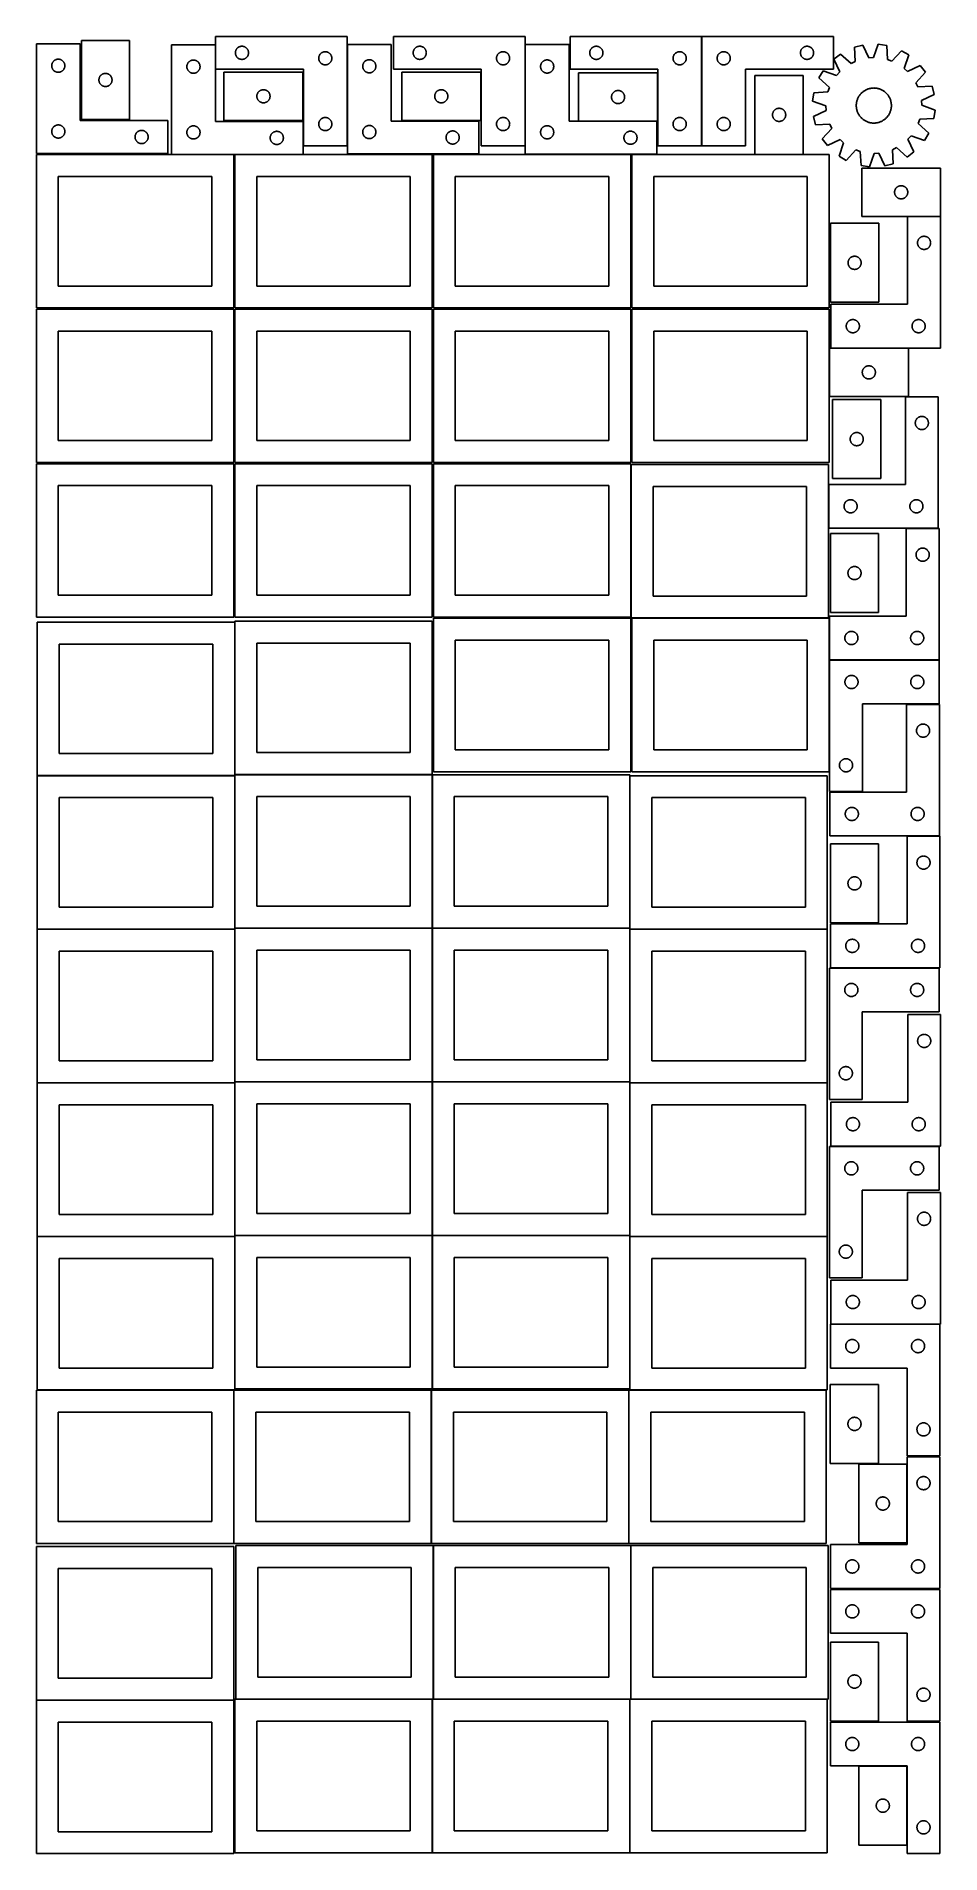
# Model space of a CAD drawing. Header units: millimetres. Extents: x 7 to 1243, y 7 to 2493.
import ezdxf

# ---------------------------------------------------------------- set-up
doc = ezdxf.new("R2010")
doc.units = ezdxf.units.MM
doc.layers.add('COMMON', color=5, linetype='CONTINUOUS', true_color=0x0000ff)
doc.layers.add('CUT', color=7, linetype='CONTINUOUS', true_color=0x000000)

msp = doc.modelspace()

# ---------------------------------------------------------------- linework, layer by layer
at = {"layer": 'COMMON'}
for p, q in [((277.941928, 1691.883868), (277.941928, 1483.204802)), ((7.841928, 1481.783867), (277.841928, 1481.783867)), ((277.941928, 1481.683867), (277.941928, 1273.004801)), ((278.041929, 1483.104801), (548.041929, 1483.104801)), ((548.141929, 1483.004801), (548.141929, 1273.004801)), ((818.34193, 1481.683867), (818.34193, 1273.004801)), ((7.841928, 1271.583866), (277.841928, 1271.583866)), ((277.941928, 1271.483866), (277.941928, 1062.8048)), ((278.041929, 1272.9048), (548.041929, 1272.9048)), ((548.141929, 1272.8048), (548.141929, 1062.8048)), ((548.24193, 1272.9048), (818.24193, 1272.9048)), ((818.34193, 1271.483866), (818.34193, 1062.8048)), ((818.441931, 1271.583866), (1088.441931, 1271.583866)), ((7.841928, 1061.383865), (277.841928, 1061.383865)), ((277.941928, 1061.283865), (277.941928, 852.604799)), ((278.041929, 1062.704799), (548.041929, 1062.704799)), ((548.141929, 1062.604799), (548.141929, 852.604799)), ((548.24193, 1062.704799), (818.24193, 1062.704799)), ((818.34193, 1061.283865), (818.34193, 852.604799)), ((818.441931, 1061.383865), (1088.441931, 1061.383865)), ((7.841928, 851.183864), (277.841928, 851.183864)), ((277.941928, 851.083864), (277.941928, 642.404798)), ((278.041929, 852.504798), (548.041929, 852.504798)), ((548.141929, 852.404798), (548.141929, 642.404798)), ((548.24193, 852.504798), (818.24193, 852.504798)), ((818.34193, 851.083864), (818.34193, 642.404798)), ((818.441931, 851.183864), (1088.441931, 851.183864)), ((276.520933, 640.983864), (7.841928, 640.983864)), ((276.620933, 640.883863), (276.620933, 430.883863)), ((546.820935, 430.883863), (546.820935, 640.883863)), ((817.020935, 640.883863), (817.020935, 430.883863)), ((818.441931, 640.983863), (1087.120936, 640.983863)), ((549.462863, 428.041933), (549.462863, 218.041933)), ((819.662864, 428.041933), (819.662864, 218.041933)), ((6.520933, 216.620967), (276.520933, 216.620967)), ((279.362863, 217.941932), (548.041929, 217.941932)), ((548.141929, 217.841932), (548.141929, 7.841932)), ((549.562864, 217.941932), (818.24193, 217.941932)), ((818.34193, 217.841932), (818.34193, 7.841932)), ((819.762865, 217.941932), (1088.441931, 217.941932))]:
    msp.add_line(p, q, dxfattribs=at)
at = {"layer": 'CUT'}
for p, q in [((68.051445, 2487.7818), (68.051445, 2379.7818)), ((134.051445, 2487.7818), (68.051445, 2487.7818)), ((134.051445, 2379.7818), (134.051445, 2487.7818)), ((431.739679, 2493.44245), (251.739679, 2493.44245)), ((251.739679, 2493.44245), (251.739679, 2448.44245)), ((431.739679, 2343.44245), (431.739679, 2493.44245)), ((674.968134, 2493.471258), (494.968134, 2493.471258)), ((494.968134, 2493.471258), (494.968134, 2448.471258)), ((674.968134, 2343.471258), (674.968134, 2493.471258)), ((916.496943, 2493.430975), (736.496943, 2493.430975)), ((736.496943, 2493.430975), (736.496943, 2448.430975)), ((916.496943, 2343.430975), (916.496943, 2493.430975)), ((916.724819, 2493.444399), (1096.724819, 2493.444399)), ((916.724819, 2343.444399), (916.724819, 2493.444399)), ((1096.724819, 2493.444399), (1096.724819, 2448.444399)), ((66.520933, 2483.251528), (6.520933, 2483.251528)), ((6.520933, 2483.251528), (6.520933, 2333.251528)), ((34.76512, 2462.078596), (35.346197, 2462.174532)), ((35.346197, 2462.174532), (35.932304, 2462.232259)), ((35.932304, 2462.232259), (36.520933, 2462.251528)), ((36.520933, 2462.251528), (37.109561, 2462.232259)), ((37.109561, 2462.232259), (37.695668, 2462.174532)), ((37.695668, 2462.174532), (38.276745, 2462.078596)), ((66.520933, 2378.251528), (66.520933, 2483.251528)), ((251.398923, 2482.002749), (191.398923, 2482.002749)), ((191.398923, 2482.002749), (191.398923, 2332.002749)), ((251.398923, 2377.002749), (251.398923, 2482.002749)), ((278.739679, 2470.94245), (278.758949, 2471.531078)), ((278.758949, 2470.353822), (278.739679, 2470.94245)), ((278.758949, 2471.531078), (278.816676, 2472.117186)), ((278.816676, 2469.767714), (278.758949, 2470.353822)), ((278.816676, 2472.117186), (278.912612, 2472.698263)), ((278.912612, 2469.186637), (278.816676, 2469.767714)), ((278.912612, 2472.698263), (279.046347, 2473.271821)), ((279.046347, 2468.613078), (278.912612, 2469.186637)), ((279.046347, 2473.271821), (279.217308, 2473.835405)), ((279.217308, 2468.049495), (279.046347, 2468.613078)), ((279.217308, 2473.835405), (279.424764, 2474.386601)), ((279.424764, 2467.498299), (279.217308, 2468.049495)), ((279.424764, 2474.386601), (279.667825, 2474.923048)), ((279.667825, 2466.961852), (279.424764, 2467.498299)), ((279.667825, 2474.923048), (279.945451, 2475.44245)), ((279.945451, 2466.44245), (279.667825, 2466.961852)), ((279.945451, 2475.44245), (280.256453, 2475.942582)), ((280.256453, 2465.942318), (279.945451, 2466.44245)), ((280.256453, 2475.942582), (280.599499, 2476.421303)), ((280.599499, 2465.463597), (280.256453, 2465.942318)), ((280.599499, 2476.421303), (280.973121, 2476.876562)), ((280.973121, 2465.008337), (280.599499, 2465.463597)), ((280.973121, 2476.876562), (281.375718, 2477.306411)), ((281.375718, 2464.578489), (280.973121, 2465.008337)), ((281.375718, 2477.306411), (281.805567, 2477.709008)), ((281.805567, 2464.175892), (281.375718, 2464.578489)), ((281.805567, 2477.709008), (282.260827, 2478.08263)), ((282.260827, 2463.80227), (281.805567, 2464.175892)), ((282.260827, 2478.08263), (282.739547, 2478.425676)), ((282.739547, 2463.459223), (282.260827, 2463.80227)), ((282.739547, 2478.425676), (283.239679, 2478.736678)), ((283.239679, 2463.148221), (282.739547, 2463.459223)), ((283.239679, 2478.736678), (283.759081, 2479.014304)), ((283.759081, 2462.870595), (283.239679, 2463.148221)), ((283.759081, 2479.014304), (284.295529, 2479.257366)), ((284.295529, 2462.627534), (283.759081, 2462.870595)), ((284.295529, 2479.257366), (284.846724, 2479.464821)), ((284.846724, 2462.420079), (284.295529, 2462.627534)), ((284.846724, 2479.464821), (285.410308, 2479.635782)), ((285.410308, 2462.249117), (284.846724, 2462.420079)), ((285.410308, 2479.635782), (285.983867, 2479.769517)), ((285.983867, 2462.115382), (285.410308, 2462.249117)), ((285.983867, 2479.769517), (286.564944, 2479.865454)), ((286.564944, 2462.019446), (285.983867, 2462.115382)), ((286.564944, 2479.865454), (287.151051, 2479.92318)), ((287.151051, 2479.92318), (287.739679, 2479.94245)), ((287.739679, 2479.94245), (288.328308, 2479.92318)), ((288.328308, 2479.92318), (288.914415, 2479.865454)), ((288.914415, 2479.865454), (289.495492, 2479.769517)), ((289.495492, 2462.115382), (288.914415, 2462.019446)), ((289.495492, 2479.769517), (290.069051, 2479.635782)), ((290.069051, 2462.249117), (289.495492, 2462.115382)), ((290.069051, 2479.635782), (290.632635, 2479.464821)), ((290.632635, 2462.420079), (290.069051, 2462.249117)), ((290.632635, 2479.464821), (291.18383, 2479.257366)), ((291.18383, 2462.627534), (290.632635, 2462.420079)), ((291.18383, 2479.257366), (291.720278, 2479.014304)), ((291.720278, 2462.870595), (291.18383, 2462.627534)), ((291.720278, 2479.014304), (292.239679, 2478.736678)), ((292.239679, 2463.148221), (291.720278, 2462.870595)), ((292.239679, 2478.736678), (292.739812, 2478.425676)), ((292.739812, 2463.459223), (292.239679, 2463.148221)), ((292.739812, 2478.425676), (293.218532, 2478.08263)), ((293.218532, 2463.80227), (292.739812, 2463.459223)), ((293.218532, 2478.08263), (293.673792, 2477.709008)), ((293.673792, 2464.175892), (293.218532, 2463.80227)), ((293.673792, 2477.709008), (294.10364, 2477.306411)), ((294.10364, 2464.578489), (293.673792, 2464.175892)), ((294.10364, 2477.306411), (294.506238, 2476.876562)), ((294.506238, 2465.008337), (294.10364, 2464.578489)), ((294.506238, 2476.876562), (294.87986, 2476.421303)), ((294.87986, 2465.463597), (294.506238, 2465.008337)), ((294.87986, 2476.421303), (295.222906, 2475.942582)), ((295.222906, 2465.942318), (294.87986, 2465.463597)), ((295.222906, 2475.942582), (295.533908, 2475.44245)), ((295.533908, 2466.44245), (295.222906, 2465.942318)), ((295.533908, 2475.44245), (295.811534, 2474.923048)), ((295.811534, 2466.961852), (295.533908, 2466.44245)), ((295.811534, 2474.923048), (296.054595, 2474.386601)), ((296.054595, 2467.498299), (295.811534, 2466.961852)), ((296.054595, 2474.386601), (296.262051, 2473.835405)), ((296.262051, 2468.049495), (296.054595, 2467.498299)), ((296.262051, 2473.835405), (296.433012, 2473.271821)), ((296.433012, 2468.613078), (296.262051, 2468.049495)), ((296.433012, 2473.271821), (296.566747, 2472.698263)), ((296.566747, 2469.186637), (296.433012, 2468.613078)), ((296.566747, 2472.698263), (296.662683, 2472.117186)), ((296.662683, 2469.767714), (296.566747, 2469.186637)), ((296.662683, 2472.117186), (296.72041, 2471.531078)), ((296.72041, 2470.353822), (296.662683, 2469.767714)), ((296.72041, 2471.531078), (296.739679, 2470.94245)), ((296.739679, 2470.94245), (296.72041, 2470.353822)), ((392.739679, 2463.44245), (392.758949, 2464.031078)), ((392.758949, 2462.853822), (392.739679, 2463.44245)), ((392.758949, 2464.031078), (392.816676, 2464.617186)), ((392.816676, 2462.267714), (392.758949, 2462.853822)), ((392.816676, 2464.617186), (392.912612, 2465.198263)), ((392.912612, 2461.686637), (392.816676, 2462.267714)), ((392.912612, 2465.198263), (393.046347, 2465.771821)), ((393.046347, 2465.771821), (393.217308, 2466.335405)), ((393.217308, 2466.335405), (393.424764, 2466.886601)), ((393.424764, 2466.886601), (393.667825, 2467.423048)), ((393.667825, 2467.423048), (393.945451, 2467.94245)), ((393.945451, 2467.94245), (394.256453, 2468.442582)), ((394.256453, 2468.442582), (394.599499, 2468.921303)), ((394.599499, 2468.921303), (394.973121, 2469.376562)), ((394.973121, 2469.376562), (395.375718, 2469.806411)), ((395.375718, 2469.806411), (395.805567, 2470.209008)), ((395.805567, 2470.209008), (396.260827, 2470.58263)), ((396.260827, 2470.58263), (396.739547, 2470.925676)), ((396.739547, 2470.925676), (397.239679, 2471.236678)), ((397.239679, 2471.236678), (397.759081, 2471.514304)), ((397.759081, 2471.514304), (398.295529, 2471.757366)), ((398.295529, 2471.757366), (398.846724, 2471.964821)), ((398.846724, 2471.964821), (399.410308, 2472.135782)), ((399.410308, 2472.135782), (399.983867, 2472.269517)), ((399.983867, 2472.269517), (400.564944, 2472.365454)), ((400.564944, 2472.365454), (401.151051, 2472.42318)), ((401.151051, 2472.42318), (401.739679, 2472.44245)), ((401.739679, 2472.44245), (402.328308, 2472.42318)), ((402.328308, 2472.42318), (402.914415, 2472.365454)), ((402.914415, 2472.365454), (403.495492, 2472.269517)), ((403.495492, 2472.269517), (404.069051, 2472.135782)), ((404.069051, 2472.135782), (404.632635, 2471.964821)), ((404.632635, 2471.964821), (405.18383, 2471.757366)), ((405.18383, 2471.757366), (405.720278, 2471.514304)), ((405.720278, 2471.514304), (406.239679, 2471.236678)), ((406.239679, 2471.236678), (406.739812, 2470.925676)), ((406.739812, 2470.925676), (407.218532, 2470.58263)), ((407.218532, 2470.58263), (407.673792, 2470.209008)), ((407.673792, 2470.209008), (408.10364, 2469.806411)), ((408.10364, 2469.806411), (408.506238, 2469.376562)), ((408.506238, 2469.376562), (408.87986, 2468.921303)), ((408.87986, 2468.921303), (409.222906, 2468.442582)), ((409.222906, 2468.442582), (409.533908, 2467.94245)), ((409.533908, 2467.94245), (409.811534, 2467.423048)), ((409.811534, 2467.423048), (410.054595, 2466.886601)), ((410.054595, 2466.886601), (410.262051, 2466.335405)), ((410.262051, 2466.335405), (410.433012, 2465.771821)), ((410.433012, 2465.771821), (410.566747, 2465.198263)), ((410.566747, 2465.198263), (410.662683, 2464.617186)), ((410.662683, 2462.267714), (410.566747, 2461.686637)), ((410.662683, 2464.617186), (410.72041, 2464.031078)), ((410.72041, 2462.853822), (410.662683, 2462.267714)), ((410.72041, 2464.031078), (410.739679, 2463.44245)), ((410.739679, 2463.44245), (410.72041, 2462.853822)), ((491.957639, 2482.526187), (431.957639, 2482.526187)), ((431.957639, 2482.526187), (431.957639, 2332.526187)), ((491.957639, 2377.526187), (491.957639, 2482.526187)), ((521.968134, 2470.971258), (521.987404, 2471.559887)), ((521.987404, 2470.38263), (521.968134, 2470.971258)), ((521.987404, 2471.559887), (522.04513, 2472.145994)), ((522.04513, 2469.796523), (521.987404, 2470.38263)), ((522.04513, 2472.145994), (522.141067, 2472.727071)), ((522.141067, 2469.215446), (522.04513, 2469.796523)), ((522.141067, 2472.727071), (522.274802, 2473.30063)), ((522.274802, 2468.641887), (522.141067, 2469.215446)), ((522.274802, 2473.30063), (522.445763, 2473.864214)), ((522.445763, 2468.078303), (522.274802, 2468.641887)), ((522.445763, 2473.864214), (522.653218, 2474.415409)), ((522.653218, 2467.527108), (522.445763, 2468.078303)), ((522.653218, 2474.415409), (522.896279, 2474.951857)), ((522.896279, 2466.99066), (522.653218, 2467.527108)), ((522.896279, 2474.951857), (523.173905, 2475.471258)), ((523.173905, 2466.471258), (522.896279, 2466.99066)), ((523.173905, 2475.471258), (523.484908, 2475.971391)), ((523.484908, 2465.971126), (523.173905, 2466.471258)), ((523.484908, 2475.971391), (523.827954, 2476.450111)), ((523.827954, 2465.492406), (523.484908, 2465.971126)), ((523.827954, 2476.450111), (524.201576, 2476.905371)), ((524.201576, 2465.037146), (523.827954, 2465.492406)), ((524.201576, 2476.905371), (524.604173, 2477.335219)), ((524.604173, 2464.607297), (524.201576, 2465.037146)), ((524.604173, 2477.335219), (525.034022, 2477.737817)), ((525.034022, 2464.2047), (524.604173, 2464.607297)), ((525.034022, 2477.737817), (525.489281, 2478.111438)), ((525.489281, 2463.831078), (525.034022, 2464.2047)), ((525.489281, 2478.111438), (525.968002, 2478.454485)), ((525.968002, 2463.488032), (525.489281, 2463.831078)), ((525.968002, 2478.454485), (526.468134, 2478.765487)), ((526.468134, 2463.17703), (525.968002, 2463.488032)), ((526.468134, 2478.765487), (526.987536, 2479.043113)), ((526.987536, 2462.899404), (526.468134, 2463.17703)), ((526.987536, 2479.043113), (527.523983, 2479.286174)), ((527.523983, 2462.656343), (526.987536, 2462.899404)), ((527.523983, 2479.286174), (528.075179, 2479.49363)), ((528.075179, 2462.448887), (527.523983, 2462.656343)), ((528.075179, 2479.49363), (528.638763, 2479.664591)), ((528.638763, 2462.277926), (528.075179, 2462.448887)), ((528.638763, 2479.664591), (529.212321, 2479.798326)), ((529.212321, 2462.144191), (528.638763, 2462.277926)), ((529.212321, 2479.798326), (529.793398, 2479.894262)), ((529.793398, 2462.048255), (529.212321, 2462.144191)), ((529.793398, 2479.894262), (530.379506, 2479.951989)), ((530.379506, 2479.951989), (530.968134, 2479.971258)), ((530.968134, 2479.971258), (531.556762, 2479.951989)), ((531.556762, 2479.951989), (532.14287, 2479.894262)), ((532.14287, 2479.894262), (532.723947, 2479.798326)), ((532.723947, 2462.144191), (532.14287, 2462.048255)), ((532.723947, 2479.798326), (533.297505, 2479.664591)), ((533.297505, 2462.277926), (532.723947, 2462.144191)), ((533.297505, 2479.664591), (533.861089, 2479.49363)), ((533.861089, 2462.448887), (533.297505, 2462.277926)), ((533.861089, 2479.49363), (534.412285, 2479.286174)), ((534.412285, 2462.656343), (533.861089, 2462.448887)), ((534.412285, 2479.286174), (534.948732, 2479.043113)), ((534.948732, 2462.899404), (534.412285, 2462.656343)), ((534.948732, 2479.043113), (535.468134, 2478.765487)), ((535.468134, 2463.17703), (534.948732, 2462.899404)), ((535.468134, 2478.765487), (535.968266, 2478.454485)), ((535.968266, 2463.488032), (535.468134, 2463.17703)), ((535.968266, 2478.454485), (536.446987, 2478.111438)), ((536.446987, 2463.831078), (535.968266, 2463.488032)), ((536.446987, 2478.111438), (536.902246, 2477.737817)), ((536.902246, 2464.2047), (536.446987, 2463.831078)), ((536.902246, 2477.737817), (537.332095, 2477.335219)), ((537.332095, 2464.607297), (536.902246, 2464.2047)), ((537.332095, 2477.335219), (537.734692, 2476.905371)), ((537.734692, 2465.037146), (537.332095, 2464.607297)), ((537.734692, 2476.905371), (538.108314, 2476.450111)), ((538.108314, 2465.492406), (537.734692, 2465.037146)), ((538.108314, 2476.450111), (538.451361, 2475.971391)), ((538.451361, 2465.971126), (538.108314, 2465.492406)), ((538.451361, 2475.971391), (538.762363, 2475.471258)), ((538.762363, 2466.471258), (538.451361, 2465.971126)), ((538.762363, 2475.471258), (539.039989, 2474.951857)), ((539.039989, 2466.99066), (538.762363, 2466.471258)), ((539.039989, 2474.951857), (539.28305, 2474.415409)), ((539.28305, 2467.527108), (539.039989, 2466.99066)), ((539.28305, 2474.415409), (539.490505, 2473.864214)), ((539.490505, 2468.078303), (539.28305, 2467.527108)), ((539.490505, 2473.864214), (539.661466, 2473.30063)), ((539.661466, 2468.641887), (539.490505, 2468.078303)), ((539.661466, 2473.30063), (539.795202, 2472.727071)), ((539.795202, 2469.215446), (539.661466, 2468.641887)), ((539.795202, 2472.727071), (539.891138, 2472.145994)), ((539.891138, 2469.796523), (539.795202, 2469.215446)), ((539.891138, 2472.145994), (539.948864, 2471.559887)), ((539.948864, 2470.38263), (539.891138, 2469.796523)), ((539.948864, 2471.559887), (539.968134, 2470.971258)), ((539.968134, 2470.971258), (539.948864, 2470.38263)), ((635.968134, 2463.471258), (635.987404, 2464.059887)), ((635.987404, 2462.88263), (635.968134, 2463.471258)), ((635.987404, 2464.059887), (636.04513, 2464.645994)), ((636.04513, 2462.296523), (635.987404, 2462.88263)), ((636.04513, 2464.645994), (636.141067, 2465.227071)), ((636.141067, 2461.715446), (636.04513, 2462.296523)), ((636.141067, 2465.227071), (636.274802, 2465.80063)), ((636.274802, 2465.80063), (636.445763, 2466.364214)), ((636.445763, 2466.364214), (636.653218, 2466.915409)), ((636.653218, 2466.915409), (636.896279, 2467.451857)), ((636.896279, 2467.451857), (637.173905, 2467.971258)), ((637.173905, 2467.971258), (637.484908, 2468.471391)), ((637.484908, 2468.471391), (637.827954, 2468.950111)), ((637.827954, 2468.950111), (638.201576, 2469.405371)), ((638.201576, 2469.405371), (638.604173, 2469.835219)), ((638.604173, 2469.835219), (639.034022, 2470.237817)), ((639.034022, 2470.237817), (639.489281, 2470.611438)), ((639.489281, 2470.611438), (639.968002, 2470.954485)), ((639.968002, 2470.954485), (640.468134, 2471.265487)), ((640.468134, 2471.265487), (640.987536, 2471.543113)), ((640.987536, 2471.543113), (641.523983, 2471.786174)), ((641.523983, 2471.786174), (642.075179, 2471.99363)), ((642.075179, 2471.99363), (642.638763, 2472.164591)), ((642.638763, 2472.164591), (643.212321, 2472.298326)), ((643.212321, 2472.298326), (643.793398, 2472.394262)), ((643.793398, 2472.394262), (644.379506, 2472.451989)), ((644.379506, 2472.451989), (644.968134, 2472.471258)), ((644.968134, 2472.471258), (645.556762, 2472.451989)), ((645.556762, 2472.451989), (646.14287, 2472.394262)), ((646.14287, 2472.394262), (646.723947, 2472.298326)), ((646.723947, 2472.298326), (647.297505, 2472.164591)), ((647.297505, 2472.164591), (647.861089, 2471.99363)), ((647.861089, 2471.99363), (648.412285, 2471.786174)), ((648.412285, 2471.786174), (648.948732, 2471.543113)), ((648.948732, 2471.543113), (649.468134, 2471.265487)), ((649.468134, 2471.265487), (649.968266, 2470.954485)), ((649.968266, 2470.954485), (650.446987, 2470.611438)), ((650.446987, 2470.611438), (650.902246, 2470.237817)), ((650.902246, 2470.237817), (651.332095, 2469.835219)), ((651.332095, 2469.835219), (651.734692, 2469.405371)), ((651.734692, 2469.405371), (652.108314, 2468.950111)), ((652.108314, 2468.950111), (652.451361, 2468.471391)), ((652.451361, 2468.471391), (652.762363, 2467.971258)), ((652.762363, 2467.971258), (653.039989, 2467.451857)), ((653.039989, 2467.451857), (653.28305, 2466.915409)), ((653.28305, 2466.915409), (653.490505, 2466.364214)), ((653.490505, 2466.364214), (653.661466, 2465.80063)), ((653.661466, 2465.80063), (653.795202, 2465.227071)), ((653.795202, 2465.227071), (653.891138, 2464.645994)), ((653.891138, 2462.296523), (653.795202, 2461.715446)), ((653.891138, 2464.645994), (653.948864, 2464.059887)), ((653.948864, 2462.88263), (653.891138, 2462.296523)), ((653.948864, 2464.059887), (653.968134, 2463.471258)), ((653.968134, 2463.471258), (653.948864, 2462.88263)), ((735.214231, 2482.193667), (675.214231, 2482.193667)), ((675.214231, 2482.193667), (675.214231, 2332.193667)), ((735.214231, 2377.193667), (735.214231, 2482.193667)), ((763.496943, 2470.930975), (763.516212, 2471.519603)), ((763.516212, 2470.342347), (763.496943, 2470.930975)), ((763.516212, 2471.519603), (763.573939, 2472.105711)), ((763.573939, 2469.756239), (763.516212, 2470.342347)), ((763.573939, 2472.105711), (763.669875, 2472.686788)), ((763.669875, 2469.175162), (763.573939, 2469.756239)), ((763.669875, 2472.686788), (763.80361, 2473.260347)), ((763.80361, 2468.601604), (763.669875, 2469.175162)), ((763.80361, 2473.260347), (763.974571, 2473.82393)), ((763.974571, 2468.03802), (763.80361, 2468.601604)), ((763.974571, 2473.82393), (764.182027, 2474.375126)), ((764.182027, 2467.486824), (763.974571, 2468.03802)), ((764.182027, 2474.375126), (764.425088, 2474.911573)), ((764.425088, 2466.950377), (764.182027, 2467.486824)), ((764.425088, 2474.911573), (764.702714, 2475.430975)), ((764.702714, 2466.430975), (764.425088, 2466.950377)), ((764.702714, 2475.430975), (765.013716, 2475.931107)), ((765.013716, 2465.930843), (764.702714, 2466.430975)), ((765.013716, 2475.931107), (765.356763, 2476.409828)), ((765.356763, 2465.452122), (765.013716, 2465.930843)), ((765.356763, 2476.409828), (765.730384, 2476.865088)), ((765.730384, 2464.996863), (765.356763, 2465.452122)), ((765.730384, 2476.865088), (766.132982, 2477.294936)), ((766.132982, 2464.567014), (765.730384, 2464.996863)), ((766.132982, 2477.294936), (766.56283, 2477.697533)), ((766.56283, 2464.164417), (766.132982, 2464.567014)), ((766.56283, 2477.697533), (767.01809, 2478.071155)), ((767.01809, 2463.790795), (766.56283, 2464.164417)), ((767.01809, 2478.071155), (767.496811, 2478.414202)), ((767.496811, 2463.447749), (767.01809, 2463.790795)), ((767.496811, 2478.414202), (767.996943, 2478.725204)), ((767.996943, 2463.136747), (767.496811, 2463.447749)), ((767.996943, 2478.725204), (768.516344, 2479.00283)), ((768.516344, 2462.859121), (767.996943, 2463.136747)), ((768.516344, 2479.00283), (769.052792, 2479.245891)), ((769.052792, 2462.616059), (768.516344, 2462.859121)), ((769.052792, 2479.245891), (769.603987, 2479.453346)), ((769.603987, 2462.408604), (769.052792, 2462.616059)), ((769.603987, 2479.453346), (770.167571, 2479.624308)), ((770.167571, 2462.237643), (769.603987, 2462.408604)), ((770.167571, 2479.624308), (770.74113, 2479.758043)), ((770.74113, 2462.103908), (770.167571, 2462.237643)), ((770.74113, 2479.758043), (771.322207, 2479.853979)), ((771.322207, 2462.007971), (770.74113, 2462.103908)), ((771.322207, 2479.853979), (771.908314, 2479.911706)), ((771.908314, 2479.911706), (772.496943, 2479.930975)), ((772.496943, 2479.930975), (773.085571, 2479.911706)), ((773.085571, 2479.911706), (773.671678, 2479.853979)), ((773.671678, 2479.853979), (774.252756, 2479.758043)), ((774.252756, 2462.103908), (773.671678, 2462.007971)), ((774.252756, 2479.758043), (774.826314, 2479.624308)), ((774.826314, 2462.237643), (774.252756, 2462.103908)), ((774.826314, 2479.624308), (775.389898, 2479.453346)), ((775.389898, 2462.408604), (774.826314, 2462.237643)), ((775.389898, 2479.453346), (775.941094, 2479.245891)), ((775.941094, 2462.616059), (775.389898, 2462.408604)), ((775.941094, 2479.245891), (776.477541, 2479.00283)), ((776.477541, 2462.859121), (775.941094, 2462.616059)), ((776.477541, 2479.00283), (776.996943, 2478.725204)), ((776.996943, 2463.136747), (776.477541, 2462.859121)), ((776.996943, 2478.725204), (777.497075, 2478.414202)), ((777.497075, 2463.447749), (776.996943, 2463.136747)), ((777.497075, 2478.414202), (777.975796, 2478.071155)), ((777.975796, 2463.790795), (777.497075, 2463.447749)), ((777.975796, 2478.071155), (778.431055, 2477.697533)), ((778.431055, 2464.164417), (777.975796, 2463.790795)), ((778.431055, 2477.697533), (778.860904, 2477.294936)), ((778.860904, 2464.567014), (778.431055, 2464.164417)), ((778.860904, 2477.294936), (779.263501, 2476.865088)), ((779.263501, 2464.996863), (778.860904, 2464.567014)), ((779.263501, 2476.865088), (779.637123, 2476.409828)), ((779.637123, 2465.452122), (779.263501, 2464.996863)), ((779.637123, 2476.409828), (779.980169, 2475.931107)), ((779.980169, 2465.930843), (779.637123, 2465.452122)), ((779.980169, 2475.931107), (780.291171, 2475.430975)), ((780.291171, 2466.430975), (779.980169, 2465.930843)), ((780.291171, 2475.430975), (780.568797, 2474.911573)), ((780.568797, 2466.950377), (780.291171, 2466.430975)), ((780.568797, 2474.911573), (780.811858, 2474.375126)), ((780.811858, 2467.486824), (780.568797, 2466.950377)), ((780.811858, 2474.375126), (781.019314, 2473.82393)), ((781.019314, 2468.03802), (780.811858, 2467.486824)), ((781.019314, 2473.82393), (781.190275, 2473.260347)), ((781.190275, 2468.601604), (781.019314, 2468.03802)), ((781.190275, 2473.260347), (781.32401, 2472.686788)), ((781.32401, 2469.175162), (781.190275, 2468.601604)), ((781.32401, 2472.686788), (781.419946, 2472.105711)), ((781.419946, 2469.756239), (781.32401, 2469.175162)), ((781.419946, 2472.105711), (781.477673, 2471.519603)), ((781.477673, 2470.342347), (781.419946, 2469.756239)), ((781.477673, 2471.519603), (781.496943, 2470.930975)), ((781.496943, 2470.930975), (781.477673, 2470.342347)), ((877.496943, 2463.430975), (877.516212, 2464.019603)), ((877.516212, 2462.842347), (877.496943, 2463.430975)), ((877.516212, 2464.019603), (877.573939, 2464.605711)), ((877.573939, 2462.256239), (877.516212, 2462.842347)), ((877.573939, 2464.605711), (877.669875, 2465.186788)), ((877.669875, 2461.675162), (877.573939, 2462.256239)), ((877.669875, 2465.186788), (877.80361, 2465.760347)), ((877.80361, 2465.760347), (877.974571, 2466.32393)), ((877.974571, 2466.32393), (878.182027, 2466.875126)), ((878.182027, 2466.875126), (878.425088, 2467.411573)), ((878.425088, 2467.411573), (878.702714, 2467.930975)), ((878.702714, 2467.930975), (879.013716, 2468.431107)), ((879.013716, 2468.431107), (879.356763, 2468.909828)), ((879.356763, 2468.909828), (879.730384, 2469.365088)), ((879.730384, 2469.365088), (880.132982, 2469.794936)), ((880.132982, 2469.794936), (880.56283, 2470.197533)), ((880.56283, 2470.197533), (881.01809, 2470.571155)), ((881.01809, 2470.571155), (881.496811, 2470.914202)), ((881.496811, 2470.914202), (881.996943, 2471.225204)), ((881.996943, 2471.225204), (882.516344, 2471.50283)), ((882.516344, 2471.50283), (883.052792, 2471.745891)), ((883.052792, 2471.745891), (883.603987, 2471.953346)), ((883.603987, 2471.953346), (884.167571, 2472.124308)), ((884.167571, 2472.124308), (884.74113, 2472.258043)), ((884.74113, 2472.258043), (885.322207, 2472.353979)), ((885.322207, 2472.353979), (885.908314, 2472.411706)), ((885.908314, 2472.411706), (886.496943, 2472.430975)), ((886.496943, 2472.430975), (887.085571, 2472.411706)), ((887.085571, 2472.411706), (887.671678, 2472.353979)), ((887.671678, 2472.353979), (888.252756, 2472.258043)), ((888.252756, 2472.258043), (888.826314, 2472.124308)), ((888.826314, 2472.124308), (889.389898, 2471.953346)), ((889.389898, 2471.953346), (889.941094, 2471.745891)), ((889.941094, 2471.745891), (890.477541, 2471.50283)), ((890.477541, 2471.50283), (890.996943, 2471.225204)), ((890.996943, 2471.225204), (891.497075, 2470.914202)), ((891.497075, 2470.914202), (891.975796, 2470.571155)), ((891.975796, 2470.571155), (892.431055, 2470.197533)), ((892.431055, 2470.197533), (892.860904, 2469.794936)), ((892.860904, 2469.794936), (893.263501, 2469.365088)), ((893.263501, 2469.365088), (893.637123, 2468.909828)), ((893.637123, 2468.909828), (893.980169, 2468.431107)), ((893.980169, 2468.431107), (894.291171, 2467.930975)), ((894.291171, 2467.930975), (894.568797, 2467.411573)), ((894.568797, 2467.411573), (894.811858, 2466.875126)), ((894.811858, 2466.875126), (895.019314, 2466.32393)), ((895.019314, 2466.32393), (895.190275, 2465.760347)), ((895.190275, 2465.760347), (895.32401, 2465.186788)), ((895.32401, 2465.186788), (895.419946, 2464.605711)), ((895.419946, 2462.256239), (895.32401, 2461.675162)), ((895.419946, 2464.605711), (895.477673, 2464.019603)), ((895.477673, 2462.842347), (895.419946, 2462.256239)), ((895.477673, 2464.019603), (895.496943, 2463.430975)), ((895.496943, 2463.430975), (895.477673, 2462.842347)), ((937.744089, 2464.033028), (937.724819, 2463.444399)), ((937.724819, 2463.444399), (937.744089, 2462.855771)), ((937.801815, 2464.619135), (937.744089, 2464.033028)), ((937.744089, 2462.855771), (937.801815, 2462.269664)), ((937.897752, 2465.200212), (937.801815, 2464.619135)), ((937.801815, 2462.269664), (937.897752, 2461.688586)), ((938.031487, 2465.773771), (937.897752, 2465.200212)), ((938.202448, 2466.337355), (938.031487, 2465.773771)), ((938.409903, 2466.88855), (938.202448, 2466.337355)), ((938.652964, 2467.424998), (938.409903, 2466.88855)), ((938.930591, 2467.944399), (938.652964, 2467.424998)), ((939.241593, 2468.444531), (938.930591, 2467.944399)), ((939.584639, 2468.923252), (939.241593, 2468.444531)), ((939.958261, 2469.378512), (939.584639, 2468.923252)), ((940.360858, 2469.80836), (939.958261, 2469.378512)), ((940.790707, 2470.210958), (940.360858, 2469.80836)), ((941.245966, 2470.584579), (940.790707, 2470.210958)), ((941.724687, 2470.927626), (941.245966, 2470.584579)), ((942.224819, 2471.238628), (941.724687, 2470.927626)), ((942.744221, 2471.516254), (942.224819, 2471.238628)), ((943.280668, 2471.759315), (942.744221, 2471.516254)), ((943.831864, 2471.966771), (943.280668, 2471.759315)), ((944.395448, 2472.137732), (943.831864, 2471.966771)), ((944.969006, 2472.271467), (944.395448, 2472.137732)), ((945.550083, 2472.367403), (944.969006, 2472.271467)), ((946.136191, 2472.42513), (945.550083, 2472.367403)), ((946.724819, 2472.444399), (946.136191, 2472.42513)), ((947.313447, 2472.42513), (946.724819, 2472.444399)), ((947.899555, 2472.367403), (947.313447, 2472.42513)), ((948.480632, 2472.271467), (947.899555, 2472.367403)), ((949.054191, 2472.137732), (948.480632, 2472.271467)), ((949.617774, 2471.966771), (949.054191, 2472.137732)), ((950.16897, 2471.759315), (949.617774, 2471.966771)), ((950.705417, 2471.516254), (950.16897, 2471.759315)), ((951.224819, 2471.238628), (950.705417, 2471.516254)), ((951.724951, 2470.927626), (951.224819, 2471.238628)), ((952.203672, 2470.584579), (951.724951, 2470.927626)), ((952.658931, 2470.210958), (952.203672, 2470.584579)), ((953.08878, 2469.80836), (952.658931, 2470.210958)), ((953.491377, 2469.378512), (953.08878, 2469.80836)), ((953.864999, 2468.923252), (953.491377, 2469.378512)), ((954.208046, 2468.444531), (953.864999, 2468.923252)), ((954.519048, 2467.944399), (954.208046, 2468.444531)), ((954.796674, 2467.424998), (954.519048, 2467.944399)), ((955.039735, 2466.88855), (954.796674, 2467.424998)), ((955.24719, 2466.337355), (955.039735, 2466.88855)), ((955.418152, 2465.773771), (955.24719, 2466.337355)), ((955.551887, 2465.200212), (955.418152, 2465.773771)), ((955.647823, 2464.619135), (955.551887, 2465.200212)), ((955.551887, 2461.688586), (955.647823, 2462.269664)), ((955.705549, 2464.033028), (955.647823, 2464.619135)), ((955.647823, 2462.269664), (955.705549, 2462.855771)), ((955.724819, 2463.444399), (955.705549, 2464.033028)), ((955.705549, 2462.855771), (955.724819, 2463.444399)), ((1051.744089, 2471.533028), (1051.724819, 2470.944399)), ((1051.724819, 2470.944399), (1051.744089, 2470.355771)), ((1051.801815, 2472.119135), (1051.744089, 2471.533028)), ((1051.744089, 2470.355771), (1051.801815, 2469.769664)), ((1051.897752, 2472.700212), (1051.801815, 2472.119135)), ((1051.801815, 2469.769664), (1051.897752, 2469.188586)), ((1052.031487, 2473.273771), (1051.897752, 2472.700212)), ((1051.897752, 2469.188586), (1052.031487, 2468.615028)), ((1052.202448, 2473.837355), (1052.031487, 2473.273771)), ((1052.031487, 2468.615028), (1052.202448, 2468.051444)), ((1052.409903, 2474.38855), (1052.202448, 2473.837355)), ((1052.202448, 2468.051444), (1052.409903, 2467.500249)), ((1052.652964, 2474.924998), (1052.409903, 2474.38855)), ((1052.409903, 2467.500249), (1052.652964, 2466.963801)), ((1052.930591, 2475.444399), (1052.652964, 2474.924998)), ((1052.652964, 2466.963801), (1052.930591, 2466.444399)), ((1053.241593, 2475.944531), (1052.930591, 2475.444399)), ((1052.930591, 2466.444399), (1053.241593, 2465.944267)), ((1053.584639, 2476.423252), (1053.241593, 2475.944531)), ((1053.241593, 2465.944267), (1053.584639, 2465.465547)), ((1053.958261, 2476.878512), (1053.584639, 2476.423252)), ((1053.584639, 2465.465547), (1053.958261, 2465.010287)), ((1054.360858, 2477.30836), (1053.958261, 2476.878512)), ((1053.958261, 2465.010287), (1054.360858, 2464.580438)), ((1054.790707, 2477.710958), (1054.360858, 2477.30836)), ((1054.360858, 2464.580438), (1054.790707, 2464.177841)), ((1055.245966, 2478.084579), (1054.790707, 2477.710958)), ((1054.790707, 2464.177841), (1055.245966, 2463.804219)), ((1055.724687, 2478.427626), (1055.245966, 2478.084579)), ((1055.245966, 2463.804219), (1055.724687, 2463.461173)), ((1056.224819, 2478.738628), (1055.724687, 2478.427626)), ((1055.724687, 2463.461173), (1056.224819, 2463.150171)), ((1056.744221, 2479.016254), (1056.224819, 2478.738628)), ((1056.224819, 2463.150171), (1056.744221, 2462.872545)), ((1057.280668, 2479.259315), (1056.744221, 2479.016254)), ((1056.744221, 2462.872545), (1057.280668, 2462.629484)), ((1057.831864, 2479.466771), (1057.280668, 2479.259315)), ((1057.280668, 2462.629484), (1057.831864, 2462.422028)), ((1058.395448, 2479.637732), (1057.831864, 2479.466771)), ((1057.831864, 2462.422028), (1058.395448, 2462.251067)), ((1058.969006, 2479.771467), (1058.395448, 2479.637732)), ((1058.395448, 2462.251067), (1058.969006, 2462.117332)), ((1059.550083, 2479.867403), (1058.969006, 2479.771467)), ((1058.969006, 2462.117332), (1059.550083, 2462.021396)), ((1060.136191, 2479.92513), (1059.550083, 2479.867403)), ((1060.724819, 2479.944399), (1060.136191, 2479.92513)), ((1061.313447, 2479.92513), (1060.724819, 2479.944399)), ((1061.899555, 2479.867403), (1061.313447, 2479.92513)), ((1062.480632, 2479.771467), (1061.899555, 2479.867403)), ((1061.899555, 2462.021396), (1062.480632, 2462.117332)), ((1063.054191, 2479.637732), (1062.480632, 2479.771467)), ((1062.480632, 2462.117332), (1063.054191, 2462.251067)), ((1063.617774, 2479.466771), (1063.054191, 2479.637732)), ((1063.054191, 2462.251067), (1063.617774, 2462.422028)), ((1064.16897, 2479.259315), (1063.617774, 2479.466771)), ((1063.617774, 2462.422028), (1064.16897, 2462.629484)), ((1064.705417, 2479.016254), (1064.16897, 2479.259315)), ((1064.16897, 2462.629484), (1064.705417, 2462.872545)), ((1065.224819, 2478.738628), (1064.705417, 2479.016254)), ((1064.705417, 2462.872545), (1065.224819, 2463.150171)), ((1065.724951, 2478.427626), (1065.224819, 2478.738628)), ((1065.224819, 2463.150171), (1065.724951, 2463.461173)), ((1066.203672, 2478.084579), (1065.724951, 2478.427626)), ((1065.724951, 2463.461173), (1066.203672, 2463.804219)), ((1066.658931, 2477.710958), (1066.203672, 2478.084579)), ((1066.203672, 2463.804219), (1066.658931, 2464.177841)), ((1067.08878, 2477.30836), (1066.658931, 2477.710958)), ((1066.658931, 2464.177841), (1067.08878, 2464.580438)), ((1067.491377, 2476.878512), (1067.08878, 2477.30836)), ((1067.08878, 2464.580438), (1067.491377, 2465.010287)), ((1067.864999, 2476.423252), (1067.491377, 2476.878512)), ((1067.491377, 2465.010287), (1067.864999, 2465.465547)), ((1068.208046, 2475.944531), (1067.864999, 2476.423252)), ((1067.864999, 2465.465547), (1068.208046, 2465.944267)), ((1068.519048, 2475.444399), (1068.208046, 2475.944531)), ((1068.208046, 2465.944267), (1068.519048, 2466.444399)), ((1068.796674, 2474.924998), (1068.519048, 2475.444399)), ((1068.519048, 2466.444399), (1068.796674, 2466.963801)), ((1069.039735, 2474.38855), (1068.796674, 2474.924998)), ((1068.796674, 2466.963801), (1069.039735, 2467.500249)), ((1069.24719, 2473.837355), (1069.039735, 2474.38855)), ((1069.039735, 2467.500249), (1069.24719, 2468.051444)), ((1069.418152, 2473.273771), (1069.24719, 2473.837355)), ((1069.24719, 2468.051444), (1069.418152, 2468.615028)), ((1069.551887, 2472.700212), (1069.418152, 2473.273771)), ((1069.418152, 2468.615028), (1069.551887, 2469.188586)), ((1069.647823, 2472.119135), (1069.551887, 2472.700212)), ((1069.551887, 2469.188586), (1069.647823, 2469.769664)), ((1069.705549, 2471.533028), (1069.647823, 2472.119135)), ((1069.647823, 2469.769664), (1069.705549, 2470.355771)), ((1069.724819, 2470.944399), (1069.705549, 2471.533028)), ((1069.705549, 2470.355771), (1069.724819, 2470.944399)), ((1106.438701, 2469.286548), (1097.210304, 2462.363964)), ((1097.210304, 2462.363964), (1105.529873, 2444.864616)), ((1120.910893, 2456.402525), (1106.438701, 2469.286548)), ((1136.893824, 2481.398422), (1125.718739, 2478.534343)), ((1125.718739, 2478.534343), (1126.708308, 2459.183292)), ((1145.333885, 2463.956868), (1136.893824, 2481.398422)), ((1151.754151, 2464.307388), (1145.333885, 2463.956868)), ((1158.245235, 2482.564119), (1151.754151, 2464.307388)), ((1169.665703, 2480.933663), (1158.245235, 2482.564119)), ((1170.788708, 2461.589897), (1169.665703, 2480.933663)), ((1189.837928, 2473.839796), (1176.854399, 2459.456805)), ((1199.765115, 2467.963027), (1189.837928, 2473.839796)), ((1193.400099, 2449.661962), (1199.765115, 2467.963027)), ((27.520933, 2453.251528), (27.540202, 2453.840156)), ((27.540202, 2452.6629), (27.520933, 2453.251528)), ((27.540202, 2453.840156), (27.597929, 2454.426264)), ((27.597929, 2452.076793), (27.540202, 2452.6629)), ((27.597929, 2454.426264), (27.693865, 2455.007341)), ((27.693865, 2451.495715), (27.597929, 2452.076793)), ((27.693865, 2455.007341), (27.8276, 2455.5809)), ((27.8276, 2450.922157), (27.693865, 2451.495715)), ((27.8276, 2455.5809), (27.998561, 2456.144483)), ((27.998561, 2450.358573), (27.8276, 2450.922157)), ((27.998561, 2456.144483), (28.206017, 2456.695679)), ((28.206017, 2449.807377), (27.998561, 2450.358573)), ((28.206017, 2456.695679), (28.449078, 2457.232127)), ((28.449078, 2449.27093), (28.206017, 2449.807377)), ((28.449078, 2457.232127), (28.726704, 2457.751528)), ((28.726704, 2448.751528), (28.449078, 2449.27093)), ((28.726704, 2457.751528), (29.037706, 2458.25166)), ((29.037706, 2448.251396), (28.726704, 2448.751528)), ((29.037706, 2458.25166), (29.380752, 2458.730381)), ((29.380752, 2447.772675), (29.037706, 2448.251396)), ((29.380752, 2458.730381), (29.754374, 2459.185641)), ((29.754374, 2447.317416), (29.380752, 2447.772675)), ((29.754374, 2459.185641), (30.156972, 2459.615489)), ((30.156972, 2446.887567), (29.754374, 2447.317416)), ((30.156972, 2459.615489), (30.58682, 2460.018087)), ((30.58682, 2446.48497), (30.156972, 2446.887567)), ((30.58682, 2460.018087), (31.04208, 2460.391708)), ((31.04208, 2446.111348), (30.58682, 2446.48497)), ((31.04208, 2460.391708), (31.5208, 2460.734755)), ((31.5208, 2445.768302), (31.04208, 2446.111348)), ((31.5208, 2460.734755), (32.020933, 2461.045757)), ((32.020933, 2445.4573), (31.5208, 2445.768302)), ((32.020933, 2461.045757), (32.540334, 2461.323383)), ((32.540334, 2445.179674), (32.020933, 2445.4573)), ((32.540334, 2461.323383), (33.076782, 2461.566444)), ((33.076782, 2444.936613), (32.540334, 2445.179674)), ((33.076782, 2461.566444), (33.627977, 2461.773899)), ((33.627977, 2444.729157), (33.076782, 2444.936613)), ((33.627977, 2461.773899), (34.191561, 2461.944861)), ((34.191561, 2444.558196), (33.627977, 2444.729157)), ((34.191561, 2461.944861), (34.76512, 2462.078596)), ((34.76512, 2444.424461), (34.191561, 2444.558196)), ((35.346197, 2444.328525), (34.76512, 2444.424461)), ((35.932304, 2444.270798), (35.346197, 2444.328525)), ((36.520933, 2444.251528), (35.932304, 2444.270798)), ((37.109561, 2444.270798), (36.520933, 2444.251528)), ((37.695668, 2444.328525), (37.109561, 2444.270798)), ((38.276745, 2444.424461), (37.695668, 2444.328525)), ((38.276745, 2462.078596), (38.850304, 2461.944861)), ((38.850304, 2444.558196), (38.276745, 2444.424461)), ((38.850304, 2461.944861), (39.413888, 2461.773899)), ((39.413888, 2444.729157), (38.850304, 2444.558196)), ((39.413888, 2461.773899), (39.965083, 2461.566444)), ((39.965083, 2444.936613), (39.413888, 2444.729157)), ((39.965083, 2461.566444), (40.501531, 2461.323383)), ((40.501531, 2445.179674), (39.965083, 2444.936613)), ((40.501531, 2461.323383), (41.020933, 2461.045757)), ((41.020933, 2445.4573), (40.501531, 2445.179674)), ((41.020933, 2461.045757), (41.521065, 2460.734755)), ((41.521065, 2445.768302), (41.020933, 2445.4573)), ((41.521065, 2460.734755), (41.999785, 2460.391708)), ((41.999785, 2446.111348), (41.521065, 2445.768302)), ((41.999785, 2460.391708), (42.455045, 2460.018087)), ((42.455045, 2446.48497), (41.999785, 2446.111348)), ((42.455045, 2460.018087), (42.884894, 2459.615489)), ((42.884894, 2446.887567), (42.455045, 2446.48497)), ((42.884894, 2459.615489), (43.287491, 2459.185641)), ((43.287491, 2447.317416), (42.884894, 2446.887567)), ((43.287491, 2459.185641), (43.661113, 2458.730381)), ((43.661113, 2447.772675), (43.287491, 2447.317416)), ((43.661113, 2458.730381), (44.004159, 2458.25166)), ((44.004159, 2448.251396), (43.661113, 2447.772675)), ((44.004159, 2458.25166), (44.315161, 2457.751528)), ((44.315161, 2448.751528), (44.004159, 2448.251396)), ((44.315161, 2457.751528), (44.592787, 2457.232127)), ((44.592787, 2449.27093), (44.315161, 2448.751528)), ((44.592787, 2457.232127), (44.835848, 2456.695679)), ((44.835848, 2449.807377), (44.592787, 2449.27093)), ((44.835848, 2456.695679), (45.043304, 2456.144483)), ((45.043304, 2450.358573), (44.835848, 2449.807377)), ((45.043304, 2456.144483), (45.214265, 2455.5809)), ((45.214265, 2450.922157), (45.043304, 2450.358573)), ((45.214265, 2455.5809), (45.348, 2455.007341)), ((45.348, 2451.495715), (45.214265, 2450.922157)), ((45.348, 2455.007341), (45.443936, 2454.426264)), ((45.443936, 2452.076793), (45.348, 2451.495715)), ((45.443936, 2454.426264), (45.501663, 2453.840156)), ((45.501663, 2452.6629), (45.443936, 2452.076793)), ((45.501663, 2453.840156), (45.520933, 2453.251528)), ((45.520933, 2453.251528), (45.501663, 2452.6629)), ((92.529074, 2436.674755), (92.736529, 2437.225951)), ((92.736529, 2437.225951), (92.97959, 2437.762398)), ((92.97959, 2437.762398), (93.257216, 2438.2818)), ((93.257216, 2438.2818), (93.568218, 2438.781932)), ((93.568218, 2438.781932), (93.911265, 2439.260652)), ((93.911265, 2439.260652), (94.284886, 2439.715912)), ((94.284886, 2439.715912), (94.687484, 2440.145761)), ((94.687484, 2440.145761), (95.117332, 2440.548358)), ((95.117332, 2440.548358), (95.572592, 2440.92198)), ((95.572592, 2440.92198), (96.051313, 2441.265026)), ((96.051313, 2441.265026), (96.551445, 2441.576028)), ((96.551445, 2441.576028), (97.070847, 2441.853654)), ((97.070847, 2441.853654), (97.607294, 2442.096715)), ((97.607294, 2442.096715), (98.15849, 2442.304171)), ((98.15849, 2442.304171), (98.722073, 2442.475132)), ((98.722073, 2442.475132), (99.295632, 2442.608867)), ((99.295632, 2442.608867), (99.876709, 2442.704803)), ((99.876709, 2442.704803), (100.462817, 2442.76253)), ((100.462817, 2442.76253), (101.051445, 2442.7818)), ((101.051445, 2442.7818), (101.640073, 2442.76253)), ((101.640073, 2442.76253), (102.22618, 2442.704803)), ((102.22618, 2442.704803), (102.807258, 2442.608867)), ((102.807258, 2442.608867), (103.380816, 2442.475132)), ((103.380816, 2442.475132), (103.9444, 2442.304171)), ((103.9444, 2442.304171), (104.495596, 2442.096715)), ((104.495596, 2442.096715), (105.032043, 2441.853654)), ((105.032043, 2441.853654), (105.551445, 2441.576028)), ((105.551445, 2441.576028), (106.051577, 2441.265026)), ((106.051577, 2441.265026), (106.530298, 2440.92198)), ((106.530298, 2440.92198), (106.985557, 2440.548358)), ((106.985557, 2440.548358), (107.415406, 2440.145761)), ((107.415406, 2440.145761), (107.818003, 2439.715912)), ((107.818003, 2439.715912), (108.191625, 2439.260652)), ((108.191625, 2439.260652), (108.534671, 2438.781932)), ((108.534671, 2438.781932), (108.845673, 2438.2818)), ((108.845673, 2438.2818), (109.123299, 2437.762398)), ((109.123299, 2437.762398), (109.366361, 2437.225951)), ((109.366361, 2437.225951), (109.573816, 2436.674755)), ((212.398923, 2452.002749), (212.418193, 2452.591377)), ((212.418193, 2451.414121), (212.398923, 2452.002749)), ((212.418193, 2452.591377), (212.47592, 2453.177485)), ((212.47592, 2450.828013), (212.418193, 2451.414121)), ((212.47592, 2453.177485), (212.571856, 2453.758562)), ((212.571856, 2450.246936), (212.47592, 2450.828013)), ((212.571856, 2453.758562), (212.705591, 2454.33212)), ((212.705591, 2449.673378), (212.571856, 2450.246936)), ((212.705591, 2454.33212), (212.876552, 2454.895704)), ((212.876552, 2449.109794), (212.705591, 2449.673378)), ((212.876552, 2454.895704), (213.084007, 2455.4469)), ((213.084007, 2448.558598), (212.876552, 2449.109794)), ((213.084007, 2455.4469), (213.327069, 2455.983347)), ((213.327069, 2448.022151), (213.084007, 2448.558598)), ((213.327069, 2455.983347), (213.604695, 2456.502749)), ((213.604695, 2447.502749), (213.327069, 2448.022151)), ((213.604695, 2456.502749), (213.915697, 2457.002881)), ((213.915697, 2447.002617), (213.604695, 2447.502749)), ((213.915697, 2457.002881), (214.258743, 2457.481602)), ((214.258743, 2446.523896), (213.915697, 2447.002617)), ((214.258743, 2457.481602), (214.632365, 2457.936861)), ((214.632365, 2446.068637), (214.258743, 2446.523896)), ((214.632365, 2457.936861), (215.034962, 2458.36671)), ((215.034962, 2445.638788), (214.632365, 2446.068637)), ((215.034962, 2458.36671), (215.464811, 2458.769307)), ((215.464811, 2445.236191), (215.034962, 2445.638788)), ((215.464811, 2458.769307), (215.92007, 2459.142929)), ((215.92007, 2444.862569), (215.464811, 2445.236191)), ((215.92007, 2459.142929), (216.398791, 2459.485976)), ((216.398791, 2444.519522), (215.92007, 2444.862569)), ((216.398791, 2459.485976), (216.898923, 2459.796978)), ((216.898923, 2444.20852), (216.398791, 2444.519522)), ((216.898923, 2459.796978), (217.418325, 2460.074604)), ((217.418325, 2443.930894), (216.898923, 2444.20852)), ((217.418325, 2460.074604), (217.954772, 2460.317665)), ((217.954772, 2443.687833), (217.418325, 2443.930894)), ((217.954772, 2460.317665), (218.505968, 2460.52512)), ((218.505968, 2443.480378), (217.954772, 2443.687833)), ((218.505968, 2460.52512), (219.069552, 2460.696081)), ((219.069552, 2443.309417), (218.505968, 2443.480378)), ((219.069552, 2460.696081), (219.64311, 2460.829817)), ((219.64311, 2443.175681), (219.069552, 2443.309417)), ((219.64311, 2460.829817), (220.224188, 2460.925753)), ((220.224188, 2443.079745), (219.64311, 2443.175681)), ((220.224188, 2460.925753), (220.810295, 2460.983479)), ((220.810295, 2443.022019), (220.224188, 2443.079745)), ((220.810295, 2460.983479), (221.398923, 2461.002749)), ((221.398923, 2443.002749), (220.810295, 2443.022019)), ((221.398923, 2461.002749), (221.987551, 2460.983479)), ((221.987551, 2443.022019), (221.398923, 2443.002749)), ((221.987551, 2460.983479), (222.573659, 2460.925753)), ((222.573659, 2443.079745), (221.987551, 2443.022019)), ((222.573659, 2460.925753), (223.154736, 2460.829817)), ((223.154736, 2443.175681), (222.573659, 2443.079745)), ((223.154736, 2460.829817), (223.728295, 2460.696081)), ((223.728295, 2443.309417), (223.154736, 2443.175681)), ((223.728295, 2460.696081), (224.291878, 2460.52512)), ((224.291878, 2443.480378), (223.728295, 2443.309417)), ((224.291878, 2460.52512), (224.843074, 2460.317665)), ((224.843074, 2443.687833), (224.291878, 2443.480378)), ((224.843074, 2460.317665), (225.379521, 2460.074604)), ((225.379521, 2443.930894), (224.843074, 2443.687833)), ((225.379521, 2460.074604), (225.898923, 2459.796978)), ((225.898923, 2444.20852), (225.379521, 2443.930894)), ((225.898923, 2459.796978), (226.399055, 2459.485976)), ((226.399055, 2444.519522), (225.898923, 2444.20852)), ((226.399055, 2459.485976), (226.877776, 2459.142929)), ((226.877776, 2444.862569), (226.399055, 2444.519522)), ((226.877776, 2459.142929), (227.333036, 2458.769307)), ((227.333036, 2445.236191), (226.877776, 2444.862569)), ((227.333036, 2458.769307), (227.762884, 2458.36671)), ((227.762884, 2445.638788), (227.333036, 2445.236191)), ((227.762884, 2458.36671), (228.165482, 2457.936861)), ((228.165482, 2446.068637), (227.762884, 2445.638788)), ((228.165482, 2457.936861), (228.539103, 2457.481602)), ((228.539103, 2446.523896), (228.165482, 2446.068637)), ((228.539103, 2457.481602), (228.88215, 2457.002881)), ((228.88215, 2447.002617), (228.539103, 2446.523896)), ((228.88215, 2457.002881), (229.193152, 2456.502749)), ((229.193152, 2447.502749), (228.88215, 2447.002617)), ((229.193152, 2456.502749), (229.470778, 2455.983347)), ((229.470778, 2448.022151), (229.193152, 2447.502749)), ((229.470778, 2455.983347), (229.713839, 2455.4469)), ((229.713839, 2448.558598), (229.470778, 2448.022151)), ((229.713839, 2455.4469), (229.921294, 2454.895704)), ((229.921294, 2449.109794), (229.713839, 2448.558598)), ((229.921294, 2454.895704), (230.092256, 2454.33212)), ((230.092256, 2449.673378), (229.921294, 2449.109794)), ((230.092256, 2454.33212), (230.225991, 2453.758562)), ((230.225991, 2450.246936), (230.092256, 2449.673378)), ((230.225991, 2453.758562), (230.321927, 2453.177485)), ((230.321927, 2450.828013), (230.225991, 2450.246936)), ((230.321927, 2453.177485), (230.379654, 2452.591377)), ((230.379654, 2451.414121), (230.321927, 2450.828013)), ((230.379654, 2452.591377), (230.398923, 2452.002749)), ((230.398923, 2452.002749), (230.379654, 2451.414121)), ((251.739679, 2448.44245), (371.739679, 2448.44245)), ((371.158933, 2444.501284), (263.158933, 2444.501284)), ((263.158933, 2444.501284), (263.158933, 2378.501284)), ((287.151051, 2461.96172), (286.564944, 2462.019446)), ((287.739679, 2461.94245), (287.151051, 2461.96172)), ((288.328308, 2461.96172), (287.739679, 2461.94245)), ((288.914415, 2462.019446), (288.328308, 2461.96172)), ((371.158933, 2378.501284), (371.158933, 2444.501284)), ((371.739679, 2448.44245), (371.739679, 2343.44245)), ((393.046347, 2461.113078), (392.912612, 2461.686637)), ((393.217308, 2460.549495), (393.046347, 2461.113078)), ((393.424764, 2459.998299), (393.217308, 2460.549495)), ((393.667825, 2459.461852), (393.424764, 2459.998299)), ((393.945451, 2458.94245), (393.667825, 2459.461852)), ((394.256453, 2458.442318), (393.945451, 2458.94245)), ((394.599499, 2457.963597), (394.256453, 2458.442318)), ((394.973121, 2457.508337), (394.599499, 2457.963597)), ((395.375718, 2457.078489), (394.973121, 2457.508337)), ((395.805567, 2456.675892), (395.375718, 2457.078489)), ((396.260827, 2456.30227), (395.805567, 2456.675892)), ((396.739547, 2455.959223), (396.260827, 2456.30227)), ((397.239679, 2455.648221), (396.739547, 2455.959223)), ((397.759081, 2455.370595), (397.239679, 2455.648221)), ((398.295529, 2455.127534), (397.759081, 2455.370595)), ((398.846724, 2454.920079), (398.295529, 2455.127534)), ((399.410308, 2454.749117), (398.846724, 2454.920079)), ((399.983867, 2454.615382), (399.410308, 2454.749117)), ((400.564944, 2454.519446), (399.983867, 2454.615382)), ((401.151051, 2454.46172), (400.564944, 2454.519446)), ((401.739679, 2454.44245), (401.151051, 2454.46172)), ((402.328308, 2454.46172), (401.739679, 2454.44245)), ((402.914415, 2454.519446), (402.328308, 2454.46172)), ((403.495492, 2454.615382), (402.914415, 2454.519446)), ((404.069051, 2454.749117), (403.495492, 2454.615382)), ((404.632635, 2454.920079), (404.069051, 2454.749117)), ((405.18383, 2455.127534), (404.632635, 2454.920079)), ((405.720278, 2455.370595), (405.18383, 2455.127534)), ((406.239679, 2455.648221), (405.720278, 2455.370595)), ((406.739812, 2455.959223), (406.239679, 2455.648221)), ((407.218532, 2456.30227), (406.739812, 2455.959223)), ((407.673792, 2456.675892), (407.218532, 2456.30227)), ((408.10364, 2457.078489), (407.673792, 2456.675892)), ((408.506238, 2457.508337), (408.10364, 2457.078489)), ((408.87986, 2457.963597), (408.506238, 2457.508337)), ((409.222906, 2458.442318), (408.87986, 2457.963597)), ((409.533908, 2458.94245), (409.222906, 2458.442318)), ((409.811534, 2459.461852), (409.533908, 2458.94245)), ((410.054595, 2459.998299), (409.811534, 2459.461852)), ((410.262051, 2460.549495), (410.054595, 2459.998299)), ((410.433012, 2461.113078), (410.262051, 2460.549495)), ((410.566747, 2461.686637), (410.433012, 2461.113078)), ((452.957639, 2452.526187), (452.976909, 2453.114815)), ((452.976909, 2451.937558), (452.957639, 2452.526187)), ((452.976909, 2453.114815), (453.034635, 2453.700922)), ((453.034635, 2451.351451), (452.976909, 2451.937558)), ((453.034635, 2453.700922), (453.130572, 2454.281999)), ((453.130572, 2450.770374), (453.034635, 2451.351451)), ((453.130572, 2454.281999), (453.264307, 2454.855558)), ((453.264307, 2450.196815), (453.130572, 2450.770374)), ((453.264307, 2454.855558), (453.435268, 2455.419142)), ((453.435268, 2449.633231), (453.264307, 2450.196815)), ((453.435268, 2455.419142), (453.642723, 2455.970337)), ((453.642723, 2449.082036), (453.435268, 2449.633231)), ((453.642723, 2455.970337), (453.885784, 2456.506785)), ((453.885784, 2448.545588), (453.642723, 2449.082036)), ((453.885784, 2456.506785), (454.16341, 2457.026187)), ((454.16341, 2448.026187), (453.885784, 2448.545588)), ((454.16341, 2457.026187), (454.474413, 2457.526319)), ((454.474413, 2447.526054), (454.16341, 2448.026187)), ((454.474413, 2457.526319), (454.817459, 2458.005039)), ((454.817459, 2447.047334), (454.474413, 2447.526054)), ((454.817459, 2458.005039), (455.191081, 2458.460299)), ((455.191081, 2446.592074), (454.817459, 2447.047334)), ((455.191081, 2458.460299), (455.593678, 2458.890148)), ((455.593678, 2446.162225), (455.191081, 2446.592074)), ((455.593678, 2458.890148), (456.023527, 2459.292745)), ((456.023527, 2445.759628), (455.593678, 2446.162225)), ((456.023527, 2459.292745), (456.478786, 2459.666367)), ((456.478786, 2445.386006), (456.023527, 2445.759628)), ((456.478786, 2459.666367), (456.957507, 2460.009413)), ((456.957507, 2445.04296), (456.478786, 2445.386006)), ((456.957507, 2460.009413), (457.457639, 2460.320415)), ((457.457639, 2444.731958), (456.957507, 2445.04296)), ((457.457639, 2460.320415), (457.977041, 2460.598041)), ((457.977041, 2444.454332), (457.457639, 2444.731958)), ((457.977041, 2460.598041), (458.513488, 2460.841102)), ((458.513488, 2444.211271), (457.977041, 2444.454332)), ((458.513488, 2460.841102), (459.064684, 2461.048558)), ((459.064684, 2444.003815), (458.513488, 2444.211271)), ((459.064684, 2461.048558), (459.628268, 2461.219519)), ((459.628268, 2443.832854), (459.064684, 2444.003815)), ((459.628268, 2461.219519), (460.201826, 2461.353254)), ((460.201826, 2443.699119), (459.628268, 2443.832854)), ((460.201826, 2461.353254), (460.782903, 2461.44919)), ((460.782903, 2443.603183), (460.201826, 2443.699119)), ((460.782903, 2461.44919), (461.369011, 2461.506917)), ((461.369011, 2443.545456), (460.782903, 2443.603183)), ((461.369011, 2461.506917), (461.957639, 2461.526187)), ((461.957639, 2443.526187), (461.369011, 2443.545456)), ((461.957639, 2461.526187), (462.546267, 2461.506917)), ((462.546267, 2443.545456), (461.957639, 2443.526187)), ((462.546267, 2461.506917), (463.132375, 2461.44919)), ((463.132375, 2443.603183), (462.546267, 2443.545456)), ((463.132375, 2461.44919), (463.713452, 2461.353254)), ((463.713452, 2443.699119), (463.132375, 2443.603183)), ((463.713452, 2461.353254), (464.28701, 2461.219519)), ((464.28701, 2443.832854), (463.713452, 2443.699119)), ((464.28701, 2461.219519), (464.850594, 2461.048558)), ((464.850594, 2444.003815), (464.28701, 2443.832854)), ((464.850594, 2461.048558), (465.40179, 2460.841102)), ((465.40179, 2444.211271), (464.850594, 2444.003815)), ((465.40179, 2460.841102), (465.938237, 2460.598041)), ((465.938237, 2444.454332), (465.40179, 2444.211271)), ((465.938237, 2460.598041), (466.457639, 2460.320415)), ((466.457639, 2444.731958), (465.938237, 2444.454332)), ((466.457639, 2460.320415), (466.957771, 2460.009413)), ((466.957771, 2445.04296), (466.457639, 2444.731958)), ((466.957771, 2460.009413), (467.436492, 2459.666367)), ((467.436492, 2445.386006), (466.957771, 2445.04296)), ((467.436492, 2459.666367), (467.891751, 2459.292745)), ((467.891751, 2445.759628), (467.436492, 2445.386006)), ((467.891751, 2459.292745), (468.3216, 2458.890148)), ((468.3216, 2446.162225), (467.891751, 2445.759628)), ((468.3216, 2458.890148), (468.724197, 2458.460299)), ((468.724197, 2446.592074), (468.3216, 2446.162225)), ((468.724197, 2458.460299), (469.097819, 2458.005039)), ((469.097819, 2447.047334), (468.724197, 2446.592074)), ((469.097819, 2458.005039), (469.440866, 2457.526319)), ((469.440866, 2447.526054), (469.097819, 2447.047334)), ((469.440866, 2457.526319), (469.751868, 2457.026187)), ((469.751868, 2448.026187), (469.440866, 2447.526054)), ((469.751868, 2457.026187), (470.029494, 2456.506785)), ((470.029494, 2448.545588), (469.751868, 2448.026187)), ((470.029494, 2456.506785), (470.272555, 2455.970337)), ((470.272555, 2449.082036), (470.029494, 2448.545588)), ((470.272555, 2455.970337), (470.48001, 2455.419142)), ((470.48001, 2449.633231), (470.272555, 2449.082036)), ((470.48001, 2455.419142), (470.650972, 2454.855558)), ((470.650972, 2450.196815), (470.48001, 2449.633231)), ((470.650972, 2454.855558), (470.784707, 2454.281999)), ((470.784707, 2450.770374), (470.650972, 2450.196815)), ((470.784707, 2454.281999), (470.880643, 2453.700922)), ((470.880643, 2451.351451), (470.784707, 2450.770374)), ((470.880643, 2453.700922), (470.938369, 2453.114815)), ((470.938369, 2451.937558), (470.880643, 2451.351451)), ((470.938369, 2453.114815), (470.957639, 2452.526187)), ((470.957639, 2452.526187), (470.938369, 2451.937558)), ((494.968134, 2448.471258), (614.968134, 2448.471258)), ((614.384885, 2444.480044), (506.384885, 2444.480044)), ((506.384885, 2444.480044), (506.384885, 2378.480044)), ((530.379506, 2461.990528), (529.793398, 2462.048255)), ((530.968134, 2461.971258), (530.379506, 2461.990528)), ((531.556762, 2461.990528), (530.968134, 2461.971258)), ((532.14287, 2462.048255), (531.556762, 2461.990528)), ((614.384885, 2378.480044), (614.384885, 2444.480044)), ((614.968134, 2448.471258), (614.968134, 2343.471258)), ((636.274802, 2461.141887), (636.141067, 2461.715446)), ((636.445763, 2460.578303), (636.274802, 2461.141887)), ((636.653218, 2460.027108), (636.445763, 2460.578303)), ((636.896279, 2459.49066), (636.653218, 2460.027108)), ((637.173905, 2458.971258), (636.896279, 2459.49066)), ((637.484908, 2458.471126), (637.173905, 2458.971258)), ((637.827954, 2457.992406), (637.484908, 2458.471126)), ((638.201576, 2457.537146), (637.827954, 2457.992406)), ((638.604173, 2457.107297), (638.201576, 2457.537146)), ((639.034022, 2456.7047), (638.604173, 2457.107297)), ((639.489281, 2456.331078), (639.034022, 2456.7047)), ((639.968002, 2455.988032), (639.489281, 2456.331078)), ((640.468134, 2455.67703), (639.968002, 2455.988032)), ((640.987536, 2455.399404), (640.468134, 2455.67703)), ((641.523983, 2455.156343), (640.987536, 2455.399404)), ((642.075179, 2454.948887), (641.523983, 2455.156343)), ((642.638763, 2454.777926), (642.075179, 2454.948887)), ((643.212321, 2454.644191), (642.638763, 2454.777926)), ((643.793398, 2454.548255), (643.212321, 2454.644191)), ((644.379506, 2454.490528), (643.793398, 2454.548255)), ((644.968134, 2454.471258), (644.379506, 2454.490528)), ((645.556762, 2454.490528), (644.968134, 2454.471258)), ((646.14287, 2454.548255), (645.556762, 2454.490528)), ((646.723947, 2454.644191), (646.14287, 2454.548255)), ((647.297505, 2454.777926), (646.723947, 2454.644191)), ((647.861089, 2454.948887), (647.297505, 2454.777926)), ((648.412285, 2455.156343), (647.861089, 2454.948887)), ((648.948732, 2455.399404), (648.412285, 2455.156343)), ((649.468134, 2455.67703), (648.948732, 2455.399404)), ((649.968266, 2455.988032), (649.468134, 2455.67703)), ((650.446987, 2456.331078), (649.968266, 2455.988032)), ((650.902246, 2456.7047), (650.446987, 2456.331078)), ((651.332095, 2457.107297), (650.902246, 2456.7047)), ((651.734692, 2457.537146), (651.332095, 2457.107297)), ((652.108314, 2457.992406), (651.734692, 2457.537146)), ((652.451361, 2458.471126), (652.108314, 2457.992406)), ((652.762363, 2458.971258), (652.451361, 2458.471126)), ((653.039989, 2459.49066), (652.762363, 2458.971258)), ((653.28305, 2460.027108), (653.039989, 2459.49066)), ((653.490505, 2460.578303), (653.28305, 2460.027108)), ((653.661466, 2461.141887), (653.490505, 2460.578303)), ((653.795202, 2461.715446), (653.661466, 2461.141887)), ((696.214231, 2452.193667), (696.233501, 2452.782295)), ((696.233501, 2451.605039), (696.214231, 2452.193667)), ((696.233501, 2452.782295), (696.291227, 2453.368403)), ((696.291227, 2451.018931), (696.233501, 2451.605039)), ((696.291227, 2453.368403), (696.387163, 2453.94948)), ((696.387163, 2450.437854), (696.291227, 2451.018931)), ((696.387163, 2453.94948), (696.520898, 2454.523038)), ((696.520898, 2449.864296), (696.387163, 2450.437854)), ((696.520898, 2454.523038), (696.69186, 2455.086622)), ((696.69186, 2449.300712), (696.520898, 2449.864296)), ((696.69186, 2455.086622), (696.899315, 2455.637818)), ((696.899315, 2448.749516), (696.69186, 2449.300712)), ((696.899315, 2455.637818), (697.142376, 2456.174265)), ((697.142376, 2448.213069), (696.899315, 2448.749516)), ((697.142376, 2456.174265), (697.420002, 2456.693667)), ((697.420002, 2447.693667), (697.142376, 2448.213069)), ((697.420002, 2456.693667), (697.731004, 2457.193799)), ((697.731004, 2447.193535), (697.420002, 2447.693667)), ((697.731004, 2457.193799), (698.074051, 2457.67252)), ((698.074051, 2446.714814), (697.731004, 2447.193535)), ((698.074051, 2457.67252), (698.447673, 2458.127779)), ((698.447673, 2446.259555), (698.074051, 2446.714814)), ((698.447673, 2458.127779), (698.85027, 2458.557628)), ((698.85027, 2445.829706), (698.447673, 2446.259555)), ((698.85027, 2458.557628), (699.280119, 2458.960225)), ((699.280119, 2445.427109), (698.85027, 2445.829706)), ((699.280119, 2458.960225), (699.735378, 2459.333847)), ((699.735378, 2445.053487), (699.280119, 2445.427109)), ((699.735378, 2459.333847), (700.214099, 2459.676893)), ((700.214099, 2444.71044), (699.735378, 2445.053487)), ((700.214099, 2459.676893), (700.714231, 2459.987896)), ((700.714231, 2444.399438), (700.214099, 2444.71044)), ((700.714231, 2459.987896), (701.233633, 2460.265522)), ((701.233633, 2444.121812), (700.714231, 2444.399438)), ((701.233633, 2460.265522), (701.77008, 2460.508583)), ((701.77008, 2443.878751), (701.233633, 2444.121812)), ((701.77008, 2460.508583), (702.321276, 2460.716038)), ((702.321276, 2443.671296), (701.77008, 2443.878751)), ((702.321276, 2460.716038), (702.884859, 2460.886999)), ((702.884859, 2443.500335), (702.321276, 2443.671296)), ((702.884859, 2460.886999), (703.458418, 2461.020734)), ((703.458418, 2443.366599), (702.884859, 2443.500335)), ((703.458418, 2461.020734), (704.039495, 2461.116671)), ((704.039495, 2443.270663), (703.458418, 2443.366599)), ((704.039495, 2461.116671), (704.625603, 2461.174397)), ((704.625603, 2443.212937), (704.039495, 2443.270663)), ((704.625603, 2461.174397), (705.214231, 2461.193667)), ((705.214231, 2443.193667), (704.625603, 2443.212937)), ((705.214231, 2461.193667), (705.802859, 2461.174397)), ((705.802859, 2443.212937), (705.214231, 2443.193667)), ((705.802859, 2461.174397), (706.388967, 2461.116671)), ((706.388967, 2443.270663), (705.802859, 2443.212937)), ((706.388967, 2461.116671), (706.970044, 2461.020734)), ((706.970044, 2443.366599), (706.388967, 2443.270663)), ((706.970044, 2461.020734), (707.543602, 2460.886999)), ((707.543602, 2443.500335), (706.970044, 2443.366599)), ((707.543602, 2460.886999), (708.107186, 2460.716038)), ((708.107186, 2443.671296), (707.543602, 2443.500335)), ((708.107186, 2460.716038), (708.658382, 2460.508583)), ((708.658382, 2443.878751), (708.107186, 2443.671296)), ((708.658382, 2460.508583), (709.194829, 2460.265522)), ((709.194829, 2444.121812), (708.658382, 2443.878751)), ((709.194829, 2460.265522), (709.714231, 2459.987896)), ((709.714231, 2444.399438), (709.194829, 2444.121812)), ((709.714231, 2459.987896), (710.214363, 2459.676893)), ((710.214363, 2444.71044), (709.714231, 2444.399438)), ((710.214363, 2459.676893), (710.693084, 2459.333847)), ((710.693084, 2445.053487), (710.214363, 2444.71044)), ((710.693084, 2459.333847), (711.148343, 2458.960225)), ((711.148343, 2445.427109), (710.693084, 2445.053487)), ((711.148343, 2458.960225), (711.578192, 2458.557628)), ((711.578192, 2445.829706), (711.148343, 2445.427109)), ((711.578192, 2458.557628), (711.980789, 2458.127779)), ((711.980789, 2446.259555), (711.578192, 2445.829706)), ((711.980789, 2458.127779), (712.354411, 2457.67252)), ((712.354411, 2446.714814), (711.980789, 2446.259555)), ((712.354411, 2457.67252), (712.697457, 2457.193799)), ((712.697457, 2447.193535), (712.354411, 2446.714814)), ((712.697457, 2457.193799), (713.00846, 2456.693667)), ((713.00846, 2447.693667), (712.697457, 2447.193535)), ((713.00846, 2456.693667), (713.286086, 2456.174265)), ((713.286086, 2448.213069), (713.00846, 2447.693667)), ((713.286086, 2456.174265), (713.529147, 2455.637818)), ((713.529147, 2448.749516), (713.286086, 2448.213069)), ((713.529147, 2455.637818), (713.736602, 2455.086622)), ((713.736602, 2449.300712), (713.529147, 2448.749516)), ((713.736602, 2455.086622), (713.907563, 2454.523038)), ((713.907563, 2449.864296), (713.736602, 2449.300712)), ((713.907563, 2454.523038), (714.041298, 2453.94948)), ((714.041298, 2450.437854), (713.907563, 2449.864296)), ((714.041298, 2453.94948), (714.137235, 2453.368403)), ((714.137235, 2451.018931), (714.041298, 2450.437854)), ((714.137235, 2453.368403), (714.194961, 2452.782295)), ((714.194961, 2451.605039), (714.137235, 2451.018931)), ((714.194961, 2452.782295), (714.214231, 2452.193667)), ((714.214231, 2452.193667), (714.194961, 2451.605039)), ((736.496943, 2448.430975), (856.496943, 2448.430975)), ((856.242122, 2443.406072), (748.242122, 2443.406072)), ((748.242122, 2443.406072), (748.242122, 2377.406072)), ((771.908314, 2461.950245), (771.322207, 2462.007971)), ((772.496943, 2461.930975), (771.908314, 2461.950245)), ((773.085571, 2461.950245), (772.496943, 2461.930975)), ((773.671678, 2462.007971), (773.085571, 2461.950245)), ((856.242122, 2377.406072), (856.242122, 2443.406072)), ((856.496943, 2448.430975), (856.496943, 2343.430975)), ((877.80361, 2461.101604), (877.669875, 2461.675162)), ((877.974571, 2460.53802), (877.80361, 2461.101604)), ((878.182027, 2459.986824), (877.974571, 2460.53802)), ((878.425088, 2459.450377), (878.182027, 2459.986824)), ((878.702714, 2458.930975), (878.425088, 2459.450377)), ((879.013716, 2458.430843), (878.702714, 2458.930975)), ((879.356763, 2457.952122), (879.013716, 2458.430843)), ((879.730384, 2457.496863), (879.356763, 2457.952122)), ((880.132982, 2457.067014), (879.730384, 2457.496863)), ((880.56283, 2456.664417), (880.132982, 2457.067014)), ((881.01809, 2456.290795), (880.56283, 2456.664417)), ((881.496811, 2455.947749), (881.01809, 2456.290795)), ((881.996943, 2455.636747), (881.496811, 2455.947749)), ((882.516344, 2455.359121), (881.996943, 2455.636747)), ((883.052792, 2455.116059), (882.516344, 2455.359121)), ((883.603987, 2454.908604), (883.052792, 2455.116059)), ((884.167571, 2454.737643), (883.603987, 2454.908604)), ((884.74113, 2454.603908), (884.167571, 2454.737643)), ((885.322207, 2454.507971), (884.74113, 2454.603908)), ((885.908314, 2454.450245), (885.322207, 2454.507971)), ((886.496943, 2454.430975), (885.908314, 2454.450245)), ((887.085571, 2454.450245), (886.496943, 2454.430975)), ((887.671678, 2454.507971), (887.085571, 2454.450245)), ((888.252756, 2454.603908), (887.671678, 2454.507971)), ((888.826314, 2454.737643), (888.252756, 2454.603908)), ((889.389898, 2454.908604), (888.826314, 2454.737643)), ((889.941094, 2455.116059), (889.389898, 2454.908604)), ((890.477541, 2455.359121), (889.941094, 2455.116059)), ((890.996943, 2455.636747), (890.477541, 2455.359121)), ((891.497075, 2455.947749), (890.996943, 2455.636747)), ((891.975796, 2456.290795), (891.497075, 2455.947749)), ((892.431055, 2456.664417), (891.975796, 2456.290795)), ((892.860904, 2457.067014), (892.431055, 2456.664417)), ((893.263501, 2457.496863), (892.860904, 2457.067014)), ((893.637123, 2457.952122), (893.263501, 2457.496863)), ((893.980169, 2458.430843), (893.637123, 2457.952122)), ((894.291171, 2458.930975), (893.980169, 2458.430843)), ((894.568797, 2459.450377), (894.291171, 2458.930975)), ((894.811858, 2459.986824), (894.568797, 2459.450377)), ((895.019314, 2460.53802), (894.811858, 2459.986824)), ((895.190275, 2461.101604), (895.019314, 2460.53802)), ((895.32401, 2461.675162), (895.190275, 2461.101604)), ((937.897752, 2461.688586), (938.031487, 2461.115028)), ((938.031487, 2461.115028), (938.202448, 2460.551444)), ((938.202448, 2460.551444), (938.409903, 2460.000249)), ((938.409903, 2460.000249), (938.652964, 2459.463801)), ((938.652964, 2459.463801), (938.930591, 2458.944399)), ((938.930591, 2458.944399), (939.241593, 2458.444267)), ((939.241593, 2458.444267), (939.584639, 2457.965547)), ((939.584639, 2457.965547), (939.958261, 2457.510287)), ((939.958261, 2457.510287), (940.360858, 2457.080438)), ((940.360858, 2457.080438), (940.790707, 2456.677841)), ((940.790707, 2456.677841), (941.245966, 2456.304219)), ((941.245966, 2456.304219), (941.724687, 2455.961173)), ((941.724687, 2455.961173), (942.224819, 2455.650171)), ((942.224819, 2455.650171), (942.744221, 2455.372545)), ((942.744221, 2455.372545), (943.280668, 2455.129484)), ((943.280668, 2455.129484), (943.831864, 2454.922028)), ((943.831864, 2454.922028), (944.395448, 2454.751067)), ((944.395448, 2454.751067), (944.969006, 2454.617332)), ((944.969006, 2454.617332), (945.550083, 2454.521396)), ((945.550083, 2454.521396), (946.136191, 2454.463669)), ((946.136191, 2454.463669), (946.724819, 2454.444399)), ((946.724819, 2454.444399), (947.313447, 2454.463669)), ((947.313447, 2454.463669), (947.899555, 2454.521396)), ((947.899555, 2454.521396), (948.480632, 2454.617332)), ((948.480632, 2454.617332), (949.054191, 2454.751067)), ((949.054191, 2454.751067), (949.617774, 2454.922028)), ((949.617774, 2454.922028), (950.16897, 2455.129484)), ((950.16897, 2455.129484), (950.705417, 2455.372545)), ((950.705417, 2455.372545), (951.224819, 2455.650171)), ((951.224819, 2455.650171), (951.724951, 2455.961173)), ((951.724951, 2455.961173), (952.203672, 2456.304219)), ((952.203672, 2456.304219), (952.658931, 2456.677841)), ((952.658931, 2456.677841), (953.08878, 2457.080438)), ((953.08878, 2457.080438), (953.491377, 2457.510287)), ((953.491377, 2457.510287), (953.864999, 2457.965547)), ((953.864999, 2457.965547), (954.208046, 2458.444267)), ((954.208046, 2458.444267), (954.519048, 2458.944399)), ((954.519048, 2458.944399), (954.796674, 2459.463801)), ((954.796674, 2459.463801), (955.039735, 2460.000249)), ((955.039735, 2460.000249), (955.24719, 2460.551444)), ((955.24719, 2460.551444), (955.418152, 2461.115028)), ((955.418152, 2461.115028), (955.551887, 2461.688586)), ((1096.724819, 2448.444399), (976.724819, 2448.444399)), ((976.724819, 2448.444399), (976.724819, 2343.444399)), ((1055.531369, 2439.996646), (989.531369, 2439.996646)), ((989.531369, 2439.996646), (989.531369, 2331.996646)), ((1055.531369, 2331.996646), (1055.531369, 2439.996646)), ((1059.550083, 2462.021396), (1060.136191, 2461.963669)), ((1060.136191, 2461.963669), (1060.724819, 2461.944399)), ((1060.724819, 2461.944399), (1061.313447, 2461.963669)), ((1061.313447, 2461.963669), (1061.899555, 2462.021396)), ((1082.936849, 2446.441964), (1077.06008, 2436.514777)), ((1101.237914, 2440.076947), (1082.936849, 2446.441964)), ((1105.529873, 2444.864616), (1101.237914, 2440.076947)), ((1126.708308, 2459.183292), (1120.910893, 2456.402525)), ((1176.854399, 2459.456805), (1170.788708, 2461.589897)), ((1198.187767, 2445.370002), (1193.400099, 2449.661962)), ((1215.687116, 2453.689572), (1198.187767, 2445.370002)), ((1209.725676, 2429.988982), (1222.609699, 2444.461175)), ((1222.609699, 2444.461175), (1215.687116, 2453.689572)), ((92.051445, 2433.7818), (92.070714, 2434.370428)), ((92.070714, 2433.193171), (92.051445, 2433.7818)), ((92.070714, 2434.370428), (92.128441, 2434.956535)), ((92.128441, 2432.607064), (92.070714, 2433.193171)), ((92.128441, 2434.956535), (92.224377, 2435.537613)), ((92.224377, 2432.025987), (92.128441, 2432.607064)), ((92.224377, 2435.537613), (92.358112, 2436.111171)), ((92.358112, 2431.452428), (92.224377, 2432.025987)), ((92.358112, 2436.111171), (92.529074, 2436.674755)), ((92.529074, 2430.888844), (92.358112, 2431.452428)), ((92.736529, 2430.337649), (92.529074, 2430.888844)), ((92.97959, 2429.801201), (92.736529, 2430.337649)), ((93.257216, 2429.2818), (92.97959, 2429.801201)), ((93.568218, 2428.781668), (93.257216, 2429.2818)), ((93.911265, 2428.302947), (93.568218, 2428.781668)), ((94.284886, 2427.847687), (93.911265, 2428.302947)), ((94.687484, 2427.417839), (94.284886, 2427.847687)), ((95.117332, 2427.015241), (94.687484, 2427.417839)), ((95.572592, 2426.64162), (95.117332, 2427.015241)), ((96.051313, 2426.298573), (95.572592, 2426.64162)), ((96.551445, 2425.987571), (96.051313, 2426.298573)), ((97.070847, 2425.709945), (96.551445, 2425.987571)), ((97.607294, 2425.466884), (97.070847, 2425.709945)), ((98.15849, 2425.259428), (97.607294, 2425.466884)), ((98.722073, 2425.088467), (98.15849, 2425.259428)), ((99.295632, 2424.954732), (98.722073, 2425.088467)), ((99.876709, 2424.858796), (99.295632, 2424.954732)), ((100.462817, 2424.801069), (99.876709, 2424.858796)), ((101.051445, 2424.7818), (100.462817, 2424.801069)), ((101.640073, 2424.801069), (101.051445, 2424.7818)), ((102.22618, 2424.858796), (101.640073, 2424.801069)), ((102.807258, 2424.954732), (102.22618, 2424.858796)), ((103.380816, 2425.088467), (102.807258, 2424.954732)), ((103.9444, 2425.259428), (103.380816, 2425.088467)), ((104.495596, 2425.466884), (103.9444, 2425.259428)), ((105.032043, 2425.709945), (104.495596, 2425.466884)), ((105.551445, 2425.987571), (105.032043, 2425.709945)), ((106.051577, 2426.298573), (105.551445, 2425.987571)), ((106.530298, 2426.64162), (106.051577, 2426.298573)), ((106.985557, 2427.015241), (106.530298, 2426.64162)), ((107.415406, 2427.417839), (106.985557, 2427.015241)), ((107.818003, 2427.847687), (107.415406, 2427.417839)), ((108.191625, 2428.302947), (107.818003, 2427.847687)), ((108.534671, 2428.781668), (108.191625, 2428.302947)), ((108.845673, 2429.2818), (108.534671, 2428.781668)), ((109.123299, 2429.801201), (108.845673, 2429.2818)), ((109.366361, 2430.337649), (109.123299, 2429.801201)), ((109.573816, 2430.888844), (109.366361, 2430.337649)), ((109.573816, 2436.674755), (109.744777, 2436.111171)), ((109.744777, 2431.452428), (109.573816, 2430.888844)), ((109.744777, 2436.111171), (109.878512, 2435.537613)), ((109.878512, 2432.025987), (109.744777, 2431.452428)), ((109.878512, 2435.537613), (109.974448, 2434.956535)), ((109.974448, 2432.607064), (109.878512, 2432.025987)), ((109.974448, 2434.956535), (110.032175, 2434.370428)), ((110.032175, 2433.193171), (109.974448, 2432.607064)), ((110.032175, 2434.370428), (110.051445, 2433.7818)), ((110.051445, 2433.7818), (110.032175, 2433.193171)), ((308.178202, 2412.089912), (308.235929, 2412.67602)), ((308.235929, 2412.67602), (308.331865, 2413.257097)), ((308.331865, 2413.257097), (308.4656, 2413.830656)), ((308.4656, 2413.830656), (308.636562, 2414.394239)), ((308.636562, 2414.394239), (308.844017, 2414.945435)), ((308.844017, 2414.945435), (309.087078, 2415.481882)), ((309.087078, 2415.481882), (309.364704, 2416.001284)), ((309.364704, 2416.001284), (309.675706, 2416.501416)), ((309.675706, 2416.501416), (310.018753, 2416.980137)), ((310.018753, 2416.980137), (310.392374, 2417.435397)), ((310.392374, 2417.435397), (310.794972, 2417.865245)), ((310.794972, 2417.865245), (311.22482, 2418.267843)), ((311.22482, 2418.267843), (311.68008, 2418.641464)), ((311.68008, 2418.641464), (312.158801, 2418.984511)), ((312.158801, 2418.984511), (312.658933, 2419.295513)), ((312.658933, 2419.295513), (313.178335, 2419.573139)), ((313.178335, 2419.573139), (313.714782, 2419.8162)), ((313.714782, 2419.8162), (314.265978, 2420.023655)), ((314.265978, 2420.023655), (314.829561, 2420.194617)), ((314.829561, 2420.194617), (315.40312, 2420.328352)), ((315.40312, 2420.328352), (315.984197, 2420.424288)), ((315.984197, 2420.424288), (316.570305, 2420.482015)), ((316.570305, 2420.482015), (317.158933, 2420.501284)), ((317.158933, 2420.501284), (317.747561, 2420.482015)), ((317.747561, 2420.482015), (318.333668, 2420.424288)), ((318.333668, 2420.424288), (318.914746, 2420.328352)), ((318.914746, 2420.328352), (319.488304, 2420.194617)), ((319.488304, 2420.194617), (320.051888, 2420.023655)), ((320.051888, 2420.023655), (320.603084, 2419.8162)), ((320.603084, 2419.8162), (321.139531, 2419.573139)), ((321.139531, 2419.573139), (321.658933, 2419.295513)), ((321.658933, 2419.295513), (322.159065, 2418.984511)), ((322.159065, 2418.984511), (322.637786, 2418.641464)), ((322.637786, 2418.641464), (323.093045, 2418.267843)), ((323.093045, 2418.267843), (323.522894, 2417.865245)), ((323.522894, 2417.865245), (323.925491, 2417.435397)), ((323.925491, 2417.435397), (324.299113, 2416.980137)), ((324.299113, 2416.980137), (324.642159, 2416.501416)), ((324.642159, 2416.501416), (324.953161, 2416.001284)), ((324.953161, 2416.001284), (325.230787, 2415.481882)), ((325.230787, 2415.481882), (325.473849, 2414.945435)), ((325.473849, 2414.945435), (325.681304, 2414.394239)), ((325.681304, 2414.394239), (325.852265, 2413.830656)), ((325.852265, 2413.830656), (325.986, 2413.257097)), ((325.986, 2413.257097), (326.081937, 2412.67602)), ((326.081937, 2412.67602), (326.139663, 2412.089912)), ((551.404155, 2412.068672), (551.461881, 2412.65478)), ((551.461881, 2412.65478), (551.557817, 2413.235857)), ((551.557817, 2413.235857), (551.691552, 2413.809415)), ((551.691552, 2413.809415), (551.862514, 2414.372999)), ((551.862514, 2414.372999), (552.069969, 2414.924195)), ((552.069969, 2414.924195), (552.31303, 2415.460642)), ((552.31303, 2415.460642), (552.590656, 2415.980044)), ((552.590656, 2415.980044), (552.901658, 2416.480176)), ((552.901658, 2416.480176), (553.244705, 2416.958897)), ((553.244705, 2416.958897), (553.618327, 2417.414156)), ((553.618327, 2417.414156), (554.020924, 2417.844005)), ((554.020924, 2417.844005), (554.450773, 2418.246602)), ((554.450773, 2418.246602), (554.906032, 2418.620224)), ((554.906032, 2418.620224), (555.384753, 2418.963271)), ((555.384753, 2418.963271), (555.884885, 2419.274273)), ((555.884885, 2419.274273), (556.404287, 2419.551899)), ((556.404287, 2419.551899), (556.940734, 2419.79496)), ((556.940734, 2419.79496), (557.49193, 2420.002415)), ((557.49193, 2420.002415), (558.055514, 2420.173376)), ((558.055514, 2420.173376), (558.629072, 2420.307112)), ((558.629072, 2420.307112), (559.210149, 2420.403048)), ((559.210149, 2420.403048), (559.796257, 2420.460774)), ((559.796257, 2420.460774), (560.384885, 2420.480044)), ((560.384885, 2420.480044), (560.973513, 2420.460774)), ((560.973513, 2420.460774), (561.559621, 2420.403048)), ((561.559621, 2420.403048), (562.140698, 2420.307112)), ((562.140698, 2420.307112), (562.714256, 2420.173376)), ((562.714256, 2420.173376), (563.27784, 2420.002415)), ((563.27784, 2420.002415), (563.829036, 2419.79496)), ((563.829036, 2419.79496), (564.365483, 2419.551899)), ((564.365483, 2419.551899), (564.884885, 2419.274273)), ((564.884885, 2419.274273), (565.385017, 2418.963271)), ((565.385017, 2418.963271), (565.863738, 2418.620224)), ((565.863738, 2418.620224), (566.318997, 2418.246602)), ((566.318997, 2418.246602), (566.748846, 2417.844005)), ((566.748846, 2417.844005), (567.151443, 2417.414156)), ((567.151443, 2417.414156), (567.525065, 2416.958897)), ((567.525065, 2416.958897), (567.868111, 2416.480176)), ((567.868111, 2416.480176), (568.179114, 2415.980044)), ((568.179114, 2415.980044), (568.45674, 2415.460642)), ((568.45674, 2415.460642), (568.699801, 2414.924195)), ((568.699801, 2414.924195), (568.907256, 2414.372999)), ((568.907256, 2414.372999), (569.078217, 2413.809415)), ((569.078217, 2413.809415), (569.211952, 2413.235857)), ((569.211952, 2413.235857), (569.307889, 2412.65478)), ((569.307889, 2412.65478), (569.365615, 2412.068672)), ((793.415054, 2412.161885), (793.548789, 2412.735444)), ((793.548789, 2412.735444), (793.719751, 2413.299028)), ((793.719751, 2413.299028), (793.927206, 2413.850223)), ((793.927206, 2413.850223), (794.170267, 2414.386671)), ((794.170267, 2414.386671), (794.447893, 2414.906072)), ((794.447893, 2414.906072), (794.758895, 2415.406205)), ((794.758895, 2415.406205), (795.101942, 2415.884925)), ((795.101942, 2415.884925), (795.475564, 2416.340185)), ((795.475564, 2416.340185), (795.878161, 2416.770033)), ((795.878161, 2416.770033), (796.30801, 2417.172631)), ((796.30801, 2417.172631), (796.763269, 2417.546252)), ((796.763269, 2417.546252), (797.24199, 2417.889299)), ((797.24199, 2417.889299), (797.742122, 2418.200301)), ((797.742122, 2418.200301), (798.261524, 2418.477927)), ((798.261524, 2418.477927), (798.797971, 2418.720988)), ((798.797971, 2418.720988), (799.349167, 2418.928444)), ((799.349167, 2418.928444), (799.91275, 2419.099405)), ((799.91275, 2419.099405), (800.486309, 2419.23314)), ((800.486309, 2419.23314), (801.067386, 2419.329076)), ((801.067386, 2419.329076), (801.653494, 2419.386803)), ((801.653494, 2419.386803), (802.242122, 2419.406072)), ((802.242122, 2419.406072), (802.83075, 2419.386803)), ((802.83075, 2419.386803), (803.416858, 2419.329076)), ((803.416858, 2419.329076), (803.997935, 2419.23314)), ((803.997935, 2419.23314), (804.571493, 2419.099405)), ((804.571493, 2419.099405), (805.135077, 2418.928444)), ((805.135077, 2418.928444), (805.686273, 2418.720988)), ((805.686273, 2418.720988), (806.22272, 2418.477927)), ((806.22272, 2418.477927), (806.742122, 2418.200301)), ((806.742122, 2418.200301), (807.242254, 2417.889299)), ((807.242254, 2417.889299), (807.720975, 2417.546252)), ((807.720975, 2417.546252), (808.176234, 2417.172631)), ((808.176234, 2417.172631), (808.606083, 2416.770033)), ((808.606083, 2416.770033), (809.00868, 2416.340185)), ((809.00868, 2416.340185), (809.382302, 2415.884925)), ((809.382302, 2415.884925), (809.725348, 2415.406205)), ((809.725348, 2415.406205), (810.03635, 2414.906072)), ((810.03635, 2414.906072), (810.313977, 2414.386671)), ((810.313977, 2414.386671), (810.557038, 2413.850223)), ((810.557038, 2413.850223), (810.764493, 2413.299028)), ((810.764493, 2413.299028), (810.935454, 2412.735444)), ((810.935454, 2412.735444), (811.069189, 2412.161885)), ((1069.966213, 2416.342552), (1068.335756, 2404.922084)), ((1089.309978, 2417.465557), (1069.966213, 2416.342552)), ((1077.06008, 2436.514777), (1091.44307, 2423.531248)), ((1091.44307, 2423.531248), (1089.309978, 2417.465557)), ((1132.236882, 2412.24195), (1132.802175, 2413.041412)), ((1132.802175, 2413.041412), (1133.399606, 2413.817151)), ((1133.399606, 2413.817151), (1134.028181, 2414.567877)), ((1134.028181, 2414.567877), (1134.686854, 2415.292339)), ((1134.686854, 2415.292339), (1135.374528, 2415.989331)), ((1135.374528, 2415.989331), (1136.09006, 2416.657694)), ((1136.09006, 2416.657694), (1136.832258, 2417.296316)), ((1136.832258, 2417.296316), (1137.599887, 2417.904133)), ((1137.599887, 2417.904133), (1138.391668, 2418.480133)), ((1138.391668, 2418.480133), (1139.206286, 2419.023359)), ((1139.206286, 2419.023359), (1140.042382, 2419.532905)), ((1140.042382, 2419.532905), (1140.898567, 2420.007925)), ((1140.898567, 2420.007925), (1141.773414, 2420.447626)), ((1141.773414, 2420.447626), (1142.665468, 2420.851278)), ((1142.665468, 2420.851278), (1143.573244, 2421.218208)), ((1143.573244, 2421.218208), (1144.495232, 2421.547805)), ((1144.495232, 2421.547805), (1145.429895, 2421.839522)), ((1145.429895, 2421.839522), (1146.37568, 2422.092873)), ((1146.37568, 2422.092873), (1147.331012, 2422.307435)), ((1147.331012, 2422.307435), (1148.2943, 2422.482853)), ((1148.2943, 2422.482853), (1149.263941, 2422.618833)), ((1149.263941, 2422.618833), (1150.238322, 2422.71515)), ((1150.238322, 2422.71515), (1151.215821, 2422.771643)), ((1151.215821, 2422.771643), (1152.19481, 2422.788218)), ((1152.19481, 2422.788218), (1153.173661, 2422.764847)), ((1153.173661, 2422.764847), (1154.150744, 2422.701571)), ((1154.150744, 2422.701571), (1155.124433, 2422.598493)), ((1155.124433, 2422.598493), (1156.093107, 2422.455785)), ((1156.093107, 2422.455785), (1157.055154, 2422.273686)), ((1157.055154, 2422.273686), (1158.008973, 2422.052497)), ((1158.008973, 2422.052497), (1158.952977, 2421.792587)), ((1158.952977, 2421.792587), (1159.885593, 2421.49439)), ((1159.885593, 2421.49439), (1160.80527, 2421.1584)), ((1160.80527, 2421.1584), (1161.710477, 2420.785178)), ((1161.710477, 2420.785178), (1162.599708, 2420.375344)), ((1162.599708, 2420.375344), (1163.471482, 2419.92958)), ((1163.471482, 2419.92958), (1164.324349, 2419.448629)), ((1164.324349, 2419.448629), (1165.156889, 2418.933292)), ((1165.156889, 2418.933292), (1165.967715, 2418.384425)), ((1165.967715, 2418.384425), (1166.75548, 2417.802942)), ((1166.75548, 2417.802942), (1167.518871, 2417.189811)), ((1167.518871, 2417.189811), (1168.256618, 2416.546053)), ((1168.256618, 2416.546053), (1168.967493, 2415.872739)), ((1168.967493, 2415.872739), (1169.650313, 2415.17099)), ((1169.650313, 2415.17099), (1170.303942, 2414.441974)), ((1170.303942, 2414.441974), (1170.927291, 2413.686903)), ((1170.927291, 2413.686903), (1171.519323, 2412.907036)), ((1171.519323, 2412.907036), (1172.079052, 2412.103669)), ((1212.506443, 2424.191567), (1209.725676, 2429.988982)), ((1231.857494, 2425.181136), (1212.506443, 2424.191567)), ((1217.280019, 2405.565991), (1234.721573, 2414.006051)), ((1234.721573, 2414.006051), (1231.857494, 2425.181136)), ((308.158933, 2411.501284), (308.178202, 2412.089912)), ((308.178202, 2410.912656), (308.158933, 2411.501284)), ((308.235929, 2410.326549), (308.178202, 2410.912656)), ((308.331865, 2409.745471), (308.235929, 2410.326549)), ((308.4656, 2409.171913), (308.331865, 2409.745471)), ((308.636562, 2408.608329), (308.4656, 2409.171913)), ((308.844017, 2408.057133), (308.636562, 2408.608329)), ((309.087078, 2407.520686), (308.844017, 2408.057133)), ((309.364704, 2407.001284), (309.087078, 2407.520686)), ((309.675706, 2406.501152), (309.364704, 2407.001284)), ((310.018753, 2406.022431), (309.675706, 2406.501152)), ((310.392374, 2405.567172), (310.018753, 2406.022431)), ((310.794972, 2405.137323), (310.392374, 2405.567172)), ((311.22482, 2404.734726), (310.794972, 2405.137323)), ((311.68008, 2404.361104), (311.22482, 2404.734726)), ((312.158801, 2404.018058), (311.68008, 2404.361104)), ((312.658933, 2403.707056), (312.158801, 2404.018058)), ((313.178335, 2403.42943), (312.658933, 2403.707056)), ((313.714782, 2403.186368), (313.178335, 2403.42943)), ((314.265978, 2402.978913), (313.714782, 2403.186368)), ((314.829561, 2402.807952), (314.265978, 2402.978913)), ((315.40312, 2402.674217), (314.829561, 2402.807952)), ((315.984197, 2402.578281), (315.40312, 2402.674217)), ((316.570305, 2402.520554), (315.984197, 2402.578281)), ((317.158933, 2402.501284), (316.570305, 2402.520554)), ((317.747561, 2402.520554), (317.158933, 2402.501284)), ((318.333668, 2402.578281), (317.747561, 2402.520554)), ((318.914746, 2402.674217), (318.333668, 2402.578281)), ((319.488304, 2402.807952), (318.914746, 2402.674217)), ((320.051888, 2402.978913), (319.488304, 2402.807952)), ((320.603084, 2403.186368), (320.051888, 2402.978913)), ((321.139531, 2403.42943), (320.603084, 2403.186368)), ((321.658933, 2403.707056), (321.139531, 2403.42943)), ((322.159065, 2404.018058), (321.658933, 2403.707056)), ((322.637786, 2404.361104), (322.159065, 2404.018058)), ((323.093045, 2404.734726), (322.637786, 2404.361104)), ((323.522894, 2405.137323), (323.093045, 2404.734726)), ((323.925491, 2405.567172), (323.522894, 2405.137323)), ((324.299113, 2406.022431), (323.925491, 2405.567172)), ((324.642159, 2406.501152), (324.299113, 2406.022431)), ((324.953161, 2407.001284), (324.642159, 2406.501152)), ((325.230787, 2407.520686), (324.953161, 2407.001284)), ((325.473849, 2408.057133), (325.230787, 2407.520686)), ((325.681304, 2408.608329), (325.473849, 2408.057133)), ((325.852265, 2409.171913), (325.681304, 2408.608329)), ((325.986, 2409.745471), (325.852265, 2409.171913)), ((326.081937, 2410.326549), (325.986, 2409.745471)), ((326.139663, 2410.912656), (326.081937, 2410.326549)), ((326.139663, 2412.089912), (326.158933, 2411.501284)), ((326.158933, 2411.501284), (326.139663, 2410.912656)), ((551.384885, 2411.480044), (551.404155, 2412.068672)), ((551.404155, 2410.891416), (551.384885, 2411.480044)), ((551.461881, 2410.305308), (551.404155, 2410.891416)), ((551.557817, 2409.724231), (551.461881, 2410.305308)), ((551.691552, 2409.150673), (551.557817, 2409.724231)), ((551.862514, 2408.587089), (551.691552, 2409.150673)), ((552.069969, 2408.035893), (551.862514, 2408.587089)), ((552.31303, 2407.499446), (552.069969, 2408.035893)), ((552.590656, 2406.980044), (552.31303, 2407.499446)), ((552.901658, 2406.479912), (552.590656, 2406.980044)), ((553.244705, 2406.001191), (552.901658, 2406.479912)), ((553.618327, 2405.545932), (553.244705, 2406.001191)), ((554.020924, 2405.116083), (553.618327, 2405.545932)), ((554.450773, 2404.713486), (554.020924, 2405.116083)), ((554.906032, 2404.339864), (554.450773, 2404.713486)), ((555.384753, 2403.996818), (554.906032, 2404.339864)), ((555.884885, 2403.685815), (555.384753, 2403.996818)), ((556.404287, 2403.408189), (555.884885, 2403.685815)), ((556.940734, 2403.165128), (556.404287, 2403.408189)), ((557.49193, 2402.957673), (556.940734, 2403.165128)), ((558.055514, 2402.786712), (557.49193, 2402.957673)), ((558.629072, 2402.652977), (558.055514, 2402.786712)), ((559.210149, 2402.55704), (558.629072, 2402.652977)), ((559.796257, 2402.499314), (559.210149, 2402.55704)), ((560.384885, 2402.480044), (559.796257, 2402.499314)), ((560.973513, 2402.499314), (560.384885, 2402.480044)), ((561.559621, 2402.55704), (560.973513, 2402.499314)), ((562.140698, 2402.652977), (561.559621, 2402.55704)), ((562.714256, 2402.786712), (562.140698, 2402.652977)), ((563.27784, 2402.957673), (562.714256, 2402.786712)), ((563.829036, 2403.165128), (563.27784, 2402.957673)), ((564.365483, 2403.408189), (563.829036, 2403.165128)), ((564.884885, 2403.685815), (564.365483, 2403.408189)), ((565.385017, 2403.996818), (564.884885, 2403.685815)), ((565.863738, 2404.339864), (565.385017, 2403.996818)), ((566.318997, 2404.713486), (565.863738, 2404.339864)), ((566.748846, 2405.116083), (566.318997, 2404.713486)), ((567.151443, 2405.545932), (566.748846, 2405.116083)), ((567.525065, 2406.001191), (567.151443, 2405.545932)), ((567.868111, 2406.479912), (567.525065, 2406.001191)), ((568.179114, 2406.980044), (567.868111, 2406.479912)), ((568.45674, 2407.499446), (568.179114, 2406.980044)), ((568.699801, 2408.035893), (568.45674, 2407.499446)), ((568.907256, 2408.587089), (568.699801, 2408.035893)), ((569.078217, 2409.150673), (568.907256, 2408.587089)), ((569.211952, 2409.724231), (569.078217, 2409.150673)), ((569.307889, 2410.305308), (569.211952, 2409.724231)), ((569.365615, 2410.891416), (569.307889, 2410.305308)), ((569.365615, 2412.068672), (569.384885, 2411.480044)), ((569.384885, 2411.480044), (569.365615, 2410.891416)), ((793.242122, 2410.406072), (793.261392, 2410.994701)), ((793.261392, 2409.817444), (793.242122, 2410.406072)), ((793.261392, 2410.994701), (793.319118, 2411.580808)), ((793.319118, 2409.231337), (793.261392, 2409.817444)), ((793.319118, 2411.580808), (793.415054, 2412.161885)), ((793.415054, 2408.65026), (793.319118, 2409.231337)), ((793.548789, 2408.076701), (793.415054, 2408.65026)), ((793.719751, 2407.513117), (793.548789, 2408.076701)), ((793.927206, 2406.961922), (793.719751, 2407.513117)), ((794.170267, 2406.425474), (793.927206, 2406.961922)), ((794.447893, 2405.906072), (794.170267, 2406.425474)), ((794.758895, 2405.40594), (794.447893, 2405.906072)), ((795.101942, 2404.92722), (794.758895, 2405.40594)), ((795.475564, 2404.47196), (795.101942, 2404.92722)), ((795.878161, 2404.042111), (795.475564, 2404.47196)), ((796.30801, 2403.639514), (795.878161, 2404.042111)), ((796.763269, 2403.265892), (796.30801, 2403.639514)), ((797.24199, 2402.922846), (796.763269, 2403.265892)), ((797.742122, 2402.611844), (797.24199, 2402.922846)), ((798.261524, 2402.334218), (797.742122, 2402.611844)), ((798.797971, 2402.091157), (798.261524, 2402.334218)), ((799.349167, 2401.883701), (798.797971, 2402.091157)), ((799.91275, 2401.71274), (799.349167, 2401.883701)), ((800.486309, 2401.579005), (799.91275, 2401.71274)), ((801.067386, 2401.483069), (800.486309, 2401.579005)), ((801.653494, 2401.425342), (801.067386, 2401.483069)), ((802.242122, 2401.406072), (801.653494, 2401.425342)), ((802.83075, 2401.425342), (802.242122, 2401.406072)), ((803.416858, 2401.483069), (802.83075, 2401.425342)), ((803.997935, 2401.579005), (803.416858, 2401.483069)), ((804.571493, 2401.71274), (803.997935, 2401.579005)), ((805.135077, 2401.883701), (804.571493, 2401.71274)), ((805.686273, 2402.091157), (805.135077, 2401.883701)), ((806.22272, 2402.334218), (805.686273, 2402.091157)), ((806.742122, 2402.611844), (806.22272, 2402.334218)), ((807.242254, 2402.922846), (806.742122, 2402.611844)), ((807.720975, 2403.265892), (807.242254, 2402.922846)), ((808.176234, 2403.639514), (807.720975, 2403.265892)), ((808.606083, 2404.042111), (808.176234, 2403.639514)), ((809.00868, 2404.47196), (808.606083, 2404.042111)), ((809.382302, 2404.92722), (809.00868, 2404.47196)), ((809.725348, 2405.40594), (809.382302, 2404.92722)), ((810.03635, 2405.906072), (809.725348, 2405.40594)), ((810.313977, 2406.425474), (810.03635, 2405.906072)), ((810.557038, 2406.961922), (810.313977, 2406.425474)), ((810.764493, 2407.513117), (810.557038, 2406.961922)), ((810.935454, 2408.076701), (810.764493, 2407.513117)), ((811.069189, 2408.65026), (810.935454, 2408.076701)), ((811.069189, 2412.161885), (811.165126, 2411.580808)), ((811.165126, 2409.231337), (811.069189, 2408.65026)), ((811.165126, 2411.580808), (811.222852, 2410.994701)), ((811.222852, 2409.817444), (811.165126, 2409.231337)), ((811.222852, 2410.994701), (811.242122, 2410.406072)), ((811.242122, 2410.406072), (811.222852, 2409.817444)), ((1013.608365, 2387.171382), (1013.704301, 2387.752459)), ((1013.704301, 2387.752459), (1013.838036, 2388.326018)), ((1013.838036, 2388.326018), (1014.008998, 2388.889601)), ((1014.008998, 2388.889601), (1014.216453, 2389.440797)), ((1014.216453, 2389.440797), (1014.459514, 2389.977244)), ((1014.459514, 2389.977244), (1014.73714, 2390.496646)), ((1014.73714, 2390.496646), (1015.048142, 2390.996778)), ((1015.048142, 2390.996778), (1015.391189, 2391.475499)), ((1015.391189, 2391.475499), (1015.764811, 2391.930759)), ((1015.764811, 2391.930759), (1016.167408, 2392.360607)), ((1016.167408, 2392.360607), (1016.597257, 2392.763205)), ((1016.597257, 2392.763205), (1017.052516, 2393.136826)), ((1017.052516, 2393.136826), (1017.531237, 2393.479873)), ((1017.531237, 2393.479873), (1018.031369, 2393.790875)), ((1018.031369, 2393.790875), (1018.550771, 2394.068501)), ((1018.550771, 2394.068501), (1019.087218, 2394.311562)), ((1019.087218, 2394.311562), (1019.638414, 2394.519017)), ((1019.638414, 2394.519017), (1020.201997, 2394.689979)), ((1020.201997, 2394.689979), (1020.775556, 2394.823714)), ((1020.775556, 2394.823714), (1021.356633, 2394.91965)), ((1021.356633, 2394.91965), (1021.942741, 2394.977377)), ((1021.942741, 2394.977377), (1022.531369, 2394.996646)), ((1022.531369, 2394.996646), (1023.119997, 2394.977377)), ((1023.119997, 2394.977377), (1023.706105, 2394.91965)), ((1023.706105, 2394.91965), (1024.287182, 2394.823714)), ((1024.287182, 2394.823714), (1024.86074, 2394.689979)), ((1024.86074, 2394.689979), (1025.424324, 2394.519017)), ((1025.424324, 2394.519017), (1025.97552, 2394.311562)), ((1025.97552, 2394.311562), (1026.511967, 2394.068501)), ((1026.511967, 2394.068501), (1027.031369, 2393.790875)), ((1027.031369, 2393.790875), (1027.531501, 2393.479873)), ((1027.531501, 2393.479873), (1028.010222, 2393.136826)), ((1028.010222, 2393.136826), (1028.465481, 2392.763205)), ((1028.465481, 2392.763205), (1028.89533, 2392.360607)), ((1028.89533, 2392.360607), (1029.297927, 2391.930759)), ((1029.297927, 2391.930759), (1029.671549, 2391.475499)), ((1029.671549, 2391.475499), (1030.014595, 2390.996778)), ((1030.014595, 2390.996778), (1030.325598, 2390.496646)), ((1030.325598, 2390.496646), (1030.603224, 2389.977244)), ((1030.603224, 2389.977244), (1030.846285, 2389.440797)), ((1030.846285, 2389.440797), (1031.05374, 2388.889601)), ((1031.05374, 2388.889601), (1031.224701, 2388.326018)), ((1031.224701, 2388.326018), (1031.358436, 2387.752459)), ((1031.358436, 2387.752459), (1031.454373, 2387.171382)), ((1068.335756, 2404.922084), (1086.592488, 2398.431)), ((1086.943008, 2392.010734), (1069.501454, 2383.570673)), ((1086.592488, 2398.431), (1086.943008, 2392.010734)), ((1128.114952, 2398.38208), (1128.118351, 2399.361204)), ((1128.151494, 2397.403632), (1128.114952, 2398.38208)), ((1128.118351, 2399.361204), (1128.161683, 2400.339374)), ((1128.227915, 2396.427489), (1128.151494, 2397.403632)), ((1128.161683, 2400.339374), (1128.244878, 2401.314963)), ((1128.344087, 2395.455276), (1128.227915, 2396.427489)), ((1128.244878, 2401.314963), (1128.367796, 2402.286347)), ((1128.499819, 2394.48861), (1128.344087, 2395.455276)), ((1128.367796, 2402.286347), (1128.530234, 2403.251908)), ((1128.694849, 2393.5291), (1128.499819, 2394.48861)), ((1128.530234, 2403.251908), (1128.73192, 2404.210041)), ((1128.928854, 2392.578345), (1128.694849, 2393.5291)), ((1128.73192, 2404.210041), (1128.972519, 2405.15915)), ((1129.201445, 2391.637925), (1128.928854, 2392.578345)), ((1128.972519, 2405.15915), (1129.25163, 2406.097655)), ((1129.512167, 2390.709406), (1129.201445, 2391.637925)), ((1129.25163, 2406.097655), (1129.56879, 2407.023994)), ((1129.860503, 2389.794334), (1129.512167, 2390.709406)), ((1129.56879, 2407.023994), (1129.92347, 2407.936626)), ((1130.245874, 2388.894231), (1129.860503, 2389.794334)), ((1129.92347, 2407.936626), (1130.31508, 2408.834032)), ((1130.667638, 2388.010597), (1130.245874, 2388.894231)), ((1130.31508, 2408.834032), (1130.742967, 2409.714718)), ((1131.125094, 2387.144901), (1130.667638, 2388.010597)), ((1130.742967, 2409.714718), (1131.206421, 2410.577217)), ((1131.206421, 2410.577217), (1131.704669, 2411.420096)), ((1131.704669, 2411.420096), (1132.236882, 2412.24195)), ((1172.079052, 2412.103669), (1172.605548, 2411.27814)), ((1172.605548, 2411.27814), (1173.097933, 2410.431824)), ((1173.480059, 2387.862007), (1173.016606, 2386.999507)), ((1173.097933, 2410.431824), (1173.555388, 2409.566128)), ((1173.907947, 2388.742692), (1173.480059, 2387.862007)), ((1173.555388, 2409.566128), (1173.977152, 2408.682493)), ((1174.299557, 2389.640098), (1173.907947, 2388.742692)), ((1173.977152, 2408.682493), (1174.362524, 2407.782391)), ((1174.654236, 2390.55273), (1174.299557, 2389.640098)), ((1174.362524, 2407.782391), (1174.71086, 2406.867318)), ((1174.971396, 2391.47907), (1174.654236, 2390.55273)), ((1174.71086, 2406.867318), (1175.021582, 2405.9388)), ((1175.250508, 2392.417575), (1174.971396, 2391.47907)), ((1175.021582, 2405.9388), (1175.294172, 2404.99838)), ((1175.491107, 2393.366683), (1175.250508, 2392.417575)), ((1175.294172, 2404.99838), (1175.528178, 2404.047624)), ((1175.692793, 2394.324816), (1175.491107, 2393.366683)), ((1175.528178, 2404.047624), (1175.723208, 2403.088115)), ((1175.85523, 2395.290378), (1175.692793, 2394.324816)), ((1175.723208, 2403.088115), (1175.878939, 2402.121449)), ((1175.978149, 2396.261761), (1175.85523, 2395.290378)), ((1175.878939, 2402.121449), (1175.995112, 2401.149235)), ((1176.061343, 2397.23735), (1175.978149, 2396.261761)), ((1175.995112, 2401.149235), (1176.071533, 2400.173092)), ((1176.104676, 2398.215521), (1176.061343, 2397.23735)), ((1176.071533, 2400.173092), (1176.108074, 2399.194645)), ((1176.108074, 2399.194645), (1176.104676, 2398.215521)), ((1217.630539, 2399.145724), (1217.280019, 2405.565991)), ((1235.88727, 2392.65464), (1217.630539, 2399.145724)), ((1234.256814, 2381.234173), (1235.88727, 2392.65464)), ((27.520933, 2363.251528), (27.540202, 2363.840156)), ((27.540202, 2362.6629), (27.520933, 2363.251528)), ((27.540202, 2363.840156), (27.597929, 2364.426264)), ((27.597929, 2362.076793), (27.540202, 2362.6629)), ((27.597929, 2364.426264), (27.693865, 2365.007341)), ((27.693865, 2365.007341), (27.8276, 2365.5809)), ((27.8276, 2365.5809), (27.998561, 2366.144483)), ((27.998561, 2366.144483), (28.206017, 2366.695679)), ((28.206017, 2366.695679), (28.449078, 2367.232127)), ((28.449078, 2367.232127), (28.726704, 2367.751528)), ((28.726704, 2367.751528), (29.037706, 2368.25166)), ((29.037706, 2368.25166), (29.380752, 2368.730381)), ((29.380752, 2368.730381), (29.754374, 2369.185641)), ((29.754374, 2369.185641), (30.156972, 2369.615489)), ((30.156972, 2369.615489), (30.58682, 2370.018087)), ((30.58682, 2370.018087), (31.04208, 2370.391708)), ((31.04208, 2370.391708), (31.5208, 2370.734755)), ((31.5208, 2370.734755), (32.020933, 2371.045757)), ((32.020933, 2371.045757), (32.540334, 2371.323383)), ((32.540334, 2371.323383), (33.076782, 2371.566444)), ((33.076782, 2371.566444), (33.627977, 2371.773899)), ((33.627977, 2371.773899), (34.191561, 2371.944861)), ((34.191561, 2371.944861), (34.76512, 2372.078596)), ((34.76512, 2372.078596), (35.346197, 2372.174532)), ((35.346197, 2372.174532), (35.932304, 2372.232259)), ((35.932304, 2372.232259), (36.520933, 2372.251528)), ((36.520933, 2372.251528), (37.109561, 2372.232259)), ((37.109561, 2372.232259), (37.695668, 2372.174532)), ((37.695668, 2372.174532), (38.276745, 2372.078596)), ((38.276745, 2372.078596), (38.850304, 2371.944861)), ((38.850304, 2371.944861), (39.413888, 2371.773899)), ((39.413888, 2371.773899), (39.965083, 2371.566444)), ((39.965083, 2371.566444), (40.501531, 2371.323383)), ((40.501531, 2371.323383), (41.020933, 2371.045757)), ((41.020933, 2371.045757), (41.521065, 2370.734755)), ((41.521065, 2370.734755), (41.999785, 2370.391708)), ((41.999785, 2370.391708), (42.455045, 2370.018087)), ((42.455045, 2370.018087), (42.884894, 2369.615489)), ((42.884894, 2369.615489), (43.287491, 2369.185641)), ((43.287491, 2369.185641), (43.661113, 2368.730381)), ((43.661113, 2368.730381), (44.004159, 2368.25166)), ((44.004159, 2368.25166), (44.315161, 2367.751528)), ((44.315161, 2367.751528), (44.592787, 2367.232127)), ((44.592787, 2367.232127), (44.835848, 2366.695679)), ((44.835848, 2366.695679), (45.043304, 2366.144483)), ((45.043304, 2366.144483), (45.214265, 2365.5809)), ((45.214265, 2365.5809), (45.348, 2365.007341)), ((45.348, 2365.007341), (45.443936, 2364.426264)), ((45.443936, 2364.426264), (45.501663, 2363.840156)), ((45.501663, 2362.6629), (45.443936, 2362.076793)), ((45.501663, 2363.840156), (45.520933, 2363.251528)), ((45.520933, 2363.251528), (45.501663, 2362.6629)), ((186.520933, 2378.251528), (66.520933, 2378.251528)), ((68.051445, 2379.7818), (134.051445, 2379.7818)), ((144.58682, 2362.518087), (145.04208, 2362.891708)), ((145.04208, 2362.891708), (145.5208, 2363.234755)), ((145.5208, 2363.234755), (146.020933, 2363.545757)), ((146.020933, 2363.545757), (146.540334, 2363.823383)), ((146.540334, 2363.823383), (147.076782, 2364.066444)), ((147.076782, 2364.066444), (147.627977, 2364.273899)), ((147.627977, 2364.273899), (148.191561, 2364.444861)), ((148.191561, 2364.444861), (148.76512, 2364.578596)), ((148.76512, 2364.578596), (149.346197, 2364.674532)), ((149.346197, 2364.674532), (149.932304, 2364.732259)), ((149.932304, 2364.732259), (150.520933, 2364.751528)), ((150.520933, 2364.751528), (151.109561, 2364.732259)), ((151.109561, 2364.732259), (151.695668, 2364.674532)), ((151.695668, 2364.674532), (152.276745, 2364.578596)), ((152.276745, 2364.578596), (152.850304, 2364.444861)), ((152.850304, 2364.444861), (153.413888, 2364.273899)), ((153.413888, 2364.273899), (153.965083, 2364.066444)), ((153.965083, 2364.066444), (154.501531, 2363.823383)), ((154.501531, 2363.823383), (155.020933, 2363.545757)), ((155.020933, 2363.545757), (155.521065, 2363.234755)), ((155.521065, 2363.234755), (155.999785, 2362.891708)), ((155.999785, 2362.891708), (156.455045, 2362.518087)), ((186.520933, 2333.251528), (186.520933, 2378.251528)), ((212.418193, 2362.591377), (212.47592, 2363.177485)), ((212.47592, 2363.177485), (212.571856, 2363.758562)), ((212.571856, 2363.758562), (212.705591, 2364.33212)), ((212.705591, 2364.33212), (212.876552, 2364.895704)), ((212.876552, 2364.895704), (213.084007, 2365.4469)), ((213.084007, 2365.4469), (213.327069, 2365.983347)), ((213.327069, 2365.983347), (213.604695, 2366.502749)), ((213.604695, 2366.502749), (213.915697, 2367.002881)), ((213.915697, 2367.002881), (214.258743, 2367.481602)), ((214.258743, 2367.481602), (214.632365, 2367.936861)), ((214.632365, 2367.936861), (215.034962, 2368.36671)), ((215.034962, 2368.36671), (215.464811, 2368.769307)), ((215.464811, 2368.769307), (215.92007, 2369.142929)), ((215.92007, 2369.142929), (216.398791, 2369.485976)), ((216.398791, 2369.485976), (216.898923, 2369.796978)), ((216.898923, 2369.796978), (217.418325, 2370.074604)), ((217.418325, 2370.074604), (217.954772, 2370.317665)), ((217.954772, 2370.317665), (218.505968, 2370.52512)), ((218.505968, 2370.52512), (219.069552, 2370.696081)), ((219.069552, 2370.696081), (219.64311, 2370.829817)), ((219.64311, 2370.829817), (220.224188, 2370.925753)), ((220.224188, 2370.925753), (220.810295, 2370.983479)), ((220.810295, 2370.983479), (221.398923, 2371.002749)), ((221.398923, 2371.002749), (221.987551, 2370.983479)), ((221.987551, 2370.983479), (222.573659, 2370.925753)), ((222.573659, 2370.925753), (223.154736, 2370.829817)), ((223.154736, 2370.829817), (223.728295, 2370.696081)), ((223.728295, 2370.696081), (224.291878, 2370.52512)), ((224.291878, 2370.52512), (224.843074, 2370.317665)), ((224.843074, 2370.317665), (225.379521, 2370.074604)), ((225.379521, 2370.074604), (225.898923, 2369.796978)), ((225.898923, 2369.796978), (226.399055, 2369.485976)), ((226.399055, 2369.485976), (226.877776, 2369.142929)), ((226.877776, 2369.142929), (227.333036, 2368.769307)), ((227.333036, 2368.769307), (227.762884, 2368.36671)), ((227.762884, 2368.36671), (228.165482, 2367.936861)), ((228.165482, 2367.936861), (228.539103, 2367.481602)), ((228.539103, 2367.481602), (228.88215, 2367.002881)), ((228.88215, 2367.002881), (229.193152, 2366.502749)), ((229.193152, 2366.502749), (229.470778, 2365.983347)), ((229.470778, 2365.983347), (229.713839, 2365.4469)), ((229.713839, 2365.4469), (229.921294, 2364.895704)), ((229.921294, 2364.895704), (230.092256, 2364.33212)), ((230.092256, 2364.33212), (230.225991, 2363.758562)), ((230.225991, 2363.758562), (230.321927, 2363.177485)), ((230.321927, 2363.177485), (230.379654, 2362.591377)), ((371.398923, 2377.002749), (251.398923, 2377.002749)), ((263.158933, 2378.501284), (371.158933, 2378.501284)), ((331.418325, 2362.574604), (331.954772, 2362.817665)), ((331.954772, 2362.817665), (332.505968, 2363.02512)), ((332.505968, 2363.02512), (333.069552, 2363.196081)), ((333.069552, 2363.196081), (333.64311, 2363.329817)), ((333.64311, 2363.329817), (334.224188, 2363.425753)), ((334.224188, 2363.425753), (334.810295, 2363.483479)), ((334.810295, 2363.483479), (335.398923, 2363.502749)), ((335.398923, 2363.502749), (335.987551, 2363.483479)), ((335.987551, 2363.483479), (336.573659, 2363.425753)), ((336.573659, 2363.425753), (337.154736, 2363.329817)), ((337.154736, 2363.329817), (337.728295, 2363.196081)), ((337.728295, 2363.196081), (338.291878, 2363.02512)), ((338.291878, 2363.02512), (338.843074, 2362.817665)), ((338.843074, 2362.817665), (339.379521, 2362.574604)), ((371.398923, 2332.002749), (371.398923, 2377.002749)), ((392.739679, 2373.44245), (392.758949, 2374.031078)), ((392.758949, 2372.853822), (392.739679, 2373.44245)), ((392.758949, 2374.031078), (392.816676, 2374.617186)), ((392.816676, 2372.267714), (392.758949, 2372.853822)), ((392.816676, 2374.617186), (392.912612, 2375.198263)), ((392.912612, 2371.686637), (392.816676, 2372.267714)), ((392.912612, 2375.198263), (393.046347, 2375.771821)), ((393.046347, 2371.113078), (392.912612, 2371.686637)), ((393.046347, 2375.771821), (393.217308, 2376.335405)), ((393.217308, 2370.549495), (393.046347, 2371.113078)), ((393.217308, 2376.335405), (393.424764, 2376.886601)), ((393.424764, 2369.998299), (393.217308, 2370.549495)), ((393.424764, 2376.886601), (393.667825, 2377.423048)), ((393.667825, 2369.461852), (393.424764, 2369.998299)), ((393.667825, 2377.423048), (393.945451, 2377.94245)), ((393.945451, 2368.94245), (393.667825, 2369.461852)), ((393.945451, 2377.94245), (394.256453, 2378.442582)), ((394.256453, 2368.442318), (393.945451, 2368.94245)), ((394.256453, 2378.442582), (394.599499, 2378.921303)), ((394.599499, 2367.963597), (394.256453, 2368.442318)), ((394.599499, 2378.921303), (394.973121, 2379.376562)), ((394.973121, 2367.508337), (394.599499, 2367.963597)), ((394.973121, 2379.376562), (395.375718, 2379.806411)), ((395.375718, 2367.078489), (394.973121, 2367.508337)), ((395.375718, 2379.806411), (395.805567, 2380.209008)), ((395.805567, 2366.675892), (395.375718, 2367.078489)), ((395.805567, 2380.209008), (396.260827, 2380.58263)), ((396.260827, 2366.30227), (395.805567, 2366.675892)), ((396.260827, 2380.58263), (396.739547, 2380.925676)), ((396.739547, 2365.959223), (396.260827, 2366.30227)), ((396.739547, 2380.925676), (397.239679, 2381.236678)), ((397.239679, 2365.648221), (396.739547, 2365.959223)), ((397.239679, 2381.236678), (397.759081, 2381.514304)), ((397.759081, 2365.370595), (397.239679, 2365.648221)), ((397.759081, 2381.514304), (398.295529, 2381.757366)), ((398.295529, 2365.127534), (397.759081, 2365.370595)), ((398.295529, 2381.757366), (398.846724, 2381.964821)), ((398.846724, 2364.920079), (398.295529, 2365.127534)), ((398.846724, 2381.964821), (399.410308, 2382.135782)), ((399.410308, 2364.749117), (398.846724, 2364.920079)), ((399.410308, 2382.135782), (399.983867, 2382.269517)), ((399.983867, 2364.615382), (399.410308, 2364.749117)), ((399.983867, 2382.269517), (400.564944, 2382.365454)), ((400.564944, 2364.519446), (399.983867, 2364.615382)), ((400.564944, 2382.365454), (401.151051, 2382.42318)), ((401.151051, 2364.46172), (400.564944, 2364.519446)), ((401.151051, 2382.42318), (401.739679, 2382.44245)), ((401.739679, 2364.44245), (401.151051, 2364.46172)), ((401.739679, 2382.44245), (402.328308, 2382.42318)), ((402.328308, 2364.46172), (401.739679, 2364.44245)), ((402.328308, 2382.42318), (402.914415, 2382.365454)), ((402.914415, 2364.519446), (402.328308, 2364.46172)), ((402.914415, 2382.365454), (403.495492, 2382.269517)), ((403.495492, 2364.615382), (402.914415, 2364.519446)), ((403.495492, 2382.269517), (404.069051, 2382.135782)), ((404.069051, 2364.749117), (403.495492, 2364.615382)), ((404.069051, 2382.135782), (404.632635, 2381.964821)), ((404.632635, 2364.920079), (404.069051, 2364.749117)), ((404.632635, 2381.964821), (405.18383, 2381.757366)), ((405.18383, 2365.127534), (404.632635, 2364.920079)), ((405.18383, 2381.757366), (405.720278, 2381.514304)), ((405.720278, 2365.370595), (405.18383, 2365.127534)), ((405.720278, 2381.514304), (406.239679, 2381.236678)), ((406.239679, 2365.648221), (405.720278, 2365.370595)), ((406.239679, 2381.236678), (406.739812, 2380.925676)), ((406.739812, 2365.959223), (406.239679, 2365.648221)), ((406.739812, 2380.925676), (407.218532, 2380.58263)), ((407.218532, 2366.30227), (406.739812, 2365.959223)), ((407.218532, 2380.58263), (407.673792, 2380.209008)), ((407.673792, 2366.675892), (407.218532, 2366.30227)), ((407.673792, 2380.209008), (408.10364, 2379.806411)), ((408.10364, 2367.078489), (407.673792, 2366.675892)), ((408.10364, 2379.806411), (408.506238, 2379.376562)), ((408.506238, 2367.508337), (408.10364, 2367.078489)), ((408.506238, 2379.376562), (408.87986, 2378.921303)), ((408.87986, 2367.963597), (408.506238, 2367.508337)), ((408.87986, 2378.921303), (409.222906, 2378.442582)), ((409.222906, 2368.442318), (408.87986, 2367.963597)), ((409.222906, 2378.442582), (409.533908, 2377.94245)), ((409.533908, 2368.94245), (409.222906, 2368.442318)), ((409.533908, 2377.94245), (409.811534, 2377.423048)), ((409.811534, 2369.461852), (409.533908, 2368.94245)), ((409.811534, 2377.423048), (410.054595, 2376.886601)), ((410.054595, 2369.998299), (409.811534, 2369.461852)), ((410.054595, 2376.886601), (410.262051, 2376.335405)), ((410.262051, 2370.549495), (410.054595, 2369.998299)), ((410.262051, 2376.335405), (410.433012, 2375.771821)), ((410.433012, 2371.113078), (410.262051, 2370.549495)), ((410.433012, 2375.771821), (410.566747, 2375.198263)), ((410.566747, 2371.686637), (410.433012, 2371.113078)), ((410.566747, 2375.198263), (410.662683, 2374.617186)), ((410.662683, 2372.267714), (410.566747, 2371.686637)), ((410.662683, 2374.617186), (410.72041, 2374.031078)), ((410.72041, 2372.853822), (410.662683, 2372.267714)), ((410.72041, 2374.031078), (410.739679, 2373.44245)), ((410.739679, 2373.44245), (410.72041, 2372.853822)), ((452.957639, 2362.526187), (452.976909, 2363.114815)), ((452.976909, 2363.114815), (453.034635, 2363.700922)), ((453.034635, 2363.700922), (453.130572, 2364.281999)), ((453.130572, 2364.281999), (453.264307, 2364.855558)), ((453.264307, 2364.855558), (453.435268, 2365.419142)), ((453.435268, 2365.419142), (453.642723, 2365.970337)), ((453.642723, 2365.970337), (453.885784, 2366.506785)), ((453.885784, 2366.506785), (454.16341, 2367.026187)), ((454.16341, 2367.026187), (454.474413, 2367.526319)), ((454.474413, 2367.526319), (454.817459, 2368.005039)), ((454.817459, 2368.005039), (455.191081, 2368.460299)), ((455.191081, 2368.460299), (455.593678, 2368.890148)), ((455.593678, 2368.890148), (456.023527, 2369.292745)), ((456.023527, 2369.292745), (456.478786, 2369.666367)), ((456.478786, 2369.666367), (456.957507, 2370.009413)), ((456.957507, 2370.009413), (457.457639, 2370.320415)), ((457.457639, 2370.320415), (457.977041, 2370.598041)), ((457.977041, 2370.598041), (458.513488, 2370.841102)), ((458.513488, 2370.841102), (459.064684, 2371.048558)), ((459.064684, 2371.048558), (459.628268, 2371.219519)), ((459.628268, 2371.219519), (460.201826, 2371.353254)), ((460.201826, 2371.353254), (460.782903, 2371.44919)), ((460.782903, 2371.44919), (461.369011, 2371.506917)), ((461.369011, 2371.506917), (461.957639, 2371.526187)), ((461.957639, 2371.526187), (462.546267, 2371.506917)), ((462.546267, 2371.506917), (463.132375, 2371.44919)), ((463.132375, 2371.44919), (463.713452, 2371.353254)), ((463.713452, 2371.353254), (464.28701, 2371.219519)), ((464.28701, 2371.219519), (464.850594, 2371.048558)), ((464.850594, 2371.048558), (465.40179, 2370.841102)), ((465.40179, 2370.841102), (465.938237, 2370.598041)), ((465.938237, 2370.598041), (466.457639, 2370.320415)), ((466.457639, 2370.320415), (466.957771, 2370.009413)), ((466.957771, 2370.009413), (467.436492, 2369.666367)), ((467.436492, 2369.666367), (467.891751, 2369.292745)), ((467.891751, 2369.292745), (468.3216, 2368.890148)), ((468.3216, 2368.890148), (468.724197, 2368.460299)), ((468.724197, 2368.460299), (469.097819, 2368.005039)), ((469.097819, 2368.005039), (469.440866, 2367.526319)), ((469.440866, 2367.526319), (469.751868, 2367.026187)), ((469.751868, 2367.026187), (470.029494, 2366.506785)), ((470.029494, 2366.506785), (470.272555, 2365.970337)), ((470.272555, 2365.970337), (470.48001, 2365.419142)), ((470.48001, 2365.419142), (470.650972, 2364.855558)), ((470.650972, 2364.855558), (470.784707, 2364.281999)), ((470.784707, 2364.281999), (470.880643, 2363.700922)), ((470.880643, 2363.700922), (470.938369, 2363.114815)), ((470.938369, 2363.114815), (470.957639, 2362.526187)), ((611.957639, 2377.526187), (491.957639, 2377.526187)), ((506.384885, 2378.480044), (614.384885, 2378.480044)), ((570.957507, 2362.509413), (571.457639, 2362.820415)), ((571.457639, 2362.820415), (571.977041, 2363.098041)), ((571.977041, 2363.098041), (572.513488, 2363.341102)), ((572.513488, 2363.341102), (573.064684, 2363.548558)), ((573.064684, 2363.548558), (573.628268, 2363.719519)), ((573.628268, 2363.719519), (574.201826, 2363.853254)), ((574.201826, 2363.853254), (574.782903, 2363.94919)), ((574.782903, 2363.94919), (575.369011, 2364.006917)), ((575.369011, 2364.006917), (575.957639, 2364.026187)), ((575.957639, 2364.026187), (576.546267, 2364.006917)), ((576.546267, 2364.006917), (577.132375, 2363.94919)), ((577.132375, 2363.94919), (577.713452, 2363.853254)), ((577.713452, 2363.853254), (578.28701, 2363.719519)), ((578.28701, 2363.719519), (578.850594, 2363.548558)), ((578.850594, 2363.548558), (579.40179, 2363.341102)), ((579.40179, 2363.341102), (579.938237, 2363.098041)), ((579.938237, 2363.098041), (580.457639, 2362.820415)), ((580.457639, 2362.820415), (580.957771, 2362.509413)), ((611.957639, 2332.526187), (611.957639, 2377.526187)), ((635.968134, 2373.471258), (635.987404, 2374.059887)), ((635.987404, 2372.88263), (635.968134, 2373.471258)), ((635.987404, 2374.059887), (636.04513, 2374.645994)), ((636.04513, 2372.296523), (635.987404, 2372.88263)), ((636.04513, 2374.645994), (636.141067, 2375.227071)), ((636.141067, 2371.715446), (636.04513, 2372.296523)), ((636.141067, 2375.227071), (636.274802, 2375.80063)), ((636.274802, 2371.141887), (636.141067, 2371.715446)), ((636.274802, 2375.80063), (636.445763, 2376.364214)), ((636.445763, 2370.578303), (636.274802, 2371.141887)), ((636.445763, 2376.364214), (636.653218, 2376.915409)), ((636.653218, 2370.027108), (636.445763, 2370.578303)), ((636.653218, 2376.915409), (636.896279, 2377.451857)), ((636.896279, 2369.49066), (636.653218, 2370.027108)), ((636.896279, 2377.451857), (637.173905, 2377.971258)), ((637.173905, 2368.971258), (636.896279, 2369.49066)), ((637.173905, 2377.971258), (637.484908, 2378.471391)), ((637.484908, 2368.471126), (637.173905, 2368.971258)), ((637.484908, 2378.471391), (637.827954, 2378.950111)), ((637.827954, 2367.992406), (637.484908, 2368.471126)), ((637.827954, 2378.950111), (638.201576, 2379.405371)), ((638.201576, 2367.537146), (637.827954, 2367.992406)), ((638.201576, 2379.405371), (638.604173, 2379.835219)), ((638.604173, 2367.107297), (638.201576, 2367.537146)), ((638.604173, 2379.835219), (639.034022, 2380.237817)), ((639.034022, 2366.7047), (638.604173, 2367.107297)), ((639.034022, 2380.237817), (639.489281, 2380.611438)), ((639.489281, 2366.331078), (639.034022, 2366.7047)), ((639.489281, 2380.611438), (639.968002, 2380.954485)), ((639.968002, 2365.988032), (639.489281, 2366.331078)), ((639.968002, 2380.954485), (640.468134, 2381.265487)), ((640.468134, 2365.67703), (639.968002, 2365.988032)), ((640.468134, 2381.265487), (640.987536, 2381.543113)), ((640.987536, 2365.399404), (640.468134, 2365.67703)), ((640.987536, 2381.543113), (641.523983, 2381.786174)), ((641.523983, 2365.156343), (640.987536, 2365.399404)), ((641.523983, 2381.786174), (642.075179, 2381.99363)), ((642.075179, 2364.948887), (641.523983, 2365.156343)), ((642.075179, 2381.99363), (642.638763, 2382.164591)), ((642.638763, 2364.777926), (642.075179, 2364.948887)), ((642.638763, 2382.164591), (643.212321, 2382.298326)), ((643.212321, 2364.644191), (642.638763, 2364.777926)), ((643.212321, 2382.298326), (643.793398, 2382.394262)), ((643.793398, 2364.548255), (643.212321, 2364.644191)), ((643.793398, 2382.394262), (644.379506, 2382.451989)), ((644.379506, 2364.490528), (643.793398, 2364.548255)), ((644.379506, 2382.451989), (644.968134, 2382.471258)), ((644.968134, 2364.471258), (644.379506, 2364.490528)), ((644.968134, 2382.471258), (645.556762, 2382.451989)), ((645.556762, 2364.490528), (644.968134, 2364.471258)), ((645.556762, 2382.451989), (646.14287, 2382.394262)), ((646.14287, 2364.548255), (645.556762, 2364.490528)), ((646.14287, 2382.394262), (646.723947, 2382.298326)), ((646.723947, 2364.644191), (646.14287, 2364.548255)), ((646.723947, 2382.298326), (647.297505, 2382.164591)), ((647.297505, 2364.777926), (646.723947, 2364.644191)), ((647.297505, 2382.164591), (647.861089, 2381.99363)), ((647.861089, 2364.948887), (647.297505, 2364.777926)), ((647.861089, 2381.99363), (648.412285, 2381.786174)), ((648.412285, 2365.156343), (647.861089, 2364.948887)), ((648.412285, 2381.786174), (648.948732, 2381.543113)), ((648.948732, 2365.399404), (648.412285, 2365.156343)), ((648.948732, 2381.543113), (649.468134, 2381.265487)), ((649.468134, 2365.67703), (648.948732, 2365.399404)), ((649.468134, 2381.265487), (649.968266, 2380.954485)), ((649.968266, 2365.988032), (649.468134, 2365.67703)), ((649.968266, 2380.954485), (650.446987, 2380.611438)), ((650.446987, 2366.331078), (649.968266, 2365.988032)), ((650.446987, 2380.611438), (650.902246, 2380.237817)), ((650.902246, 2366.7047), (650.446987, 2366.331078)), ((650.902246, 2380.237817), (651.332095, 2379.835219)), ((651.332095, 2367.107297), (650.902246, 2366.7047)), ((651.332095, 2379.835219), (651.734692, 2379.405371)), ((651.734692, 2367.537146), (651.332095, 2367.107297)), ((651.734692, 2379.405371), (652.108314, 2378.950111)), ((652.108314, 2367.992406), (651.734692, 2367.537146)), ((652.108314, 2378.950111), (652.451361, 2378.471391)), ((652.451361, 2368.471126), (652.108314, 2367.992406)), ((652.451361, 2378.471391), (652.762363, 2377.971258)), ((652.762363, 2368.971258), (652.451361, 2368.471126)), ((652.762363, 2377.971258), (653.039989, 2377.451857)), ((653.039989, 2369.49066), (652.762363, 2368.971258)), ((653.039989, 2377.451857), (653.28305, 2376.915409)), ((653.28305, 2370.027108), (653.039989, 2369.49066)), ((653.28305, 2376.915409), (653.490505, 2376.364214)), ((653.490505, 2370.578303), (653.28305, 2370.027108)), ((653.490505, 2376.364214), (653.661466, 2375.80063)), ((653.661466, 2371.141887), (653.490505, 2370.578303)), ((653.661466, 2375.80063), (653.795202, 2375.227071)), ((653.795202, 2371.715446), (653.661466, 2371.141887)), ((653.795202, 2375.227071), (653.891138, 2374.645994)), ((653.891138, 2372.296523), (653.795202, 2371.715446)), ((653.891138, 2374.645994), (653.948864, 2374.059887)), ((653.948864, 2372.88263), (653.891138, 2372.296523)), ((653.948864, 2374.059887), (653.968134, 2373.471258)), ((653.968134, 2373.471258), (653.948864, 2372.88263)), ((696.214231, 2362.193667), (696.233501, 2362.782295)), ((696.233501, 2362.782295), (696.291227, 2363.368403)), ((696.291227, 2363.368403), (696.387163, 2363.94948)), ((696.387163, 2363.94948), (696.520898, 2364.523038)), ((696.520898, 2364.523038), (696.69186, 2365.086622)), ((696.69186, 2365.086622), (696.899315, 2365.637818)), ((696.899315, 2365.637818), (697.142376, 2366.174265)), ((697.142376, 2366.174265), (697.420002, 2366.693667)), ((697.420002, 2366.693667), (697.731004, 2367.193799)), ((697.731004, 2367.193799), (698.074051, 2367.67252)), ((698.074051, 2367.67252), (698.447673, 2368.127779)), ((698.447673, 2368.127779), (698.85027, 2368.557628)), ((698.85027, 2368.557628), (699.280119, 2368.960225)), ((699.280119, 2368.960225), (699.735378, 2369.333847)), ((699.735378, 2369.333847), (700.214099, 2369.676893)), ((700.214099, 2369.676893), (700.714231, 2369.987896)), ((700.714231, 2369.987896), (701.233633, 2370.265522)), ((701.233633, 2370.265522), (701.77008, 2370.508583)), ((701.77008, 2370.508583), (702.321276, 2370.716038)), ((702.321276, 2370.716038), (702.884859, 2370.886999)), ((702.884859, 2370.886999), (703.458418, 2371.020734)), ((703.458418, 2371.020734), (704.039495, 2371.116671)), ((704.039495, 2371.116671), (704.625603, 2371.174397)), ((704.625603, 2371.174397), (705.214231, 2371.193667)), ((705.214231, 2371.193667), (705.802859, 2371.174397)), ((705.802859, 2371.174397), (706.388967, 2371.116671)), ((706.388967, 2371.116671), (706.970044, 2371.020734)), ((706.970044, 2371.020734), (707.543602, 2370.886999)), ((707.543602, 2370.886999), (708.107186, 2370.716038)), ((708.107186, 2370.716038), (708.658382, 2370.508583)), ((708.658382, 2370.508583), (709.194829, 2370.265522)), ((709.194829, 2370.265522), (709.714231, 2369.987896)), ((709.714231, 2369.987896), (710.214363, 2369.676893)), ((710.214363, 2369.676893), (710.693084, 2369.333847)), ((710.693084, 2369.333847), (711.148343, 2368.960225)), ((711.148343, 2368.960225), (711.578192, 2368.557628)), ((711.578192, 2368.557628), (711.980789, 2368.127779)), ((711.980789, 2368.127779), (712.354411, 2367.67252)), ((712.354411, 2367.67252), (712.697457, 2367.193799)), ((712.697457, 2367.193799), (713.00846, 2366.693667)), ((713.00846, 2366.693667), (713.286086, 2366.174265)), ((713.286086, 2366.174265), (713.529147, 2365.637818)), ((713.529147, 2365.637818), (713.736602, 2365.086622)), ((713.736602, 2365.086622), (713.907563, 2364.523038)), ((713.907563, 2364.523038), (714.041298, 2363.94948)), ((714.041298, 2363.94948), (714.137235, 2363.368403)), ((714.137235, 2363.368403), (714.194961, 2362.782295)), ((714.194961, 2362.782295), (714.214231, 2362.193667)), ((855.214231, 2377.193667), (735.214231, 2377.193667)), ((748.242122, 2377.406072), (856.242122, 2377.406072)), ((814.714231, 2362.487896), (815.233633, 2362.765522)), ((815.233633, 2362.765522), (815.77008, 2363.008583)), ((815.77008, 2363.008583), (816.321276, 2363.216038)), ((816.321276, 2363.216038), (816.884859, 2363.386999)), ((816.884859, 2363.386999), (817.458418, 2363.520734)), ((817.458418, 2363.520734), (818.039495, 2363.616671)), ((818.039495, 2363.616671), (818.625603, 2363.674397)), ((818.625603, 2363.674397), (819.214231, 2363.693667)), ((819.214231, 2363.693667), (819.802859, 2363.674397)), ((819.802859, 2363.674397), (820.388967, 2363.616671)), ((820.388967, 2363.616671), (820.970044, 2363.520734)), ((820.970044, 2363.520734), (821.543602, 2363.386999)), ((821.543602, 2363.386999), (822.107186, 2363.216038)), ((822.107186, 2363.216038), (822.658382, 2363.008583)), ((822.658382, 2363.008583), (823.194829, 2362.765522)), ((823.194829, 2362.765522), (823.714231, 2362.487896)), ((855.214231, 2332.193667), (855.214231, 2377.193667)), ((877.496943, 2373.430975), (877.516212, 2374.019603)), ((877.516212, 2372.842347), (877.496943, 2373.430975)), ((877.516212, 2374.019603), (877.573939, 2374.605711)), ((877.573939, 2372.256239), (877.516212, 2372.842347)), ((877.573939, 2374.605711), (877.669875, 2375.186788)), ((877.669875, 2371.675162), (877.573939, 2372.256239)), ((877.669875, 2375.186788), (877.80361, 2375.760347)), ((877.80361, 2371.101604), (877.669875, 2371.675162)), ((877.80361, 2375.760347), (877.974571, 2376.32393)), ((877.974571, 2370.53802), (877.80361, 2371.101604)), ((877.974571, 2376.32393), (878.182027, 2376.875126)), ((878.182027, 2369.986824), (877.974571, 2370.53802)), ((878.182027, 2376.875126), (878.425088, 2377.411573)), ((878.425088, 2369.450377), (878.182027, 2369.986824)), ((878.425088, 2377.411573), (878.702714, 2377.930975)), ((878.702714, 2368.930975), (878.425088, 2369.450377)), ((878.702714, 2377.930975), (879.013716, 2378.431107)), ((879.013716, 2368.430843), (878.702714, 2368.930975)), ((879.013716, 2378.431107), (879.356763, 2378.909828)), ((879.356763, 2367.952122), (879.013716, 2368.430843)), ((879.356763, 2378.909828), (879.730384, 2379.365088)), ((879.730384, 2367.496863), (879.356763, 2367.952122)), ((879.730384, 2379.365088), (880.132982, 2379.794936)), ((880.132982, 2367.067014), (879.730384, 2367.496863)), ((880.132982, 2379.794936), (880.56283, 2380.197533)), ((880.56283, 2366.664417), (880.132982, 2367.067014)), ((880.56283, 2380.197533), (881.01809, 2380.571155)), ((881.01809, 2366.290795), (880.56283, 2366.664417)), ((881.01809, 2380.571155), (881.496811, 2380.914202)), ((881.496811, 2365.947749), (881.01809, 2366.290795)), ((881.496811, 2380.914202), (881.996943, 2381.225204)), ((881.996943, 2365.636747), (881.496811, 2365.947749)), ((881.996943, 2381.225204), (882.516344, 2381.50283)), ((882.516344, 2365.359121), (881.996943, 2365.636747)), ((882.516344, 2381.50283), (883.052792, 2381.745891)), ((883.052792, 2365.116059), (882.516344, 2365.359121)), ((883.052792, 2381.745891), (883.603987, 2381.953346)), ((883.603987, 2364.908604), (883.052792, 2365.116059)), ((883.603987, 2381.953346), (884.167571, 2382.124308)), ((884.167571, 2364.737643), (883.603987, 2364.908604)), ((884.167571, 2382.124308), (884.74113, 2382.258043)), ((884.74113, 2364.603908), (884.167571, 2364.737643)), ((884.74113, 2382.258043), (885.322207, 2382.353979)), ((885.322207, 2364.507971), (884.74113, 2364.603908)), ((885.322207, 2382.353979), (885.908314, 2382.411706)), ((885.908314, 2364.450245), (885.322207, 2364.507971)), ((885.908314, 2382.411706), (886.496943, 2382.430975)), ((886.496943, 2364.430975), (885.908314, 2364.450245)), ((886.496943, 2382.430975), (887.085571, 2382.411706)), ((887.085571, 2364.450245), (886.496943, 2364.430975)), ((887.085571, 2382.411706), (887.671678, 2382.353979)), ((887.671678, 2364.507971), (887.085571, 2364.450245)), ((887.671678, 2382.353979), (888.252756, 2382.258043)), ((888.252756, 2364.603908), (887.671678, 2364.507971)), ((888.252756, 2382.258043), (888.826314, 2382.124308)), ((888.826314, 2364.737643), (888.252756, 2364.603908)), ((888.826314, 2382.124308), (889.389898, 2381.953346)), ((889.389898, 2364.908604), (888.826314, 2364.737643)), ((889.389898, 2381.953346), (889.941094, 2381.745891)), ((889.941094, 2365.116059), (889.389898, 2364.908604)), ((889.941094, 2381.745891), (890.477541, 2381.50283)), ((890.477541, 2365.359121), (889.941094, 2365.116059)), ((890.477541, 2381.50283), (890.996943, 2381.225204)), ((890.996943, 2365.636747), (890.477541, 2365.359121)), ((890.996943, 2381.225204), (891.497075, 2380.914202)), ((891.497075, 2365.947749), (890.996943, 2365.636747)), ((891.497075, 2380.914202), (891.975796, 2380.571155)), ((891.975796, 2366.290795), (891.497075, 2365.947749)), ((891.975796, 2380.571155), (892.431055, 2380.197533)), ((892.431055, 2366.664417), (891.975796, 2366.290795)), ((892.431055, 2380.197533), (892.860904, 2379.794936)), ((892.860904, 2367.067014), (892.431055, 2366.664417)), ((892.860904, 2379.794936), (893.263501, 2379.365088)), ((893.263501, 2367.496863), (892.860904, 2367.067014)), ((893.263501, 2379.365088), (893.637123, 2378.909828)), ((893.637123, 2367.952122), (893.263501, 2367.496863)), ((893.637123, 2378.909828), (893.980169, 2378.431107)), ((893.980169, 2368.430843), (893.637123, 2367.952122)), ((893.980169, 2378.431107), (894.291171, 2377.930975)), ((894.291171, 2368.930975), (893.980169, 2368.430843)), ((894.291171, 2377.930975), (894.568797, 2377.411573)), ((894.568797, 2369.450377), (894.291171, 2368.930975)), ((894.568797, 2377.411573), (894.811858, 2376.875126)), ((894.811858, 2369.986824), (894.568797, 2369.450377)), ((894.811858, 2376.875126), (895.019314, 2376.32393)), ((895.019314, 2370.53802), (894.811858, 2369.986824)), ((895.019314, 2376.32393), (895.190275, 2375.760347)), ((895.190275, 2371.101604), (895.019314, 2370.53802)), ((895.190275, 2375.760347), (895.32401, 2375.186788)), ((895.32401, 2371.675162), (895.190275, 2371.101604)), ((895.32401, 2375.186788), (895.419946, 2374.605711)), ((895.419946, 2372.256239), (895.32401, 2371.675162)), ((895.419946, 2374.605711), (895.477673, 2374.019603)), ((895.477673, 2372.842347), (895.419946, 2372.256239)), ((895.477673, 2374.019603), (895.496943, 2373.430975)), ((895.496943, 2373.430975), (895.477673, 2372.842347)), ((937.744089, 2374.033028), (937.724819, 2373.444399)), ((937.724819, 2373.444399), (937.744089, 2372.855771)), ((937.801815, 2374.619135), (937.744089, 2374.033028)), ((937.744089, 2372.855771), (937.801815, 2372.269664)), ((937.897752, 2375.200212), (937.801815, 2374.619135)), ((937.801815, 2372.269664), (937.897752, 2371.688586)), ((938.031487, 2375.773771), (937.897752, 2375.200212)), ((937.897752, 2371.688586), (938.031487, 2371.115028)), ((938.202448, 2376.337355), (938.031487, 2375.773771)), ((938.031487, 2371.115028), (938.202448, 2370.551444)), ((938.409903, 2376.88855), (938.202448, 2376.337355)), ((938.202448, 2370.551444), (938.409903, 2370.000249)), ((938.652964, 2377.424998), (938.409903, 2376.88855)), ((938.409903, 2370.000249), (938.652964, 2369.463801)), ((938.930591, 2377.944399), (938.652964, 2377.424998)), ((938.652964, 2369.463801), (938.930591, 2368.944399)), ((939.241593, 2378.444531), (938.930591, 2377.944399)), ((938.930591, 2368.944399), (939.241593, 2368.444267)), ((939.584639, 2378.923252), (939.241593, 2378.444531)), ((939.241593, 2368.444267), (939.584639, 2367.965547)), ((939.958261, 2379.378512), (939.584639, 2378.923252)), ((939.584639, 2367.965547), (939.958261, 2367.510287)), ((940.360858, 2379.80836), (939.958261, 2379.378512)), ((939.958261, 2367.510287), (940.360858, 2367.080438)), ((940.790707, 2380.210958), (940.360858, 2379.80836)), ((940.360858, 2367.080438), (940.790707, 2366.677841)), ((941.245966, 2380.584579), (940.790707, 2380.210958)), ((940.790707, 2366.677841), (941.245966, 2366.304219)), ((941.724687, 2380.927626), (941.245966, 2380.584579)), ((941.245966, 2366.304219), (941.724687, 2365.961173)), ((942.224819, 2381.238628), (941.724687, 2380.927626)), ((941.724687, 2365.961173), (942.224819, 2365.650171)), ((942.744221, 2381.516254), (942.224819, 2381.238628)), ((942.224819, 2365.650171), (942.744221, 2365.372545)), ((943.280668, 2381.759315), (942.744221, 2381.516254)), ((942.744221, 2365.372545), (943.280668, 2365.129484)), ((943.831864, 2381.966771), (943.280668, 2381.759315)), ((943.280668, 2365.129484), (943.831864, 2364.922028)), ((944.395448, 2382.137732), (943.831864, 2381.966771)), ((943.831864, 2364.922028), (944.395448, 2364.751067)), ((944.969006, 2382.271467), (944.395448, 2382.137732)), ((944.395448, 2364.751067), (944.969006, 2364.617332)), ((945.550083, 2382.367403), (944.969006, 2382.271467)), ((944.969006, 2364.617332), (945.550083, 2364.521396)), ((946.136191, 2382.42513), (945.550083, 2382.367403)), ((945.550083, 2364.521396), (946.136191, 2364.463669)), ((946.724819, 2382.444399), (946.136191, 2382.42513)), ((946.136191, 2364.463669), (946.724819, 2364.444399)), ((947.313447, 2382.42513), (946.724819, 2382.444399)), ((946.724819, 2364.444399), (947.313447, 2364.463669)), ((947.899555, 2382.367403), (947.313447, 2382.42513)), ((947.313447, 2364.463669), (947.899555, 2364.521396)), ((948.480632, 2382.271467), (947.899555, 2382.367403)), ((947.899555, 2364.521396), (948.480632, 2364.617332)), ((949.054191, 2382.137732), (948.480632, 2382.271467)), ((948.480632, 2364.617332), (949.054191, 2364.751067)), ((949.617774, 2381.966771), (949.054191, 2382.137732)), ((949.054191, 2364.751067), (949.617774, 2364.922028)), ((950.16897, 2381.759315), (949.617774, 2381.966771)), ((949.617774, 2364.922028), (950.16897, 2365.129484)), ((950.705417, 2381.516254), (950.16897, 2381.759315)), ((950.16897, 2365.129484), (950.705417, 2365.372545)), ((951.224819, 2381.238628), (950.705417, 2381.516254)), ((950.705417, 2365.372545), (951.224819, 2365.650171)), ((951.724951, 2380.927626), (951.224819, 2381.238628)), ((951.224819, 2365.650171), (951.724951, 2365.961173)), ((952.203672, 2380.584579), (951.724951, 2380.927626)), ((951.724951, 2365.961173), (952.203672, 2366.304219)), ((952.658931, 2380.210958), (952.203672, 2380.584579)), ((952.203672, 2366.304219), (952.658931, 2366.677841)), ((953.08878, 2379.80836), (952.658931, 2380.210958)), ((952.658931, 2366.677841), (953.08878, 2367.080438)), ((953.491377, 2379.378512), (953.08878, 2379.80836)), ((953.08878, 2367.080438), (953.491377, 2367.510287)), ((953.864999, 2378.923252), (953.491377, 2379.378512)), ((953.491377, 2367.510287), (953.864999, 2367.965547)), ((954.208046, 2378.444531), (953.864999, 2378.923252)), ((953.864999, 2367.965547), (954.208046, 2368.444267)), ((954.519048, 2377.944399), (954.208046, 2378.444531)), ((954.208046, 2368.444267), (954.519048, 2368.944399)), ((954.796674, 2377.424998), (954.519048, 2377.944399)), ((954.519048, 2368.944399), (954.796674, 2369.463801)), ((955.039735, 2376.88855), (954.796674, 2377.424998)), ((954.796674, 2369.463801), (955.039735, 2370.000249)), ((955.24719, 2376.337355), (955.039735, 2376.88855)), ((955.039735, 2370.000249), (955.24719, 2370.551444)), ((955.418152, 2375.773771), (955.24719, 2376.337355)), ((955.24719, 2370.551444), (955.418152, 2371.115028)), ((955.551887, 2375.200212), (955.418152, 2375.773771)), ((955.418152, 2371.115028), (955.551887, 2371.688586)), ((955.647823, 2374.619135), (955.551887, 2375.200212)), ((955.551887, 2371.688586), (955.647823, 2372.269664)), ((955.705549, 2374.033028), (955.647823, 2374.619135)), ((955.647823, 2372.269664), (955.705549, 2372.855771)), ((955.724819, 2373.444399), (955.705549, 2374.033028)), ((955.705549, 2372.855771), (955.724819, 2373.444399)), ((1013.531369, 2385.996646), (1013.550639, 2386.585274)), ((1013.550639, 2385.408018), (1013.531369, 2385.996646)), ((1013.550639, 2386.585274), (1013.608365, 2387.171382)), ((1013.608365, 2384.821911), (1013.550639, 2385.408018)), ((1013.704301, 2384.240833), (1013.608365, 2384.821911)), ((1013.838036, 2383.667275), (1013.704301, 2384.240833)), ((1014.008998, 2383.103691), (1013.838036, 2383.667275)), ((1014.216453, 2382.552495), (1014.008998, 2383.103691)), ((1014.459514, 2382.016048), (1014.216453, 2382.552495)), ((1014.73714, 2381.496646), (1014.459514, 2382.016048)), ((1015.048142, 2380.996514), (1014.73714, 2381.496646)), ((1015.391189, 2380.517793), (1015.048142, 2380.996514)), ((1015.764811, 2380.062534), (1015.391189, 2380.517793)), ((1016.167408, 2379.632685), (1015.764811, 2380.062534)), ((1016.597257, 2379.230088), (1016.167408, 2379.632685)), ((1017.052516, 2378.856466), (1016.597257, 2379.230088)), ((1017.531237, 2378.51342), (1017.052516, 2378.856466)), ((1018.031369, 2378.202418), (1017.531237, 2378.51342)), ((1018.550771, 2377.924792), (1018.031369, 2378.202418)), ((1019.087218, 2377.68173), (1018.550771, 2377.924792)), ((1019.638414, 2377.474275), (1019.087218, 2377.68173)), ((1020.201997, 2377.303314), (1019.638414, 2377.474275)), ((1020.775556, 2377.169579), (1020.201997, 2377.303314)), ((1021.356633, 2377.073642), (1020.775556, 2377.169579)), ((1021.942741, 2377.015916), (1021.356633, 2377.073642)), ((1022.531369, 2376.996646), (1021.942741, 2377.015916)), ((1023.119997, 2377.015916), (1022.531369, 2376.996646)), ((1023.706105, 2377.073642), (1023.119997, 2377.015916)), ((1024.287182, 2377.169579), (1023.706105, 2377.073642)), ((1024.86074, 2377.303314), (1024.287182, 2377.169579)), ((1025.424324, 2377.474275), (1024.86074, 2377.303314)), ((1025.97552, 2377.68173), (1025.424324, 2377.474275)), ((1026.511967, 2377.924792), (1025.97552, 2377.68173)), ((1027.031369, 2378.202418), (1026.511967, 2377.924792)), ((1027.531501, 2378.51342), (1027.031369, 2378.202418)), ((1028.010222, 2378.856466), (1027.531501, 2378.51342)), ((1028.465481, 2379.230088), (1028.010222, 2378.856466)), ((1028.89533, 2379.632685), (1028.465481, 2379.230088)), ((1029.297927, 2380.062534), (1028.89533, 2379.632685)), ((1029.671549, 2380.517793), (1029.297927, 2380.062534)), ((1030.014595, 2380.996514), (1029.671549, 2380.517793)), ((1030.325598, 2381.496646), (1030.014595, 2380.996514)), ((1030.603224, 2382.016048), (1030.325598, 2381.496646)), ((1030.846285, 2382.552495), (1030.603224, 2382.016048)), ((1031.05374, 2383.103691), (1030.846285, 2382.552495)), ((1031.224701, 2383.667275), (1031.05374, 2383.103691)), ((1031.358436, 2384.240833), (1031.224701, 2383.667275)), ((1031.454373, 2384.821911), (1031.358436, 2384.240833)), ((1031.454373, 2387.171382), (1031.512099, 2386.585274)), ((1031.512099, 2385.408018), (1031.454373, 2384.821911)), ((1031.512099, 2386.585274), (1031.531369, 2385.996646)), ((1031.531369, 2385.996646), (1031.512099, 2385.408018)), ((1069.501454, 2383.570673), (1072.365532, 2372.395588)), ((1072.365532, 2372.395588), (1091.716583, 2373.385157)), ((1094.497351, 2367.587742), (1081.613328, 2353.11555)), ((1091.716583, 2373.385157), (1094.497351, 2367.587742)), ((1131.617479, 2386.298584), (1131.125094, 2387.144901)), ((1132.143975, 2385.473055), (1131.617479, 2386.298584)), ((1132.703704, 2384.669689), (1132.143975, 2385.473055)), ((1133.295736, 2383.889821), (1132.703704, 2384.669689)), ((1133.919085, 2383.134751), (1133.295736, 2383.889821)), ((1134.572713, 2382.405734), (1133.919085, 2383.134751)), ((1135.255533, 2381.703985), (1134.572713, 2382.405734)), ((1135.966409, 2381.030671), (1135.255533, 2381.703985)), ((1136.704156, 2380.386913), (1135.966409, 2381.030671)), ((1137.467547, 2379.773782), (1136.704156, 2380.386913)), ((1138.255311, 2379.1923), (1137.467547, 2379.773782)), ((1139.066138, 2378.643433), (1138.255311, 2379.1923)), ((1139.898678, 2378.128095), (1139.066138, 2378.643433)), ((1140.751544, 2377.647144), (1139.898678, 2378.128095)), ((1141.623318, 2377.201381), (1140.751544, 2377.647144)), ((1142.512549, 2376.791547), (1141.623318, 2377.201381)), ((1143.417756, 2376.418324), (1142.512549, 2376.791547)), ((1144.337434, 2376.082335), (1143.417756, 2376.418324)), ((1145.27005, 2375.784137), (1144.337434, 2376.082335)), ((1146.214053, 2375.524227), (1145.27005, 2375.784137)), ((1147.167872, 2375.303039), (1146.214053, 2375.524227)), ((1148.129919, 2375.120939), (1147.167872, 2375.303039)), ((1149.098594, 2374.978232), (1148.129919, 2375.120939)), ((1150.072283, 2374.875154), (1149.098594, 2374.978232)), ((1151.049366, 2374.811877), (1150.072283, 2374.875154)), ((1152.028216, 2374.788507), (1151.049366, 2374.811877)), ((1153.007206, 2374.805082), (1152.028216, 2374.788507)), ((1153.984705, 2374.861575), (1153.007206, 2374.805082)), ((1154.959086, 2374.957892), (1153.984705, 2374.861575)), ((1155.928727, 2375.093872), (1154.959086, 2374.957892)), ((1156.892015, 2375.269289), (1155.928727, 2375.093872)), ((1157.847347, 2375.483852), (1156.892015, 2375.269289)), ((1158.793131, 2375.737202), (1157.847347, 2375.483852)), ((1159.727795, 2376.028919), (1158.793131, 2375.737202)), ((1160.649782, 2376.358517), (1159.727795, 2376.028919)), ((1161.557558, 2376.725447), (1160.649782, 2376.358517)), ((1162.449612, 2377.129098), (1161.557558, 2376.725447)), ((1163.32446, 2377.5688), (1162.449612, 2377.129098)), ((1164.180644, 2378.043819), (1163.32446, 2377.5688)), ((1165.016741, 2378.553365), (1164.180644, 2378.043819)), ((1165.831358, 2379.096591), (1165.016741, 2378.553365)), ((1166.62314, 2379.672591), (1165.831358, 2379.096591)), ((1167.390769, 2380.280408), (1166.62314, 2379.672591)), ((1168.132967, 2380.91903), (1167.390769, 2380.280408)), ((1168.848498, 2381.587393), (1168.132967, 2380.91903)), ((1169.536173, 2382.284386), (1168.848498, 2381.587393)), ((1170.194846, 2383.008848), (1169.536173, 2382.284386)), ((1170.823421, 2383.759573), (1170.194846, 2383.008848)), ((1171.420852, 2384.535312), (1170.823421, 2383.759573)), ((1171.986145, 2385.334774), (1171.420852, 2384.535312)), ((1172.518358, 2386.156628), (1171.986145, 2385.334774)), ((1173.016606, 2386.999507), (1172.518358, 2386.156628)), ((1212.779956, 2374.045476), (1214.913048, 2380.111167)), ((1227.162947, 2361.061948), (1212.779956, 2374.045476)), ((1214.913048, 2380.111167), (1234.256814, 2381.234173)), ((27.693865, 2361.495715), (27.597929, 2362.076793)), ((27.8276, 2360.922157), (27.693865, 2361.495715)), ((27.998561, 2360.358573), (27.8276, 2360.922157)), ((28.206017, 2359.807377), (27.998561, 2360.358573)), ((28.449078, 2359.27093), (28.206017, 2359.807377)), ((28.726704, 2358.751528), (28.449078, 2359.27093)), ((29.037706, 2358.251396), (28.726704, 2358.751528)), ((29.380752, 2357.772675), (29.037706, 2358.251396)), ((29.754374, 2357.317416), (29.380752, 2357.772675)), ((30.156972, 2356.887567), (29.754374, 2357.317416)), ((30.58682, 2356.48497), (30.156972, 2356.887567)), ((31.04208, 2356.111348), (30.58682, 2356.48497)), ((31.5208, 2355.768302), (31.04208, 2356.111348)), ((32.020933, 2355.4573), (31.5208, 2355.768302)), ((32.540334, 2355.179674), (32.020933, 2355.4573)), ((33.076782, 2354.936613), (32.540334, 2355.179674)), ((33.627977, 2354.729157), (33.076782, 2354.936613)), ((34.191561, 2354.558196), (33.627977, 2354.729157)), ((34.76512, 2354.424461), (34.191561, 2354.558196)), ((35.346197, 2354.328525), (34.76512, 2354.424461)), ((35.932304, 2354.270798), (35.346197, 2354.328525)), ((36.520933, 2354.251528), (35.932304, 2354.270798)), ((37.109561, 2354.270798), (36.520933, 2354.251528)), ((37.695668, 2354.328525), (37.109561, 2354.270798)), ((38.276745, 2354.424461), (37.695668, 2354.328525)), ((38.850304, 2354.558196), (38.276745, 2354.424461)), ((39.413888, 2354.729157), (38.850304, 2354.558196)), ((39.965083, 2354.936613), (39.413888, 2354.729157)), ((40.501531, 2355.179674), (39.965083, 2354.936613)), ((41.020933, 2355.4573), (40.501531, 2355.179674)), ((41.521065, 2355.768302), (41.020933, 2355.4573)), ((41.999785, 2356.111348), (41.521065, 2355.768302)), ((42.455045, 2356.48497), (41.999785, 2356.111348)), ((42.884894, 2356.887567), (42.455045, 2356.48497)), ((43.287491, 2357.317416), (42.884894, 2356.887567)), ((43.661113, 2357.772675), (43.287491, 2357.317416)), ((44.004159, 2358.251396), (43.661113, 2357.772675)), ((44.315161, 2358.751528), (44.004159, 2358.251396)), ((44.592787, 2359.27093), (44.315161, 2358.751528)), ((44.835848, 2359.807377), (44.592787, 2359.27093)), ((45.043304, 2360.358573), (44.835848, 2359.807377)), ((45.214265, 2360.922157), (45.043304, 2360.358573)), ((45.348, 2361.495715), (45.214265, 2360.922157)), ((45.443936, 2362.076793), (45.348, 2361.495715)), ((141.520933, 2355.751528), (141.540202, 2356.340156)), ((141.540202, 2355.1629), (141.520933, 2355.751528)), ((141.540202, 2356.340156), (141.597929, 2356.926264)), ((141.597929, 2354.576793), (141.540202, 2355.1629)), ((141.597929, 2356.926264), (141.693865, 2357.507341)), ((141.693865, 2353.995715), (141.597929, 2354.576793)), ((141.693865, 2357.507341), (141.8276, 2358.0809)), ((141.8276, 2353.422157), (141.693865, 2353.995715)), ((141.8276, 2358.0809), (141.998561, 2358.644483)), ((141.998561, 2352.858573), (141.8276, 2353.422157)), ((141.998561, 2358.644483), (142.206017, 2359.195679)), ((142.206017, 2352.307377), (141.998561, 2352.858573)), ((142.206017, 2359.195679), (142.449078, 2359.732127)), ((142.449078, 2351.77093), (142.206017, 2352.307377)), ((142.449078, 2359.732127), (142.726704, 2360.251528)), ((142.726704, 2351.251528), (142.449078, 2351.77093)), ((142.726704, 2360.251528), (143.037706, 2360.75166)), ((143.037706, 2350.751396), (142.726704, 2351.251528)), ((143.037706, 2360.75166), (143.380752, 2361.230381)), ((143.380752, 2350.272675), (143.037706, 2350.751396)), ((143.380752, 2361.230381), (143.754374, 2361.685641)), ((143.754374, 2349.817416), (143.380752, 2350.272675)), ((143.754374, 2361.685641), (144.156972, 2362.115489)), ((144.156972, 2349.387567), (143.754374, 2349.817416)), ((144.156972, 2362.115489), (144.58682, 2362.518087)), ((144.58682, 2348.98497), (144.156972, 2349.387567)), ((145.04208, 2348.611348), (144.58682, 2348.98497)), ((145.5208, 2348.268302), (145.04208, 2348.611348)), ((146.020933, 2347.9573), (145.5208, 2348.268302)), ((146.540334, 2347.679674), (146.020933, 2347.9573)), ((147.076782, 2347.436613), (146.540334, 2347.679674)), ((147.627977, 2347.229157), (147.076782, 2347.436613)), ((148.191561, 2347.058196), (147.627977, 2347.229157)), ((148.76512, 2346.924461), (148.191561, 2347.058196)), ((149.346197, 2346.828525), (148.76512, 2346.924461)), ((149.932304, 2346.770798), (149.346197, 2346.828525)), ((150.520933, 2346.751528), (149.932304, 2346.770798)), ((151.109561, 2346.770798), (150.520933, 2346.751528)), ((151.695668, 2346.828525), (151.109561, 2346.770798)), ((152.276745, 2346.924461), (151.695668, 2346.828525)), ((152.850304, 2347.058196), (152.276745, 2346.924461)), ((153.413888, 2347.229157), (152.850304, 2347.058196)), ((153.965083, 2347.436613), (153.413888, 2347.229157)), ((154.501531, 2347.679674), (153.965083, 2347.436613)), ((155.020933, 2347.9573), (154.501531, 2347.679674)), ((155.521065, 2348.268302), (155.020933, 2347.9573)), ((155.999785, 2348.611348), (155.521065, 2348.268302)), ((156.455045, 2348.98497), (155.999785, 2348.611348)), ((156.455045, 2362.518087), (156.884894, 2362.115489)), ((156.884894, 2349.387567), (156.455045, 2348.98497)), ((156.884894, 2362.115489), (157.287491, 2361.685641)), ((157.287491, 2349.817416), (156.884894, 2349.387567)), ((157.287491, 2361.685641), (157.661113, 2361.230381)), ((157.661113, 2350.272675), (157.287491, 2349.817416)), ((157.661113, 2361.230381), (158.004159, 2360.75166)), ((158.004159, 2350.751396), (157.661113, 2350.272675)), ((158.004159, 2360.75166), (158.315161, 2360.251528)), ((158.315161, 2351.251528), (158.004159, 2350.751396)), ((158.315161, 2360.251528), (158.592787, 2359.732127)), ((158.592787, 2351.77093), (158.315161, 2351.251528)), ((158.592787, 2359.732127), (158.835848, 2359.195679)), ((158.835848, 2352.307377), (158.592787, 2351.77093)), ((158.835848, 2359.195679), (159.043304, 2358.644483)), ((159.043304, 2352.858573), (158.835848, 2352.307377)), ((159.043304, 2358.644483), (159.214265, 2358.0809)), ((159.214265, 2353.422157), (159.043304, 2352.858573)), ((159.214265, 2358.0809), (159.348, 2357.507341)), ((159.348, 2353.995715), (159.214265, 2353.422157)), ((159.348, 2357.507341), (159.443936, 2356.926264)), ((159.443936, 2354.576793), (159.348, 2353.995715)), ((159.443936, 2356.926264), (159.501663, 2356.340156)), ((159.501663, 2355.1629), (159.443936, 2354.576793)), ((159.501663, 2356.340156), (159.520933, 2355.751528)), ((159.520933, 2355.751528), (159.501663, 2355.1629)), ((212.398923, 2362.002749), (212.418193, 2362.591377)), ((212.418193, 2361.414121), (212.398923, 2362.002749)), ((212.47592, 2360.828013), (212.418193, 2361.414121)), ((212.571856, 2360.246936), (212.47592, 2360.828013)), ((212.705591, 2359.673378), (212.571856, 2360.246936)), ((212.876552, 2359.109794), (212.705591, 2359.673378)), ((213.084007, 2358.558598), (212.876552, 2359.109794)), ((213.327069, 2358.022151), (213.084007, 2358.558598)), ((213.604695, 2357.502749), (213.327069, 2358.022151)), ((213.915697, 2357.002617), (213.604695, 2357.502749)), ((214.258743, 2356.523896), (213.915697, 2357.002617)), ((214.632365, 2356.068637), (214.258743, 2356.523896)), ((215.034962, 2355.638788), (214.632365, 2356.068637)), ((215.464811, 2355.236191), (215.034962, 2355.638788)), ((215.92007, 2354.862569), (215.464811, 2355.236191)), ((216.398791, 2354.519522), (215.92007, 2354.862569)), ((216.898923, 2354.20852), (216.398791, 2354.519522)), ((217.418325, 2353.930894), (216.898923, 2354.20852)), ((217.954772, 2353.687833), (217.418325, 2353.930894)), ((218.505968, 2353.480378), (217.954772, 2353.687833)), ((219.069552, 2353.309417), (218.505968, 2353.480378)), ((219.64311, 2353.175681), (219.069552, 2353.309417)), ((220.224188, 2353.079745), (219.64311, 2353.175681)), ((220.810295, 2353.022019), (220.224188, 2353.079745)), ((221.398923, 2353.002749), (220.810295, 2353.022019)), ((221.987551, 2353.022019), (221.398923, 2353.002749)), ((222.573659, 2353.079745), (221.987551, 2353.022019)), ((223.154736, 2353.175681), (222.573659, 2353.079745)), ((223.728295, 2353.309417), (223.154736, 2353.175681)), ((224.291878, 2353.480378), (223.728295, 2353.309417)), ((224.843074, 2353.687833), (224.291878, 2353.480378)), ((225.379521, 2353.930894), (224.843074, 2353.687833)), ((225.898923, 2354.20852), (225.379521, 2353.930894)), ((226.399055, 2354.519522), (225.898923, 2354.20852)), ((226.877776, 2354.862569), (226.399055, 2354.519522)), ((227.333036, 2355.236191), (226.877776, 2354.862569)), ((227.762884, 2355.638788), (227.333036, 2355.236191)), ((228.165482, 2356.068637), (227.762884, 2355.638788)), ((228.539103, 2356.523896), (228.165482, 2356.068637)), ((228.88215, 2357.002617), (228.539103, 2356.523896)), ((229.193152, 2357.502749), (228.88215, 2357.002617)), ((229.470778, 2358.022151), (229.193152, 2357.502749)), ((229.713839, 2358.558598), (229.470778, 2358.022151)), ((229.921294, 2359.109794), (229.713839, 2358.558598)), ((230.092256, 2359.673378), (229.921294, 2359.109794)), ((230.225991, 2360.246936), (230.092256, 2359.673378)), ((230.321927, 2360.828013), (230.225991, 2360.246936)), ((230.379654, 2361.414121), (230.321927, 2360.828013)), ((230.379654, 2362.591377), (230.398923, 2362.002749)), ((230.398923, 2362.002749), (230.379654, 2361.414121)), ((326.398923, 2354.502749), (326.418193, 2355.091377)), ((326.418193, 2353.914121), (326.398923, 2354.502749)), ((326.418193, 2355.091377), (326.47592, 2355.677485)), ((326.47592, 2353.328013), (326.418193, 2353.914121)), ((326.47592, 2355.677485), (326.571856, 2356.258562)), ((326.571856, 2352.746936), (326.47592, 2353.328013)), ((326.571856, 2356.258562), (326.705591, 2356.83212)), ((326.705591, 2352.173378), (326.571856, 2352.746936)), ((326.705591, 2356.83212), (326.876552, 2357.395704)), ((326.876552, 2351.609794), (326.705591, 2352.173378)), ((326.876552, 2357.395704), (327.084007, 2357.9469)), ((327.084007, 2351.058598), (326.876552, 2351.609794)), ((327.084007, 2357.9469), (327.327069, 2358.483347)), ((327.327069, 2350.522151), (327.084007, 2351.058598)), ((327.327069, 2358.483347), (327.604695, 2359.002749)), ((327.604695, 2350.002749), (327.327069, 2350.522151)), ((327.604695, 2359.002749), (327.915697, 2359.502881)), ((327.915697, 2349.502617), (327.604695, 2350.002749)), ((327.915697, 2359.502881), (328.258743, 2359.981602)), ((328.258743, 2349.023896), (327.915697, 2349.502617)), ((328.258743, 2359.981602), (328.632365, 2360.436861)), ((328.632365, 2348.568637), (328.258743, 2349.023896)), ((328.632365, 2360.436861), (329.034962, 2360.86671)), ((329.034962, 2348.138788), (328.632365, 2348.568637)), ((329.034962, 2360.86671), (329.464811, 2361.269307)), ((329.464811, 2347.736191), (329.034962, 2348.138788)), ((329.464811, 2361.269307), (329.92007, 2361.642929)), ((329.92007, 2347.362569), (329.464811, 2347.736191)), ((329.92007, 2361.642929), (330.398791, 2361.985976)), ((330.398791, 2347.019522), (329.92007, 2347.362569)), ((330.398791, 2361.985976), (330.898923, 2362.296978)), ((330.898923, 2346.70852), (330.398791, 2347.019522)), ((330.898923, 2362.296978), (331.418325, 2362.574604)), ((331.418325, 2346.430894), (330.898923, 2346.70852)), ((331.954772, 2346.187833), (331.418325, 2346.430894)), ((332.505968, 2345.980378), (331.954772, 2346.187833)), ((333.069552, 2345.809417), (332.505968, 2345.980378)), ((333.64311, 2345.675681), (333.069552, 2345.809417)), ((334.224188, 2345.579745), (333.64311, 2345.675681)), ((334.810295, 2345.522019), (334.224188, 2345.579745)), ((335.398923, 2345.502749), (334.810295, 2345.522019)), ((335.987551, 2345.522019), (335.398923, 2345.502749)), ((336.573659, 2345.579745), (335.987551, 2345.522019)), ((337.154736, 2345.675681), (336.573659, 2345.579745)), ((337.728295, 2345.809417), (337.154736, 2345.675681)), ((338.291878, 2345.980378), (337.728295, 2345.809417)), ((338.843074, 2346.187833), (338.291878, 2345.980378)), ((339.379521, 2346.430894), (338.843074, 2346.187833)), ((339.379521, 2362.574604), (339.898923, 2362.296978)), ((339.898923, 2346.70852), (339.379521, 2346.430894)), ((339.898923, 2362.296978), (340.399055, 2361.985976)), ((340.399055, 2347.019522), (339.898923, 2346.70852)), ((340.399055, 2361.985976), (340.877776, 2361.642929)), ((340.877776, 2347.362569), (340.399055, 2347.019522)), ((340.877776, 2361.642929), (341.333036, 2361.269307)), ((341.333036, 2347.736191), (340.877776, 2347.362569)), ((341.333036, 2361.269307), (341.762884, 2360.86671)), ((341.762884, 2348.138788), (341.333036, 2347.736191)), ((341.762884, 2360.86671), (342.165482, 2360.436861)), ((342.165482, 2348.568637), (341.762884, 2348.138788)), ((342.165482, 2360.436861), (342.539103, 2359.981602)), ((342.539103, 2349.023896), (342.165482, 2348.568637)), ((342.539103, 2359.981602), (342.88215, 2359.502881)), ((342.88215, 2349.502617), (342.539103, 2349.023896)), ((342.88215, 2359.502881), (343.193152, 2359.002749)), ((343.193152, 2350.002749), (342.88215, 2349.502617)), ((343.193152, 2359.002749), (343.470778, 2358.483347)), ((343.470778, 2350.522151), (343.193152, 2350.002749)), ((343.470778, 2358.483347), (343.713839, 2357.9469)), ((343.713839, 2351.058598), (343.470778, 2350.522151)), ((343.713839, 2357.9469), (343.921294, 2357.395704)), ((343.921294, 2351.609794), (343.713839, 2351.058598)), ((343.921294, 2357.395704), (344.092256, 2356.83212)), ((344.092256, 2352.173378), (343.921294, 2351.609794)), ((344.092256, 2356.83212), (344.225991, 2356.258562)), ((344.225991, 2352.746936), (344.092256, 2352.173378)), ((344.225991, 2356.258562), (344.321927, 2355.677485)), ((344.321927, 2353.328013), (344.225991, 2352.746936)), ((344.321927, 2355.677485), (344.379654, 2355.091377)), ((344.379654, 2353.914121), (344.321927, 2353.328013)), ((344.379654, 2355.091377), (344.398923, 2354.502749)), ((344.398923, 2354.502749), (344.379654, 2353.914121)), ((371.739679, 2343.44245), (431.739679, 2343.44245)), ((452.976909, 2361.937558), (452.957639, 2362.526187)), ((453.034635, 2361.351451), (452.976909, 2361.937558)), ((453.130572, 2360.770374), (453.034635, 2361.351451)), ((453.264307, 2360.196815), (453.130572, 2360.770374)), ((453.435268, 2359.633231), (453.264307, 2360.196815)), ((453.642723, 2359.082036), (453.435268, 2359.633231)), ((453.885784, 2358.545588), (453.642723, 2359.082036)), ((454.16341, 2358.026187), (453.885784, 2358.545588)), ((454.474413, 2357.526054), (454.16341, 2358.026187)), ((454.817459, 2357.047334), (454.474413, 2357.526054)), ((455.191081, 2356.592074), (454.817459, 2357.047334)), ((455.593678, 2356.162225), (455.191081, 2356.592074)), ((456.023527, 2355.759628), (455.593678, 2356.162225)), ((456.478786, 2355.386006), (456.023527, 2355.759628)), ((456.957507, 2355.04296), (456.478786, 2355.386006)), ((457.457639, 2354.731958), (456.957507, 2355.04296)), ((457.977041, 2354.454332), (457.457639, 2354.731958)), ((458.513488, 2354.211271), (457.977041, 2354.454332)), ((459.064684, 2354.003815), (458.513488, 2354.211271)), ((459.628268, 2353.832854), (459.064684, 2354.003815)), ((460.201826, 2353.699119), (459.628268, 2353.832854)), ((460.782903, 2353.603183), (460.201826, 2353.699119)), ((461.369011, 2353.545456), (460.782903, 2353.603183)), ((461.957639, 2353.526187), (461.369011, 2353.545456)), ((462.546267, 2353.545456), (461.957639, 2353.526187)), ((463.132375, 2353.603183), (462.546267, 2353.545456)), ((463.713452, 2353.699119), (463.132375, 2353.603183)), ((464.28701, 2353.832854), (463.713452, 2353.699119)), ((464.850594, 2354.003815), (464.28701, 2353.832854)), ((465.40179, 2354.211271), (464.850594, 2354.003815)), ((465.938237, 2354.454332), (465.40179, 2354.211271)), ((466.457639, 2354.731958), (465.938237, 2354.454332)), ((466.957771, 2355.04296), (466.457639, 2354.731958)), ((467.436492, 2355.386006), (466.957771, 2355.04296)), ((467.891751, 2355.759628), (467.436492, 2355.386006)), ((468.3216, 2356.162225), (467.891751, 2355.759628)), ((468.724197, 2356.592074), (468.3216, 2356.162225)), ((469.097819, 2357.047334), (468.724197, 2356.592074)), ((469.440866, 2357.526054), (469.097819, 2357.047334)), ((469.751868, 2358.026187), (469.440866, 2357.526054)), ((470.029494, 2358.545588), (469.751868, 2358.026187)), ((470.272555, 2359.082036), (470.029494, 2358.545588)), ((470.48001, 2359.633231), (470.272555, 2359.082036)), ((470.650972, 2360.196815), (470.48001, 2359.633231)), ((470.784707, 2360.770374), (470.650972, 2360.196815)), ((470.880643, 2361.351451), (470.784707, 2360.770374)), ((470.938369, 2361.937558), (470.880643, 2361.351451)), ((470.957639, 2362.526187), (470.938369, 2361.937558)), ((566.957639, 2355.026187), (566.976909, 2355.614815)), ((566.976909, 2354.437558), (566.957639, 2355.026187)), ((566.976909, 2355.614815), (567.034635, 2356.200922)), ((567.034635, 2353.851451), (566.976909, 2354.437558)), ((567.034635, 2356.200922), (567.130572, 2356.781999)), ((567.130572, 2353.270374), (567.034635, 2353.851451)), ((567.130572, 2356.781999), (567.264307, 2357.355558)), ((567.264307, 2352.696815), (567.130572, 2353.270374)), ((567.264307, 2357.355558), (567.435268, 2357.919142)), ((567.435268, 2352.133231), (567.264307, 2352.696815)), ((567.435268, 2357.919142), (567.642723, 2358.470337)), ((567.642723, 2351.582036), (567.435268, 2352.133231)), ((567.642723, 2358.470337), (567.885784, 2359.006785)), ((567.885784, 2351.045588), (567.642723, 2351.582036)), ((567.885784, 2359.006785), (568.16341, 2359.526187)), ((568.16341, 2350.526187), (567.885784, 2351.045588)), ((568.16341, 2359.526187), (568.474413, 2360.026319)), ((568.474413, 2350.026054), (568.16341, 2350.526187)), ((568.474413, 2360.026319), (568.817459, 2360.505039)), ((568.817459, 2349.547334), (568.474413, 2350.026054)), ((568.817459, 2360.505039), (569.191081, 2360.960299)), ((569.191081, 2349.092074), (568.817459, 2349.547334)), ((569.191081, 2360.960299), (569.593678, 2361.390148)), ((569.593678, 2348.662225), (569.191081, 2349.092074)), ((569.593678, 2361.390148), (570.023527, 2361.792745)), ((570.023527, 2348.259628), (569.593678, 2348.662225)), ((570.023527, 2361.792745), (570.478786, 2362.166367)), ((570.478786, 2347.886006), (570.023527, 2348.259628)), ((570.478786, 2362.166367), (570.957507, 2362.509413)), ((570.957507, 2347.54296), (570.478786, 2347.886006)), ((571.457639, 2347.231958), (570.957507, 2347.54296)), ((571.977041, 2346.954332), (571.457639, 2347.231958)), ((572.513488, 2346.711271), (571.977041, 2346.954332)), ((573.064684, 2346.503815), (572.513488, 2346.711271)), ((573.628268, 2346.332854), (573.064684, 2346.503815)), ((574.201826, 2346.199119), (573.628268, 2346.332854)), ((574.782903, 2346.103183), (574.201826, 2346.199119)), ((575.369011, 2346.045456), (574.782903, 2346.103183)), ((575.957639, 2346.026187), (575.369011, 2346.045456)), ((576.546267, 2346.045456), (575.957639, 2346.026187)), ((577.132375, 2346.103183), (576.546267, 2346.045456)), ((577.713452, 2346.199119), (577.132375, 2346.103183)), ((578.28701, 2346.332854), (577.713452, 2346.199119)), ((578.850594, 2346.503815), (578.28701, 2346.332854)), ((579.40179, 2346.711271), (578.850594, 2346.503815)), ((579.938237, 2346.954332), (579.40179, 2346.711271)), ((580.457639, 2347.231958), (579.938237, 2346.954332)), ((580.957771, 2347.54296), (580.457639, 2347.231958)), ((580.957771, 2362.509413), (581.436492, 2362.166367)), ((581.436492, 2347.886006), (580.957771, 2347.54296)), ((581.436492, 2362.166367), (581.891751, 2361.792745)), ((581.891751, 2348.259628), (581.436492, 2347.886006)), ((581.891751, 2361.792745), (582.3216, 2361.390148)), ((582.3216, 2348.662225), (581.891751, 2348.259628)), ((582.3216, 2361.390148), (582.724197, 2360.960299)), ((582.724197, 2349.092074), (582.3216, 2348.662225)), ((582.724197, 2360.960299), (583.097819, 2360.505039)), ((583.097819, 2349.547334), (582.724197, 2349.092074)), ((583.097819, 2360.505039), (583.440866, 2360.026319)), ((583.440866, 2350.026054), (583.097819, 2349.547334)), ((583.440866, 2360.026319), (583.751868, 2359.526187)), ((583.751868, 2350.526187), (583.440866, 2350.026054)), ((583.751868, 2359.526187), (584.029494, 2359.006785)), ((584.029494, 2351.045588), (583.751868, 2350.526187)), ((584.029494, 2359.006785), (584.272555, 2358.470337)), ((584.272555, 2351.582036), (584.029494, 2351.045588)), ((584.272555, 2358.470337), (584.48001, 2357.919142)), ((584.48001, 2352.133231), (584.272555, 2351.582036)), ((584.48001, 2357.919142), (584.650972, 2357.355558)), ((584.650972, 2352.696815), (584.48001, 2352.133231)), ((584.650972, 2357.355558), (584.784707, 2356.781999)), ((584.784707, 2353.270374), (584.650972, 2352.696815)), ((584.784707, 2356.781999), (584.880643, 2356.200922)), ((584.880643, 2353.851451), (584.784707, 2353.270374)), ((584.880643, 2356.200922), (584.938369, 2355.614815)), ((584.938369, 2354.437558), (584.880643, 2353.851451)), ((584.938369, 2355.614815), (584.957639, 2355.026187)), ((584.957639, 2355.026187), (584.938369, 2354.437558)), ((614.968134, 2343.471258), (674.968134, 2343.471258)), ((696.233501, 2361.605039), (696.214231, 2362.193667)), ((696.291227, 2361.018931), (696.233501, 2361.605039)), ((696.387163, 2360.437854), (696.291227, 2361.018931)), ((696.520898, 2359.864296), (696.387163, 2360.437854)), ((696.69186, 2359.300712), (696.520898, 2359.864296)), ((696.899315, 2358.749516), (696.69186, 2359.300712)), ((697.142376, 2358.213069), (696.899315, 2358.749516)), ((697.420002, 2357.693667), (697.142376, 2358.213069)), ((697.731004, 2357.193535), (697.420002, 2357.693667)), ((698.074051, 2356.714814), (697.731004, 2357.193535)), ((698.447673, 2356.259555), (698.074051, 2356.714814)), ((698.85027, 2355.829706), (698.447673, 2356.259555)), ((699.280119, 2355.427109), (698.85027, 2355.829706)), ((699.735378, 2355.053487), (699.280119, 2355.427109)), ((700.214099, 2354.71044), (699.735378, 2355.053487)), ((700.714231, 2354.399438), (700.214099, 2354.71044)), ((701.233633, 2354.121812), (700.714231, 2354.399438)), ((701.77008, 2353.878751), (701.233633, 2354.121812)), ((702.321276, 2353.671296), (701.77008, 2353.878751)), ((702.884859, 2353.500335), (702.321276, 2353.671296)), ((703.458418, 2353.366599), (702.884859, 2353.500335)), ((704.039495, 2353.270663), (703.458418, 2353.366599)), ((704.625603, 2353.212937), (704.039495, 2353.270663)), ((705.214231, 2353.193667), (704.625603, 2353.212937)), ((705.802859, 2353.212937), (705.214231, 2353.193667)), ((706.388967, 2353.270663), (705.802859, 2353.212937)), ((706.970044, 2353.366599), (706.388967, 2353.270663)), ((707.543602, 2353.500335), (706.970044, 2353.366599)), ((708.107186, 2353.671296), (707.543602, 2353.500335)), ((708.658382, 2353.878751), (708.107186, 2353.671296)), ((709.194829, 2354.121812), (708.658382, 2353.878751)), ((709.714231, 2354.399438), (709.194829, 2354.121812)), ((710.214363, 2354.71044), (709.714231, 2354.399438)), ((710.693084, 2355.053487), (710.214363, 2354.71044)), ((711.148343, 2355.427109), (710.693084, 2355.053487)), ((711.578192, 2355.829706), (711.148343, 2355.427109)), ((711.980789, 2356.259555), (711.578192, 2355.829706)), ((712.354411, 2356.714814), (711.980789, 2356.259555)), ((712.697457, 2357.193535), (712.354411, 2356.714814)), ((713.00846, 2357.693667), (712.697457, 2357.193535)), ((713.286086, 2358.213069), (713.00846, 2357.693667)), ((713.529147, 2358.749516), (713.286086, 2358.213069)), ((713.736602, 2359.300712), (713.529147, 2358.749516)), ((713.907563, 2359.864296), (713.736602, 2359.300712)), ((714.041298, 2360.437854), (713.907563, 2359.864296)), ((714.137235, 2361.018931), (714.041298, 2360.437854)), ((714.194961, 2361.605039), (714.137235, 2361.018931)), ((714.214231, 2362.193667), (714.194961, 2361.605039)), ((810.214231, 2354.693667), (810.233501, 2355.282295)), ((810.233501, 2354.105039), (810.214231, 2354.693667)), ((810.233501, 2355.282295), (810.291227, 2355.868403)), ((810.291227, 2353.518931), (810.233501, 2354.105039)), ((810.291227, 2355.868403), (810.387163, 2356.44948)), ((810.387163, 2352.937854), (810.291227, 2353.518931)), ((810.387163, 2356.44948), (810.520898, 2357.023038)), ((810.520898, 2352.364296), (810.387163, 2352.937854)), ((810.520898, 2357.023038), (810.69186, 2357.586622)), ((810.69186, 2351.800712), (810.520898, 2352.364296)), ((810.69186, 2357.586622), (810.899315, 2358.137818)), ((810.899315, 2351.249516), (810.69186, 2351.800712)), ((810.899315, 2358.137818), (811.142376, 2358.674265)), ((811.142376, 2350.713069), (810.899315, 2351.249516)), ((811.142376, 2358.674265), (811.420002, 2359.193667)), ((811.420002, 2350.193667), (811.142376, 2350.713069)), ((811.420002, 2359.193667), (811.731004, 2359.693799)), ((811.731004, 2349.693535), (811.420002, 2350.193667)), ((811.731004, 2359.693799), (812.074051, 2360.17252)), ((812.074051, 2349.214814), (811.731004, 2349.693535)), ((812.074051, 2360.17252), (812.447673, 2360.627779)), ((812.447673, 2348.759555), (812.074051, 2349.214814)), ((812.447673, 2360.627779), (812.85027, 2361.057628)), ((812.85027, 2348.329706), (812.447673, 2348.759555)), ((812.85027, 2361.057628), (813.280119, 2361.460225)), ((813.280119, 2347.927109), (812.85027, 2348.329706)), ((813.280119, 2361.460225), (813.735378, 2361.833847)), ((813.735378, 2347.553487), (813.280119, 2347.927109)), ((813.735378, 2361.833847), (814.214099, 2362.176893)), ((814.214099, 2347.21044), (813.735378, 2347.553487)), ((814.214099, 2362.176893), (814.714231, 2362.487896)), ((814.714231, 2346.899438), (814.214099, 2347.21044)), ((815.233633, 2346.621812), (814.714231, 2346.899438)), ((815.77008, 2346.378751), (815.233633, 2346.621812)), ((816.321276, 2346.171296), (815.77008, 2346.378751)), ((816.884859, 2346.000335), (816.321276, 2346.171296)), ((817.458418, 2345.866599), (816.884859, 2346.000335)), ((818.039495, 2345.770663), (817.458418, 2345.866599)), ((818.625603, 2345.712937), (818.039495, 2345.770663)), ((819.214231, 2345.693667), (818.625603, 2345.712937)), ((819.802859, 2345.712937), (819.214231, 2345.693667)), ((820.388967, 2345.770663), (819.802859, 2345.712937)), ((820.970044, 2345.866599), (820.388967, 2345.770663)), ((821.543602, 2346.000335), (820.970044, 2345.866599)), ((822.107186, 2346.171296), (821.543602, 2346.000335)), ((822.658382, 2346.378751), (822.107186, 2346.171296)), ((823.194829, 2346.621812), (822.658382, 2346.378751)), ((823.714231, 2346.899438), (823.194829, 2346.621812)), ((823.714231, 2362.487896), (824.214363, 2362.176893)), ((824.214363, 2347.21044), (823.714231, 2346.899438)), ((824.214363, 2362.176893), (824.693084, 2361.833847)), ((824.693084, 2347.553487), (824.214363, 2347.21044)), ((824.693084, 2361.833847), (825.148343, 2361.460225)), ((825.148343, 2347.927109), (824.693084, 2347.553487)), ((825.148343, 2361.460225), (825.578192, 2361.057628)), ((825.578192, 2348.329706), (825.148343, 2347.927109)), ((825.578192, 2361.057628), (825.980789, 2360.627779)), ((825.980789, 2348.759555), (825.578192, 2348.329706)), ((825.980789, 2360.627779), (826.354411, 2360.17252)), ((826.354411, 2349.214814), (825.980789, 2348.759555)), ((826.354411, 2360.17252), (826.697457, 2359.693799)), ((826.697457, 2349.693535), (826.354411, 2349.214814)), ((826.697457, 2359.693799), (827.00846, 2359.193667)), ((827.00846, 2350.193667), (826.697457, 2349.693535)), ((827.00846, 2359.193667), (827.286086, 2358.674265)), ((827.286086, 2350.713069), (827.00846, 2350.193667)), ((827.286086, 2358.674265), (827.529147, 2358.137818)), ((827.529147, 2351.249516), (827.286086, 2350.713069)), ((827.529147, 2358.137818), (827.736602, 2357.586622)), ((827.736602, 2351.800712), (827.529147, 2351.249516)), ((827.736602, 2357.586622), (827.907563, 2357.023038)), ((827.907563, 2352.364296), (827.736602, 2351.800712)), ((827.907563, 2357.023038), (828.041298, 2356.44948)), ((828.041298, 2352.937854), (827.907563, 2352.364296)), ((828.041298, 2356.44948), (828.137235, 2355.868403)), ((828.137235, 2353.518931), (828.041298, 2352.937854)), ((828.137235, 2355.868403), (828.194961, 2355.282295)), ((828.194961, 2354.105039), (828.137235, 2353.518931)), ((828.194961, 2355.282295), (828.214231, 2354.693667)), ((828.214231, 2354.693667), (828.194961, 2354.105039)), ((856.496943, 2343.430975), (916.496943, 2343.430975)), ((976.724819, 2343.444399), (916.724819, 2343.444399)), ((1081.613328, 2353.11555), (1088.535911, 2343.887153)), ((1088.535911, 2343.887153), (1106.035259, 2352.206722)), ((1110.822928, 2347.914763), (1104.457911, 2329.613698)), ((1106.035259, 2352.206722), (1110.822928, 2347.914763)), ((1114.385099, 2323.736929), (1127.368627, 2338.119919)), ((1127.368627, 2338.119919), (1133.434318, 2335.986827)), ((1177.514718, 2338.393432), (1183.312133, 2341.1742)), ((1178.504287, 2319.042381), (1177.514718, 2338.393432)), ((1183.312133, 2341.1742), (1197.784326, 2328.290177)), ((1198.693154, 2352.712108), (1202.985113, 2357.499777)), ((1207.012723, 2335.21276), (1198.693154, 2352.712108)), ((1202.985113, 2357.499777), (1221.286178, 2351.13476)), ((1221.286178, 2351.13476), (1227.162947, 2361.061948)), ((6.520933, 2333.251528), (186.520933, 2333.251528)), ((276.520933, 2331.730531), (6.520933, 2331.730531)), ((6.520933, 2331.730531), (6.520933, 2121.730531)), ((191.398923, 2332.002749), (371.398923, 2332.002749)), ((276.520933, 2121.730531), (276.520933, 2331.730531)), ((548.041929, 2331.730531), (278.041929, 2331.730531)), ((278.041929, 2331.730531), (278.041929, 2121.730531)), ((431.957639, 2332.526187), (611.957639, 2332.526187)), ((548.041929, 2121.730531), (548.041929, 2331.730531)), ((819.562864, 2331.730531), (549.562864, 2331.730531)), ((549.562864, 2331.730531), (549.562864, 2121.730531)), ((675.214231, 2332.193667), (855.214231, 2332.193667)), ((819.562864, 2121.730531), (819.562864, 2331.730531)), ((1091.083738, 2331.730531), (821.083738, 2331.730531)), ((821.083738, 2331.730531), (821.083738, 2121.730531)), ((989.531369, 2331.996646), (1055.531369, 2331.996646)), ((1091.083738, 2121.730531), (1091.083738, 2331.730531)), ((1104.457911, 2329.613698), (1114.385099, 2323.736929)), ((1133.434318, 2335.986827), (1134.557324, 2316.643061)), ((1134.557324, 2316.643061), (1145.977791, 2315.012605)), ((1243.469657, 2313.086981), (1135.469657, 2313.086981)), ((1135.469657, 2313.086981), (1135.469657, 2247.086981)), ((1145.977791, 2315.012605), (1152.468875, 2333.269337)), ((1152.468875, 2333.269337), (1158.889142, 2333.619856)), ((1158.889142, 2333.619856), (1167.329202, 2316.178303)), ((1167.329202, 2316.178303), (1178.504287, 2319.042381)), ((1197.784326, 2328.290177), (1207.012723, 2335.21276)), ((1243.469657, 2247.086981), (1243.469657, 2313.086981)), ((246.520933, 2301.730531), (36.520933, 2301.730531)), ((36.520933, 2301.730531), (36.520933, 2151.730531)), ((246.520933, 2151.730531), (246.520933, 2301.730531)), ((518.041929, 2301.730531), (308.041929, 2301.730531)), ((308.041929, 2301.730531), (308.041929, 2151.730531)), ((518.041929, 2151.730531), (518.041929, 2301.730531)), ((789.562864, 2301.730531), (579.562864, 2301.730531)), ((579.562864, 2301.730531), (579.562864, 2151.730531)), ((789.562864, 2151.730531), (789.562864, 2301.730531)), ((1061.083738, 2301.730531), (851.083738, 2301.730531)), ((851.083738, 2301.730531), (851.083738, 2151.730531)), ((1061.083738, 2151.730531), (1061.083738, 2301.730531)), ((1184.969657, 2287.881209), (1185.489059, 2288.158835)), ((1185.489059, 2288.158835), (1186.025506, 2288.401896)), ((1186.025506, 2288.401896), (1186.576702, 2288.609352)), ((1186.576702, 2288.609352), (1187.140286, 2288.780313)), ((1187.140286, 2288.780313), (1187.713844, 2288.914048)), ((1187.713844, 2288.914048), (1188.294921, 2289.009984)), ((1188.294921, 2289.009984), (1188.881029, 2289.067711)), ((1188.881029, 2289.067711), (1189.469657, 2289.086981)), ((1189.469657, 2289.086981), (1190.058285, 2289.067711)), ((1190.058285, 2289.067711), (1190.644393, 2289.009984)), ((1190.644393, 2289.009984), (1191.22547, 2288.914048)), ((1191.22547, 2288.914048), (1191.799028, 2288.780313)), ((1191.799028, 2288.780313), (1192.362612, 2288.609352)), ((1192.362612, 2288.609352), (1192.913808, 2288.401896)), ((1192.913808, 2288.401896), (1193.450255, 2288.158835)), ((1193.450255, 2288.158835), (1193.969657, 2287.881209)), ((1180.469657, 2280.086981), (1180.488927, 2280.675609)), ((1180.488927, 2279.498352), (1180.469657, 2280.086981)), ((1180.488927, 2280.675609), (1180.546653, 2281.261716)), ((1180.546653, 2278.912245), (1180.488927, 2279.498352)), ((1180.546653, 2281.261716), (1180.64259, 2281.842794)), ((1180.64259, 2278.331168), (1180.546653, 2278.912245)), ((1180.64259, 2281.842794), (1180.776325, 2282.416352)), ((1180.776325, 2277.757609), (1180.64259, 2278.331168)), ((1180.776325, 2282.416352), (1180.947286, 2282.979936)), ((1180.947286, 2277.194025), (1180.776325, 2277.757609)), ((1180.947286, 2282.979936), (1181.154741, 2283.531132)), ((1181.154741, 2276.64283), (1180.947286, 2277.194025)), ((1181.154741, 2283.531132), (1181.397802, 2284.067579)), ((1181.397802, 2276.106382), (1181.154741, 2276.64283)), ((1181.397802, 2284.067579), (1181.675428, 2284.586981)), ((1181.675428, 2275.586981), (1181.397802, 2276.106382)), ((1181.675428, 2284.586981), (1181.986431, 2285.087113)), ((1181.986431, 2275.086849), (1181.675428, 2275.586981)), ((1181.986431, 2285.087113), (1182.329477, 2285.565833)), ((1182.329477, 2274.608128), (1181.986431, 2275.086849)), ((1182.329477, 2285.565833), (1182.703099, 2286.021093)), ((1182.703099, 2274.152868), (1182.329477, 2274.608128)), ((1182.703099, 2286.021093), (1183.105696, 2286.450942)), ((1183.105696, 2273.72302), (1182.703099, 2274.152868)), ((1183.105696, 2286.450942), (1183.535545, 2286.853539)), ((1183.535545, 2273.320422), (1183.105696, 2273.72302)), ((1183.535545, 2286.853539), (1183.990804, 2287.227161)), ((1183.990804, 2272.946801), (1183.535545, 2273.320422)), ((1183.990804, 2287.227161), (1184.469525, 2287.570207)), ((1184.469525, 2272.603754), (1183.990804, 2272.946801)), ((1184.469525, 2287.570207), (1184.969657, 2287.881209)), ((1184.969657, 2272.292752), (1184.469525, 2272.603754)), ((1185.489059, 2272.015126), (1184.969657, 2272.292752)), ((1186.025506, 2271.772065), (1185.489059, 2272.015126)), ((1186.576702, 2271.564609), (1186.025506, 2271.772065)), ((1187.140286, 2271.393648), (1186.576702, 2271.564609)), ((1187.713844, 2271.259913), (1187.140286, 2271.393648)), ((1188.294921, 2271.163977), (1187.713844, 2271.259913)), ((1188.881029, 2271.10625), (1188.294921, 2271.163977)), ((1189.469657, 2271.086981), (1188.881029, 2271.10625)), ((1190.058285, 2271.10625), (1189.469657, 2271.086981)), ((1190.644393, 2271.163977), (1190.058285, 2271.10625)), ((1191.22547, 2271.259913), (1190.644393, 2271.163977)), ((1191.799028, 2271.393648), (1191.22547, 2271.259913)), ((1192.362612, 2271.564609), (1191.799028, 2271.393648)), ((1192.913808, 2271.772065), (1192.362612, 2271.564609)), ((1193.450255, 2272.015126), (1192.913808, 2271.772065)), ((1193.969657, 2272.292752), (1193.450255, 2272.015126)), ((1193.969657, 2287.881209), (1194.469789, 2287.570207)), ((1194.469789, 2272.603754), (1193.969657, 2272.292752)), ((1194.469789, 2287.570207), (1194.94851, 2287.227161)), ((1194.94851, 2272.946801), (1194.469789, 2272.603754)), ((1194.94851, 2287.227161), (1195.403769, 2286.853539)), ((1195.403769, 2273.320422), (1194.94851, 2272.946801)), ((1195.403769, 2286.853539), (1195.833618, 2286.450942)), ((1195.833618, 2273.72302), (1195.403769, 2273.320422)), ((1195.833618, 2286.450942), (1196.236215, 2286.021093)), ((1196.236215, 2274.152868), (1195.833618, 2273.72302)), ((1196.236215, 2286.021093), (1196.609837, 2285.565833)), ((1196.609837, 2274.608128), (1196.236215, 2274.152868)), ((1196.609837, 2285.565833), (1196.952884, 2285.087113)), ((1196.952884, 2275.086849), (1196.609837, 2274.608128)), ((1196.952884, 2285.087113), (1197.263886, 2284.586981)), ((1197.263886, 2275.586981), (1196.952884, 2275.086849)), ((1197.263886, 2284.586981), (1197.541512, 2284.067579)), ((1197.541512, 2276.106382), (1197.263886, 2275.586981)), ((1197.541512, 2284.067579), (1197.784573, 2283.531132)), ((1197.784573, 2276.64283), (1197.541512, 2276.106382)), ((1197.784573, 2283.531132), (1197.992028, 2282.979936)), ((1197.992028, 2277.194025), (1197.784573, 2276.64283)), ((1197.992028, 2282.979936), (1198.16299, 2282.416352)), ((1198.16299, 2277.757609), (1197.992028, 2277.194025)), ((1198.16299, 2282.416352), (1198.296725, 2281.842794)), ((1198.296725, 2278.331168), (1198.16299, 2277.757609)), ((1198.296725, 2281.842794), (1198.392661, 2281.261716)), ((1198.392661, 2278.912245), (1198.296725, 2278.331168)), ((1198.392661, 2281.261716), (1198.450387, 2280.675609)), ((1198.450387, 2279.498352), (1198.392661, 2278.912245)), ((1198.450387, 2280.675609), (1198.469657, 2280.086981)), ((1198.469657, 2280.086981), (1198.450387, 2279.498352)), ((1135.469657, 2247.086981), (1243.469657, 2247.086981)), ((1243.355786, 2246.850162), (1198.355786, 2246.850162)), ((1198.355786, 2246.850162), (1198.355786, 2126.850162)), ((1243.355786, 2066.850162), (1243.355786, 2246.850162)), ((1158.774289, 2237.589664), (1092.774289, 2237.589664)), ((1092.774289, 2237.589664), (1092.774289, 2129.589664)), ((1158.774289, 2129.589664), (1158.774289, 2237.589664)), ((1212.162454, 2213.179533), (1212.333415, 2213.743117)), ((1212.333415, 2213.743117), (1212.54087, 2214.294313)), ((1212.54087, 2214.294313), (1212.783931, 2214.83076)), ((1212.783931, 2214.83076), (1213.061557, 2215.350162)), ((1213.061557, 2215.350162), (1213.372559, 2215.850294)), ((1213.372559, 2215.850294), (1213.715606, 2216.329015)), ((1213.715606, 2216.329015), (1214.089228, 2216.784274)), ((1214.089228, 2216.784274), (1214.491825, 2217.214123)), ((1214.491825, 2217.214123), (1214.921674, 2217.61672)), ((1214.921674, 2217.61672), (1215.376933, 2217.990342)), ((1215.376933, 2217.990342), (1215.855654, 2218.333388)), ((1215.855654, 2218.333388), (1216.355786, 2218.644391)), ((1216.355786, 2218.644391), (1216.875188, 2218.922017)), ((1216.875188, 2218.922017), (1217.411635, 2219.165078)), ((1217.411635, 2219.165078), (1217.962831, 2219.372533)), ((1217.962831, 2219.372533), (1218.526415, 2219.543494)), ((1218.526415, 2219.543494), (1219.099973, 2219.677229)), ((1219.099973, 2219.677229), (1219.68105, 2219.773166)), ((1219.68105, 2219.773166), (1220.267158, 2219.830892)), ((1220.267158, 2219.830892), (1220.855786, 2219.850162)), ((1220.855786, 2219.850162), (1221.444414, 2219.830892)), ((1221.444414, 2219.830892), (1222.030522, 2219.773166)), ((1222.030522, 2219.773166), (1222.611599, 2219.677229)), ((1222.611599, 2219.677229), (1223.185157, 2219.543494)), ((1223.185157, 2219.543494), (1223.748741, 2219.372533)), ((1223.748741, 2219.372533), (1224.299937, 2219.165078)), ((1224.299937, 2219.165078), (1224.836384, 2218.922017)), ((1224.836384, 2218.922017), (1225.355786, 2218.644391)), ((1225.355786, 2218.644391), (1225.855918, 2218.333388)), ((1225.855918, 2218.333388), (1226.334639, 2217.990342)), ((1226.334639, 2217.990342), (1226.789898, 2217.61672)), ((1226.789898, 2217.61672), (1227.219747, 2217.214123)), ((1227.219747, 2217.214123), (1227.622344, 2216.784274)), ((1227.622344, 2216.784274), (1227.995966, 2216.329015)), ((1227.995966, 2216.329015), (1228.339013, 2215.850294)), ((1228.339013, 2215.850294), (1228.650015, 2215.350162)), ((1228.650015, 2215.350162), (1228.927641, 2214.83076)), ((1228.927641, 2214.83076), (1229.170702, 2214.294313)), ((1229.170702, 2214.294313), (1229.378157, 2213.743117)), ((1229.378157, 2213.743117), (1229.549118, 2213.179533)), ((1117.98006, 2188.089664), (1118.291062, 2188.589796)), ((1118.291062, 2188.589796), (1118.634109, 2189.068517)), ((1118.634109, 2189.068517), (1119.007731, 2189.523776)), ((1119.007731, 2189.523776), (1119.410328, 2189.953625)), ((1119.410328, 2189.953625), (1119.840176, 2190.356222)), ((1119.840176, 2190.356222), (1120.295436, 2190.729844)), ((1120.295436, 2190.729844), (1120.774157, 2191.07289)), ((1120.774157, 2191.07289), (1121.274289, 2191.383892)), ((1121.274289, 2191.383892), (1121.793691, 2191.661518)), ((1121.793691, 2191.661518), (1122.330138, 2191.90458)), ((1122.330138, 2191.90458), (1122.881334, 2192.112035)), ((1122.881334, 2192.112035), (1123.444917, 2192.282996)), ((1123.444917, 2192.282996), (1124.018476, 2192.416731)), ((1124.018476, 2192.416731), (1124.599553, 2192.512668)), ((1124.599553, 2192.512668), (1125.185661, 2192.570394)), ((1125.185661, 2192.570394), (1125.774289, 2192.589664)), ((1125.774289, 2192.589664), (1126.362917, 2192.570394)), ((1126.362917, 2192.570394), (1126.949025, 2192.512668)), ((1126.949025, 2192.512668), (1127.530102, 2192.416731)), ((1127.530102, 2192.416731), (1128.10366, 2192.282996)), ((1128.10366, 2192.282996), (1128.667244, 2192.112035)), ((1128.667244, 2192.112035), (1129.21844, 2191.90458)), ((1129.21844, 2191.90458), (1129.754887, 2191.661518)), ((1129.754887, 2191.661518), (1130.274289, 2191.383892)), ((1130.274289, 2191.383892), (1130.774421, 2191.07289)), ((1130.774421, 2191.07289), (1131.253142, 2190.729844)), ((1131.253142, 2190.729844), (1131.708401, 2190.356222)), ((1131.708401, 2190.356222), (1132.13825, 2189.953625)), ((1132.13825, 2189.953625), (1132.540847, 2189.523776)), ((1132.540847, 2189.523776), (1132.914469, 2189.068517)), ((1132.914469, 2189.068517), (1133.257515, 2188.589796)), ((1133.257515, 2188.589796), (1133.568517, 2188.089664)), ((1211.855786, 2210.850162), (1211.875056, 2211.43879)), ((1211.875056, 2210.261534), (1211.855786, 2210.850162)), ((1211.875056, 2211.43879), (1211.932782, 2212.024898)), ((1211.932782, 2209.675426), (1211.875056, 2210.261534)), ((1211.932782, 2212.024898), (1212.028718, 2212.605975)), ((1212.028718, 2209.094349), (1211.932782, 2209.675426)), ((1212.028718, 2212.605975), (1212.162454, 2213.179533)), ((1212.162454, 2208.52079), (1212.028718, 2209.094349)), ((1212.333415, 2207.957207), (1212.162454, 2208.52079)), ((1212.54087, 2207.406011), (1212.333415, 2207.957207)), ((1212.783931, 2206.869564), (1212.54087, 2207.406011)), ((1213.061557, 2206.350162), (1212.783931, 2206.869564)), ((1213.372559, 2205.85003), (1213.061557, 2206.350162)), ((1213.715606, 2205.371309), (1213.372559, 2205.85003)), ((1214.089228, 2204.91605), (1213.715606, 2205.371309)), ((1214.491825, 2204.486201), (1214.089228, 2204.91605)), ((1214.921674, 2204.083604), (1214.491825, 2204.486201)), ((1215.376933, 2203.709982), (1214.921674, 2204.083604)), ((1215.855654, 2203.366935), (1215.376933, 2203.709982)), ((1216.355786, 2203.055933), (1215.855654, 2203.366935)), ((1216.875188, 2202.778307), (1216.355786, 2203.055933)), ((1217.411635, 2202.535246), (1216.875188, 2202.778307)), ((1217.962831, 2202.327791), (1217.411635, 2202.535246)), ((1218.526415, 2202.156829), (1217.962831, 2202.327791)), ((1219.099973, 2202.023094), (1218.526415, 2202.156829)), ((1219.68105, 2201.927158), (1219.099973, 2202.023094)), ((1220.267158, 2201.869432), (1219.68105, 2201.927158)), ((1220.855786, 2201.850162), (1220.267158, 2201.869432)), ((1221.444414, 2201.869432), (1220.855786, 2201.850162)), ((1222.030522, 2201.927158), (1221.444414, 2201.869432)), ((1222.611599, 2202.023094), (1222.030522, 2201.927158)), ((1223.185157, 2202.156829), (1222.611599, 2202.023094)), ((1223.748741, 2202.327791), (1223.185157, 2202.156829)), ((1224.299937, 2202.535246), (1223.748741, 2202.327791)), ((1224.836384, 2202.778307), (1224.299937, 2202.535246)), ((1225.355786, 2203.055933), (1224.836384, 2202.778307)), ((1225.855918, 2203.366935), (1225.355786, 2203.055933)), ((1226.334639, 2203.709982), (1225.855918, 2203.366935)), ((1226.789898, 2204.083604), (1226.334639, 2203.709982)), ((1227.219747, 2204.486201), (1226.789898, 2204.083604)), ((1227.622344, 2204.91605), (1227.219747, 2204.486201)), ((1227.995966, 2205.371309), (1227.622344, 2204.91605)), ((1228.339013, 2205.85003), (1227.995966, 2205.371309)), ((1228.650015, 2206.350162), (1228.339013, 2205.85003)), ((1228.927641, 2206.869564), (1228.650015, 2206.350162)), ((1229.170702, 2207.406011), (1228.927641, 2206.869564)), ((1229.378157, 2207.957207), (1229.170702, 2207.406011)), ((1229.549118, 2208.52079), (1229.378157, 2207.957207)), ((1229.549118, 2213.179533), (1229.682854, 2212.605975)), ((1229.682854, 2209.094349), (1229.549118, 2208.52079)), ((1229.682854, 2212.605975), (1229.77879, 2212.024898)), ((1229.77879, 2209.675426), (1229.682854, 2209.094349)), ((1229.77879, 2212.024898), (1229.836516, 2211.43879)), ((1229.836516, 2210.261534), (1229.77879, 2209.675426)), ((1229.836516, 2211.43879), (1229.855786, 2210.850162)), ((1229.855786, 2210.850162), (1229.836516, 2210.261534)), ((1116.774289, 2183.589664), (1116.793559, 2184.178292)), ((1116.793559, 2183.001036), (1116.774289, 2183.589664)), ((1116.793559, 2184.178292), (1116.851285, 2184.7644)), ((1116.851285, 2182.414928), (1116.793559, 2183.001036)), ((1116.851285, 2184.7644), (1116.947221, 2185.345477)), ((1116.947221, 2181.833851), (1116.851285, 2182.414928)), ((1116.947221, 2185.345477), (1117.080956, 2185.919035)), ((1117.080956, 2181.260292), (1116.947221, 2181.833851)), ((1117.080956, 2185.919035), (1117.251918, 2186.482619)), ((1117.251918, 2180.696709), (1117.080956, 2181.260292)), ((1117.251918, 2186.482619), (1117.459373, 2187.033815)), ((1117.459373, 2180.145513), (1117.251918, 2180.696709)), ((1117.459373, 2187.033815), (1117.702434, 2187.570262)), ((1117.702434, 2179.609066), (1117.459373, 2180.145513)), ((1117.702434, 2187.570262), (1117.98006, 2188.089664)), ((1117.98006, 2179.089664), (1117.702434, 2179.609066)), ((1118.291062, 2178.589532), (1117.98006, 2179.089664)), ((1118.634109, 2178.110811), (1118.291062, 2178.589532)), ((1119.007731, 2177.655551), (1118.634109, 2178.110811)), ((1119.410328, 2177.225703), (1119.007731, 2177.655551)), ((1119.840176, 2176.823106), (1119.410328, 2177.225703)), ((1120.295436, 2176.449484), (1119.840176, 2176.823106)), ((1120.774157, 2176.106437), (1120.295436, 2176.449484)), ((1121.274289, 2175.795435), (1120.774157, 2176.106437)), ((1121.793691, 2175.517809), (1121.274289, 2175.795435)), ((1122.330138, 2175.274748), (1121.793691, 2175.517809)), ((1122.881334, 2175.067293), (1122.330138, 2175.274748)), ((1123.444917, 2174.896331), (1122.881334, 2175.067293)), ((1124.018476, 2174.762596), (1123.444917, 2174.896331)), ((1124.599553, 2174.66666), (1124.018476, 2174.762596)), ((1125.185661, 2174.608934), (1124.599553, 2174.66666)), ((1125.774289, 2174.589664), (1125.185661, 2174.608934)), ((1126.362917, 2174.608934), (1125.774289, 2174.589664)), ((1126.949025, 2174.66666), (1126.362917, 2174.608934)), ((1127.530102, 2174.762596), (1126.949025, 2174.66666)), ((1128.10366, 2174.896331), (1127.530102, 2174.762596)), ((1128.667244, 2175.067293), (1128.10366, 2174.896331)), ((1129.21844, 2175.274748), (1128.667244, 2175.067293)), ((1129.754887, 2175.517809), (1129.21844, 2175.274748)), ((1130.274289, 2175.795435), (1129.754887, 2175.517809)), ((1130.774421, 2176.106437), (1130.274289, 2175.795435)), ((1131.253142, 2176.449484), (1130.774421, 2176.106437)), ((1131.708401, 2176.823106), (1131.253142, 2176.449484)), ((1132.13825, 2177.225703), (1131.708401, 2176.823106)), ((1132.540847, 2177.655551), (1132.13825, 2177.225703)), ((1132.914469, 2178.110811), (1132.540847, 2177.655551)), ((1133.257515, 2178.589532), (1132.914469, 2178.110811)), ((1133.568517, 2179.089664), (1133.257515, 2178.589532)), ((1133.568517, 2188.089664), (1133.846143, 2187.570262)), ((1133.846143, 2179.609066), (1133.568517, 2179.089664)), ((1133.846143, 2187.570262), (1134.089205, 2187.033815)), ((1134.089205, 2180.145513), (1133.846143, 2179.609066)), ((1134.089205, 2187.033815), (1134.29666, 2186.482619)), ((1134.29666, 2180.696709), (1134.089205, 2180.145513)), ((1134.29666, 2186.482619), (1134.467621, 2185.919035)), ((1134.467621, 2181.260292), (1134.29666, 2180.696709)), ((1134.467621, 2185.919035), (1134.601356, 2185.345477)), ((1134.601356, 2181.833851), (1134.467621, 2181.260292)), ((1134.601356, 2185.345477), (1134.697293, 2184.7644)), ((1134.697293, 2182.414928), (1134.601356, 2181.833851)), ((1134.697293, 2184.7644), (1134.755019, 2184.178292)), ((1134.755019, 2183.001036), (1134.697293, 2182.414928)), ((1134.755019, 2184.178292), (1134.774289, 2183.589664)), ((1134.774289, 2183.589664), (1134.755019, 2183.001036)), ((36.520933, 2151.730531), (246.520933, 2151.730531)), ((308.041929, 2151.730531), (518.041929, 2151.730531)), ((579.562864, 2151.730531), (789.562864, 2151.730531)), ((851.083738, 2151.730531), (1061.083738, 2151.730531)), ((6.520933, 2121.730531), (276.520933, 2121.730531)), ((276.520933, 2120.209657), (6.520933, 2120.209657)), ((6.520933, 2120.209657), (6.520933, 1910.209657)), ((276.520933, 1910.209657), (276.520933, 2120.209657)), ((278.041929, 2121.730531), (548.041929, 2121.730531)), ((548.041929, 2120.209657), (278.041929, 2120.209657)), ((278.041929, 2120.209657), (278.041929, 1910.209657)), ((548.041929, 1910.209657), (548.041929, 2120.209657)), ((549.562864, 2121.730531), (819.562864, 2121.730531)), ((819.562864, 2120.209657), (549.562864, 2120.209657)), ((549.562864, 2120.209657), (549.562864, 1910.209657)), ((819.562864, 1910.209657), (819.562864, 2120.209657)), ((821.083738, 2121.730531), (1091.083738, 2121.730531)), ((1091.083738, 2120.209657), (821.083738, 2120.209657)), ((821.083738, 2120.209657), (821.083738, 1910.209657)), ((1091.083738, 1910.209657), (1091.083738, 2120.209657)), ((1092.774289, 2129.589664), (1158.774289, 2129.589664)), ((1198.355786, 2126.850162), (1093.355786, 2126.850162)), ((1093.355786, 2126.850162), (1093.355786, 2066.850162)), ((246.520933, 2090.209657), (36.520933, 2090.209657)), ((36.520933, 2090.209657), (36.520933, 1940.209657)), ((246.520933, 1940.209657), (246.520933, 2090.209657)), ((518.041929, 2090.209657), (308.041929, 2090.209657)), ((308.041929, 2090.209657), (308.041929, 1940.209657)), ((518.041929, 1940.209657), (518.041929, 2090.209657)), ((789.562864, 2090.209657), (579.562864, 2090.209657)), ((579.562864, 2090.209657), (579.562864, 1940.209657)), ((789.562864, 1940.209657), (789.562864, 2090.209657)), ((1061.083738, 2090.209657), (851.083738, 2090.209657)), ((851.083738, 2090.209657), (851.083738, 1940.209657)), ((1061.083738, 1940.209657), (1061.083738, 2090.209657)), ((1114.355786, 2096.850162), (1114.375056, 2097.43879)), ((1114.375056, 2096.261534), (1114.355786, 2096.850162)), ((1114.375056, 2097.43879), (1114.432782, 2098.024898)), ((1114.432782, 2095.675426), (1114.375056, 2096.261534)), ((1114.432782, 2098.024898), (1114.528718, 2098.605975)), ((1114.528718, 2095.094349), (1114.432782, 2095.675426)), ((1114.528718, 2098.605975), (1114.662454, 2099.179533)), ((1114.662454, 2094.52079), (1114.528718, 2095.094349)), ((1114.662454, 2099.179533), (1114.833415, 2099.743117)), ((1114.833415, 2093.957207), (1114.662454, 2094.52079)), ((1114.833415, 2099.743117), (1115.04087, 2100.294313)), ((1115.04087, 2093.406011), (1114.833415, 2093.957207)), ((1115.04087, 2100.294313), (1115.283931, 2100.83076)), ((1115.283931, 2092.869564), (1115.04087, 2093.406011)), ((1115.283931, 2100.83076), (1115.561557, 2101.350162)), ((1115.561557, 2092.350162), (1115.283931, 2092.869564)), ((1115.561557, 2101.350162), (1115.872559, 2101.850294)), ((1115.872559, 2091.85003), (1115.561557, 2092.350162)), ((1115.872559, 2101.850294), (1116.215606, 2102.329015)), ((1116.215606, 2091.371309), (1115.872559, 2091.85003)), ((1116.215606, 2102.329015), (1116.589228, 2102.784274)), ((1116.589228, 2090.91605), (1116.215606, 2091.371309)), ((1116.589228, 2102.784274), (1116.991825, 2103.214123)), ((1116.991825, 2090.486201), (1116.589228, 2090.91605)), ((1116.991825, 2103.214123), (1117.421674, 2103.61672)), ((1117.421674, 2090.083604), (1116.991825, 2090.486201)), ((1117.421674, 2103.61672), (1117.876933, 2103.990342)), ((1117.876933, 2089.709982), (1117.421674, 2090.083604)), ((1117.876933, 2103.990342), (1118.355654, 2104.333388)), ((1118.355654, 2089.366935), (1117.876933, 2089.709982)), ((1118.355654, 2104.333388), (1118.855786, 2104.644391)), ((1118.855786, 2089.055933), (1118.355654, 2089.366935)), ((1118.855786, 2104.644391), (1119.375188, 2104.922017)), ((1119.375188, 2088.778307), (1118.855786, 2089.055933)), ((1119.375188, 2104.922017), (1119.911635, 2105.165078)), ((1119.911635, 2105.165078), (1120.462831, 2105.372533)), ((1120.462831, 2105.372533), (1121.026415, 2105.543494)), ((1121.026415, 2105.543494), (1121.599973, 2105.677229)), ((1121.599973, 2105.677229), (1122.18105, 2105.773166)), ((1122.18105, 2105.773166), (1122.767158, 2105.830892)), ((1122.767158, 2105.830892), (1123.355786, 2105.850162)), ((1123.355786, 2105.850162), (1123.944414, 2105.830892)), ((1123.944414, 2105.830892), (1124.530522, 2105.773166)), ((1124.530522, 2105.773166), (1125.111599, 2105.677229)), ((1125.111599, 2105.677229), (1125.685157, 2105.543494)), ((1125.685157, 2105.543494), (1126.248741, 2105.372533)), ((1126.248741, 2105.372533), (1126.799937, 2105.165078)), ((1126.799937, 2105.165078), (1127.336384, 2104.922017)), ((1127.336384, 2104.922017), (1127.855786, 2104.644391)), ((1127.855786, 2089.055933), (1127.336384, 2088.778307)), ((1127.855786, 2104.644391), (1128.355918, 2104.333388)), ((1128.355918, 2089.366935), (1127.855786, 2089.055933)), ((1128.355918, 2104.333388), (1128.834639, 2103.990342)), ((1128.834639, 2089.709982), (1128.355918, 2089.366935)), ((1128.834639, 2103.990342), (1129.289898, 2103.61672)), ((1129.289898, 2090.083604), (1128.834639, 2089.709982)), ((1129.289898, 2103.61672), (1129.719747, 2103.214123)), ((1129.719747, 2090.486201), (1129.289898, 2090.083604)), ((1129.719747, 2103.214123), (1130.122344, 2102.784274)), ((1130.122344, 2090.91605), (1129.719747, 2090.486201)), ((1130.122344, 2102.784274), (1130.495966, 2102.329015)), ((1130.495966, 2091.371309), (1130.122344, 2090.91605)), ((1130.495966, 2102.329015), (1130.839013, 2101.850294)), ((1130.839013, 2091.85003), (1130.495966, 2091.371309)), ((1130.839013, 2101.850294), (1131.150015, 2101.350162)), ((1131.150015, 2092.350162), (1130.839013, 2091.85003)), ((1131.150015, 2101.350162), (1131.427641, 2100.83076)), ((1131.427641, 2092.869564), (1131.150015, 2092.350162)), ((1131.427641, 2100.83076), (1131.670702, 2100.294313)), ((1131.670702, 2093.406011), (1131.427641, 2092.869564)), ((1131.670702, 2100.294313), (1131.878157, 2099.743117)), ((1131.878157, 2093.957207), (1131.670702, 2093.406011)), ((1131.878157, 2099.743117), (1132.049118, 2099.179533)), ((1132.049118, 2094.52079), (1131.878157, 2093.957207)), ((1132.049118, 2099.179533), (1132.182854, 2098.605975)), ((1132.182854, 2095.094349), (1132.049118, 2094.52079)), ((1132.182854, 2098.605975), (1132.27879, 2098.024898)), ((1132.27879, 2095.675426), (1132.182854, 2095.094349)), ((1132.27879, 2098.024898), (1132.336516, 2097.43879)), ((1132.336516, 2096.261534), (1132.27879, 2095.675426)), ((1132.336516, 2097.43879), (1132.355786, 2096.850162)), ((1132.355786, 2096.850162), (1132.336516, 2096.261534)), ((1204.355786, 2096.850162), (1204.375056, 2097.43879)), ((1204.375056, 2096.261534), (1204.355786, 2096.850162)), ((1204.375056, 2097.43879), (1204.432782, 2098.024898)), ((1204.432782, 2095.675426), (1204.375056, 2096.261534)), ((1204.432782, 2098.024898), (1204.528718, 2098.605975)), ((1204.528718, 2095.094349), (1204.432782, 2095.675426)), ((1204.528718, 2098.605975), (1204.662454, 2099.179533)), ((1204.662454, 2094.52079), (1204.528718, 2095.094349)), ((1204.662454, 2099.179533), (1204.833415, 2099.743117)), ((1204.833415, 2093.957207), (1204.662454, 2094.52079)), ((1204.833415, 2099.743117), (1205.04087, 2100.294313)), ((1205.04087, 2093.406011), (1204.833415, 2093.957207)), ((1205.04087, 2100.294313), (1205.283931, 2100.83076)), ((1205.283931, 2092.869564), (1205.04087, 2093.406011)), ((1205.283931, 2100.83076), (1205.561557, 2101.350162)), ((1205.561557, 2092.350162), (1205.283931, 2092.869564)), ((1205.561557, 2101.350162), (1205.872559, 2101.850294)), ((1205.872559, 2091.85003), (1205.561557, 2092.350162)), ((1205.872559, 2101.850294), (1206.215606, 2102.329015)), ((1206.215606, 2091.371309), (1205.872559, 2091.85003)), ((1206.215606, 2102.329015), (1206.589228, 2102.784274)), ((1206.589228, 2090.91605), (1206.215606, 2091.371309)), ((1206.589228, 2102.784274), (1206.991825, 2103.214123)), ((1206.991825, 2090.486201), (1206.589228, 2090.91605)), ((1206.991825, 2103.214123), (1207.421674, 2103.61672)), ((1207.421674, 2090.083604), (1206.991825, 2090.486201)), ((1207.421674, 2103.61672), (1207.876933, 2103.990342)), ((1207.876933, 2089.709982), (1207.421674, 2090.083604)), ((1207.876933, 2103.990342), (1208.355654, 2104.333388)), ((1208.355654, 2089.366935), (1207.876933, 2089.709982)), ((1208.355654, 2104.333388), (1208.855786, 2104.644391)), ((1208.855786, 2089.055933), (1208.355654, 2089.366935)), ((1208.855786, 2104.644391), (1209.375188, 2104.922017)), ((1209.375188, 2088.778307), (1208.855786, 2089.055933)), ((1209.375188, 2104.922017), (1209.911635, 2105.165078)), ((1209.911635, 2105.165078), (1210.462831, 2105.372533)), ((1210.462831, 2105.372533), (1211.026415, 2105.543494)), ((1211.026415, 2105.543494), (1211.599973, 2105.677229)), ((1211.599973, 2105.677229), (1212.18105, 2105.773166)), ((1212.18105, 2105.773166), (1212.767158, 2105.830892)), ((1212.767158, 2105.830892), (1213.355786, 2105.850162)), ((1213.355786, 2105.850162), (1213.944414, 2105.830892)), ((1213.944414, 2105.830892), (1214.530522, 2105.773166)), ((1214.530522, 2105.773166), (1215.111599, 2105.677229)), ((1215.111599, 2105.677229), (1215.685157, 2105.543494)), ((1215.685157, 2105.543494), (1216.248741, 2105.372533)), ((1216.248741, 2105.372533), (1216.799937, 2105.165078)), ((1216.799937, 2105.165078), (1217.336384, 2104.922017)), ((1217.336384, 2104.922017), (1217.855786, 2104.644391)), ((1217.855786, 2089.055933), (1217.336384, 2088.778307)), ((1217.855786, 2104.644391), (1218.355918, 2104.333388)), ((1218.355918, 2089.366935), (1217.855786, 2089.055933)), ((1218.355918, 2104.333388), (1218.834639, 2103.990342)), ((1218.834639, 2089.709982), (1218.355918, 2089.366935)), ((1218.834639, 2103.990342), (1219.289898, 2103.61672)), ((1219.289898, 2090.083604), (1218.834639, 2089.709982)), ((1219.289898, 2103.61672), (1219.719747, 2103.214123)), ((1219.719747, 2090.486201), (1219.289898, 2090.083604)), ((1219.719747, 2103.214123), (1220.122344, 2102.784274)), ((1220.122344, 2090.91605), (1219.719747, 2090.486201)), ((1220.122344, 2102.784274), (1220.495966, 2102.329015)), ((1220.495966, 2091.371309), (1220.122344, 2090.91605)), ((1220.495966, 2102.329015), (1220.839013, 2101.850294)), ((1220.839013, 2091.85003), (1220.495966, 2091.371309)), ((1220.839013, 2101.850294), (1221.150015, 2101.350162)), ((1221.150015, 2092.350162), (1220.839013, 2091.85003)), ((1221.150015, 2101.350162), (1221.427641, 2100.83076)), ((1221.427641, 2092.869564), (1221.150015, 2092.350162)), ((1221.427641, 2100.83076), (1221.670702, 2100.294313)), ((1221.670702, 2093.406011), (1221.427641, 2092.869564)), ((1221.670702, 2100.294313), (1221.878157, 2099.743117)), ((1221.878157, 2093.957207), (1221.670702, 2093.406011)), ((1221.878157, 2099.743117), (1222.049118, 2099.179533)), ((1222.049118, 2094.52079), (1221.878157, 2093.957207)), ((1222.049118, 2099.179533), (1222.182854, 2098.605975)), ((1222.182854, 2095.094349), (1222.049118, 2094.52079)), ((1222.182854, 2098.605975), (1222.27879, 2098.024898)), ((1222.27879, 2095.675426), (1222.182854, 2095.094349)), ((1222.27879, 2098.024898), (1222.336516, 2097.43879)), ((1222.336516, 2096.261534), (1222.27879, 2095.675426)), ((1222.336516, 2097.43879), (1222.355786, 2096.850162)), ((1222.355786, 2096.850162), (1222.336516, 2096.261534)), ((1199.323995, 2066.632266), (1091.323995, 2066.632266)), ((1091.323995, 2066.632266), (1091.323995, 2000.632266)), ((1093.355786, 2066.850162), (1243.355786, 2066.850162)), ((1119.911635, 2088.535246), (1119.375188, 2088.778307)), ((1120.462831, 2088.327791), (1119.911635, 2088.535246)), ((1121.026415, 2088.156829), (1120.462831, 2088.327791)), ((1121.599973, 2088.023094), (1121.026415, 2088.156829)), ((1122.18105, 2087.927158), (1121.599973, 2088.023094)), ((1122.767158, 2087.869432), (1122.18105, 2087.927158)), ((1123.355786, 2087.850162), (1122.767158, 2087.869432)), ((1123.944414, 2087.869432), (1123.355786, 2087.850162)), ((1124.530522, 2087.927158), (1123.944414, 2087.869432)), ((1125.111599, 2088.023094), (1124.530522, 2087.927158)), ((1125.685157, 2088.156829), (1125.111599, 2088.023094)), ((1126.248741, 2088.327791), (1125.685157, 2088.156829)), ((1126.799937, 2088.535246), (1126.248741, 2088.327791)), ((1127.336384, 2088.778307), (1126.799937, 2088.535246)), ((1199.323995, 2000.632266), (1199.323995, 2066.632266)), ((1209.911635, 2088.535246), (1209.375188, 2088.778307)), ((1210.462831, 2088.327791), (1209.911635, 2088.535246)), ((1211.026415, 2088.156829), (1210.462831, 2088.327791)), ((1211.599973, 2088.023094), (1211.026415, 2088.156829)), ((1212.18105, 2087.927158), (1211.599973, 2088.023094)), ((1212.767158, 2087.869432), (1212.18105, 2087.927158)), ((1213.355786, 2087.850162), (1212.767158, 2087.869432)), ((1213.944414, 2087.869432), (1213.355786, 2087.850162)), ((1214.530522, 2087.927158), (1213.944414, 2087.869432)), ((1215.111599, 2088.023094), (1214.530522, 2087.927158)), ((1215.685157, 2088.156829), (1215.111599, 2088.023094)), ((1216.248741, 2088.327791), (1215.685157, 2088.156829)), ((1216.799937, 2088.535246), (1216.248741, 2088.327791)), ((1217.336384, 2088.778307), (1216.799937, 2088.535246)), ((1138.183815, 2039.111119), (1138.557436, 2039.566378)), ((1138.557436, 2039.566378), (1138.960034, 2039.996227)), ((1138.960034, 2039.996227), (1139.389882, 2040.398824)), ((1139.389882, 2040.398824), (1139.845142, 2040.772446)), ((1139.845142, 2040.772446), (1140.323863, 2041.115492)), ((1140.323863, 2041.115492), (1140.823995, 2041.426494)), ((1140.823995, 2041.426494), (1141.343396, 2041.70412)), ((1141.343396, 2041.70412), (1141.879844, 2041.947182)), ((1141.879844, 2041.947182), (1142.43104, 2042.154637)), ((1142.43104, 2042.154637), (1142.994623, 2042.325598)), ((1142.994623, 2042.325598), (1143.568182, 2042.459333)), ((1143.568182, 2042.459333), (1144.149259, 2042.555269)), ((1144.149259, 2042.555269), (1144.735367, 2042.612996)), ((1144.735367, 2042.612996), (1145.323995, 2042.632266)), ((1145.323995, 2042.632266), (1145.912623, 2042.612996)), ((1145.912623, 2042.612996), (1146.49873, 2042.555269)), ((1146.49873, 2042.555269), (1147.079808, 2042.459333)), ((1147.079808, 2042.459333), (1147.653366, 2042.325598)), ((1147.653366, 2042.325598), (1148.21695, 2042.154637)), ((1148.21695, 2042.154637), (1148.768146, 2041.947182)), ((1148.768146, 2041.947182), (1149.304593, 2041.70412)), ((1149.304593, 2041.70412), (1149.823995, 2041.426494)), ((1149.823995, 2041.426494), (1150.324127, 2041.115492)), ((1150.324127, 2041.115492), (1150.802848, 2040.772446)), ((1150.802848, 2040.772446), (1151.258107, 2040.398824)), ((1151.258107, 2040.398824), (1151.687956, 2039.996227)), ((1151.687956, 2039.996227), (1152.090553, 2039.566378)), ((1152.090553, 2039.566378), (1152.464175, 2039.111119)), ((1136.323995, 2033.632266), (1136.343264, 2034.220894)), ((1136.343264, 2033.043638), (1136.323995, 2033.632266)), ((1136.343264, 2034.220894), (1136.400991, 2034.807001)), ((1136.400991, 2032.45753), (1136.343264, 2033.043638)), ((1136.400991, 2034.807001), (1136.496927, 2035.388079)), ((1136.496927, 2031.876453), (1136.400991, 2032.45753)), ((1136.496927, 2035.388079), (1136.630662, 2035.961637)), ((1136.630662, 2031.302894), (1136.496927, 2031.876453)), ((1136.630662, 2035.961637), (1136.801624, 2036.525221)), ((1136.801624, 2030.739311), (1136.630662, 2031.302894)), ((1136.801624, 2036.525221), (1137.009079, 2037.076417)), ((1137.009079, 2030.188115), (1136.801624, 2030.739311)), ((1137.009079, 2037.076417), (1137.25214, 2037.612864)), ((1137.25214, 2029.651668), (1137.009079, 2030.188115)), ((1137.25214, 2037.612864), (1137.529766, 2038.132266)), ((1137.529766, 2029.132266), (1137.25214, 2029.651668)), ((1137.529766, 2038.132266), (1137.840768, 2038.632398)), ((1137.840768, 2028.632134), (1137.529766, 2029.132266)), ((1137.840768, 2038.632398), (1138.183815, 2039.111119)), ((1138.183815, 2028.153413), (1137.840768, 2028.632134)), ((1138.557436, 2027.698153), (1138.183815, 2028.153413)), ((1138.960034, 2027.268305), (1138.557436, 2027.698153)), ((1139.389882, 2026.865707), (1138.960034, 2027.268305)), ((1139.845142, 2026.492086), (1139.389882, 2026.865707)), ((1140.323863, 2026.149039), (1139.845142, 2026.492086)), ((1140.823995, 2025.838037), (1140.323863, 2026.149039)), ((1141.343396, 2025.560411), (1140.823995, 2025.838037)), ((1141.879844, 2025.31735), (1141.343396, 2025.560411)), ((1142.43104, 2025.109895), (1141.879844, 2025.31735)), ((1142.994623, 2024.938933), (1142.43104, 2025.109895)), ((1143.568182, 2024.805198), (1142.994623, 2024.938933)), ((1144.149259, 2024.709262), (1143.568182, 2024.805198)), ((1144.735367, 2024.651535), (1144.149259, 2024.709262)), ((1145.323995, 2024.632266), (1144.735367, 2024.651535)), ((1145.912623, 2024.651535), (1145.323995, 2024.632266)), ((1146.49873, 2024.709262), (1145.912623, 2024.651535)), ((1147.079808, 2024.805198), (1146.49873, 2024.709262)), ((1147.653366, 2024.938933), (1147.079808, 2024.805198)), ((1148.21695, 2025.109895), (1147.653366, 2024.938933)), ((1148.768146, 2025.31735), (1148.21695, 2025.109895)), ((1149.304593, 2025.560411), (1148.768146, 2025.31735)), ((1149.823995, 2025.838037), (1149.304593, 2025.560411)), ((1150.324127, 2026.149039), (1149.823995, 2025.838037)), ((1150.802848, 2026.492086), (1150.324127, 2026.149039)), ((1151.258107, 2026.865707), (1150.802848, 2026.492086)), ((1151.687956, 2027.268305), (1151.258107, 2026.865707)), ((1152.090553, 2027.698153), (1151.687956, 2027.268305)), ((1152.464175, 2028.153413), (1152.090553, 2027.698153)), ((1152.464175, 2039.111119), (1152.807221, 2038.632398)), ((1152.807221, 2028.632134), (1152.464175, 2028.153413)), ((1152.807221, 2038.632398), (1153.118223, 2038.132266)), ((1153.118223, 2029.132266), (1152.807221, 2028.632134)), ((1153.118223, 2038.132266), (1153.395849, 2037.612864)), ((1153.395849, 2029.651668), (1153.118223, 2029.132266)), ((1153.395849, 2037.612864), (1153.638911, 2037.076417)), ((1153.638911, 2030.188115), (1153.395849, 2029.651668)), ((1153.638911, 2037.076417), (1153.846366, 2036.525221)), ((1153.846366, 2030.739311), (1153.638911, 2030.188115)), ((1153.846366, 2036.525221), (1154.017327, 2035.961637)), ((1154.017327, 2031.302894), (1153.846366, 2030.739311)), ((1154.017327, 2035.961637), (1154.151062, 2035.388079)), ((1154.151062, 2031.876453), (1154.017327, 2031.302894)), ((1154.151062, 2035.388079), (1154.246998, 2034.807001)), ((1154.246998, 2032.45753), (1154.151062, 2031.876453)), ((1154.246998, 2034.807001), (1154.304725, 2034.220894)), ((1154.304725, 2033.043638), (1154.246998, 2032.45753)), ((1154.304725, 2034.220894), (1154.323995, 2033.632266)), ((1154.323995, 2033.632266), (1154.304725, 2033.043638)), ((1091.323995, 2000.632266), (1199.323995, 2000.632266)), ((1095.736168, 1996.287781), (1095.736168, 1888.287781)), ((1161.736168, 1996.287781), (1095.736168, 1996.287781)), ((1161.736168, 1888.287781), (1161.736168, 1996.287781)), ((1240.32803, 2000.355899), (1195.32803, 2000.355899)), ((1195.32803, 2000.355899), (1195.32803, 1880.355899)), ((1240.32803, 1820.355899), (1240.32803, 2000.355899)), ((1208.82803, 1964.355899), (1208.8473, 1964.944527)), ((1208.8473, 1964.944527), (1208.905027, 1965.530635)), ((1208.905027, 1965.530635), (1209.000963, 1966.111712)), ((1209.000963, 1966.111712), (1209.134698, 1966.685271)), ((1209.134698, 1966.685271), (1209.305659, 1967.248854)), ((1209.305659, 1967.248854), (1209.513114, 1967.80005)), ((1209.513114, 1967.80005), (1209.756176, 1968.336497)), ((1209.756176, 1968.336497), (1210.033802, 1968.855899)), ((1210.033802, 1968.855899), (1210.344804, 1969.356031)), ((1210.344804, 1969.356031), (1210.68785, 1969.834752)), ((1210.68785, 1969.834752), (1211.061472, 1970.290012)), ((1211.061472, 1970.290012), (1211.464069, 1970.71986)), ((1211.464069, 1970.71986), (1211.893918, 1971.122457)), ((1211.893918, 1971.122457), (1212.349177, 1971.496079)), ((1212.349177, 1971.496079), (1212.827898, 1971.839126)), ((1212.827898, 1971.839126), (1213.32803, 1972.150128)), ((1213.32803, 1972.150128), (1213.847432, 1972.427754)), ((1213.847432, 1972.427754), (1214.383879, 1972.670815)), ((1214.383879, 1972.670815), (1214.935075, 1972.87827)), ((1214.935075, 1972.87827), (1215.498659, 1973.049232)), ((1215.498659, 1973.049232), (1216.072217, 1973.182967)), ((1216.072217, 1973.182967), (1216.653295, 1973.278903)), ((1216.653295, 1973.278903), (1217.239402, 1973.336629)), ((1217.239402, 1973.336629), (1217.82803, 1973.355899)), ((1217.82803, 1973.355899), (1218.416658, 1973.336629)), ((1218.416658, 1973.336629), (1219.002766, 1973.278903)), ((1219.002766, 1973.278903), (1219.583843, 1973.182967)), ((1219.583843, 1973.182967), (1220.157402, 1973.049232)), ((1220.157402, 1973.049232), (1220.720985, 1972.87827)), ((1220.720985, 1972.87827), (1221.272181, 1972.670815)), ((1221.272181, 1972.670815), (1221.808628, 1972.427754)), ((1221.808628, 1972.427754), (1222.32803, 1972.150128)), ((1222.32803, 1972.150128), (1222.828162, 1971.839126)), ((1222.828162, 1971.839126), (1223.306883, 1971.496079)), ((1223.306883, 1971.496079), (1223.762143, 1971.122457)), ((1223.762143, 1971.122457), (1224.191991, 1970.71986)), ((1224.191991, 1970.71986), (1224.594589, 1970.290012)), ((1224.594589, 1970.290012), (1224.96821, 1969.834752)), ((1224.96821, 1969.834752), (1225.311257, 1969.356031)), ((1225.311257, 1969.356031), (1225.622259, 1968.855899)), ((1225.622259, 1968.855899), (1225.899885, 1968.336497)), ((1225.899885, 1968.336497), (1226.142946, 1967.80005)), ((1226.142946, 1967.80005), (1226.350401, 1967.248854)), ((1226.350401, 1967.248854), (1226.521363, 1966.685271)), ((1226.521363, 1966.685271), (1226.655098, 1966.111712)), ((1226.655098, 1966.111712), (1226.751034, 1965.530635)), ((1226.751034, 1965.530635), (1226.808761, 1964.944527)), ((1226.808761, 1964.944527), (1226.82803, 1964.355899)), ((36.520933, 1940.209657), (246.520933, 1940.209657)), ((308.041929, 1940.209657), (518.041929, 1940.209657)), ((579.562864, 1940.209657), (789.562864, 1940.209657)), ((851.083738, 1940.209657), (1061.083738, 1940.209657)), ((1119.736168, 1942.287781), (1119.755437, 1942.876409)), ((1119.755437, 1941.699153), (1119.736168, 1942.287781)), ((1119.755437, 1942.876409), (1119.813164, 1943.462517)), ((1119.813164, 1941.113045), (1119.755437, 1941.699153)), ((1119.813164, 1943.462517), (1119.9091, 1944.043594)), ((1119.9091, 1940.531968), (1119.813164, 1941.113045)), ((1119.9091, 1944.043594), (1120.042835, 1944.617152)), ((1120.042835, 1939.95841), (1119.9091, 1940.531968)), ((1120.042835, 1944.617152), (1120.213796, 1945.180736)), ((1120.213796, 1939.394826), (1120.042835, 1939.95841)), ((1120.213796, 1945.180736), (1120.421252, 1945.731932)), ((1120.421252, 1945.731932), (1120.664313, 1946.268379)), ((1120.664313, 1946.268379), (1120.941939, 1946.787781)), ((1120.941939, 1946.787781), (1121.252941, 1947.287913)), ((1121.252941, 1947.287913), (1121.595988, 1947.766634)), ((1121.595988, 1947.766634), (1121.969609, 1948.221893)), ((1121.969609, 1948.221893), (1122.372207, 1948.651742)), ((1122.372207, 1948.651742), (1122.802055, 1949.054339)), ((1122.802055, 1949.054339), (1123.257315, 1949.427961)), ((1123.257315, 1949.427961), (1123.736036, 1949.771008)), ((1123.736036, 1949.771008), (1124.236168, 1950.08201)), ((1124.236168, 1950.08201), (1124.755569, 1950.359636)), ((1124.755569, 1950.359636), (1125.292017, 1950.602697)), ((1125.292017, 1950.602697), (1125.843212, 1950.810152)), ((1125.843212, 1950.810152), (1126.406796, 1950.981113)), ((1126.406796, 1950.981113), (1126.980355, 1951.114849)), ((1126.980355, 1951.114849), (1127.561432, 1951.210785)), ((1127.561432, 1951.210785), (1128.147539, 1951.268511)), ((1128.147539, 1951.268511), (1128.736168, 1951.287781)), ((1128.736168, 1951.287781), (1129.324796, 1951.268511)), ((1129.324796, 1951.268511), (1129.910903, 1951.210785)), ((1129.910903, 1951.210785), (1130.491981, 1951.114849)), ((1130.491981, 1951.114849), (1131.065539, 1950.981113)), ((1131.065539, 1950.981113), (1131.629123, 1950.810152)), ((1131.629123, 1950.810152), (1132.180319, 1950.602697)), ((1132.180319, 1950.602697), (1132.716766, 1950.359636)), ((1132.716766, 1950.359636), (1133.236168, 1950.08201)), ((1133.236168, 1950.08201), (1133.7363, 1949.771008)), ((1133.7363, 1949.771008), (1134.21502, 1949.427961)), ((1134.21502, 1949.427961), (1134.67028, 1949.054339)), ((1134.67028, 1949.054339), (1135.100129, 1948.651742)), ((1135.100129, 1948.651742), (1135.502726, 1948.221893)), ((1135.502726, 1948.221893), (1135.876348, 1947.766634)), ((1135.876348, 1947.766634), (1136.219394, 1947.287913)), ((1136.219394, 1947.287913), (1136.530396, 1946.787781)), ((1136.530396, 1946.787781), (1136.808022, 1946.268379)), ((1136.808022, 1946.268379), (1137.051083, 1945.731932)), ((1137.051083, 1945.731932), (1137.258539, 1945.180736)), ((1137.258539, 1945.180736), (1137.4295, 1944.617152)), ((1137.4295, 1939.95841), (1137.258539, 1939.394826)), ((1137.4295, 1944.617152), (1137.563235, 1944.043594)), ((1137.563235, 1940.531968), (1137.4295, 1939.95841)), ((1137.563235, 1944.043594), (1137.659171, 1943.462517)), ((1137.659171, 1941.113045), (1137.563235, 1940.531968)), ((1137.659171, 1943.462517), (1137.716898, 1942.876409)), ((1137.716898, 1941.699153), (1137.659171, 1941.113045)), ((1137.716898, 1942.876409), (1137.736168, 1942.287781)), ((1137.736168, 1942.287781), (1137.716898, 1941.699153)), ((1208.8473, 1963.767271), (1208.82803, 1964.355899)), ((1208.905027, 1963.181163), (1208.8473, 1963.767271)), ((1209.000963, 1962.600086), (1208.905027, 1963.181163)), ((1209.134698, 1962.026528), (1209.000963, 1962.600086)), ((1209.305659, 1961.462944), (1209.134698, 1962.026528)), ((1209.513114, 1960.911748), (1209.305659, 1961.462944)), ((1209.756176, 1960.375301), (1209.513114, 1960.911748)), ((1210.033802, 1959.855899), (1209.756176, 1960.375301)), ((1210.344804, 1959.355767), (1210.033802, 1959.855899)), ((1210.68785, 1958.877046), (1210.344804, 1959.355767)), ((1211.061472, 1958.421787), (1210.68785, 1958.877046)), ((1211.464069, 1957.991938), (1211.061472, 1958.421787)), ((1211.893918, 1957.589341), (1211.464069, 1957.991938)), ((1212.349177, 1957.215719), (1211.893918, 1957.589341)), ((1212.827898, 1956.872673), (1212.349177, 1957.215719)), ((1213.32803, 1956.561671), (1212.827898, 1956.872673)), ((1213.847432, 1956.284045), (1213.32803, 1956.561671)), ((1214.383879, 1956.040983), (1213.847432, 1956.284045)), ((1214.935075, 1955.833528), (1214.383879, 1956.040983)), ((1215.498659, 1955.662567), (1214.935075, 1955.833528)), ((1216.072217, 1955.528832), (1215.498659, 1955.662567)), ((1216.653295, 1955.432895), (1216.072217, 1955.528832)), ((1217.239402, 1955.375169), (1216.653295, 1955.432895)), ((1217.82803, 1955.355899), (1217.239402, 1955.375169)), ((1218.416658, 1955.375169), (1217.82803, 1955.355899)), ((1219.002766, 1955.432895), (1218.416658, 1955.375169)), ((1219.583843, 1955.528832), (1219.002766, 1955.432895)), ((1220.157402, 1955.662567), (1219.583843, 1955.528832)), ((1220.720985, 1955.833528), (1220.157402, 1955.662567)), ((1221.272181, 1956.040983), (1220.720985, 1955.833528)), ((1221.808628, 1956.284045), (1221.272181, 1956.040983)), ((1222.32803, 1956.561671), (1221.808628, 1956.284045)), ((1222.828162, 1956.872673), (1222.32803, 1956.561671)), ((1223.306883, 1957.215719), (1222.828162, 1956.872673)), ((1223.762143, 1957.589341), (1223.306883, 1957.215719)), ((1224.191991, 1957.991938), (1223.762143, 1957.589341)), ((1224.594589, 1958.421787), (1224.191991, 1957.991938)), ((1224.96821, 1958.877046), (1224.594589, 1958.421787)), ((1225.311257, 1959.355767), (1224.96821, 1958.877046)), ((1225.622259, 1959.855899), (1225.311257, 1959.355767)), ((1225.899885, 1960.375301), (1225.622259, 1959.855899)), ((1226.142946, 1960.911748), (1225.899885, 1960.375301)), ((1226.350401, 1961.462944), (1226.142946, 1960.911748)), ((1226.521363, 1962.026528), (1226.350401, 1961.462944)), ((1226.655098, 1962.600086), (1226.521363, 1962.026528)), ((1226.751034, 1963.181163), (1226.655098, 1962.600086)), ((1226.808761, 1963.767271), (1226.751034, 1963.181163)), ((1226.82803, 1964.355899), (1226.808761, 1963.767271)), ((1120.421252, 1938.84363), (1120.213796, 1939.394826)), ((1120.664313, 1938.307183), (1120.421252, 1938.84363)), ((1120.941939, 1937.787781), (1120.664313, 1938.307183)), ((1121.252941, 1937.287649), (1120.941939, 1937.787781)), ((1121.595988, 1936.808928), (1121.252941, 1937.287649)), ((1121.969609, 1936.353669), (1121.595988, 1936.808928)), ((1122.372207, 1935.92382), (1121.969609, 1936.353669)), ((1122.802055, 1935.521223), (1122.372207, 1935.92382)), ((1123.257315, 1935.147601), (1122.802055, 1935.521223)), ((1123.736036, 1934.804555), (1123.257315, 1935.147601)), ((1124.236168, 1934.493552), (1123.736036, 1934.804555)), ((1124.755569, 1934.215926), (1124.236168, 1934.493552)), ((1125.292017, 1933.972865), (1124.755569, 1934.215926)), ((1125.843212, 1933.76541), (1125.292017, 1933.972865)), ((1126.406796, 1933.594449), (1125.843212, 1933.76541)), ((1126.980355, 1933.460714), (1126.406796, 1933.594449)), ((1127.561432, 1933.364777), (1126.980355, 1933.460714)), ((1128.147539, 1933.307051), (1127.561432, 1933.364777)), ((1128.736168, 1933.287781), (1128.147539, 1933.307051)), ((1129.324796, 1933.307051), (1128.736168, 1933.287781)), ((1129.910903, 1933.364777), (1129.324796, 1933.307051)), ((1130.491981, 1933.460714), (1129.910903, 1933.364777)), ((1131.065539, 1933.594449), (1130.491981, 1933.460714)), ((1131.629123, 1933.76541), (1131.065539, 1933.594449)), ((1132.180319, 1933.972865), (1131.629123, 1933.76541)), ((1132.716766, 1934.215926), (1132.180319, 1933.972865)), ((1133.236168, 1934.493552), (1132.716766, 1934.215926)), ((1133.7363, 1934.804555), (1133.236168, 1934.493552)), ((1134.21502, 1935.147601), (1133.7363, 1934.804555)), ((1134.67028, 1935.521223), (1134.21502, 1935.147601)), ((1135.100129, 1935.92382), (1134.67028, 1935.521223)), ((1135.502726, 1936.353669), (1135.100129, 1935.92382)), ((1135.876348, 1936.808928), (1135.502726, 1936.353669)), ((1136.219394, 1937.287649), (1135.876348, 1936.808928)), ((1136.530396, 1937.787781), (1136.219394, 1937.287649)), ((1136.808022, 1938.307183), (1136.530396, 1937.787781)), ((1137.051083, 1938.84363), (1136.808022, 1938.307183)), ((1137.258539, 1939.394826), (1137.051083, 1938.84363)), ((6.520933, 1910.209657), (276.520933, 1910.209657)), ((276.520933, 1908.688661), (6.520933, 1908.688661)), ((6.520933, 1908.688661), (6.520933, 1698.688661)), ((276.520933, 1698.688661), (276.520933, 1908.688661)), ((278.041929, 1910.209657), (548.041929, 1910.209657)), ((548.041929, 1908.688661), (278.041929, 1908.688661)), ((278.041929, 1908.688661), (278.041929, 1698.688661)), ((548.041929, 1698.688661), (548.041929, 1908.688661)), ((549.562864, 1910.209657), (819.562864, 1910.209657)), ((819.562864, 1908.688661), (549.562864, 1908.688661)), ((549.562864, 1908.688661), (549.562864, 1698.688661)), ((819.562864, 1698.688661), (819.562864, 1908.688661)), ((1090.035789, 1907.562814), (820.035789, 1907.562814)), ((820.035789, 1907.562814), (820.035789, 1697.562814)), ((821.083738, 1910.209657), (1091.083738, 1910.209657)), ((1090.035789, 1697.562814), (1090.035789, 1907.562814)), ((246.520933, 1878.688661), (36.520933, 1878.688661)), ((36.520933, 1878.688661), (36.520933, 1728.688661)), ((246.520933, 1728.688661), (246.520933, 1878.688661)), ((518.041929, 1878.688661), (308.041929, 1878.688661)), ((308.041929, 1878.688661), (308.041929, 1728.688661)), ((518.041929, 1728.688661), (518.041929, 1878.688661)), ((789.562864, 1878.688661), (579.562864, 1878.688661)), ((579.562864, 1878.688661), (579.562864, 1728.688661)), ((789.562864, 1728.688661), (789.562864, 1878.688661)), ((1060.035789, 1877.562814), (850.035789, 1877.562814)), ((850.035789, 1877.562814), (850.035789, 1727.562814)), ((1060.035789, 1727.562814), (1060.035789, 1877.562814)), ((1195.32803, 1880.355899), (1090.32803, 1880.355899)), ((1090.32803, 1880.355899), (1090.32803, 1820.355899)), ((1095.736168, 1888.287781), (1161.736168, 1888.287781)), ((1111.32803, 1850.355899), (1111.3473, 1850.944527)), ((1111.3473, 1849.767271), (1111.32803, 1850.355899)), ((1111.3473, 1850.944527), (1111.405027, 1851.530635)), ((1111.405027, 1849.181163), (1111.3473, 1849.767271)), ((1111.405027, 1851.530635), (1111.500963, 1852.111712)), ((1111.500963, 1848.600086), (1111.405027, 1849.181163)), ((1111.500963, 1852.111712), (1111.634698, 1852.685271)), ((1111.634698, 1848.026528), (1111.500963, 1848.600086)), ((1111.634698, 1852.685271), (1111.805659, 1853.248854)), ((1111.805659, 1847.462944), (1111.634698, 1848.026528)), ((1111.805659, 1853.248854), (1112.013114, 1853.80005)), ((1112.013114, 1846.911748), (1111.805659, 1847.462944)), ((1112.013114, 1853.80005), (1112.256176, 1854.336497)), ((1112.256176, 1846.375301), (1112.013114, 1846.911748)), ((1112.256176, 1854.336497), (1112.533802, 1854.855899)), ((1112.533802, 1845.855899), (1112.256176, 1846.375301)), ((1112.533802, 1854.855899), (1112.844804, 1855.356031)), ((1112.844804, 1845.355767), (1112.533802, 1845.855899)), ((1112.844804, 1855.356031), (1113.18785, 1855.834752)), ((1113.18785, 1844.877046), (1112.844804, 1845.355767)), ((1113.18785, 1855.834752), (1113.561472, 1856.290012)), ((1113.561472, 1844.421787), (1113.18785, 1844.877046)), ((1113.561472, 1856.290012), (1113.964069, 1856.71986)), ((1113.964069, 1843.991938), (1113.561472, 1844.421787)), ((1113.964069, 1856.71986), (1114.393918, 1857.122457)), ((1114.393918, 1843.589341), (1113.964069, 1843.991938)), ((1114.393918, 1857.122457), (1114.849177, 1857.496079)), ((1114.849177, 1843.215719), (1114.393918, 1843.589341)), ((1114.849177, 1857.496079), (1115.327898, 1857.839126)), ((1115.327898, 1842.872673), (1114.849177, 1843.215719)), ((1115.327898, 1857.839126), (1115.82803, 1858.150128)), ((1115.82803, 1842.561671), (1115.327898, 1842.872673)), ((1115.82803, 1858.150128), (1116.347432, 1858.427754)), ((1116.347432, 1842.284045), (1115.82803, 1842.561671)), ((1116.347432, 1858.427754), (1116.883879, 1858.670815)), ((1116.883879, 1842.040983), (1116.347432, 1842.284045)), ((1116.883879, 1858.670815), (1117.435075, 1858.87827)), ((1117.435075, 1841.833528), (1116.883879, 1842.040983)), ((1117.435075, 1858.87827), (1117.998659, 1859.049232)), ((1117.998659, 1841.662567), (1117.435075, 1841.833528)), ((1117.998659, 1859.049232), (1118.572217, 1859.182967)), ((1118.572217, 1841.528832), (1117.998659, 1841.662567)), ((1118.572217, 1859.182967), (1119.153295, 1859.278903)), ((1119.153295, 1841.432895), (1118.572217, 1841.528832)), ((1119.153295, 1859.278903), (1119.739402, 1859.336629)), ((1119.739402, 1841.375169), (1119.153295, 1841.432895)), ((1119.739402, 1859.336629), (1120.32803, 1859.355899)), ((1120.32803, 1841.355899), (1119.739402, 1841.375169)), ((1120.32803, 1859.355899), (1120.916658, 1859.336629)), ((1120.916658, 1841.375169), (1120.32803, 1841.355899)), ((1120.916658, 1859.336629), (1121.502766, 1859.278903)), ((1121.502766, 1841.432895), (1120.916658, 1841.375169)), ((1121.502766, 1859.278903), (1122.083843, 1859.182967)), ((1122.083843, 1841.528832), (1121.502766, 1841.432895)), ((1122.083843, 1859.182967), (1122.657402, 1859.049232)), ((1122.657402, 1841.662567), (1122.083843, 1841.528832)), ((1122.657402, 1859.049232), (1123.220985, 1858.87827)), ((1123.220985, 1841.833528), (1122.657402, 1841.662567)), ((1123.220985, 1858.87827), (1123.772181, 1858.670815)), ((1123.772181, 1842.040983), (1123.220985, 1841.833528)), ((1123.772181, 1858.670815), (1124.308628, 1858.427754)), ((1124.308628, 1842.284045), (1123.772181, 1842.040983)), ((1124.308628, 1858.427754), (1124.82803, 1858.150128)), ((1124.82803, 1842.561671), (1124.308628, 1842.284045)), ((1124.82803, 1858.150128), (1125.328162, 1857.839126)), ((1125.328162, 1842.872673), (1124.82803, 1842.561671)), ((1125.328162, 1857.839126), (1125.806883, 1857.496079)), ((1125.806883, 1843.215719), (1125.328162, 1842.872673)), ((1125.806883, 1857.496079), (1126.262143, 1857.122457)), ((1126.262143, 1843.589341), (1125.806883, 1843.215719)), ((1126.262143, 1857.122457), (1126.691991, 1856.71986)), ((1126.691991, 1843.991938), (1126.262143, 1843.589341)), ((1126.691991, 1856.71986), (1127.094589, 1856.290012)), ((1127.094589, 1844.421787), (1126.691991, 1843.991938)), ((1127.094589, 1856.290012), (1127.46821, 1855.834752)), ((1127.46821, 1844.877046), (1127.094589, 1844.421787)), ((1127.46821, 1855.834752), (1127.811257, 1855.356031)), ((1127.811257, 1845.355767), (1127.46821, 1844.877046)), ((1127.811257, 1855.356031), (1128.122259, 1854.855899)), ((1128.122259, 1845.855899), (1127.811257, 1845.355767)), ((1128.122259, 1854.855899), (1128.399885, 1854.336497)), ((1128.399885, 1846.375301), (1128.122259, 1845.855899)), ((1128.399885, 1854.336497), (1128.642946, 1853.80005)), ((1128.642946, 1846.911748), (1128.399885, 1846.375301)), ((1128.642946, 1853.80005), (1128.850401, 1853.248854)), ((1128.850401, 1847.462944), (1128.642946, 1846.911748)), ((1128.850401, 1853.248854), (1129.021363, 1852.685271)), ((1129.021363, 1848.026528), (1128.850401, 1847.462944)), ((1129.021363, 1852.685271), (1129.155098, 1852.111712)), ((1129.155098, 1848.600086), (1129.021363, 1848.026528)), ((1129.155098, 1852.111712), (1129.251034, 1851.530635)), ((1129.251034, 1849.181163), (1129.155098, 1848.600086)), ((1129.251034, 1851.530635), (1129.308761, 1850.944527)), ((1129.308761, 1849.767271), (1129.251034, 1849.181163)), ((1129.308761, 1850.944527), (1129.32803, 1850.355899)), ((1129.32803, 1850.355899), (1129.308761, 1849.767271)), ((1201.32803, 1850.355899), (1201.3473, 1850.944527)), ((1201.3473, 1849.767271), (1201.32803, 1850.355899)), ((1201.3473, 1850.944527), (1201.405027, 1851.530635)), ((1201.405027, 1849.181163), (1201.3473, 1849.767271)), ((1201.405027, 1851.530635), (1201.500963, 1852.111712)), ((1201.500963, 1848.600086), (1201.405027, 1849.181163)), ((1201.500963, 1852.111712), (1201.634698, 1852.685271)), ((1201.634698, 1848.026528), (1201.500963, 1848.600086)), ((1201.634698, 1852.685271), (1201.805659, 1853.248854)), ((1201.805659, 1847.462944), (1201.634698, 1848.026528)), ((1201.805659, 1853.248854), (1202.013114, 1853.80005)), ((1202.013114, 1846.911748), (1201.805659, 1847.462944)), ((1202.013114, 1853.80005), (1202.256176, 1854.336497)), ((1202.256176, 1846.375301), (1202.013114, 1846.911748)), ((1202.256176, 1854.336497), (1202.533802, 1854.855899)), ((1202.533802, 1845.855899), (1202.256176, 1846.375301)), ((1202.533802, 1854.855899), (1202.844804, 1855.356031)), ((1202.844804, 1845.355767), (1202.533802, 1845.855899)), ((1202.844804, 1855.356031), (1203.18785, 1855.834752)), ((1203.18785, 1844.877046), (1202.844804, 1845.355767)), ((1203.18785, 1855.834752), (1203.561472, 1856.290012)), ((1203.561472, 1844.421787), (1203.18785, 1844.877046)), ((1203.561472, 1856.290012), (1203.964069, 1856.71986)), ((1203.964069, 1843.991938), (1203.561472, 1844.421787)), ((1203.964069, 1856.71986), (1204.393918, 1857.122457)), ((1204.393918, 1843.589341), (1203.964069, 1843.991938)), ((1204.393918, 1857.122457), (1204.849177, 1857.496079)), ((1204.849177, 1843.215719), (1204.393918, 1843.589341)), ((1204.849177, 1857.496079), (1205.327898, 1857.839126)), ((1205.327898, 1842.872673), (1204.849177, 1843.215719)), ((1205.327898, 1857.839126), (1205.82803, 1858.150128)), ((1205.82803, 1842.561671), (1205.327898, 1842.872673)), ((1205.82803, 1858.150128), (1206.347432, 1858.427754)), ((1206.347432, 1842.284045), (1205.82803, 1842.561671)), ((1206.347432, 1858.427754), (1206.883879, 1858.670815)), ((1206.883879, 1842.040983), (1206.347432, 1842.284045)), ((1206.883879, 1858.670815), (1207.435075, 1858.87827)), ((1207.435075, 1841.833528), (1206.883879, 1842.040983)), ((1207.435075, 1858.87827), (1207.998659, 1859.049232)), ((1207.998659, 1841.662567), (1207.435075, 1841.833528)), ((1207.998659, 1859.049232), (1208.572217, 1859.182967)), ((1208.572217, 1841.528832), (1207.998659, 1841.662567)), ((1208.572217, 1859.182967), (1209.153295, 1859.278903)), ((1209.153295, 1841.432895), (1208.572217, 1841.528832)), ((1209.153295, 1859.278903), (1209.739402, 1859.336629)), ((1209.739402, 1841.375169), (1209.153295, 1841.432895)), ((1209.739402, 1859.336629), (1210.32803, 1859.355899)), ((1210.32803, 1841.355899), (1209.739402, 1841.375169)), ((1210.32803, 1859.355899), (1210.916658, 1859.336629)), ((1210.916658, 1841.375169), (1210.32803, 1841.355899)), ((1210.916658, 1859.336629), (1211.502766, 1859.278903)), ((1211.502766, 1841.432895), (1210.916658, 1841.375169)), ((1211.502766, 1859.278903), (1212.083843, 1859.182967)), ((1212.083843, 1841.528832), (1211.502766, 1841.432895)), ((1212.083843, 1859.182967), (1212.657402, 1859.049232)), ((1212.657402, 1841.662567), (1212.083843, 1841.528832)), ((1212.657402, 1859.049232), (1213.220985, 1858.87827)), ((1213.220985, 1841.833528), (1212.657402, 1841.662567)), ((1213.220985, 1858.87827), (1213.772181, 1858.670815)), ((1213.772181, 1842.040983), (1213.220985, 1841.833528)), ((1213.772181, 1858.670815), (1214.308628, 1858.427754)), ((1214.308628, 1842.284045), (1213.772181, 1842.040983)), ((1214.308628, 1858.427754), (1214.82803, 1858.150128)), ((1214.82803, 1842.561671), (1214.308628, 1842.284045)), ((1214.82803, 1858.150128), (1215.328162, 1857.839126)), ((1215.328162, 1842.872673), (1214.82803, 1842.561671)), ((1215.328162, 1857.839126), (1215.806883, 1857.496079)), ((1215.806883, 1843.215719), (1215.328162, 1842.872673)), ((1215.806883, 1857.496079), (1216.262143, 1857.122457)), ((1216.262143, 1843.589341), (1215.806883, 1843.215719)), ((1216.262143, 1857.122457), (1216.691991, 1856.71986)), ((1216.691991, 1843.991938), (1216.262143, 1843.589341)), ((1216.691991, 1856.71986), (1217.094589, 1856.290012)), ((1217.094589, 1844.421787), (1216.691991, 1843.991938)), ((1217.094589, 1856.290012), (1217.46821, 1855.834752)), ((1217.46821, 1844.877046), (1217.094589, 1844.421787)), ((1217.46821, 1855.834752), (1217.811257, 1855.356031)), ((1217.811257, 1845.355767), (1217.46821, 1844.877046)), ((1217.811257, 1855.356031), (1218.122259, 1854.855899)), ((1218.122259, 1845.855899), (1217.811257, 1845.355767)), ((1218.122259, 1854.855899), (1218.399885, 1854.336497)), ((1218.399885, 1846.375301), (1218.122259, 1845.855899)), ((1218.399885, 1854.336497), (1218.642946, 1853.80005)), ((1218.642946, 1846.911748), (1218.399885, 1846.375301)), ((1218.642946, 1853.80005), (1218.850401, 1853.248854)), ((1218.850401, 1847.462944), (1218.642946, 1846.911748)), ((1218.850401, 1853.248854), (1219.021363, 1852.685271)), ((1219.021363, 1848.026528), (1218.850401, 1847.462944)), ((1219.021363, 1852.685271), (1219.155098, 1852.111712)), ((1219.155098, 1848.600086), (1219.021363, 1848.026528)), ((1219.155098, 1852.111712), (1219.251034, 1851.530635)), ((1219.251034, 1849.181163), (1219.155098, 1848.600086)), ((1219.251034, 1851.530635), (1219.308761, 1850.944527)), ((1219.308761, 1849.767271), (1219.251034, 1849.181163)), ((1219.308761, 1850.944527), (1219.32803, 1850.355899)), ((1219.32803, 1850.355899), (1219.308761, 1849.767271)), ((1090.32803, 1820.355899), (1240.32803, 1820.355899)), ((1241.403588, 1820.14191), (1196.403588, 1820.14191)), ((1196.403588, 1820.14191), (1196.403588, 1700.14191)), ((1241.403588, 1640.14191), (1241.403588, 1820.14191)), ((1158.701169, 1812.960025), (1092.701169, 1812.960025)), ((1092.701169, 1812.960025), (1092.701169, 1704.960025)), ((1158.701169, 1704.960025), (1158.701169, 1812.960025)), ((1212.539627, 1790.505871), (1212.969476, 1790.908468)), ((1212.969476, 1790.908468), (1213.424735, 1791.28209)), ((1213.424735, 1791.28209), (1213.903456, 1791.625136)), ((1213.903456, 1791.625136), (1214.403588, 1791.936139)), ((1214.403588, 1791.936139), (1214.92299, 1792.213765)), ((1214.92299, 1792.213765), (1215.459437, 1792.456826)), ((1215.459437, 1792.456826), (1216.010633, 1792.664281)), ((1216.010633, 1792.664281), (1216.574217, 1792.835242)), ((1216.574217, 1792.835242), (1217.147775, 1792.968977)), ((1217.147775, 1792.968977), (1217.728852, 1793.064914)), ((1217.728852, 1793.064914), (1218.31496, 1793.12264)), ((1218.31496, 1793.12264), (1218.903588, 1793.14191)), ((1218.903588, 1793.14191), (1219.492216, 1793.12264)), ((1219.492216, 1793.12264), (1220.078324, 1793.064914)), ((1220.078324, 1793.064914), (1220.659401, 1792.968977)), ((1220.659401, 1792.968977), (1221.232959, 1792.835242)), ((1221.232959, 1792.835242), (1221.796543, 1792.664281)), ((1221.796543, 1792.664281), (1222.347739, 1792.456826)), ((1222.347739, 1792.456826), (1222.884186, 1792.213765)), ((1222.884186, 1792.213765), (1223.403588, 1791.936139)), ((1223.403588, 1791.936139), (1223.90372, 1791.625136)), ((1223.90372, 1791.625136), (1224.382441, 1791.28209)), ((1224.382441, 1791.28209), (1224.8377, 1790.908468)), ((1224.8377, 1790.908468), (1225.267549, 1790.505871)), ((1119.767056, 1765.726583), (1120.222316, 1766.100205)), ((1120.222316, 1766.100205), (1120.701037, 1766.443252)), ((1120.701037, 1766.443252), (1121.201169, 1766.754254)), ((1121.201169, 1766.754254), (1121.72057, 1767.03188)), ((1121.72057, 1767.03188), (1122.257018, 1767.274941)), ((1122.257018, 1767.274941), (1122.808214, 1767.482396)), ((1122.808214, 1767.482396), (1123.371797, 1767.653358)), ((1123.371797, 1767.653358), (1123.945356, 1767.787093)), ((1123.945356, 1767.787093), (1124.526433, 1767.883029)), ((1124.526433, 1767.883029), (1125.112541, 1767.940755)), ((1125.112541, 1767.940755), (1125.701169, 1767.960025)), ((1125.701169, 1767.960025), (1126.289797, 1767.940755)), ((1126.289797, 1767.940755), (1126.875904, 1767.883029)), ((1126.875904, 1767.883029), (1127.456982, 1767.787093)), ((1127.456982, 1767.787093), (1128.03054, 1767.653358)), ((1128.03054, 1767.653358), (1128.594124, 1767.482396)), ((1128.594124, 1767.482396), (1129.14532, 1767.274941)), ((1129.14532, 1767.274941), (1129.681767, 1767.03188)), ((1129.681767, 1767.03188), (1130.201169, 1766.754254)), ((1130.201169, 1766.754254), (1130.701301, 1766.443252)), ((1130.701301, 1766.443252), (1131.180022, 1766.100205)), ((1131.180022, 1766.100205), (1131.635281, 1765.726583)), ((1209.903588, 1784.14191), (1209.922858, 1784.730538)), ((1209.922858, 1783.553282), (1209.903588, 1784.14191)), ((1209.922858, 1784.730538), (1209.980584, 1785.316646)), ((1209.980584, 1782.967174), (1209.922858, 1783.553282)), ((1209.980584, 1785.316646), (1210.07652, 1785.897723)), ((1210.07652, 1782.386097), (1209.980584, 1782.967174)), ((1210.07652, 1785.897723), (1210.210256, 1786.471281)), ((1210.210256, 1781.812539), (1210.07652, 1782.386097)), ((1210.210256, 1786.471281), (1210.381217, 1787.034865)), ((1210.381217, 1781.248955), (1210.210256, 1781.812539)), ((1210.381217, 1787.034865), (1210.588672, 1787.586061)), ((1210.588672, 1780.697759), (1210.381217, 1781.248955)), ((1210.588672, 1787.586061), (1210.831733, 1788.122508)), ((1210.831733, 1780.161312), (1210.588672, 1780.697759)), ((1210.831733, 1788.122508), (1211.109359, 1788.64191)), ((1211.109359, 1779.64191), (1210.831733, 1780.161312)), ((1211.109359, 1788.64191), (1211.420361, 1789.142042)), ((1211.420361, 1779.141778), (1211.109359, 1779.64191)), ((1211.420361, 1789.142042), (1211.763408, 1789.620763)), ((1211.763408, 1778.663057), (1211.420361, 1779.141778)), ((1211.763408, 1789.620763), (1212.13703, 1790.076022)), ((1212.13703, 1778.207798), (1211.763408, 1778.663057)), ((1212.13703, 1790.076022), (1212.539627, 1790.505871)), ((1212.539627, 1777.777949), (1212.13703, 1778.207798)), ((1212.969476, 1777.375352), (1212.539627, 1777.777949)), ((1213.424735, 1777.00173), (1212.969476, 1777.375352)), ((1213.903456, 1776.658683), (1213.424735, 1777.00173)), ((1214.403588, 1776.347681), (1213.903456, 1776.658683)), ((1214.92299, 1776.070055), (1214.403588, 1776.347681)), ((1215.459437, 1775.826994), (1214.92299, 1776.070055)), ((1216.010633, 1775.619539), (1215.459437, 1775.826994)), ((1216.574217, 1775.448577), (1216.010633, 1775.619539)), ((1217.147775, 1775.314842), (1216.574217, 1775.448577)), ((1217.728852, 1775.218906), (1217.147775, 1775.314842)), ((1218.31496, 1775.16118), (1217.728852, 1775.218906)), ((1218.903588, 1775.14191), (1218.31496, 1775.16118)), ((1219.492216, 1775.16118), (1218.903588, 1775.14191)), ((1220.078324, 1775.218906), (1219.492216, 1775.16118)), ((1220.659401, 1775.314842), (1220.078324, 1775.218906)), ((1221.232959, 1775.448577), (1220.659401, 1775.314842)), ((1221.796543, 1775.619539), (1221.232959, 1775.448577)), ((1222.347739, 1775.826994), (1221.796543, 1775.619539)), ((1222.884186, 1776.070055), (1222.347739, 1775.826994)), ((1223.403588, 1776.347681), (1222.884186, 1776.070055)), ((1223.90372, 1776.658683), (1223.403588, 1776.347681)), ((1224.382441, 1777.00173), (1223.90372, 1776.658683)), ((1224.8377, 1777.375352), (1224.382441, 1777.00173)), ((1225.267549, 1777.777949), (1224.8377, 1777.375352)), ((1225.267549, 1790.505871), (1225.670146, 1790.076022)), ((1225.670146, 1778.207798), (1225.267549, 1777.777949)), ((1225.670146, 1790.076022), (1226.043768, 1789.620763)), ((1226.043768, 1778.663057), (1225.670146, 1778.207798)), ((1226.043768, 1789.620763), (1226.386814, 1789.142042)), ((1226.386814, 1779.141778), (1226.043768, 1778.663057)), ((1226.386814, 1789.142042), (1226.697817, 1788.64191)), ((1226.697817, 1779.64191), (1226.386814, 1779.141778)), ((1226.697817, 1788.64191), (1226.975443, 1788.122508)), ((1226.975443, 1780.161312), (1226.697817, 1779.64191)), ((1226.975443, 1788.122508), (1227.218504, 1787.586061)), ((1227.218504, 1780.697759), (1226.975443, 1780.161312)), ((1227.218504, 1787.586061), (1227.425959, 1787.034865)), ((1227.425959, 1781.248955), (1227.218504, 1780.697759)), ((1227.425959, 1787.034865), (1227.59692, 1786.471281)), ((1227.59692, 1781.812539), (1227.425959, 1781.248955)), ((1227.59692, 1786.471281), (1227.730655, 1785.897723)), ((1227.730655, 1782.386097), (1227.59692, 1781.812539)), ((1227.730655, 1785.897723), (1227.826592, 1785.316646)), ((1227.826592, 1782.967174), (1227.730655, 1782.386097)), ((1227.826592, 1785.316646), (1227.884318, 1784.730538)), ((1227.884318, 1783.553282), (1227.826592, 1782.967174)), ((1227.884318, 1784.730538), (1227.903588, 1784.14191)), ((1227.903588, 1784.14191), (1227.884318, 1783.553282)), ((1116.701169, 1758.960025), (1116.720438, 1759.548653)), ((1116.720438, 1758.371397), (1116.701169, 1758.960025)), ((1116.720438, 1759.548653), (1116.778165, 1760.134761)), ((1116.778165, 1757.785289), (1116.720438, 1758.371397)), ((1116.778165, 1760.134761), (1116.874101, 1760.715838)), ((1116.874101, 1757.204212), (1116.778165, 1757.785289)), ((1116.874101, 1760.715838), (1117.007836, 1761.289397)), ((1117.007836, 1756.630654), (1116.874101, 1757.204212)), ((1117.007836, 1761.289397), (1117.178798, 1761.85298)), ((1117.178798, 1756.06707), (1117.007836, 1756.630654)), ((1117.178798, 1761.85298), (1117.386253, 1762.404176)), ((1117.386253, 1755.515874), (1117.178798, 1756.06707)), ((1117.386253, 1762.404176), (1117.629314, 1762.940623)), ((1117.629314, 1754.979427), (1117.386253, 1755.515874)), ((1117.629314, 1762.940623), (1117.90694, 1763.460025)), ((1117.90694, 1754.460025), (1117.629314, 1754.979427)), ((1117.90694, 1763.460025), (1118.217942, 1763.960157)), ((1118.217942, 1753.959893), (1117.90694, 1754.460025)), ((1118.217942, 1763.960157), (1118.560989, 1764.438878)), ((1118.560989, 1753.481172), (1118.217942, 1753.959893)), ((1118.560989, 1764.438878), (1118.93461, 1764.894137)), ((1118.93461, 1753.025913), (1118.560989, 1753.481172)), ((1118.93461, 1764.894137), (1119.337208, 1765.323986)), ((1119.337208, 1752.596064), (1118.93461, 1753.025913)), ((1119.337208, 1765.323986), (1119.767056, 1765.726583)), ((1119.767056, 1752.193467), (1119.337208, 1752.596064)), ((1120.222316, 1751.819845), (1119.767056, 1752.193467)), ((1120.701037, 1751.476799), (1120.222316, 1751.819845)), ((1121.201169, 1751.165797), (1120.701037, 1751.476799)), ((1121.72057, 1750.88817), (1121.201169, 1751.165797)), ((1122.257018, 1750.645109), (1121.72057, 1750.88817)), ((1122.808214, 1750.437654), (1122.257018, 1750.645109)), ((1123.371797, 1750.266693), (1122.808214, 1750.437654)), ((1123.945356, 1750.132958), (1123.371797, 1750.266693)), ((1124.526433, 1750.037021), (1123.945356, 1750.132958)), ((1125.112541, 1749.979295), (1124.526433, 1750.037021)), ((1125.701169, 1749.960025), (1125.112541, 1749.979295)), ((1126.289797, 1749.979295), (1125.701169, 1749.960025)), ((1126.875904, 1750.037021), (1126.289797, 1749.979295)), ((1127.456982, 1750.132958), (1126.875904, 1750.037021)), ((1128.03054, 1750.266693), (1127.456982, 1750.132958)), ((1128.594124, 1750.437654), (1128.03054, 1750.266693)), ((1129.14532, 1750.645109), (1128.594124, 1750.437654)), ((1129.681767, 1750.88817), (1129.14532, 1750.645109)), ((1130.201169, 1751.165797), (1129.681767, 1750.88817)), ((1130.701301, 1751.476799), (1130.201169, 1751.165797)), ((1131.180022, 1751.819845), (1130.701301, 1751.476799)), ((1131.635281, 1752.193467), (1131.180022, 1751.819845)), ((1131.635281, 1765.726583), (1132.06513, 1765.323986)), ((1132.06513, 1752.596064), (1131.635281, 1752.193467)), ((1132.06513, 1765.323986), (1132.467727, 1764.894137)), ((1132.467727, 1753.025913), (1132.06513, 1752.596064)), ((1132.467727, 1764.894137), (1132.841349, 1764.438878)), ((1132.841349, 1753.481172), (1132.467727, 1753.025913)), ((1132.841349, 1764.438878), (1133.184395, 1763.960157)), ((1133.184395, 1753.959893), (1132.841349, 1753.481172)), ((1133.184395, 1763.960157), (1133.495397, 1763.460025)), ((1133.495397, 1754.460025), (1133.184395, 1753.959893)), ((1133.495397, 1763.460025), (1133.773023, 1762.940623)), ((1133.773023, 1754.979427), (1133.495397, 1754.460025)), ((1133.773023, 1762.940623), (1134.016084, 1762.404176)), ((1134.016084, 1755.515874), (1133.773023, 1754.979427)), ((1134.016084, 1762.404176), (1134.22354, 1761.85298)), ((1134.22354, 1756.06707), (1134.016084, 1755.515874)), ((1134.22354, 1761.85298), (1134.394501, 1761.289397)), ((1134.394501, 1756.630654), (1134.22354, 1756.06707)), ((1134.394501, 1761.289397), (1134.528236, 1760.715838)), ((1134.528236, 1757.204212), (1134.394501, 1756.630654)), ((1134.528236, 1760.715838), (1134.624172, 1760.134761)), ((1134.624172, 1757.785289), (1134.528236, 1757.204212)), ((1134.624172, 1760.134761), (1134.681899, 1759.548653)), ((1134.681899, 1758.371397), (1134.624172, 1757.785289)), ((1134.681899, 1759.548653), (1134.701169, 1758.960025)), ((1134.701169, 1758.960025), (1134.681899, 1758.371397)), ((36.520933, 1728.688661), (246.520933, 1728.688661)), ((308.041929, 1728.688661), (518.041929, 1728.688661)), ((579.562864, 1728.688661), (789.562864, 1728.688661)), ((850.035789, 1727.562814), (1060.035789, 1727.562814)), ((6.520933, 1698.688661), (276.520933, 1698.688661)), ((277.841928, 1691.883868), (7.841928, 1691.883868)), ((7.841928, 1691.883868), (7.841928, 1481.883868)), ((277.841928, 1481.883868), (277.841928, 1691.883868)), ((278.041929, 1698.688661), (548.041929, 1698.688661)), ((548.041929, 1693.204802), (278.041929, 1693.204802)), ((278.041929, 1693.204802), (278.041929, 1483.204802)), ((548.041929, 1483.204802), (548.041929, 1693.204802)), ((549.562864, 1698.688661), (819.562864, 1698.688661)), ((819.562864, 1697.167665), (549.562864, 1697.167665)), ((549.562864, 1697.167665), (549.562864, 1487.167665)), ((819.562864, 1487.167665), (819.562864, 1697.167665)), ((820.035789, 1697.562814), (1090.035789, 1697.562814)), ((1091.083738, 1697.167665), (821.083738, 1697.167665)), ((821.083738, 1697.167665), (821.083738, 1487.167665)), ((1091.083738, 1487.167665), (1091.083738, 1697.167665)), ((1196.403588, 1700.14191), (1091.403588, 1700.14191)), ((1091.403588, 1700.14191), (1091.403588, 1640.14191)), ((1092.701169, 1704.960025), (1158.701169, 1704.960025)), ((789.562864, 1667.167665), (579.562864, 1667.167665)), ((579.562864, 1667.167665), (579.562864, 1517.167665)), ((789.562864, 1517.167665), (789.562864, 1667.167665)), ((1061.083738, 1667.167665), (851.083738, 1667.167665)), ((851.083738, 1667.167665), (851.083738, 1517.167665)), ((1061.083738, 1517.167665), (1061.083738, 1667.167665)), ((1112.403588, 1670.14191), (1112.422858, 1670.730538)), ((1112.422858, 1669.553282), (1112.403588, 1670.14191)), ((1112.422858, 1670.730538), (1112.480584, 1671.316646)), ((1112.480584, 1668.967174), (1112.422858, 1669.553282)), ((1112.480584, 1671.316646), (1112.57652, 1671.897723)), ((1112.57652, 1668.386097), (1112.480584, 1668.967174)), ((1112.57652, 1671.897723), (1112.710256, 1672.471281)), ((1112.710256, 1667.812539), (1112.57652, 1668.386097)), ((1112.710256, 1672.471281), (1112.881217, 1673.034865)), ((1112.881217, 1667.248955), (1112.710256, 1667.812539)), ((1112.881217, 1673.034865), (1113.088672, 1673.586061)), ((1113.088672, 1666.697759), (1112.881217, 1667.248955)), ((1113.088672, 1673.586061), (1113.331733, 1674.122508)), ((1113.331733, 1666.161312), (1113.088672, 1666.697759)), ((1113.331733, 1674.122508), (1113.609359, 1674.64191)), ((1113.609359, 1674.64191), (1113.920361, 1675.142042)), ((1113.920361, 1675.142042), (1114.263408, 1675.620763)), ((1114.263408, 1675.620763), (1114.63703, 1676.076022)), ((1114.63703, 1676.076022), (1115.039627, 1676.505871)), ((1115.039627, 1676.505871), (1115.469476, 1676.908468)), ((1115.469476, 1676.908468), (1115.924735, 1677.28209)), ((1115.924735, 1677.28209), (1116.403456, 1677.625136)), ((1116.403456, 1677.625136), (1116.903588, 1677.936139)), ((1116.903588, 1677.936139), (1117.42299, 1678.213765)), ((1117.42299, 1678.213765), (1117.959437, 1678.456826)), ((1117.959437, 1678.456826), (1118.510633, 1678.664281)), ((1118.510633, 1678.664281), (1119.074217, 1678.835242)), ((1119.074217, 1678.835242), (1119.647775, 1678.968977)), ((1119.647775, 1678.968977), (1120.228852, 1679.064914)), ((1120.228852, 1679.064914), (1120.81496, 1679.12264)), ((1120.81496, 1679.12264), (1121.403588, 1679.14191)), ((1121.403588, 1679.14191), (1121.992216, 1679.12264)), ((1121.992216, 1679.12264), (1122.578324, 1679.064914)), ((1122.578324, 1679.064914), (1123.159401, 1678.968977)), ((1123.159401, 1678.968977), (1123.732959, 1678.835242)), ((1123.732959, 1678.835242), (1124.296543, 1678.664281)), ((1124.296543, 1678.664281), (1124.847739, 1678.456826)), ((1124.847739, 1678.456826), (1125.384186, 1678.213765)), ((1125.384186, 1678.213765), (1125.903588, 1677.936139)), ((1125.903588, 1677.936139), (1126.40372, 1677.625136)), ((1126.40372, 1677.625136), (1126.882441, 1677.28209)), ((1126.882441, 1677.28209), (1127.3377, 1676.908468)), ((1127.3377, 1676.908468), (1127.767549, 1676.505871)), ((1127.767549, 1676.505871), (1128.170146, 1676.076022)), ((1128.170146, 1676.076022), (1128.543768, 1675.620763)), ((1128.543768, 1675.620763), (1128.886814, 1675.142042)), ((1128.886814, 1675.142042), (1129.197817, 1674.64191)), ((1129.197817, 1674.64191), (1129.475443, 1674.122508)), ((1129.475443, 1674.122508), (1129.718504, 1673.586061)), ((1129.718504, 1666.697759), (1129.475443, 1666.161312)), ((1129.718504, 1673.586061), (1129.925959, 1673.034865)), ((1129.925959, 1667.248955), (1129.718504, 1666.697759)), ((1129.925959, 1673.034865), (1130.09692, 1672.471281)), ((1130.09692, 1667.812539), (1129.925959, 1667.248955)), ((1130.09692, 1672.471281), (1130.230655, 1671.897723)), ((1130.230655, 1668.386097), (1130.09692, 1667.812539)), ((1130.230655, 1671.897723), (1130.326592, 1671.316646)), ((1130.326592, 1668.967174), (1130.230655, 1668.386097)), ((1130.326592, 1671.316646), (1130.384318, 1670.730538)), ((1130.384318, 1669.553282), (1130.326592, 1668.967174)), ((1130.384318, 1670.730538), (1130.403588, 1670.14191)), ((1130.403588, 1670.14191), (1130.384318, 1669.553282)), ((1202.403588, 1670.14191), (1202.422858, 1670.730538)), ((1202.422858, 1669.553282), (1202.403588, 1670.14191)), ((1202.422858, 1670.730538), (1202.480584, 1671.316646)), ((1202.480584, 1668.967174), (1202.422858, 1669.553282)), ((1202.480584, 1671.316646), (1202.57652, 1671.897723)), ((1202.57652, 1668.386097), (1202.480584, 1668.967174)), ((1202.57652, 1671.897723), (1202.710256, 1672.471281)), ((1202.710256, 1667.812539), (1202.57652, 1668.386097)), ((1202.710256, 1672.471281), (1202.881217, 1673.034865)), ((1202.881217, 1667.248955), (1202.710256, 1667.812539)), ((1202.881217, 1673.034865), (1203.088672, 1673.586061)), ((1203.088672, 1666.697759), (1202.881217, 1667.248955)), ((1203.088672, 1673.586061), (1203.331733, 1674.122508)), ((1203.331733, 1666.161312), (1203.088672, 1666.697759)), ((1203.331733, 1674.122508), (1203.609359, 1674.64191)), ((1203.609359, 1674.64191), (1203.920361, 1675.142042)), ((1203.920361, 1675.142042), (1204.263408, 1675.620763)), ((1204.263408, 1675.620763), (1204.63703, 1676.076022)), ((1204.63703, 1676.076022), (1205.039627, 1676.505871)), ((1205.039627, 1676.505871), (1205.469476, 1676.908468)), ((1205.469476, 1676.908468), (1205.924735, 1677.28209)), ((1205.924735, 1677.28209), (1206.403456, 1677.625136)), ((1206.403456, 1677.625136), (1206.903588, 1677.936139)), ((1206.903588, 1677.936139), (1207.42299, 1678.213765)), ((1207.42299, 1678.213765), (1207.959437, 1678.456826)), ((1207.959437, 1678.456826), (1208.510633, 1678.664281)), ((1208.510633, 1678.664281), (1209.074217, 1678.835242)), ((1209.074217, 1678.835242), (1209.647775, 1678.968977)), ((1209.647775, 1678.968977), (1210.228852, 1679.064914)), ((1210.228852, 1679.064914), (1210.81496, 1679.12264)), ((1210.81496, 1679.12264), (1211.403588, 1679.14191)), ((1211.403588, 1679.14191), (1211.992216, 1679.12264)), ((1211.992216, 1679.12264), (1212.578324, 1679.064914)), ((1212.578324, 1679.064914), (1213.159401, 1678.968977)), ((1213.159401, 1678.968977), (1213.732959, 1678.835242)), ((1213.732959, 1678.835242), (1214.296543, 1678.664281)), ((1214.296543, 1678.664281), (1214.847739, 1678.456826)), ((1214.847739, 1678.456826), (1215.384186, 1678.213765)), ((1215.384186, 1678.213765), (1215.903588, 1677.936139)), ((1215.903588, 1677.936139), (1216.40372, 1677.625136)), ((1216.40372, 1677.625136), (1216.882441, 1677.28209)), ((1216.882441, 1677.28209), (1217.3377, 1676.908468)), ((1217.3377, 1676.908468), (1217.767549, 1676.505871)), ((1217.767549, 1676.505871), (1218.170146, 1676.076022)), ((1218.170146, 1676.076022), (1218.543768, 1675.620763)), ((1218.543768, 1675.620763), (1218.886814, 1675.142042)), ((1218.886814, 1675.142042), (1219.197817, 1674.64191)), ((1219.197817, 1674.64191), (1219.475443, 1674.122508)), ((1219.475443, 1674.122508), (1219.718504, 1673.586061)), ((1219.718504, 1666.697759), (1219.475443, 1666.161312)), ((1219.718504, 1673.586061), (1219.925959, 1673.034865)), ((1219.925959, 1667.248955), (1219.718504, 1666.697759)), ((1219.925959, 1673.034865), (1220.09692, 1672.471281)), ((1220.09692, 1667.812539), (1219.925959, 1667.248955)), ((1220.09692, 1672.471281), (1220.230655, 1671.897723)), ((1220.230655, 1668.386097), (1220.09692, 1667.812539)), ((1220.230655, 1671.897723), (1220.326592, 1671.316646)), ((1220.326592, 1668.967174), (1220.230655, 1668.386097)), ((1220.326592, 1671.316646), (1220.384318, 1670.730538)), ((1220.384318, 1669.553282), (1220.326592, 1668.967174)), ((1220.384318, 1670.730538), (1220.403588, 1670.14191)), ((1220.403588, 1670.14191), (1220.384318, 1669.553282)), ((247.841928, 1661.883868), (37.841928, 1661.883868)), ((37.841928, 1661.883868), (37.841928, 1511.883868)), ((247.841928, 1511.883868), (247.841928, 1661.883868)), ((518.041929, 1663.204802), (308.041929, 1663.204802)), ((308.041929, 1663.204802), (308.041929, 1513.204802)), ((518.041929, 1513.204802), (518.041929, 1663.204802)), ((1113.609359, 1665.64191), (1113.331733, 1666.161312)), ((1113.920361, 1665.141778), (1113.609359, 1665.64191)), ((1114.263408, 1664.663057), (1113.920361, 1665.141778)), ((1114.63703, 1664.207798), (1114.263408, 1664.663057)), ((1115.039627, 1663.777949), (1114.63703, 1664.207798)), ((1115.469476, 1663.375352), (1115.039627, 1663.777949)), ((1115.924735, 1663.00173), (1115.469476, 1663.375352)), ((1116.403456, 1662.658683), (1115.924735, 1663.00173)), ((1116.903588, 1662.347681), (1116.403456, 1662.658683)), ((1117.42299, 1662.070055), (1116.903588, 1662.347681)), ((1117.959437, 1661.826994), (1117.42299, 1662.070055)), ((1118.510633, 1661.619539), (1117.959437, 1661.826994)), ((1119.074217, 1661.448577), (1118.510633, 1661.619539)), ((1119.647775, 1661.314842), (1119.074217, 1661.448577)), ((1120.228852, 1661.218906), (1119.647775, 1661.314842)), ((1120.81496, 1661.16118), (1120.228852, 1661.218906)), ((1121.403588, 1661.14191), (1120.81496, 1661.16118)), ((1121.992216, 1661.16118), (1121.403588, 1661.14191)), ((1122.578324, 1661.218906), (1121.992216, 1661.16118)), ((1123.159401, 1661.314842), (1122.578324, 1661.218906)), ((1123.732959, 1661.448577), (1123.159401, 1661.314842)), ((1124.296543, 1661.619539), (1123.732959, 1661.448577)), ((1124.847739, 1661.826994), (1124.296543, 1661.619539)), ((1125.384186, 1662.070055), (1124.847739, 1661.826994)), ((1125.903588, 1662.347681), (1125.384186, 1662.070055)), ((1126.40372, 1662.658683), (1125.903588, 1662.347681)), ((1126.882441, 1663.00173), (1126.40372, 1662.658683)), ((1127.3377, 1663.375352), (1126.882441, 1663.00173)), ((1127.767549, 1663.777949), (1127.3377, 1663.375352)), ((1128.170146, 1664.207798), (1127.767549, 1663.777949)), ((1128.543768, 1664.663057), (1128.170146, 1664.207798)), ((1128.886814, 1665.141778), (1128.543768, 1664.663057)), ((1129.197817, 1665.64191), (1128.886814, 1665.141778)), ((1129.475443, 1666.161312), (1129.197817, 1665.64191)), ((1203.609359, 1665.64191), (1203.331733, 1666.161312)), ((1203.920361, 1665.141778), (1203.609359, 1665.64191)), ((1204.263408, 1664.663057), (1203.920361, 1665.141778)), ((1204.63703, 1664.207798), (1204.263408, 1664.663057)), ((1205.039627, 1663.777949), (1204.63703, 1664.207798)), ((1205.469476, 1663.375352), (1205.039627, 1663.777949)), ((1205.924735, 1663.00173), (1205.469476, 1663.375352)), ((1206.403456, 1662.658683), (1205.924735, 1663.00173)), ((1206.903588, 1662.347681), (1206.403456, 1662.658683)), ((1207.42299, 1662.070055), (1206.903588, 1662.347681)), ((1207.959437, 1661.826994), (1207.42299, 1662.070055)), ((1208.510633, 1661.619539), (1207.959437, 1661.826994)), ((1209.074217, 1661.448577), (1208.510633, 1661.619539)), ((1209.647775, 1661.314842), (1209.074217, 1661.448577)), ((1210.228852, 1661.218906), (1209.647775, 1661.314842)), ((1210.81496, 1661.16118), (1210.228852, 1661.218906)), ((1211.403588, 1661.14191), (1210.81496, 1661.16118)), ((1211.992216, 1661.16118), (1211.403588, 1661.14191)), ((1212.578324, 1661.218906), (1211.992216, 1661.16118)), ((1213.159401, 1661.314842), (1212.578324, 1661.218906)), ((1213.732959, 1661.448577), (1213.159401, 1661.314842)), ((1214.296543, 1661.619539), (1213.732959, 1661.448577)), ((1214.847739, 1661.826994), (1214.296543, 1661.619539)), ((1215.384186, 1662.070055), (1214.847739, 1661.826994)), ((1215.903588, 1662.347681), (1215.384186, 1662.070055)), ((1216.40372, 1662.658683), (1215.903588, 1662.347681)), ((1216.882441, 1663.00173), (1216.40372, 1662.658683)), ((1217.3377, 1663.375352), (1216.882441, 1663.00173)), ((1217.767549, 1663.777949), (1217.3377, 1663.375352)), ((1218.170146, 1664.207798), (1217.767549, 1663.777949)), ((1218.543768, 1664.663057), (1218.170146, 1664.207798)), ((1218.886814, 1665.141778), (1218.543768, 1664.663057)), ((1219.197817, 1665.64191), (1218.886814, 1665.141778)), ((1219.475443, 1666.161312), (1219.197817, 1665.64191)), ((1091.403588, 1640.14191), (1241.403588, 1640.14191)), ((1091.545478, 1639.929381), (1091.545478, 1459.929381)), ((1241.545478, 1639.929381), (1091.545478, 1639.929381)), ((1115.181517, 1616.293342), (1115.611365, 1616.695939)), ((1115.611365, 1616.695939), (1116.066625, 1617.069561)), ((1116.066625, 1617.069561), (1116.545346, 1617.412607)), ((1116.545346, 1617.412607), (1117.045478, 1617.723609)), ((1117.045478, 1617.723609), (1117.564879, 1618.001235)), ((1117.564879, 1618.001235), (1118.101327, 1618.244296)), ((1118.101327, 1618.244296), (1118.652523, 1618.451752)), ((1118.652523, 1618.451752), (1119.216106, 1618.622713)), ((1119.216106, 1618.622713), (1119.789665, 1618.756448)), ((1119.789665, 1618.756448), (1120.370742, 1618.852384)), ((1120.370742, 1618.852384), (1120.95685, 1618.910111)), ((1120.95685, 1618.910111), (1121.545478, 1618.929381)), ((1121.545478, 1618.929381), (1122.134106, 1618.910111)), ((1122.134106, 1618.910111), (1122.720213, 1618.852384)), ((1122.720213, 1618.852384), (1123.301291, 1618.756448)), ((1123.301291, 1618.756448), (1123.874849, 1618.622713)), ((1123.874849, 1618.622713), (1124.438433, 1618.451752)), ((1124.438433, 1618.451752), (1124.989629, 1618.244296)), ((1124.989629, 1618.244296), (1125.526076, 1618.001235)), ((1125.526076, 1618.001235), (1126.045478, 1617.723609)), ((1126.045478, 1617.723609), (1126.54561, 1617.412607)), ((1126.54561, 1617.412607), (1127.024331, 1617.069561)), ((1127.024331, 1617.069561), (1127.47959, 1616.695939)), ((1127.47959, 1616.695939), (1127.909439, 1616.293342)), ((1205.181517, 1616.293342), (1205.611365, 1616.695939)), ((1205.611365, 1616.695939), (1206.066625, 1617.069561)), ((1206.066625, 1617.069561), (1206.545346, 1617.412607)), ((1206.545346, 1617.412607), (1207.045478, 1617.723609)), ((1207.045478, 1617.723609), (1207.564879, 1618.001235)), ((1207.564879, 1618.001235), (1208.101327, 1618.244296)), ((1208.101327, 1618.244296), (1208.652523, 1618.451752)), ((1208.652523, 1618.451752), (1209.216106, 1618.622713)), ((1209.216106, 1618.622713), (1209.789665, 1618.756448)), ((1209.789665, 1618.756448), (1210.370742, 1618.852384)), ((1210.370742, 1618.852384), (1210.95685, 1618.910111)), ((1210.95685, 1618.910111), (1211.545478, 1618.929381)), ((1211.545478, 1618.929381), (1212.134106, 1618.910111)), ((1212.134106, 1618.910111), (1212.720213, 1618.852384)), ((1212.720213, 1618.852384), (1213.301291, 1618.756448)), ((1213.301291, 1618.756448), (1213.874849, 1618.622713)), ((1213.874849, 1618.622713), (1214.438433, 1618.451752)), ((1214.438433, 1618.451752), (1214.989629, 1618.244296)), ((1214.989629, 1618.244296), (1215.526076, 1618.001235)), ((1215.526076, 1618.001235), (1216.045478, 1617.723609)), ((1216.045478, 1617.723609), (1216.54561, 1617.412607)), ((1216.54561, 1617.412607), (1217.024331, 1617.069561)), ((1217.024331, 1617.069561), (1217.47959, 1616.695939)), ((1217.47959, 1616.695939), (1217.909439, 1616.293342)), ((1241.545478, 1579.929381), (1241.545478, 1639.929381)), ((1112.545478, 1609.929381), (1112.564747, 1610.518009)), ((1112.564747, 1609.340753), (1112.545478, 1609.929381)), ((1112.564747, 1610.518009), (1112.622474, 1611.104116)), ((1112.622474, 1608.754645), (1112.564747, 1609.340753)), ((1112.622474, 1611.104116), (1112.71841, 1611.685194)), ((1112.71841, 1608.173568), (1112.622474, 1608.754645)), ((1112.71841, 1611.685194), (1112.852145, 1612.258752)), ((1112.852145, 1607.600009), (1112.71841, 1608.173568)), ((1112.852145, 1612.258752), (1113.023107, 1612.822336)), ((1113.023107, 1607.036425), (1112.852145, 1607.600009)), ((1113.023107, 1612.822336), (1113.230562, 1613.373532)), ((1113.230562, 1606.48523), (1113.023107, 1607.036425)), ((1113.230562, 1613.373532), (1113.473623, 1613.909979)), ((1113.473623, 1605.948782), (1113.230562, 1606.48523)), ((1113.473623, 1613.909979), (1113.751249, 1614.429381)), ((1113.751249, 1605.429381), (1113.473623, 1605.948782)), ((1113.751249, 1614.429381), (1114.062251, 1614.929513)), ((1114.062251, 1604.929249), (1113.751249, 1605.429381)), ((1114.062251, 1614.929513), (1114.405298, 1615.408234)), ((1114.405298, 1604.450528), (1114.062251, 1604.929249)), ((1114.405298, 1615.408234), (1114.778919, 1615.863493)), ((1114.778919, 1603.995268), (1114.405298, 1604.450528)), ((1114.778919, 1615.863493), (1115.181517, 1616.293342)), ((1115.181517, 1603.56542), (1114.778919, 1603.995268)), ((1115.611365, 1603.162822), (1115.181517, 1603.56542)), ((1116.066625, 1602.789201), (1115.611365, 1603.162822)), ((1116.545346, 1602.446154), (1116.066625, 1602.789201)), ((1117.045478, 1602.135152), (1116.545346, 1602.446154)), ((1117.564879, 1601.857526), (1117.045478, 1602.135152)), ((1118.101327, 1601.614465), (1117.564879, 1601.857526)), ((1118.652523, 1601.40701), (1118.101327, 1601.614465)), ((1119.216106, 1601.236048), (1118.652523, 1601.40701)), ((1119.789665, 1601.102313), (1119.216106, 1601.236048)), ((1120.370742, 1601.006377), (1119.789665, 1601.102313)), ((1120.95685, 1600.94865), (1120.370742, 1601.006377)), ((1121.545478, 1600.929381), (1120.95685, 1600.94865)), ((1122.134106, 1600.94865), (1121.545478, 1600.929381)), ((1122.720213, 1601.006377), (1122.134106, 1600.94865)), ((1123.301291, 1601.102313), (1122.720213, 1601.006377)), ((1123.874849, 1601.236048), (1123.301291, 1601.102313)), ((1124.438433, 1601.40701), (1123.874849, 1601.236048)), ((1124.989629, 1601.614465), (1124.438433, 1601.40701)), ((1125.526076, 1601.857526), (1124.989629, 1601.614465)), ((1126.045478, 1602.135152), (1125.526076, 1601.857526)), ((1126.54561, 1602.446154), (1126.045478, 1602.135152)), ((1127.024331, 1602.789201), (1126.54561, 1602.446154)), ((1127.47959, 1603.162822), (1127.024331, 1602.789201)), ((1127.909439, 1603.56542), (1127.47959, 1603.162822)), ((1127.909439, 1616.293342), (1128.312036, 1615.863493)), ((1128.312036, 1603.995268), (1127.909439, 1603.56542)), ((1128.312036, 1615.863493), (1128.685658, 1615.408234)), ((1128.685658, 1604.450528), (1128.312036, 1603.995268)), ((1128.685658, 1615.408234), (1129.028704, 1614.929513)), ((1129.028704, 1604.929249), (1128.685658, 1604.450528)), ((1129.028704, 1614.929513), (1129.339706, 1614.429381)), ((1129.339706, 1605.429381), (1129.028704, 1604.929249)), ((1129.339706, 1614.429381), (1129.617332, 1613.909979)), ((1129.617332, 1605.948782), (1129.339706, 1605.429381)), ((1129.617332, 1613.909979), (1129.860393, 1613.373532)), ((1129.860393, 1606.48523), (1129.617332, 1605.948782)), ((1129.860393, 1613.373532), (1130.067849, 1612.822336)), ((1130.067849, 1607.036425), (1129.860393, 1606.48523)), ((1130.067849, 1612.822336), (1130.23881, 1612.258752)), ((1130.23881, 1607.600009), (1130.067849, 1607.036425)), ((1130.23881, 1612.258752), (1130.372545, 1611.685194)), ((1130.372545, 1608.173568), (1130.23881, 1607.600009)), ((1130.372545, 1611.685194), (1130.468481, 1611.104116)), ((1130.468481, 1608.754645), (1130.372545, 1608.173568)), ((1130.468481, 1611.104116), (1130.526208, 1610.518009)), ((1130.526208, 1609.340753), (1130.468481, 1608.754645)), ((1130.526208, 1610.518009), (1130.545478, 1609.929381)), ((1130.545478, 1609.929381), (1130.526208, 1609.340753)), ((1202.545478, 1609.929381), (1202.564747, 1610.518009)), ((1202.564747, 1609.340753), (1202.545478, 1609.929381)), ((1202.564747, 1610.518009), (1202.622474, 1611.104116)), ((1202.622474, 1608.754645), (1202.564747, 1609.340753)), ((1202.622474, 1611.104116), (1202.71841, 1611.685194)), ((1202.71841, 1608.173568), (1202.622474, 1608.754645)), ((1202.71841, 1611.685194), (1202.852145, 1612.258752)), ((1202.852145, 1607.600009), (1202.71841, 1608.173568)), ((1202.852145, 1612.258752), (1203.023107, 1612.822336)), ((1203.023107, 1607.036425), (1202.852145, 1607.600009)), ((1203.023107, 1612.822336), (1203.230562, 1613.373532)), ((1203.230562, 1606.48523), (1203.023107, 1607.036425)), ((1203.230562, 1613.373532), (1203.473623, 1613.909979)), ((1203.473623, 1605.948782), (1203.230562, 1606.48523)), ((1203.473623, 1613.909979), (1203.751249, 1614.429381)), ((1203.751249, 1605.429381), (1203.473623, 1605.948782)), ((1203.751249, 1614.429381), (1204.062251, 1614.929513)), ((1204.062251, 1604.929249), (1203.751249, 1605.429381)), ((1204.062251, 1614.929513), (1204.405298, 1615.408234)), ((1204.405298, 1604.450528), (1204.062251, 1604.929249)), ((1204.405298, 1615.408234), (1204.778919, 1615.863493)), ((1204.778919, 1603.995268), (1204.405298, 1604.450528)), ((1204.778919, 1615.863493), (1205.181517, 1616.293342)), ((1205.181517, 1603.56542), (1204.778919, 1603.995268)), ((1205.611365, 1603.162822), (1205.181517, 1603.56542)), ((1206.066625, 1602.789201), (1205.611365, 1603.162822)), ((1206.545346, 1602.446154), (1206.066625, 1602.789201)), ((1207.045478, 1602.135152), (1206.545346, 1602.446154)), ((1207.564879, 1601.857526), (1207.045478, 1602.135152)), ((1208.101327, 1601.614465), (1207.564879, 1601.857526)), ((1208.652523, 1601.40701), (1208.101327, 1601.614465)), ((1209.216106, 1601.236048), (1208.652523, 1601.40701)), ((1209.789665, 1601.102313), (1209.216106, 1601.236048)), ((1210.370742, 1601.006377), (1209.789665, 1601.102313)), ((1210.95685, 1600.94865), (1210.370742, 1601.006377)), ((1211.545478, 1600.929381), (1210.95685, 1600.94865)), ((1212.134106, 1600.94865), (1211.545478, 1600.929381)), ((1212.720213, 1601.006377), (1212.134106, 1600.94865)), ((1213.301291, 1601.102313), (1212.720213, 1601.006377)), ((1213.874849, 1601.236048), (1213.301291, 1601.102313)), ((1214.438433, 1601.40701), (1213.874849, 1601.236048)), ((1214.989629, 1601.614465), (1214.438433, 1601.40701)), ((1215.526076, 1601.857526), (1214.989629, 1601.614465)), ((1216.045478, 1602.135152), (1215.526076, 1601.857526)), ((1216.54561, 1602.446154), (1216.045478, 1602.135152)), ((1217.024331, 1602.789201), (1216.54561, 1602.446154)), ((1217.47959, 1603.162822), (1217.024331, 1602.789201)), ((1217.909439, 1603.56542), (1217.47959, 1603.162822)), ((1217.909439, 1616.293342), (1218.312036, 1615.863493)), ((1218.312036, 1603.995268), (1217.909439, 1603.56542)), ((1218.312036, 1615.863493), (1218.685658, 1615.408234)), ((1218.685658, 1604.450528), (1218.312036, 1603.995268)), ((1218.685658, 1615.408234), (1219.028704, 1614.929513)), ((1219.028704, 1604.929249), (1218.685658, 1604.450528)), ((1219.028704, 1614.929513), (1219.339706, 1614.429381)), ((1219.339706, 1605.429381), (1219.028704, 1604.929249)), ((1219.339706, 1614.429381), (1219.617332, 1613.909979)), ((1219.617332, 1605.948782), (1219.339706, 1605.429381)), ((1219.617332, 1613.909979), (1219.860393, 1613.373532)), ((1219.860393, 1606.48523), (1219.617332, 1605.948782)), ((1219.860393, 1613.373532), (1220.067849, 1612.822336)), ((1220.067849, 1607.036425), (1219.860393, 1606.48523)), ((1220.067849, 1612.822336), (1220.23881, 1612.258752)), ((1220.23881, 1607.600009), (1220.067849, 1607.036425)), ((1220.23881, 1612.258752), (1220.372545, 1611.685194)), ((1220.372545, 1608.173568), (1220.23881, 1607.600009)), ((1220.372545, 1611.685194), (1220.468481, 1611.104116)), ((1220.468481, 1608.754645), (1220.372545, 1608.173568)), ((1220.468481, 1611.104116), (1220.526208, 1610.518009)), ((1220.526208, 1609.340753), (1220.468481, 1608.754645)), ((1220.526208, 1610.518009), (1220.545478, 1609.929381)), ((1220.545478, 1609.929381), (1220.526208, 1609.340753)), ((1136.545478, 1459.929381), (1136.545478, 1579.929381)), ((1136.545478, 1579.929381), (1241.545478, 1579.929381)), ((1241.981774, 1579.342471), (1196.981774, 1579.342471)), ((1196.981774, 1579.342471), (1196.981774, 1459.342471)), ((1241.981774, 1399.342471), (1241.981774, 1579.342471)), ((1210.481774, 1543.342471), (1210.501044, 1543.9311)), ((1210.501044, 1542.753843), (1210.481774, 1543.342471)), ((1210.501044, 1543.9311), (1210.55877, 1544.517207)), ((1210.55877, 1542.167736), (1210.501044, 1542.753843)), ((1210.55877, 1544.517207), (1210.654706, 1545.098284)), ((1210.654706, 1541.586659), (1210.55877, 1542.167736)), ((1210.654706, 1545.098284), (1210.788442, 1545.671843)), ((1210.788442, 1545.671843), (1210.959403, 1546.235427)), ((1210.959403, 1546.235427), (1211.166858, 1546.786622)), ((1211.166858, 1546.786622), (1211.409919, 1547.32307)), ((1211.409919, 1547.32307), (1211.687545, 1547.842471)), ((1211.687545, 1547.842471), (1211.998547, 1548.342604)), ((1211.998547, 1548.342604), (1212.341594, 1548.821324)), ((1212.341594, 1548.821324), (1212.715216, 1549.276584)), ((1212.715216, 1549.276584), (1213.117813, 1549.706432)), ((1213.117813, 1549.706432), (1213.547662, 1550.10903)), ((1213.547662, 1550.10903), (1214.002921, 1550.482652)), ((1214.002921, 1550.482652), (1214.481642, 1550.825698)), ((1214.481642, 1550.825698), (1214.981774, 1551.1367)), ((1214.981774, 1551.1367), (1215.501176, 1551.414326)), ((1215.501176, 1551.414326), (1216.037623, 1551.657387)), ((1216.037623, 1551.657387), (1216.588819, 1551.864843)), ((1216.588819, 1551.864843), (1217.152403, 1552.035804)), ((1217.152403, 1552.035804), (1217.725961, 1552.169539)), ((1217.725961, 1552.169539), (1218.307038, 1552.265475)), ((1218.307038, 1552.265475), (1218.893146, 1552.323202)), ((1218.893146, 1552.323202), (1219.481774, 1552.342471)), ((1219.481774, 1552.342471), (1220.070402, 1552.323202)), ((1220.070402, 1552.323202), (1220.65651, 1552.265475)), ((1220.65651, 1552.265475), (1221.237587, 1552.169539)), ((1221.237587, 1552.169539), (1221.811145, 1552.035804)), ((1221.811145, 1552.035804), (1222.374729, 1551.864843)), ((1222.374729, 1551.864843), (1222.925925, 1551.657387)), ((1222.925925, 1551.657387), (1223.462372, 1551.414326)), ((1223.462372, 1551.414326), (1223.981774, 1551.1367)), ((1223.981774, 1551.1367), (1224.481906, 1550.825698)), ((1224.481906, 1550.825698), (1224.960627, 1550.482652)), ((1224.960627, 1550.482652), (1225.415886, 1550.10903)), ((1225.415886, 1550.10903), (1225.845735, 1549.706432)), ((1225.845735, 1549.706432), (1226.248332, 1549.276584)), ((1226.248332, 1549.276584), (1226.621954, 1548.821324)), ((1226.621954, 1548.821324), (1226.965001, 1548.342604)), ((1226.965001, 1548.342604), (1227.276003, 1547.842471)), ((1227.276003, 1547.842471), (1227.553629, 1547.32307)), ((1227.553629, 1547.32307), (1227.79669, 1546.786622)), ((1227.79669, 1546.786622), (1228.004145, 1546.235427)), ((1228.004145, 1546.235427), (1228.175106, 1545.671843)), ((1228.175106, 1545.671843), (1228.308842, 1545.098284)), ((1228.308842, 1545.098284), (1228.404778, 1544.517207)), ((1228.404778, 1542.167736), (1228.308842, 1541.586659)), ((1228.404778, 1544.517207), (1228.462504, 1543.9311)), ((1228.462504, 1542.753843), (1228.404778, 1542.167736)), ((1228.462504, 1543.9311), (1228.481774, 1543.342471)), ((1228.481774, 1543.342471), (1228.462504, 1542.753843)), ((579.562864, 1517.167665), (789.562864, 1517.167665)), ((851.083738, 1517.167665), (1061.083738, 1517.167665)), ((1210.788442, 1541.0131), (1210.654706, 1541.586659)), ((1210.959403, 1540.449516), (1210.788442, 1541.0131)), ((1211.166858, 1539.898321), (1210.959403, 1540.449516)), ((1211.409919, 1539.361873), (1211.166858, 1539.898321)), ((1211.687545, 1538.842471), (1211.409919, 1539.361873)), ((1211.998547, 1538.342339), (1211.687545, 1538.842471)), ((1212.341594, 1537.863619), (1211.998547, 1538.342339)), ((1212.715216, 1537.408359), (1212.341594, 1537.863619)), ((1213.117813, 1536.97851), (1212.715216, 1537.408359)), ((1213.547662, 1536.575913), (1213.117813, 1536.97851)), ((1214.002921, 1536.202291), (1213.547662, 1536.575913)), ((1214.481642, 1535.859245), (1214.002921, 1536.202291)), ((1214.981774, 1535.548243), (1214.481642, 1535.859245)), ((1215.501176, 1535.270617), (1214.981774, 1535.548243)), ((1216.037623, 1535.027556), (1215.501176, 1535.270617)), ((1216.588819, 1534.8201), (1216.037623, 1535.027556)), ((1217.152403, 1534.649139), (1216.588819, 1534.8201)), ((1217.725961, 1534.515404), (1217.152403, 1534.649139)), ((1218.307038, 1534.419468), (1217.725961, 1534.515404)), ((1218.893146, 1534.361741), (1218.307038, 1534.419468)), ((1219.481774, 1534.342471), (1218.893146, 1534.361741)), ((1220.070402, 1534.361741), (1219.481774, 1534.342471)), ((1220.65651, 1534.419468), (1220.070402, 1534.361741)), ((1221.237587, 1534.515404), (1220.65651, 1534.419468)), ((1221.811145, 1534.649139), (1221.237587, 1534.515404)), ((1222.374729, 1534.8201), (1221.811145, 1534.649139)), ((1222.925925, 1535.027556), (1222.374729, 1534.8201)), ((1223.462372, 1535.270617), (1222.925925, 1535.027556)), ((1223.981774, 1535.548243), (1223.462372, 1535.270617)), ((1224.481906, 1535.859245), (1223.981774, 1535.548243)), ((1224.960627, 1536.202291), (1224.481906, 1535.859245)), ((1225.415886, 1536.575913), (1224.960627, 1536.202291)), ((1225.845735, 1536.97851), (1225.415886, 1536.575913)), ((1226.248332, 1537.408359), (1225.845735, 1536.97851)), ((1226.621954, 1537.863619), (1226.248332, 1537.408359)), ((1226.965001, 1538.342339), (1226.621954, 1537.863619)), ((1227.276003, 1538.842471), (1226.965001, 1538.342339)), ((1227.553629, 1539.361873), (1227.276003, 1538.842471)), ((1227.79669, 1539.898321), (1227.553629, 1539.361873)), ((1228.004145, 1540.449516), (1227.79669, 1539.898321)), ((1228.175106, 1541.0131), (1228.004145, 1540.449516)), ((1228.308842, 1541.586659), (1228.175106, 1541.0131)), ((37.841928, 1511.883868), (247.841928, 1511.883868)), ((308.041929, 1513.204802), (518.041929, 1513.204802)), ((1105.045478, 1495.929381), (1105.064747, 1496.518009)), ((1105.064747, 1495.340753), (1105.045478, 1495.929381)), ((1105.064747, 1496.518009), (1105.122474, 1497.104116)), ((1105.122474, 1494.754645), (1105.064747, 1495.340753)), ((1105.122474, 1497.104116), (1105.21841, 1497.685194)), ((1105.21841, 1494.173568), (1105.122474, 1494.754645)), ((1105.21841, 1497.685194), (1105.352145, 1498.258752)), ((1105.352145, 1493.600009), (1105.21841, 1494.173568)), ((1105.352145, 1498.258752), (1105.523107, 1498.822336)), ((1105.523107, 1493.036425), (1105.352145, 1493.600009)), ((1105.523107, 1498.822336), (1105.730562, 1499.373532)), ((1105.730562, 1492.48523), (1105.523107, 1493.036425)), ((1105.730562, 1499.373532), (1105.973623, 1499.909979)), ((1105.973623, 1491.948782), (1105.730562, 1492.48523)), ((1105.973623, 1499.909979), (1106.251249, 1500.429381)), ((1106.251249, 1500.429381), (1106.562251, 1500.929513)), ((1106.562251, 1500.929513), (1106.905298, 1501.408234)), ((1106.905298, 1501.408234), (1107.278919, 1501.863493)), ((1107.278919, 1501.863493), (1107.681517, 1502.293342)), ((1107.681517, 1502.293342), (1108.111365, 1502.695939)), ((1108.111365, 1502.695939), (1108.566625, 1503.069561)), ((1108.566625, 1503.069561), (1109.045346, 1503.412607)), ((1109.045346, 1503.412607), (1109.545478, 1503.723609)), ((1109.545478, 1503.723609), (1110.064879, 1504.001235)), ((1110.064879, 1504.001235), (1110.601327, 1504.244296)), ((1110.601327, 1504.244296), (1111.152523, 1504.451752)), ((1111.152523, 1504.451752), (1111.716106, 1504.622713)), ((1111.716106, 1504.622713), (1112.289665, 1504.756448)), ((1112.289665, 1504.756448), (1112.870742, 1504.852384)), ((1112.870742, 1504.852384), (1113.45685, 1504.910111)), ((1113.45685, 1504.910111), (1114.045478, 1504.929381)), ((1114.045478, 1504.929381), (1114.634106, 1504.910111)), ((1114.634106, 1504.910111), (1115.220213, 1504.852384)), ((1115.220213, 1504.852384), (1115.801291, 1504.756448)), ((1115.801291, 1504.756448), (1116.374849, 1504.622713)), ((1116.374849, 1504.622713), (1116.938433, 1504.451752)), ((1116.938433, 1504.451752), (1117.489629, 1504.244296)), ((1117.489629, 1504.244296), (1118.026076, 1504.001235)), ((1118.026076, 1504.001235), (1118.545478, 1503.723609)), ((1118.545478, 1503.723609), (1119.04561, 1503.412607)), ((1119.04561, 1503.412607), (1119.524331, 1503.069561)), ((1119.524331, 1503.069561), (1119.97959, 1502.695939)), ((1119.97959, 1502.695939), (1120.409439, 1502.293342)), ((1120.409439, 1502.293342), (1120.812036, 1501.863493)), ((1120.812036, 1501.863493), (1121.185658, 1501.408234)), ((1121.185658, 1501.408234), (1121.528704, 1500.929513)), ((1121.528704, 1500.929513), (1121.839706, 1500.429381)), ((1121.839706, 1500.429381), (1122.117332, 1499.909979)), ((1122.117332, 1499.909979), (1122.360393, 1499.373532)), ((1122.360393, 1492.48523), (1122.117332, 1491.948782)), ((1122.360393, 1499.373532), (1122.567849, 1498.822336)), ((1122.567849, 1493.036425), (1122.360393, 1492.48523)), ((1122.567849, 1498.822336), (1122.73881, 1498.258752)), ((1122.73881, 1493.600009), (1122.567849, 1493.036425)), ((1122.73881, 1498.258752), (1122.872545, 1497.685194)), ((1122.872545, 1494.173568), (1122.73881, 1493.600009)), ((1122.872545, 1497.685194), (1122.968481, 1497.104116)), ((1122.968481, 1494.754645), (1122.872545, 1494.173568)), ((1122.968481, 1497.104116), (1123.026208, 1496.518009)), ((1123.026208, 1495.340753), (1122.968481, 1494.754645)), ((1123.026208, 1496.518009), (1123.045478, 1495.929381)), ((1123.045478, 1495.929381), (1123.026208, 1495.340753)), ((7.841928, 1481.883868), (277.841928, 1481.883868)), ((277.841928, 1481.683867), (7.841928, 1481.683867)), ((7.841928, 1481.683867), (7.841928, 1271.683867)), ((277.841928, 1271.683867), (277.841928, 1481.683867)), ((278.041929, 1483.204802), (548.041929, 1483.204802)), ((548.041929, 1483.004801), (278.041929, 1483.004801)), ((278.041929, 1483.004801), (278.041929, 1273.004801)), ((548.041929, 1273.004801), (548.041929, 1483.004801)), ((818.24193, 1483.004801), (548.24193, 1483.004801)), ((548.24193, 1483.004801), (548.24193, 1273.004801)), ((549.562864, 1487.167665), (819.562864, 1487.167665)), ((818.24193, 1273.004801), (818.24193, 1483.004801)), ((1088.441931, 1481.683867), (818.441931, 1481.683867)), ((818.441931, 1481.683867), (818.441931, 1271.683867)), ((821.083738, 1487.167665), (1091.083738, 1487.167665)), ((1088.441931, 1271.683867), (1088.441931, 1481.683867)), ((1106.251249, 1491.429381), (1105.973623, 1491.948782)), ((1106.562251, 1490.929249), (1106.251249, 1491.429381)), ((1106.905298, 1490.450528), (1106.562251, 1490.929249)), ((1107.278919, 1489.995268), (1106.905298, 1490.450528)), ((1107.681517, 1489.56542), (1107.278919, 1489.995268)), ((1108.111365, 1489.162822), (1107.681517, 1489.56542)), ((1108.566625, 1488.789201), (1108.111365, 1489.162822)), ((1109.045346, 1488.446154), (1108.566625, 1488.789201)), ((1109.545478, 1488.135152), (1109.045346, 1488.446154)), ((1110.064879, 1487.857526), (1109.545478, 1488.135152)), ((1110.601327, 1487.614465), (1110.064879, 1487.857526)), ((1111.152523, 1487.40701), (1110.601327, 1487.614465)), ((1111.716106, 1487.236048), (1111.152523, 1487.40701)), ((1112.289665, 1487.102313), (1111.716106, 1487.236048)), ((1112.870742, 1487.006377), (1112.289665, 1487.102313)), ((1113.45685, 1486.94865), (1112.870742, 1487.006377)), ((1114.045478, 1486.929381), (1113.45685, 1486.94865)), ((1114.634106, 1486.94865), (1114.045478, 1486.929381)), ((1115.220213, 1487.006377), (1114.634106, 1486.94865)), ((1115.801291, 1487.102313), (1115.220213, 1487.006377)), ((1116.374849, 1487.236048), (1115.801291, 1487.102313)), ((1116.938433, 1487.40701), (1116.374849, 1487.236048)), ((1117.489629, 1487.614465), (1116.938433, 1487.40701)), ((1118.026076, 1487.857526), (1117.489629, 1487.614465)), ((1118.545478, 1488.135152), (1118.026076, 1487.857526)), ((1119.04561, 1488.446154), (1118.545478, 1488.135152)), ((1119.524331, 1488.789201), (1119.04561, 1488.446154)), ((1119.97959, 1489.162822), (1119.524331, 1488.789201)), ((1120.409439, 1489.56542), (1119.97959, 1489.162822)), ((1120.812036, 1489.995268), (1120.409439, 1489.56542)), ((1121.185658, 1490.450528), (1120.812036, 1489.995268)), ((1121.528704, 1490.929249), (1121.185658, 1490.450528)), ((1121.839706, 1491.429381), (1121.528704, 1490.929249)), ((1122.117332, 1491.948782), (1121.839706, 1491.429381)), ((247.841928, 1451.683867), (37.841928, 1451.683867)), ((37.841928, 1451.683867), (37.841928, 1301.683867)), ((247.841928, 1301.683867), (247.841928, 1451.683867)), ((518.041929, 1453.004801), (308.041929, 1453.004801)), ((308.041929, 1453.004801), (308.041929, 1303.004801)), ((518.041929, 1303.004801), (518.041929, 1453.004801)), ((788.24193, 1453.004801), (578.24193, 1453.004801)), ((578.24193, 1453.004801), (578.24193, 1303.004801)), ((788.24193, 1303.004801), (788.24193, 1453.004801)), ((1058.441931, 1451.683867), (848.441931, 1451.683867)), ((848.441931, 1451.683867), (848.441931, 1301.683867)), ((1058.441931, 1301.683867), (1058.441931, 1451.683867)), ((1091.545478, 1459.929381), (1136.545478, 1459.929381)), ((1196.981774, 1459.342471), (1091.981774, 1459.342471)), ((1091.981774, 1459.342471), (1091.981774, 1399.342471)), ((1112.981774, 1429.342471), (1113.001044, 1429.9311)), ((1113.001044, 1428.753843), (1112.981774, 1429.342471)), ((1113.001044, 1429.9311), (1113.05877, 1430.517207)), ((1113.05877, 1428.167736), (1113.001044, 1428.753843)), ((1113.05877, 1430.517207), (1113.154706, 1431.098284)), ((1113.154706, 1427.586659), (1113.05877, 1428.167736)), ((1113.154706, 1431.098284), (1113.288442, 1431.671843)), ((1113.288442, 1427.0131), (1113.154706, 1427.586659)), ((1113.288442, 1431.671843), (1113.459403, 1432.235427)), ((1113.459403, 1426.449516), (1113.288442, 1427.0131)), ((1113.459403, 1432.235427), (1113.666858, 1432.786622)), ((1113.666858, 1425.898321), (1113.459403, 1426.449516)), ((1113.666858, 1432.786622), (1113.909919, 1433.32307)), ((1113.909919, 1425.361873), (1113.666858, 1425.898321)), ((1113.909919, 1433.32307), (1114.187545, 1433.842471)), ((1114.187545, 1424.842471), (1113.909919, 1425.361873)), ((1114.187545, 1433.842471), (1114.498547, 1434.342604)), ((1114.498547, 1424.342339), (1114.187545, 1424.842471)), ((1114.498547, 1434.342604), (1114.841594, 1434.821324)), ((1114.841594, 1423.863619), (1114.498547, 1424.342339)), ((1114.841594, 1434.821324), (1115.215216, 1435.276584)), ((1115.215216, 1423.408359), (1114.841594, 1423.863619)), ((1115.215216, 1435.276584), (1115.617813, 1435.706432)), ((1115.617813, 1422.97851), (1115.215216, 1423.408359)), ((1115.617813, 1435.706432), (1116.047662, 1436.10903)), ((1116.047662, 1422.575913), (1115.617813, 1422.97851)), ((1116.047662, 1436.10903), (1116.502921, 1436.482652)), ((1116.502921, 1422.202291), (1116.047662, 1422.575913)), ((1116.502921, 1436.482652), (1116.981642, 1436.825698)), ((1116.981642, 1421.859245), (1116.502921, 1422.202291)), ((1116.981642, 1436.825698), (1117.481774, 1437.1367)), ((1117.481774, 1421.548243), (1116.981642, 1421.859245)), ((1117.481774, 1437.1367), (1118.001176, 1437.414326)), ((1118.001176, 1421.270617), (1117.481774, 1421.548243)), ((1118.001176, 1437.414326), (1118.537623, 1437.657387)), ((1118.537623, 1421.027556), (1118.001176, 1421.270617)), ((1118.537623, 1437.657387), (1119.088819, 1437.864843)), ((1119.088819, 1420.8201), (1118.537623, 1421.027556)), ((1119.088819, 1437.864843), (1119.652403, 1438.035804)), ((1119.652403, 1420.649139), (1119.088819, 1420.8201)), ((1119.652403, 1438.035804), (1120.225961, 1438.169539)), ((1120.225961, 1420.515404), (1119.652403, 1420.649139)), ((1120.225961, 1438.169539), (1120.807038, 1438.265475)), ((1120.807038, 1420.419468), (1120.225961, 1420.515404)), ((1120.807038, 1438.265475), (1121.393146, 1438.323202)), ((1121.393146, 1420.361741), (1120.807038, 1420.419468)), ((1121.393146, 1438.323202), (1121.981774, 1438.342471)), ((1121.981774, 1420.342471), (1121.393146, 1420.361741)), ((1121.981774, 1438.342471), (1122.570402, 1438.323202)), ((1122.570402, 1420.361741), (1121.981774, 1420.342471)), ((1122.570402, 1438.323202), (1123.15651, 1438.265475)), ((1123.15651, 1420.419468), (1122.570402, 1420.361741)), ((1123.15651, 1438.265475), (1123.737587, 1438.169539)), ((1123.737587, 1420.515404), (1123.15651, 1420.419468)), ((1123.737587, 1438.169539), (1124.311145, 1438.035804)), ((1124.311145, 1420.649139), (1123.737587, 1420.515404)), ((1124.311145, 1438.035804), (1124.874729, 1437.864843)), ((1124.874729, 1420.8201), (1124.311145, 1420.649139)), ((1124.874729, 1437.864843), (1125.425925, 1437.657387)), ((1125.425925, 1421.027556), (1124.874729, 1420.8201)), ((1125.425925, 1437.657387), (1125.962372, 1437.414326)), ((1125.962372, 1421.270617), (1125.425925, 1421.027556)), ((1125.962372, 1437.414326), (1126.481774, 1437.1367)), ((1126.481774, 1421.548243), (1125.962372, 1421.270617)), ((1126.481774, 1437.1367), (1126.981906, 1436.825698)), ((1126.981906, 1421.859245), (1126.481774, 1421.548243)), ((1126.981906, 1436.825698), (1127.460627, 1436.482652)), ((1127.460627, 1422.202291), (1126.981906, 1421.859245)), ((1127.460627, 1436.482652), (1127.915886, 1436.10903)), ((1127.915886, 1422.575913), (1127.460627, 1422.202291)), ((1127.915886, 1436.10903), (1128.345735, 1435.706432)), ((1128.345735, 1422.97851), (1127.915886, 1422.575913)), ((1128.345735, 1435.706432), (1128.748332, 1435.276584)), ((1128.748332, 1423.408359), (1128.345735, 1422.97851)), ((1128.748332, 1435.276584), (1129.121954, 1434.821324)), ((1129.121954, 1423.863619), (1128.748332, 1423.408359)), ((1129.121954, 1434.821324), (1129.465001, 1434.342604)), ((1129.465001, 1424.342339), (1129.121954, 1423.863619)), ((1129.465001, 1434.342604), (1129.776003, 1433.842471)), ((1129.776003, 1424.842471), (1129.465001, 1424.342339)), ((1129.776003, 1433.842471), (1130.053629, 1433.32307)), ((1130.053629, 1425.361873), (1129.776003, 1424.842471)), ((1130.053629, 1433.32307), (1130.29669, 1432.786622)), ((1130.29669, 1425.898321), (1130.053629, 1425.361873)), ((1130.29669, 1432.786622), (1130.504145, 1432.235427)), ((1130.504145, 1426.449516), (1130.29669, 1425.898321)), ((1130.504145, 1432.235427), (1130.675106, 1431.671843)), ((1130.675106, 1427.0131), (1130.504145, 1426.449516)), ((1130.675106, 1431.671843), (1130.808842, 1431.098284)), ((1130.808842, 1427.586659), (1130.675106, 1427.0131)), ((1130.808842, 1431.098284), (1130.904778, 1430.517207)), ((1130.904778, 1428.167736), (1130.808842, 1427.586659)), ((1130.904778, 1430.517207), (1130.962504, 1429.9311)), ((1130.962504, 1428.753843), (1130.904778, 1428.167736)), ((1130.962504, 1429.9311), (1130.981774, 1429.342471)), ((1130.981774, 1429.342471), (1130.962504, 1428.753843)), ((1202.981774, 1429.342471), (1203.001044, 1429.9311)), ((1203.001044, 1428.753843), (1202.981774, 1429.342471)), ((1203.001044, 1429.9311), (1203.05877, 1430.517207)), ((1203.05877, 1428.167736), (1203.001044, 1428.753843)), ((1203.05877, 1430.517207), (1203.154706, 1431.098284)), ((1203.154706, 1427.586659), (1203.05877, 1428.167736)), ((1203.154706, 1431.098284), (1203.288442, 1431.671843)), ((1203.288442, 1427.0131), (1203.154706, 1427.586659)), ((1203.288442, 1431.671843), (1203.459403, 1432.235427)), ((1203.459403, 1426.449516), (1203.288442, 1427.0131)), ((1203.459403, 1432.235427), (1203.666858, 1432.786622)), ((1203.666858, 1425.898321), (1203.459403, 1426.449516)), ((1203.666858, 1432.786622), (1203.909919, 1433.32307)), ((1203.909919, 1425.361873), (1203.666858, 1425.898321)), ((1203.909919, 1433.32307), (1204.187545, 1433.842471)), ((1204.187545, 1424.842471), (1203.909919, 1425.361873)), ((1204.187545, 1433.842471), (1204.498547, 1434.342604)), ((1204.498547, 1424.342339), (1204.187545, 1424.842471)), ((1204.498547, 1434.342604), (1204.841594, 1434.821324)), ((1204.841594, 1423.863619), (1204.498547, 1424.342339)), ((1204.841594, 1434.821324), (1205.215216, 1435.276584)), ((1205.215216, 1423.408359), (1204.841594, 1423.863619)), ((1205.215216, 1435.276584), (1205.617813, 1435.706432)), ((1205.617813, 1422.97851), (1205.215216, 1423.408359)), ((1205.617813, 1435.706432), (1206.047662, 1436.10903)), ((1206.047662, 1422.575913), (1205.617813, 1422.97851)), ((1206.047662, 1436.10903), (1206.502921, 1436.482652)), ((1206.502921, 1422.202291), (1206.047662, 1422.575913)), ((1206.502921, 1436.482652), (1206.981642, 1436.825698)), ((1206.981642, 1421.859245), (1206.502921, 1422.202291)), ((1206.981642, 1436.825698), (1207.481774, 1437.1367)), ((1207.481774, 1421.548243), (1206.981642, 1421.859245)), ((1207.481774, 1437.1367), (1208.001176, 1437.414326)), ((1208.001176, 1421.270617), (1207.481774, 1421.548243)), ((1208.001176, 1437.414326), (1208.537623, 1437.657387)), ((1208.537623, 1421.027556), (1208.001176, 1421.270617)), ((1208.537623, 1437.657387), (1209.088819, 1437.864843)), ((1209.088819, 1420.8201), (1208.537623, 1421.027556)), ((1209.088819, 1437.864843), (1209.652403, 1438.035804)), ((1209.652403, 1420.649139), (1209.088819, 1420.8201)), ((1209.652403, 1438.035804), (1210.225961, 1438.169539)), ((1210.225961, 1420.515404), (1209.652403, 1420.649139)), ((1210.225961, 1438.169539), (1210.807038, 1438.265475)), ((1210.807038, 1420.419468), (1210.225961, 1420.515404)), ((1210.807038, 1438.265475), (1211.393146, 1438.323202)), ((1211.393146, 1420.361741), (1210.807038, 1420.419468)), ((1211.393146, 1438.323202), (1211.981774, 1438.342471)), ((1211.981774, 1420.342471), (1211.393146, 1420.361741)), ((1211.981774, 1438.342471), (1212.570402, 1438.323202)), ((1212.570402, 1420.361741), (1211.981774, 1420.342471)), ((1212.570402, 1438.323202), (1213.15651, 1438.265475)), ((1213.15651, 1420.419468), (1212.570402, 1420.361741)), ((1213.15651, 1438.265475), (1213.737587, 1438.169539)), ((1213.737587, 1420.515404), (1213.15651, 1420.419468)), ((1213.737587, 1438.169539), (1214.311145, 1438.035804)), ((1214.311145, 1420.649139), (1213.737587, 1420.515404)), ((1214.311145, 1438.035804), (1214.874729, 1437.864843)), ((1214.874729, 1420.8201), (1214.311145, 1420.649139)), ((1214.874729, 1437.864843), (1215.425925, 1437.657387)), ((1215.425925, 1421.027556), (1214.874729, 1420.8201)), ((1215.425925, 1437.657387), (1215.962372, 1437.414326)), ((1215.962372, 1421.270617), (1215.425925, 1421.027556)), ((1215.962372, 1437.414326), (1216.481774, 1437.1367)), ((1216.481774, 1421.548243), (1215.962372, 1421.270617)), ((1216.481774, 1437.1367), (1216.981906, 1436.825698)), ((1216.981906, 1421.859245), (1216.481774, 1421.548243)), ((1216.981906, 1436.825698), (1217.460627, 1436.482652)), ((1217.460627, 1422.202291), (1216.981906, 1421.859245)), ((1217.460627, 1436.482652), (1217.915886, 1436.10903)), ((1217.915886, 1422.575913), (1217.460627, 1422.202291)), ((1217.915886, 1436.10903), (1218.345735, 1435.706432)), ((1218.345735, 1422.97851), (1217.915886, 1422.575913)), ((1218.345735, 1435.706432), (1218.748332, 1435.276584)), ((1218.748332, 1423.408359), (1218.345735, 1422.97851)), ((1218.748332, 1435.276584), (1219.121954, 1434.821324)), ((1219.121954, 1423.863619), (1218.748332, 1423.408359)), ((1219.121954, 1434.821324), (1219.465001, 1434.342604)), ((1219.465001, 1424.342339), (1219.121954, 1423.863619)), ((1219.465001, 1434.342604), (1219.776003, 1433.842471)), ((1219.776003, 1424.842471), (1219.465001, 1424.342339)), ((1219.776003, 1433.842471), (1220.053629, 1433.32307)), ((1220.053629, 1425.361873), (1219.776003, 1424.842471)), ((1220.053629, 1433.32307), (1220.29669, 1432.786622)), ((1220.29669, 1425.898321), (1220.053629, 1425.361873)), ((1220.29669, 1432.786622), (1220.504145, 1432.235427)), ((1220.504145, 1426.449516), (1220.29669, 1425.898321)), ((1220.504145, 1432.235427), (1220.675106, 1431.671843)), ((1220.675106, 1427.0131), (1220.504145, 1426.449516)), ((1220.675106, 1431.671843), (1220.808842, 1431.098284)), ((1220.808842, 1427.586659), (1220.675106, 1427.0131)), ((1220.808842, 1431.098284), (1220.904778, 1430.517207)), ((1220.904778, 1428.167736), (1220.808842, 1427.586659)), ((1220.904778, 1430.517207), (1220.962504, 1429.9311)), ((1220.962504, 1428.753843), (1220.904778, 1428.167736)), ((1220.962504, 1429.9311), (1220.981774, 1429.342471)), ((1220.981774, 1429.342471), (1220.962504, 1428.753843)), ((1091.981774, 1399.342471), (1241.981774, 1399.342471)), ((1242.604737, 1398.792301), (1197.604737, 1398.792301)), ((1197.604737, 1398.792301), (1197.604737, 1278.792301)), ((1242.604737, 1218.792301), (1242.604737, 1398.792301)), ((1158.701169, 1388.322818), (1092.701169, 1388.322818)), ((1092.701169, 1388.322818), (1092.701169, 1280.322818)), ((1158.701169, 1280.322818), (1158.701169, 1388.322818)), ((1212.62151, 1367.792433), (1212.964557, 1368.271153)), ((1212.964557, 1368.271153), (1213.338179, 1368.726413)), ((1213.338179, 1368.726413), (1213.740776, 1369.156262)), ((1213.740776, 1369.156262), (1214.170625, 1369.558859)), ((1214.170625, 1369.558859), (1214.625884, 1369.932481)), ((1214.625884, 1369.932481), (1215.104605, 1370.275527)), ((1215.104605, 1370.275527), (1215.604737, 1370.586529)), ((1215.604737, 1370.586529), (1216.124139, 1370.864155)), ((1216.124139, 1370.864155), (1216.660586, 1371.107216)), ((1216.660586, 1371.107216), (1217.211782, 1371.314672)), ((1217.211782, 1371.314672), (1217.775366, 1371.485633)), ((1217.775366, 1371.485633), (1218.348924, 1371.619368)), ((1218.348924, 1371.619368), (1218.930001, 1371.715304)), ((1218.930001, 1371.715304), (1219.516109, 1371.773031)), ((1219.516109, 1371.773031), (1220.104737, 1371.792301)), ((1220.104737, 1371.792301), (1220.693365, 1371.773031)), ((1220.693365, 1371.773031), (1221.279473, 1371.715304)), ((1221.279473, 1371.715304), (1221.86055, 1371.619368)), ((1221.86055, 1371.619368), (1222.434108, 1371.485633)), ((1222.434108, 1371.485633), (1222.997692, 1371.314672)), ((1222.997692, 1371.314672), (1223.548888, 1371.107216)), ((1223.548888, 1371.107216), (1224.085335, 1370.864155)), ((1224.085335, 1370.864155), (1224.604737, 1370.586529)), ((1224.604737, 1370.586529), (1225.104869, 1370.275527)), ((1225.104869, 1370.275527), (1225.58359, 1369.932481)), ((1225.58359, 1369.932481), (1226.038849, 1369.558859)), ((1226.038849, 1369.558859), (1226.468698, 1369.156262)), ((1226.468698, 1369.156262), (1226.871295, 1368.726413)), ((1226.871295, 1368.726413), (1227.244917, 1368.271153)), ((1227.244917, 1368.271153), (1227.587963, 1367.792433)), ((1122.808214, 1342.845189), (1123.371797, 1343.016151)), ((1123.371797, 1343.016151), (1123.945356, 1343.149886)), ((1123.945356, 1343.149886), (1124.526433, 1343.245822)), ((1124.526433, 1343.245822), (1125.112541, 1343.303548)), ((1125.112541, 1343.303548), (1125.701169, 1343.322818)), ((1125.701169, 1343.322818), (1126.289797, 1343.303548)), ((1126.289797, 1343.303548), (1126.875904, 1343.245822)), ((1126.875904, 1343.245822), (1127.456982, 1343.149886)), ((1127.456982, 1343.149886), (1128.03054, 1343.016151)), ((1128.03054, 1343.016151), (1128.594124, 1342.845189)), ((1211.104737, 1362.792301), (1211.124007, 1363.380929)), ((1211.124007, 1362.203672), (1211.104737, 1362.792301)), ((1211.124007, 1363.380929), (1211.181733, 1363.967036)), ((1211.181733, 1361.617565), (1211.124007, 1362.203672)), ((1211.181733, 1363.967036), (1211.277669, 1364.548113)), ((1211.277669, 1361.036488), (1211.181733, 1361.617565)), ((1211.277669, 1364.548113), (1211.411405, 1365.121672)), ((1211.411405, 1360.462929), (1211.277669, 1361.036488)), ((1211.411405, 1365.121672), (1211.582366, 1365.685256)), ((1211.582366, 1359.899345), (1211.411405, 1360.462929)), ((1211.582366, 1365.685256), (1211.789821, 1366.236451)), ((1211.789821, 1359.34815), (1211.582366, 1359.899345)), ((1211.789821, 1366.236451), (1212.032882, 1366.772899)), ((1212.032882, 1358.811702), (1211.789821, 1359.34815)), ((1212.032882, 1366.772899), (1212.310508, 1367.292301)), ((1212.310508, 1358.292301), (1212.032882, 1358.811702)), ((1212.310508, 1367.292301), (1212.62151, 1367.792433)), ((1212.62151, 1357.792168), (1212.310508, 1358.292301)), ((1212.964557, 1357.313448), (1212.62151, 1357.792168)), ((1213.338179, 1356.858188), (1212.964557, 1357.313448)), ((1213.740776, 1356.42834), (1213.338179, 1356.858188)), ((1214.170625, 1356.025742), (1213.740776, 1356.42834)), ((1214.625884, 1355.65212), (1214.170625, 1356.025742)), ((1215.104605, 1355.309074), (1214.625884, 1355.65212)), ((1215.604737, 1354.998072), (1215.104605, 1355.309074)), ((1216.124139, 1354.720446), (1215.604737, 1354.998072)), ((1216.660586, 1354.477385), (1216.124139, 1354.720446)), ((1217.211782, 1354.269929), (1216.660586, 1354.477385)), ((1217.775366, 1354.098968), (1217.211782, 1354.269929)), ((1218.348924, 1353.965233), (1217.775366, 1354.098968)), ((1218.930001, 1353.869297), (1218.348924, 1353.965233)), ((1219.516109, 1353.81157), (1218.930001, 1353.869297)), ((1220.104737, 1353.792301), (1219.516109, 1353.81157)), ((1220.693365, 1353.81157), (1220.104737, 1353.792301)), ((1221.279473, 1353.869297), (1220.693365, 1353.81157)), ((1221.86055, 1353.965233), (1221.279473, 1353.869297)), ((1222.434108, 1354.098968), (1221.86055, 1353.965233)), ((1222.997692, 1354.269929), (1222.434108, 1354.098968)), ((1223.548888, 1354.477385), (1222.997692, 1354.269929)), ((1224.085335, 1354.720446), (1223.548888, 1354.477385)), ((1224.604737, 1354.998072), (1224.085335, 1354.720446)), ((1225.104869, 1355.309074), (1224.604737, 1354.998072)), ((1225.58359, 1355.65212), (1225.104869, 1355.309074)), ((1226.038849, 1356.025742), (1225.58359, 1355.65212)), ((1226.468698, 1356.42834), (1226.038849, 1356.025742)), ((1226.871295, 1356.858188), (1226.468698, 1356.42834)), ((1227.244917, 1357.313448), (1226.871295, 1356.858188)), ((1227.587963, 1357.792168), (1227.244917, 1357.313448)), ((1227.587963, 1367.792433), (1227.898966, 1367.292301)), ((1227.898966, 1358.292301), (1227.587963, 1357.792168)), ((1227.898966, 1367.292301), (1228.176592, 1366.772899)), ((1228.176592, 1358.811702), (1227.898966, 1358.292301)), ((1228.176592, 1366.772899), (1228.419653, 1366.236451)), ((1228.419653, 1359.34815), (1228.176592, 1358.811702)), ((1228.419653, 1366.236451), (1228.627108, 1365.685256)), ((1228.627108, 1359.899345), (1228.419653, 1359.34815)), ((1228.627108, 1365.685256), (1228.798069, 1365.121672)), ((1228.798069, 1360.462929), (1228.627108, 1359.899345)), ((1228.798069, 1365.121672), (1228.931804, 1364.548113)), ((1228.931804, 1361.036488), (1228.798069, 1360.462929)), ((1228.931804, 1364.548113), (1229.027741, 1363.967036)), ((1229.027741, 1361.617565), (1228.931804, 1361.036488)), ((1229.027741, 1363.967036), (1229.085467, 1363.380929)), ((1229.085467, 1362.203672), (1229.027741, 1361.617565)), ((1229.085467, 1363.380929), (1229.104737, 1362.792301)), ((1229.104737, 1362.792301), (1229.085467, 1362.203672)), ((1116.701169, 1334.322818), (1116.720438, 1334.911446)), ((1116.720438, 1333.73419), (1116.701169, 1334.322818)), ((1116.720438, 1334.911446), (1116.778165, 1335.497554)), ((1116.778165, 1333.148082), (1116.720438, 1333.73419)), ((1116.778165, 1335.497554), (1116.874101, 1336.078631)), ((1116.874101, 1332.567005), (1116.778165, 1333.148082)), ((1116.874101, 1336.078631), (1117.007836, 1336.65219)), ((1117.007836, 1331.993447), (1116.874101, 1332.567005)), ((1117.007836, 1336.65219), (1117.178798, 1337.215773)), ((1117.178798, 1331.429863), (1117.007836, 1331.993447)), ((1117.178798, 1337.215773), (1117.386253, 1337.766969)), ((1117.386253, 1330.878667), (1117.178798, 1331.429863)), ((1117.386253, 1337.766969), (1117.629314, 1338.303416)), ((1117.629314, 1330.34222), (1117.386253, 1330.878667)), ((1117.629314, 1338.303416), (1117.90694, 1338.822818)), ((1117.90694, 1329.822818), (1117.629314, 1330.34222)), ((1117.90694, 1338.822818), (1118.217942, 1339.32295)), ((1118.217942, 1329.322686), (1117.90694, 1329.822818)), ((1118.217942, 1339.32295), (1118.560989, 1339.801671)), ((1118.560989, 1328.843965), (1118.217942, 1329.322686)), ((1118.560989, 1339.801671), (1118.93461, 1340.25693)), ((1118.93461, 1328.388706), (1118.560989, 1328.843965)), ((1118.93461, 1340.25693), (1119.337208, 1340.686779)), ((1119.337208, 1327.958857), (1118.93461, 1328.388706)), ((1119.337208, 1340.686779), (1119.767056, 1341.089376)), ((1119.767056, 1327.55626), (1119.337208, 1327.958857)), ((1119.767056, 1341.089376), (1120.222316, 1341.462998)), ((1120.222316, 1327.182638), (1119.767056, 1327.55626)), ((1120.222316, 1341.462998), (1120.701037, 1341.806045)), ((1120.701037, 1326.839592), (1120.222316, 1327.182638)), ((1120.701037, 1341.806045), (1121.201169, 1342.117047)), ((1121.201169, 1326.528589), (1120.701037, 1326.839592)), ((1121.201169, 1342.117047), (1121.72057, 1342.394673)), ((1121.72057, 1326.250963), (1121.201169, 1326.528589)), ((1121.72057, 1342.394673), (1122.257018, 1342.637734)), ((1122.257018, 1326.007902), (1121.72057, 1326.250963)), ((1122.257018, 1342.637734), (1122.808214, 1342.845189)), ((1122.808214, 1325.800447), (1122.257018, 1326.007902)), ((1123.371797, 1325.629486), (1122.808214, 1325.800447)), ((1123.945356, 1325.495751), (1123.371797, 1325.629486)), ((1124.526433, 1325.399814), (1123.945356, 1325.495751)), ((1125.112541, 1325.342088), (1124.526433, 1325.399814)), ((1125.701169, 1325.322818), (1125.112541, 1325.342088)), ((1126.289797, 1325.342088), (1125.701169, 1325.322818)), ((1126.875904, 1325.399814), (1126.289797, 1325.342088)), ((1127.456982, 1325.495751), (1126.875904, 1325.399814)), ((1128.03054, 1325.629486), (1127.456982, 1325.495751)), ((1128.594124, 1325.800447), (1128.03054, 1325.629486)), ((1128.594124, 1342.845189), (1129.14532, 1342.637734)), ((1129.14532, 1326.007902), (1128.594124, 1325.800447)), ((1129.14532, 1342.637734), (1129.681767, 1342.394673)), ((1129.681767, 1326.250963), (1129.14532, 1326.007902)), ((1129.681767, 1342.394673), (1130.201169, 1342.117047)), ((1130.201169, 1326.528589), (1129.681767, 1326.250963)), ((1130.201169, 1342.117047), (1130.701301, 1341.806045)), ((1130.701301, 1326.839592), (1130.201169, 1326.528589)), ((1130.701301, 1341.806045), (1131.180022, 1341.462998)), ((1131.180022, 1327.182638), (1130.701301, 1326.839592)), ((1131.180022, 1341.462998), (1131.635281, 1341.089376)), ((1131.635281, 1327.55626), (1131.180022, 1327.182638)), ((1131.635281, 1341.089376), (1132.06513, 1340.686779)), ((1132.06513, 1327.958857), (1131.635281, 1327.55626)), ((1132.06513, 1340.686779), (1132.467727, 1340.25693)), ((1132.467727, 1328.388706), (1132.06513, 1327.958857)), ((1132.467727, 1340.25693), (1132.841349, 1339.801671)), ((1132.841349, 1328.843965), (1132.467727, 1328.388706)), ((1132.841349, 1339.801671), (1133.184395, 1339.32295)), ((1133.184395, 1329.322686), (1132.841349, 1328.843965)), ((1133.184395, 1339.32295), (1133.495397, 1338.822818)), ((1133.495397, 1329.822818), (1133.184395, 1329.322686)), ((1133.495397, 1338.822818), (1133.773023, 1338.303416)), ((1133.773023, 1330.34222), (1133.495397, 1329.822818)), ((1133.773023, 1338.303416), (1134.016084, 1337.766969)), ((1134.016084, 1330.878667), (1133.773023, 1330.34222)), ((1134.016084, 1337.766969), (1134.22354, 1337.215773)), ((1134.22354, 1331.429863), (1134.016084, 1330.878667)), ((1134.22354, 1337.215773), (1134.394501, 1336.65219)), ((1134.394501, 1331.993447), (1134.22354, 1331.429863)), ((1134.394501, 1336.65219), (1134.528236, 1336.078631)), ((1134.528236, 1332.567005), (1134.394501, 1331.993447)), ((1134.528236, 1336.078631), (1134.624172, 1335.497554)), ((1134.624172, 1333.148082), (1134.528236, 1332.567005)), ((1134.624172, 1335.497554), (1134.681899, 1334.911446)), ((1134.681899, 1333.73419), (1134.624172, 1333.148082)), ((1134.681899, 1334.911446), (1134.701169, 1334.322818)), ((1134.701169, 1334.322818), (1134.681899, 1333.73419)), ((37.841928, 1301.683867), (247.841928, 1301.683867)), ((308.041929, 1303.004801), (518.041929, 1303.004801)), ((578.24193, 1303.004801), (788.24193, 1303.004801)), ((848.441931, 1301.683867), (1058.441931, 1301.683867)), ((7.841928, 1271.683867), (277.841928, 1271.683867)), ((277.841928, 1271.483866), (7.841928, 1271.483866)), ((7.841928, 1271.483866), (7.841928, 1061.483866)), ((277.841928, 1061.483866), (277.841928, 1271.483866)), ((278.041929, 1273.004801), (548.041929, 1273.004801)), ((548.041929, 1272.8048), (278.041929, 1272.8048)), ((278.041929, 1272.8048), (278.041929, 1062.8048)), ((548.041929, 1062.8048), (548.041929, 1272.8048)), ((548.24193, 1273.004801), (818.24193, 1273.004801)), ((818.24193, 1272.8048), (548.24193, 1272.8048)), ((548.24193, 1272.8048), (548.24193, 1062.8048)), ((818.24193, 1062.8048), (818.24193, 1272.8048)), ((818.441931, 1271.683867), (1088.441931, 1271.683867)), ((1088.441931, 1271.483866), (818.441931, 1271.483866)), ((818.441931, 1271.483866), (818.441931, 1061.483866)), ((1088.441931, 1061.483866), (1088.441931, 1271.483866)), ((1197.604737, 1278.792301), (1092.604737, 1278.792301)), ((1092.604737, 1278.792301), (1092.604737, 1218.792301)), ((1092.701169, 1280.322818), (1158.701169, 1280.322818)), ((1113.604737, 1248.792301), (1113.624007, 1249.380929)), ((1113.624007, 1248.203672), (1113.604737, 1248.792301)), ((1113.624007, 1249.380929), (1113.681733, 1249.967036)), ((1113.681733, 1247.617565), (1113.624007, 1248.203672)), ((1113.681733, 1249.967036), (1113.777669, 1250.548113)), ((1113.777669, 1247.036488), (1113.681733, 1247.617565)), ((1113.777669, 1250.548113), (1113.911405, 1251.121672)), ((1113.911405, 1246.462929), (1113.777669, 1247.036488)), ((1113.911405, 1251.121672), (1114.082366, 1251.685256)), ((1114.082366, 1245.899345), (1113.911405, 1246.462929)), ((1114.082366, 1251.685256), (1114.289821, 1252.236451)), ((1114.289821, 1245.34815), (1114.082366, 1245.899345)), ((1114.289821, 1252.236451), (1114.532882, 1252.772899)), ((1114.532882, 1244.811702), (1114.289821, 1245.34815)), ((1114.532882, 1252.772899), (1114.810508, 1253.292301)), ((1114.810508, 1244.292301), (1114.532882, 1244.811702)), ((1114.810508, 1253.292301), (1115.12151, 1253.792433)), ((1115.12151, 1243.792168), (1114.810508, 1244.292301)), ((1115.12151, 1253.792433), (1115.464557, 1254.271153)), ((1115.464557, 1243.313448), (1115.12151, 1243.792168)), ((1115.464557, 1254.271153), (1115.838179, 1254.726413)), ((1115.838179, 1254.726413), (1116.240776, 1255.156262)), ((1116.240776, 1255.156262), (1116.670625, 1255.558859)), ((1116.670625, 1255.558859), (1117.125884, 1255.932481)), ((1117.125884, 1255.932481), (1117.604605, 1256.275527)), ((1117.604605, 1256.275527), (1118.104737, 1256.586529)), ((1118.104737, 1256.586529), (1118.624139, 1256.864155)), ((1118.624139, 1256.864155), (1119.160586, 1257.107216)), ((1119.160586, 1257.107216), (1119.711782, 1257.314672)), ((1119.711782, 1257.314672), (1120.275366, 1257.485633)), ((1120.275366, 1257.485633), (1120.848924, 1257.619368)), ((1120.848924, 1257.619368), (1121.430001, 1257.715304)), ((1121.430001, 1257.715304), (1122.016109, 1257.773031)), ((1122.016109, 1257.773031), (1122.604737, 1257.792301)), ((1122.604737, 1257.792301), (1123.193365, 1257.773031)), ((1123.193365, 1257.773031), (1123.779473, 1257.715304)), ((1123.779473, 1257.715304), (1124.36055, 1257.619368)), ((1124.36055, 1257.619368), (1124.934108, 1257.485633)), ((1124.934108, 1257.485633), (1125.497692, 1257.314672)), ((1125.497692, 1257.314672), (1126.048888, 1257.107216)), ((1126.048888, 1257.107216), (1126.585335, 1256.864155)), ((1126.585335, 1256.864155), (1127.104737, 1256.586529)), ((1127.104737, 1256.586529), (1127.604869, 1256.275527)), ((1127.604869, 1256.275527), (1128.08359, 1255.932481)), ((1128.08359, 1255.932481), (1128.538849, 1255.558859)), ((1128.538849, 1255.558859), (1128.968698, 1255.156262)), ((1128.968698, 1255.156262), (1129.371295, 1254.726413)), ((1129.371295, 1254.726413), (1129.744917, 1254.271153)), ((1129.744917, 1254.271153), (1130.087963, 1253.792433)), ((1130.087963, 1243.792168), (1129.744917, 1243.313448)), ((1130.087963, 1253.792433), (1130.398966, 1253.292301)), ((1130.398966, 1244.292301), (1130.087963, 1243.792168)), ((1130.398966, 1253.292301), (1130.676592, 1252.772899)), ((1130.676592, 1244.811702), (1130.398966, 1244.292301)), ((1130.676592, 1252.772899), (1130.919653, 1252.236451)), ((1130.919653, 1245.34815), (1130.676592, 1244.811702)), ((1130.919653, 1252.236451), (1131.127108, 1251.685256)), ((1131.127108, 1245.899345), (1130.919653, 1245.34815)), ((1131.127108, 1251.685256), (1131.298069, 1251.121672)), ((1131.298069, 1246.462929), (1131.127108, 1245.899345)), ((1131.298069, 1251.121672), (1131.431804, 1250.548113)), ((1131.431804, 1247.036488), (1131.298069, 1246.462929)), ((1131.431804, 1250.548113), (1131.527741, 1249.967036)), ((1131.527741, 1247.617565), (1131.431804, 1247.036488)), ((1131.527741, 1249.967036), (1131.585467, 1249.380929)), ((1131.585467, 1248.203672), (1131.527741, 1247.617565)), ((1131.585467, 1249.380929), (1131.604737, 1248.792301)), ((1131.604737, 1248.792301), (1131.585467, 1248.203672)), ((1203.604737, 1248.792301), (1203.624007, 1249.380929)), ((1203.624007, 1248.203672), (1203.604737, 1248.792301)), ((1203.624007, 1249.380929), (1203.681733, 1249.967036)), ((1203.681733, 1247.617565), (1203.624007, 1248.203672)), ((1203.681733, 1249.967036), (1203.777669, 1250.548113)), ((1203.777669, 1247.036488), (1203.681733, 1247.617565)), ((1203.777669, 1250.548113), (1203.911405, 1251.121672)), ((1203.911405, 1246.462929), (1203.777669, 1247.036488)), ((1203.911405, 1251.121672), (1204.082366, 1251.685256)), ((1204.082366, 1245.899345), (1203.911405, 1246.462929)), ((1204.082366, 1251.685256), (1204.289821, 1252.236451)), ((1204.289821, 1245.34815), (1204.082366, 1245.899345)), ((1204.289821, 1252.236451), (1204.532882, 1252.772899)), ((1204.532882, 1244.811702), (1204.289821, 1245.34815)), ((1204.532882, 1252.772899), (1204.810508, 1253.292301)), ((1204.810508, 1244.292301), (1204.532882, 1244.811702)), ((1204.810508, 1253.292301), (1205.12151, 1253.792433)), ((1205.12151, 1243.792168), (1204.810508, 1244.292301)), ((1205.12151, 1253.792433), (1205.464557, 1254.271153)), ((1205.464557, 1243.313448), (1205.12151, 1243.792168)), ((1205.464557, 1254.271153), (1205.838179, 1254.726413)), ((1205.838179, 1254.726413), (1206.240776, 1255.156262)), ((1206.240776, 1255.156262), (1206.670625, 1255.558859)), ((1206.670625, 1255.558859), (1207.125884, 1255.932481)), ((1207.125884, 1255.932481), (1207.604605, 1256.275527)), ((1207.604605, 1256.275527), (1208.104737, 1256.586529)), ((1208.104737, 1256.586529), (1208.624139, 1256.864155)), ((1208.624139, 1256.864155), (1209.160586, 1257.107216)), ((1209.160586, 1257.107216), (1209.711782, 1257.314672)), ((1209.711782, 1257.314672), (1210.275366, 1257.485633)), ((1210.275366, 1257.485633), (1210.848924, 1257.619368)), ((1210.848924, 1257.619368), (1211.430001, 1257.715304)), ((1211.430001, 1257.715304), (1212.016109, 1257.773031)), ((1212.016109, 1257.773031), (1212.604737, 1257.792301)), ((1212.604737, 1257.792301), (1213.193365, 1257.773031)), ((1213.193365, 1257.773031), (1213.779473, 1257.715304)), ((1213.779473, 1257.715304), (1214.36055, 1257.619368)), ((1214.36055, 1257.619368), (1214.934108, 1257.485633)), ((1214.934108, 1257.485633), (1215.497692, 1257.314672)), ((1215.497692, 1257.314672), (1216.048888, 1257.107216)), ((1216.048888, 1257.107216), (1216.585335, 1256.864155)), ((1216.585335, 1256.864155), (1217.104737, 1256.586529)), ((1217.104737, 1256.586529), (1217.604869, 1256.275527)), ((1217.604869, 1256.275527), (1218.08359, 1255.932481)), ((1218.08359, 1255.932481), (1218.538849, 1255.558859)), ((1218.538849, 1255.558859), (1218.968698, 1255.156262)), ((1218.968698, 1255.156262), (1219.371295, 1254.726413)), ((1219.371295, 1254.726413), (1219.744917, 1254.271153)), ((1219.744917, 1254.271153), (1220.087963, 1253.792433)), ((1220.087963, 1243.792168), (1219.744917, 1243.313448)), ((1220.087963, 1253.792433), (1220.398966, 1253.292301)), ((1220.398966, 1244.292301), (1220.087963, 1243.792168)), ((1220.398966, 1253.292301), (1220.676592, 1252.772899)), ((1220.676592, 1244.811702), (1220.398966, 1244.292301)), ((1220.676592, 1252.772899), (1220.919653, 1252.236451)), ((1220.919653, 1245.34815), (1220.676592, 1244.811702)), ((1220.919653, 1252.236451), (1221.127108, 1251.685256)), ((1221.127108, 1245.899345), (1220.919653, 1245.34815)), ((1221.127108, 1251.685256), (1221.298069, 1251.121672)), ((1221.298069, 1246.462929), (1221.127108, 1245.899345)), ((1221.298069, 1251.121672), (1221.431804, 1250.548113)), ((1221.431804, 1247.036488), (1221.298069, 1246.462929)), ((1221.431804, 1250.548113), (1221.527741, 1249.967036)), ((1221.527741, 1247.617565), (1221.431804, 1247.036488)), ((1221.527741, 1249.967036), (1221.585467, 1249.380929)), ((1221.585467, 1248.203672), (1221.527741, 1247.617565)), ((1221.585467, 1249.380929), (1221.604737, 1248.792301)), ((1221.604737, 1248.792301), (1221.585467, 1248.203672)), ((247.841928, 1241.483866), (37.841928, 1241.483866)), ((37.841928, 1241.483866), (37.841928, 1091.483866)), ((247.841928, 1091.483866), (247.841928, 1241.483866)), ((518.041929, 1242.8048), (308.041929, 1242.8048)), ((308.041929, 1242.8048), (308.041929, 1092.8048)), ((518.041929, 1092.8048), (518.041929, 1242.8048)), ((788.24193, 1242.8048), (578.24193, 1242.8048)), ((578.24193, 1242.8048), (578.24193, 1092.8048)), ((788.24193, 1092.8048), (788.24193, 1242.8048)), ((1058.441931, 1241.483866), (848.441931, 1241.483866)), ((848.441931, 1241.483866), (848.441931, 1091.483866)), ((1058.441931, 1091.483866), (1058.441931, 1241.483866)), ((1092.604737, 1218.792301), (1242.604737, 1218.792301)), ((1115.838179, 1242.858188), (1115.464557, 1243.313448)), ((1116.240776, 1242.42834), (1115.838179, 1242.858188)), ((1116.670625, 1242.025742), (1116.240776, 1242.42834)), ((1117.125884, 1241.65212), (1116.670625, 1242.025742)), ((1117.604605, 1241.309074), (1117.125884, 1241.65212)), ((1118.104737, 1240.998072), (1117.604605, 1241.309074)), ((1118.624139, 1240.720446), (1118.104737, 1240.998072)), ((1119.160586, 1240.477385), (1118.624139, 1240.720446)), ((1119.711782, 1240.269929), (1119.160586, 1240.477385)), ((1120.275366, 1240.098968), (1119.711782, 1240.269929)), ((1120.848924, 1239.965233), (1120.275366, 1240.098968)), ((1121.430001, 1239.869297), (1120.848924, 1239.965233)), ((1122.016109, 1239.81157), (1121.430001, 1239.869297)), ((1122.604737, 1239.792301), (1122.016109, 1239.81157)), ((1123.193365, 1239.81157), (1122.604737, 1239.792301)), ((1123.779473, 1239.869297), (1123.193365, 1239.81157)), ((1124.36055, 1239.965233), (1123.779473, 1239.869297)), ((1124.934108, 1240.098968), (1124.36055, 1239.965233)), ((1125.497692, 1240.269929), (1124.934108, 1240.098968)), ((1126.048888, 1240.477385), (1125.497692, 1240.269929)), ((1126.585335, 1240.720446), (1126.048888, 1240.477385)), ((1127.104737, 1240.998072), (1126.585335, 1240.720446)), ((1127.604869, 1241.309074), (1127.104737, 1240.998072)), ((1128.08359, 1241.65212), (1127.604869, 1241.309074)), ((1128.538849, 1242.025742), (1128.08359, 1241.65212)), ((1128.968698, 1242.42834), (1128.538849, 1242.025742)), ((1129.371295, 1242.858188), (1128.968698, 1242.42834)), ((1129.744917, 1243.313448), (1129.371295, 1242.858188)), ((1205.838179, 1242.858188), (1205.464557, 1243.313448)), ((1206.240776, 1242.42834), (1205.838179, 1242.858188)), ((1206.670625, 1242.025742), (1206.240776, 1242.42834)), ((1207.125884, 1241.65212), (1206.670625, 1242.025742)), ((1207.604605, 1241.309074), (1207.125884, 1241.65212)), ((1208.104737, 1240.998072), (1207.604605, 1241.309074)), ((1208.624139, 1240.720446), (1208.104737, 1240.998072)), ((1209.160586, 1240.477385), (1208.624139, 1240.720446)), ((1209.711782, 1240.269929), (1209.160586, 1240.477385)), ((1210.275366, 1240.098968), (1209.711782, 1240.269929)), ((1210.848924, 1239.965233), (1210.275366, 1240.098968)), ((1211.430001, 1239.869297), (1210.848924, 1239.965233)), ((1212.016109, 1239.81157), (1211.430001, 1239.869297)), ((1212.604737, 1239.792301), (1212.016109, 1239.81157)), ((1213.193365, 1239.81157), (1212.604737, 1239.792301)), ((1213.779473, 1239.869297), (1213.193365, 1239.81157)), ((1214.36055, 1239.965233), (1213.779473, 1239.869297)), ((1214.934108, 1240.098968), (1214.36055, 1239.965233)), ((1215.497692, 1240.269929), (1214.934108, 1240.098968)), ((1216.048888, 1240.477385), (1215.497692, 1240.269929)), ((1216.585335, 1240.720446), (1216.048888, 1240.477385)), ((1217.104737, 1240.998072), (1216.585335, 1240.720446)), ((1217.604869, 1241.309074), (1217.104737, 1240.998072)), ((1218.08359, 1241.65212), (1217.604869, 1241.309074)), ((1218.538849, 1242.025742), (1218.08359, 1241.65212)), ((1218.968698, 1242.42834), (1218.538849, 1242.025742)), ((1219.371295, 1242.858188), (1218.968698, 1242.42834)), ((1219.744917, 1243.313448), (1219.371295, 1242.858188)), ((1091.336051, 1218.520201), (1091.336051, 1038.520201)), ((1241.336051, 1218.520201), (1091.336051, 1218.520201)), ((1113.852824, 1193.520333), (1114.195871, 1193.999054)), ((1114.195871, 1193.999054), (1114.569493, 1194.454313)), ((1114.569493, 1194.454313), (1114.97209, 1194.884162)), ((1114.97209, 1194.884162), (1115.401938, 1195.286759)), ((1115.401938, 1195.286759), (1115.857198, 1195.660381)), ((1115.857198, 1195.660381), (1116.335919, 1196.003427)), ((1116.335919, 1196.003427), (1116.836051, 1196.31443)), ((1116.836051, 1196.31443), (1117.355453, 1196.592056)), ((1117.355453, 1196.592056), (1117.8919, 1196.835117)), ((1117.8919, 1196.835117), (1118.443096, 1197.042572)), ((1118.443096, 1197.042572), (1119.006679, 1197.213533)), ((1119.006679, 1197.213533), (1119.580238, 1197.347269)), ((1119.580238, 1197.347269), (1120.161315, 1197.443205)), ((1120.161315, 1197.443205), (1120.747423, 1197.500931)), ((1120.747423, 1197.500931), (1121.336051, 1197.520201)), ((1121.336051, 1197.520201), (1121.924679, 1197.500931)), ((1121.924679, 1197.500931), (1122.510787, 1197.443205)), ((1122.510787, 1197.443205), (1123.091864, 1197.347269)), ((1123.091864, 1197.347269), (1123.665422, 1197.213533)), ((1123.665422, 1197.213533), (1124.229006, 1197.042572)), ((1124.229006, 1197.042572), (1124.780202, 1196.835117)), ((1124.780202, 1196.835117), (1125.316649, 1196.592056)), ((1125.316649, 1196.592056), (1125.836051, 1196.31443)), ((1125.836051, 1196.31443), (1126.336183, 1196.003427)), ((1126.336183, 1196.003427), (1126.814904, 1195.660381)), ((1126.814904, 1195.660381), (1127.270163, 1195.286759)), ((1127.270163, 1195.286759), (1127.700012, 1194.884162)), ((1127.700012, 1194.884162), (1128.102609, 1194.454313)), ((1128.102609, 1194.454313), (1128.476231, 1193.999054)), ((1128.476231, 1193.999054), (1128.819277, 1193.520333)), ((1203.852824, 1193.520333), (1204.195871, 1193.999054)), ((1204.195871, 1193.999054), (1204.569493, 1194.454313)), ((1204.569493, 1194.454313), (1204.97209, 1194.884162)), ((1204.97209, 1194.884162), (1205.401938, 1195.286759)), ((1205.401938, 1195.286759), (1205.857198, 1195.660381)), ((1205.857198, 1195.660381), (1206.335919, 1196.003427)), ((1206.335919, 1196.003427), (1206.836051, 1196.31443)), ((1206.836051, 1196.31443), (1207.355453, 1196.592056)), ((1207.355453, 1196.592056), (1207.8919, 1196.835117)), ((1207.8919, 1196.835117), (1208.443096, 1197.042572)), ((1208.443096, 1197.042572), (1209.006679, 1197.213533)), ((1209.006679, 1197.213533), (1209.580238, 1197.347269)), ((1209.580238, 1197.347269), (1210.161315, 1197.443205)), ((1210.161315, 1197.443205), (1210.747423, 1197.500931)), ((1210.747423, 1197.500931), (1211.336051, 1197.520201)), ((1211.336051, 1197.520201), (1211.924679, 1197.500931)), ((1211.924679, 1197.500931), (1212.510787, 1197.443205)), ((1212.510787, 1197.443205), (1213.091864, 1197.347269)), ((1213.091864, 1197.347269), (1213.665422, 1197.213533)), ((1213.665422, 1197.213533), (1214.229006, 1197.042572)), ((1214.229006, 1197.042572), (1214.780202, 1196.835117)), ((1214.780202, 1196.835117), (1215.316649, 1196.592056)), ((1215.316649, 1196.592056), (1215.836051, 1196.31443)), ((1215.836051, 1196.31443), (1216.336183, 1196.003427)), ((1216.336183, 1196.003427), (1216.814904, 1195.660381)), ((1216.814904, 1195.660381), (1217.270163, 1195.286759)), ((1217.270163, 1195.286759), (1217.700012, 1194.884162)), ((1217.700012, 1194.884162), (1218.102609, 1194.454313)), ((1218.102609, 1194.454313), (1218.476231, 1193.999054)), ((1218.476231, 1193.999054), (1218.819277, 1193.520333)), ((1241.336051, 1158.520201), (1241.336051, 1218.520201)), ((1112.336051, 1188.520201), (1112.355321, 1189.108829)), ((1112.355321, 1187.931573), (1112.336051, 1188.520201)), ((1112.355321, 1189.108829), (1112.413047, 1189.694937)), ((1112.413047, 1187.345465), (1112.355321, 1187.931573)), ((1112.413047, 1189.694937), (1112.508983, 1190.276014)), ((1112.508983, 1186.764388), (1112.413047, 1187.345465)), ((1112.508983, 1190.276014), (1112.642718, 1190.849572)), ((1112.642718, 1186.19083), (1112.508983, 1186.764388)), ((1112.642718, 1190.849572), (1112.81368, 1191.413156)), ((1112.81368, 1185.627246), (1112.642718, 1186.19083)), ((1112.81368, 1191.413156), (1113.021135, 1191.964352)), ((1113.021135, 1185.07605), (1112.81368, 1185.627246)), ((1113.021135, 1191.964352), (1113.264196, 1192.500799)), ((1113.264196, 1184.539603), (1113.021135, 1185.07605)), ((1113.264196, 1192.500799), (1113.541822, 1193.020201)), ((1113.541822, 1184.020201), (1113.264196, 1184.539603)), ((1113.541822, 1193.020201), (1113.852824, 1193.520333)), ((1113.852824, 1183.520069), (1113.541822, 1184.020201)), ((1114.195871, 1183.041348), (1113.852824, 1183.520069)), ((1114.569493, 1182.586089), (1114.195871, 1183.041348)), ((1114.97209, 1182.15624), (1114.569493, 1182.586089)), ((1115.401938, 1181.753643), (1114.97209, 1182.15624)), ((1115.857198, 1181.380021), (1115.401938, 1181.753643)), ((1116.335919, 1181.036974), (1115.857198, 1181.380021)), ((1116.836051, 1180.725972), (1116.335919, 1181.036974)), ((1117.355453, 1180.448346), (1116.836051, 1180.725972)), ((1117.8919, 1180.205285), (1117.355453, 1180.448346)), ((1118.443096, 1179.99783), (1117.8919, 1180.205285)), ((1119.006679, 1179.826869), (1118.443096, 1179.99783)), ((1119.580238, 1179.693133), (1119.006679, 1179.826869)), ((1120.161315, 1179.597197), (1119.580238, 1179.693133)), ((1120.747423, 1179.539471), (1120.161315, 1179.597197)), ((1121.336051, 1179.520201), (1120.747423, 1179.539471)), ((1121.924679, 1179.539471), (1121.336051, 1179.520201)), ((1122.510787, 1179.597197), (1121.924679, 1179.539471)), ((1123.091864, 1179.693133), (1122.510787, 1179.597197)), ((1123.665422, 1179.826869), (1123.091864, 1179.693133)), ((1124.229006, 1179.99783), (1123.665422, 1179.826869)), ((1124.780202, 1180.205285), (1124.229006, 1179.99783)), ((1125.316649, 1180.448346), (1124.780202, 1180.205285)), ((1125.836051, 1180.725972), (1125.316649, 1180.448346)), ((1126.336183, 1181.036974), (1125.836051, 1180.725972)), ((1126.814904, 1181.380021), (1126.336183, 1181.036974)), ((1127.270163, 1181.753643), (1126.814904, 1181.380021)), ((1127.700012, 1182.15624), (1127.270163, 1181.753643)), ((1128.102609, 1182.586089), (1127.700012, 1182.15624)), ((1128.476231, 1183.041348), (1128.102609, 1182.586089)), ((1128.819277, 1183.520069), (1128.476231, 1183.041348)), ((1128.819277, 1193.520333), (1129.130279, 1193.020201)), ((1129.130279, 1184.020201), (1128.819277, 1183.520069)), ((1129.130279, 1193.020201), (1129.407905, 1192.500799)), ((1129.407905, 1184.539603), (1129.130279, 1184.020201)), ((1129.407905, 1192.500799), (1129.650967, 1191.964352)), ((1129.650967, 1185.07605), (1129.407905, 1184.539603)), ((1129.650967, 1191.964352), (1129.858422, 1191.413156)), ((1129.858422, 1185.627246), (1129.650967, 1185.07605)), ((1129.858422, 1191.413156), (1130.029383, 1190.849572)), ((1130.029383, 1186.19083), (1129.858422, 1185.627246)), ((1130.029383, 1190.849572), (1130.163118, 1190.276014)), ((1130.163118, 1186.764388), (1130.029383, 1186.19083)), ((1130.163118, 1190.276014), (1130.259055, 1189.694937)), ((1130.259055, 1187.345465), (1130.163118, 1186.764388)), ((1130.259055, 1189.694937), (1130.316781, 1189.108829)), ((1130.316781, 1187.931573), (1130.259055, 1187.345465)), ((1130.316781, 1189.108829), (1130.336051, 1188.520201)), ((1130.336051, 1188.520201), (1130.316781, 1187.931573)), ((1202.336051, 1188.520201), (1202.355321, 1189.108829)), ((1202.355321, 1187.931573), (1202.336051, 1188.520201)), ((1202.355321, 1189.108829), (1202.413047, 1189.694937)), ((1202.413047, 1187.345465), (1202.355321, 1187.931573)), ((1202.413047, 1189.694937), (1202.508983, 1190.276014)), ((1202.508983, 1186.764388), (1202.413047, 1187.345465)), ((1202.508983, 1190.276014), (1202.642718, 1190.849572)), ((1202.642718, 1186.19083), (1202.508983, 1186.764388)), ((1202.642718, 1190.849572), (1202.81368, 1191.413156)), ((1202.81368, 1185.627246), (1202.642718, 1186.19083)), ((1202.81368, 1191.413156), (1203.021135, 1191.964352)), ((1203.021135, 1185.07605), (1202.81368, 1185.627246)), ((1203.021135, 1191.964352), (1203.264196, 1192.500799)), ((1203.264196, 1184.539603), (1203.021135, 1185.07605)), ((1203.264196, 1192.500799), (1203.541822, 1193.020201)), ((1203.541822, 1184.020201), (1203.264196, 1184.539603)), ((1203.541822, 1193.020201), (1203.852824, 1193.520333)), ((1203.852824, 1183.520069), (1203.541822, 1184.020201)), ((1204.195871, 1183.041348), (1203.852824, 1183.520069)), ((1204.569493, 1182.586089), (1204.195871, 1183.041348)), ((1204.97209, 1182.15624), (1204.569493, 1182.586089)), ((1205.401938, 1181.753643), (1204.97209, 1182.15624)), ((1205.857198, 1181.380021), (1205.401938, 1181.753643)), ((1206.335919, 1181.036974), (1205.857198, 1181.380021)), ((1206.836051, 1180.725972), (1206.335919, 1181.036974)), ((1207.355453, 1180.448346), (1206.836051, 1180.725972)), ((1207.8919, 1180.205285), (1207.355453, 1180.448346)), ((1208.443096, 1179.99783), (1207.8919, 1180.205285)), ((1209.006679, 1179.826869), (1208.443096, 1179.99783)), ((1209.580238, 1179.693133), (1209.006679, 1179.826869)), ((1210.161315, 1179.597197), (1209.580238, 1179.693133)), ((1210.747423, 1179.539471), (1210.161315, 1179.597197)), ((1211.336051, 1179.520201), (1210.747423, 1179.539471)), ((1211.924679, 1179.539471), (1211.336051, 1179.520201)), ((1212.510787, 1179.597197), (1211.924679, 1179.539471)), ((1213.091864, 1179.693133), (1212.510787, 1179.597197)), ((1213.665422, 1179.826869), (1213.091864, 1179.693133)), ((1214.229006, 1179.99783), (1213.665422, 1179.826869)), ((1214.780202, 1180.205285), (1214.229006, 1179.99783)), ((1215.316649, 1180.448346), (1214.780202, 1180.205285)), ((1215.836051, 1180.725972), (1215.316649, 1180.448346)), ((1216.336183, 1181.036974), (1215.836051, 1180.725972)), ((1216.814904, 1181.380021), (1216.336183, 1181.036974)), ((1217.270163, 1181.753643), (1216.814904, 1181.380021)), ((1217.700012, 1182.15624), (1217.270163, 1181.753643)), ((1218.102609, 1182.586089), (1217.700012, 1182.15624)), ((1218.476231, 1183.041348), (1218.102609, 1182.586089)), ((1218.819277, 1183.520069), (1218.476231, 1183.041348)), ((1218.819277, 1193.520333), (1219.130279, 1193.020201)), ((1219.130279, 1184.020201), (1218.819277, 1183.520069)), ((1219.130279, 1193.020201), (1219.407905, 1192.500799)), ((1219.407905, 1184.539603), (1219.130279, 1184.020201)), ((1219.407905, 1192.500799), (1219.650967, 1191.964352)), ((1219.650967, 1185.07605), (1219.407905, 1184.539603)), ((1219.650967, 1191.964352), (1219.858422, 1191.413156)), ((1219.858422, 1185.627246), (1219.650967, 1185.07605)), ((1219.858422, 1191.413156), (1220.029383, 1190.849572)), ((1220.029383, 1186.19083), (1219.858422, 1185.627246)), ((1220.029383, 1190.849572), (1220.163118, 1190.276014)), ((1220.163118, 1186.764388), (1220.029383, 1186.19083)), ((1220.163118, 1190.276014), (1220.259055, 1189.694937)), ((1220.259055, 1187.345465), (1220.163118, 1186.764388)), ((1220.259055, 1189.694937), (1220.316781, 1189.108829)), ((1220.316781, 1187.931573), (1220.259055, 1187.345465)), ((1220.316781, 1189.108829), (1220.336051, 1188.520201)), ((1220.336051, 1188.520201), (1220.316781, 1187.931573)), ((1136.336051, 1038.520201), (1136.336051, 1158.520201)), ((1136.336051, 1158.520201), (1241.336051, 1158.520201)), ((1243.490185, 1154.758609), (1198.490185, 1154.758609)), ((1198.490185, 1154.758609), (1198.490185, 1034.758609)), ((1243.490185, 974.758609), (1243.490185, 1154.758609)), ((1211.990185, 1118.758609), (1212.009455, 1119.347237)), ((1212.009455, 1119.347237), (1212.067182, 1119.933345)), ((1212.067182, 1119.933345), (1212.163118, 1120.514422)), ((1212.163118, 1120.514422), (1212.296853, 1121.087981)), ((1212.296853, 1121.087981), (1212.467814, 1121.651564)), ((1212.467814, 1121.651564), (1212.67527, 1122.20276)), ((1212.67527, 1122.20276), (1212.918331, 1122.739207)), ((1212.918331, 1122.739207), (1213.195957, 1123.258609)), ((1213.195957, 1123.258609), (1213.506959, 1123.758741)), ((1213.506959, 1123.758741), (1213.850005, 1124.237462)), ((1213.850005, 1124.237462), (1214.223627, 1124.692721)), ((1214.223627, 1124.692721), (1214.626224, 1125.12257)), ((1214.626224, 1125.12257), (1215.056073, 1125.525167)), ((1215.056073, 1125.525167), (1215.511333, 1125.898789)), ((1215.511333, 1125.898789), (1215.990053, 1126.241836)), ((1215.990053, 1126.241836), (1216.490185, 1126.552838)), ((1216.490185, 1126.552838), (1217.009587, 1126.830464)), ((1217.009587, 1126.830464), (1217.546035, 1127.073525)), ((1217.546035, 1127.073525), (1218.09723, 1127.28098)), ((1218.09723, 1127.28098), (1218.660814, 1127.451942)), ((1218.660814, 1127.451942), (1219.234373, 1127.585677)), ((1219.234373, 1127.585677), (1219.81545, 1127.681613)), ((1219.81545, 1127.681613), (1220.401557, 1127.739339)), ((1220.401557, 1127.739339), (1220.990185, 1127.758609)), ((1220.990185, 1127.758609), (1221.578814, 1127.739339)), ((1221.578814, 1127.739339), (1222.164921, 1127.681613)), ((1222.164921, 1127.681613), (1222.745998, 1127.585677)), ((1222.745998, 1127.585677), (1223.319557, 1127.451942)), ((1223.319557, 1127.451942), (1223.883141, 1127.28098)), ((1223.883141, 1127.28098), (1224.434336, 1127.073525)), ((1224.434336, 1127.073525), (1224.970784, 1126.830464)), ((1224.970784, 1126.830464), (1225.490185, 1126.552838)), ((1225.490185, 1126.552838), (1225.990318, 1126.241836)), ((1225.990318, 1126.241836), (1226.469038, 1125.898789)), ((1226.469038, 1125.898789), (1226.924298, 1125.525167)), ((1226.924298, 1125.525167), (1227.354146, 1125.12257)), ((1227.354146, 1125.12257), (1227.756744, 1124.692721)), ((1227.756744, 1124.692721), (1228.130365, 1124.237462)), ((1228.130365, 1124.237462), (1228.473412, 1123.758741)), ((1228.473412, 1123.758741), (1228.784414, 1123.258609)), ((1228.784414, 1123.258609), (1229.06204, 1122.739207)), ((1229.06204, 1122.739207), (1229.305101, 1122.20276)), ((1229.305101, 1122.20276), (1229.512557, 1121.651564)), ((1229.512557, 1121.651564), (1229.683518, 1121.087981)), ((1229.683518, 1121.087981), (1229.817253, 1120.514422)), ((1229.817253, 1120.514422), (1229.913189, 1119.933345)), ((1229.913189, 1119.933345), (1229.970916, 1119.347237)), ((1229.970916, 1119.347237), (1229.990185, 1118.758609)), ((1212.009455, 1118.169981), (1211.990185, 1118.758609)), ((1212.067182, 1117.583873), (1212.009455, 1118.169981)), ((1212.163118, 1117.002796), (1212.067182, 1117.583873)), ((1212.296853, 1116.429238), (1212.163118, 1117.002796)), ((1212.467814, 1115.865654), (1212.296853, 1116.429238)), ((1212.67527, 1115.314458), (1212.467814, 1115.865654)), ((1212.918331, 1114.778011), (1212.67527, 1115.314458)), ((1213.195957, 1114.258609), (1212.918331, 1114.778011)), ((1213.506959, 1113.758477), (1213.195957, 1114.258609)), ((1213.850005, 1113.279756), (1213.506959, 1113.758477)), ((1214.223627, 1112.824497), (1213.850005, 1113.279756)), ((1214.626224, 1112.394648), (1214.223627, 1112.824497)), ((1215.056073, 1111.992051), (1214.626224, 1112.394648)), ((1215.511333, 1111.618429), (1215.056073, 1111.992051)), ((1215.990053, 1111.275383), (1215.511333, 1111.618429)), ((1216.490185, 1110.964381), (1215.990053, 1111.275383)), ((1217.009587, 1110.686754), (1216.490185, 1110.964381)), ((1217.546035, 1110.443693), (1217.009587, 1110.686754)), ((1218.09723, 1110.236238), (1217.546035, 1110.443693)), ((1218.660814, 1110.065277), (1218.09723, 1110.236238)), ((1219.234373, 1109.931542), (1218.660814, 1110.065277)), ((1219.81545, 1109.835605), (1219.234373, 1109.931542)), ((1220.401557, 1109.777879), (1219.81545, 1109.835605)), ((1220.990185, 1109.758609), (1220.401557, 1109.777879)), ((1221.578814, 1109.777879), (1220.990185, 1109.758609)), ((1222.164921, 1109.835605), (1221.578814, 1109.777879)), ((1222.745998, 1109.931542), (1222.164921, 1109.835605)), ((1223.319557, 1110.065277), (1222.745998, 1109.931542)), ((1223.883141, 1110.236238), (1223.319557, 1110.065277)), ((1224.434336, 1110.443693), (1223.883141, 1110.236238)), ((1224.970784, 1110.686754), (1224.434336, 1110.443693)), ((1225.490185, 1110.964381), (1224.970784, 1110.686754)), ((1225.990318, 1111.275383), (1225.490185, 1110.964381)), ((1226.469038, 1111.618429), (1225.990318, 1111.275383)), ((1226.924298, 1111.992051), (1226.469038, 1111.618429)), ((1227.354146, 1112.394648), (1226.924298, 1111.992051)), ((1227.756744, 1112.824497), (1227.354146, 1112.394648)), ((1228.130365, 1113.279756), (1227.756744, 1112.824497)), ((1228.473412, 1113.758477), (1228.130365, 1113.279756)), ((1228.784414, 1114.258609), (1228.473412, 1113.758477)), ((1229.06204, 1114.778011), (1228.784414, 1114.258609)), ((1229.305101, 1115.314458), (1229.06204, 1114.778011)), ((1229.512557, 1115.865654), (1229.305101, 1115.314458)), ((1229.683518, 1116.429238), (1229.512557, 1115.865654)), ((1229.817253, 1117.002796), (1229.683518, 1116.429238)), ((1229.913189, 1117.583873), (1229.817253, 1117.002796)), ((1229.970916, 1118.169981), (1229.913189, 1117.583873)), ((1229.990185, 1118.758609), (1229.970916, 1118.169981)), ((37.841928, 1091.483866), (247.841928, 1091.483866)), ((308.041929, 1092.8048), (518.041929, 1092.8048)), ((578.24193, 1092.8048), (788.24193, 1092.8048)), ((848.441931, 1091.483866), (1058.441931, 1091.483866)), ((1104.836051, 1074.520201), (1104.855321, 1075.108829)), ((1104.855321, 1073.931573), (1104.836051, 1074.520201)), ((1104.855321, 1075.108829), (1104.913047, 1075.694937)), ((1104.913047, 1073.345465), (1104.855321, 1073.931573)), ((1104.913047, 1075.694937), (1105.008983, 1076.276014)), ((1105.008983, 1072.764388), (1104.913047, 1073.345465)), ((1105.008983, 1076.276014), (1105.142718, 1076.849572)), ((1105.142718, 1072.19083), (1105.008983, 1072.764388)), ((1105.142718, 1076.849572), (1105.31368, 1077.413156)), ((1105.31368, 1071.627246), (1105.142718, 1072.19083)), ((1105.31368, 1077.413156), (1105.521135, 1077.964352)), ((1105.521135, 1071.07605), (1105.31368, 1071.627246)), ((1105.521135, 1077.964352), (1105.764196, 1078.500799)), ((1105.764196, 1070.539603), (1105.521135, 1071.07605)), ((1105.764196, 1078.500799), (1106.041822, 1079.020201)), ((1106.041822, 1070.020201), (1105.764196, 1070.539603)), ((1106.041822, 1079.020201), (1106.352824, 1079.520333)), ((1106.352824, 1069.520069), (1106.041822, 1070.020201)), ((1106.352824, 1079.520333), (1106.695871, 1079.999054)), ((1106.695871, 1069.041348), (1106.352824, 1069.520069)), ((1106.695871, 1079.999054), (1107.069493, 1080.454313)), ((1107.069493, 1080.454313), (1107.47209, 1080.884162)), ((1107.47209, 1080.884162), (1107.901938, 1081.286759)), ((1107.901938, 1081.286759), (1108.357198, 1081.660381)), ((1108.357198, 1081.660381), (1108.835919, 1082.003427)), ((1108.835919, 1082.003427), (1109.336051, 1082.31443)), ((1109.336051, 1082.31443), (1109.855453, 1082.592056)), ((1109.855453, 1082.592056), (1110.3919, 1082.835117)), ((1110.3919, 1082.835117), (1110.943096, 1083.042572)), ((1110.943096, 1083.042572), (1111.506679, 1083.213533)), ((1111.506679, 1083.213533), (1112.080238, 1083.347269)), ((1112.080238, 1083.347269), (1112.661315, 1083.443205)), ((1112.661315, 1083.443205), (1113.247423, 1083.500931)), ((1113.247423, 1083.500931), (1113.836051, 1083.520201)), ((1113.836051, 1083.520201), (1114.424679, 1083.500931)), ((1114.424679, 1083.500931), (1115.010787, 1083.443205)), ((1115.010787, 1083.443205), (1115.591864, 1083.347269)), ((1115.591864, 1083.347269), (1116.165422, 1083.213533)), ((1116.165422, 1083.213533), (1116.729006, 1083.042572)), ((1116.729006, 1083.042572), (1117.280202, 1082.835117)), ((1117.280202, 1082.835117), (1117.816649, 1082.592056)), ((1117.816649, 1082.592056), (1118.336051, 1082.31443)), ((1118.336051, 1082.31443), (1118.836183, 1082.003427)), ((1118.836183, 1082.003427), (1119.314904, 1081.660381)), ((1119.314904, 1081.660381), (1119.770163, 1081.286759)), ((1119.770163, 1081.286759), (1120.200012, 1080.884162)), ((1120.200012, 1080.884162), (1120.602609, 1080.454313)), ((1120.602609, 1080.454313), (1120.976231, 1079.999054)), ((1120.976231, 1079.999054), (1121.319277, 1079.520333)), ((1121.319277, 1069.520069), (1120.976231, 1069.041348)), ((1121.319277, 1079.520333), (1121.630279, 1079.020201)), ((1121.630279, 1070.020201), (1121.319277, 1069.520069)), ((1121.630279, 1079.020201), (1121.907905, 1078.500799)), ((1121.907905, 1070.539603), (1121.630279, 1070.020201)), ((1121.907905, 1078.500799), (1122.150967, 1077.964352)), ((1122.150967, 1071.07605), (1121.907905, 1070.539603)), ((1122.150967, 1077.964352), (1122.358422, 1077.413156)), ((1122.358422, 1071.627246), (1122.150967, 1071.07605)), ((1122.358422, 1077.413156), (1122.529383, 1076.849572)), ((1122.529383, 1072.19083), (1122.358422, 1071.627246)), ((1122.529383, 1076.849572), (1122.663118, 1076.276014)), ((1122.663118, 1072.764388), (1122.529383, 1072.19083)), ((1122.663118, 1076.276014), (1122.759055, 1075.694937)), ((1122.759055, 1073.345465), (1122.663118, 1072.764388)), ((1122.759055, 1075.694937), (1122.816781, 1075.108829)), ((1122.816781, 1073.931573), (1122.759055, 1073.345465)), ((1122.816781, 1075.108829), (1122.836051, 1074.520201)), ((1122.836051, 1074.520201), (1122.816781, 1073.931573)), ((7.841928, 1061.483866), (277.841928, 1061.483866)), ((277.841928, 1061.283865), (7.841928, 1061.283865)), ((7.841928, 1061.283865), (7.841928, 851.283865)), ((277.841928, 851.283865), (277.841928, 1061.283865)), ((278.041929, 1062.8048), (548.041929, 1062.8048)), ((548.041929, 1062.604799), (278.041929, 1062.604799)), ((278.041929, 1062.604799), (278.041929, 852.604799)), ((548.041929, 852.604799), (548.041929, 1062.604799)), ((548.24193, 1062.8048), (818.24193, 1062.8048)), ((818.24193, 1062.604799), (548.24193, 1062.604799)), ((548.24193, 1062.604799), (548.24193, 852.604799)), ((818.24193, 852.604799), (818.24193, 1062.604799)), ((818.441931, 1061.483866), (1088.441931, 1061.483866)), ((1088.441931, 1061.283865), (818.441931, 1061.283865)), ((818.441931, 1061.283865), (818.441931, 851.283865)), ((1088.441931, 851.283865), (1088.441931, 1061.283865)), ((1107.069493, 1068.586089), (1106.695871, 1069.041348)), ((1107.47209, 1068.15624), (1107.069493, 1068.586089)), ((1107.901938, 1067.753643), (1107.47209, 1068.15624)), ((1108.357198, 1067.380021), (1107.901938, 1067.753643)), ((1108.835919, 1067.036974), (1108.357198, 1067.380021)), ((1109.336051, 1066.725972), (1108.835919, 1067.036974)), ((1109.855453, 1066.448346), (1109.336051, 1066.725972)), ((1110.3919, 1066.205285), (1109.855453, 1066.448346)), ((1110.943096, 1065.99783), (1110.3919, 1066.205285)), ((1111.506679, 1065.826869), (1110.943096, 1065.99783)), ((1112.080238, 1065.693133), (1111.506679, 1065.826869)), ((1112.661315, 1065.597197), (1112.080238, 1065.693133)), ((1113.247423, 1065.539471), (1112.661315, 1065.597197)), ((1113.836051, 1065.520201), (1113.247423, 1065.539471)), ((1114.424679, 1065.539471), (1113.836051, 1065.520201)), ((1115.010787, 1065.597197), (1114.424679, 1065.539471)), ((1115.591864, 1065.693133), (1115.010787, 1065.597197)), ((1116.165422, 1065.826869), (1115.591864, 1065.693133)), ((1116.729006, 1065.99783), (1116.165422, 1065.826869)), ((1117.280202, 1066.205285), (1116.729006, 1065.99783)), ((1117.816649, 1066.448346), (1117.280202, 1066.205285)), ((1118.336051, 1066.725972), (1117.816649, 1066.448346)), ((1118.836183, 1067.036974), (1118.336051, 1066.725972)), ((1119.314904, 1067.380021), (1118.836183, 1067.036974)), ((1119.770163, 1067.753643), (1119.314904, 1067.380021)), ((1120.200012, 1068.15624), (1119.770163, 1067.753643)), ((1120.602609, 1068.586089), (1120.200012, 1068.15624)), ((1120.976231, 1069.041348), (1120.602609, 1068.586089)), ((247.841928, 1031.283865), (37.841928, 1031.283865)), ((37.841928, 1031.283865), (37.841928, 881.283865)), ((247.841928, 881.283865), (247.841928, 1031.283865)), ((518.041929, 1032.604799), (308.041929, 1032.604799)), ((308.041929, 1032.604799), (308.041929, 882.604799)), ((518.041929, 882.604799), (518.041929, 1032.604799)), ((788.24193, 1032.604799), (578.24193, 1032.604799)), ((578.24193, 1032.604799), (578.24193, 882.604799)), ((788.24193, 882.604799), (788.24193, 1032.604799)), ((1058.441931, 1031.283865), (848.441931, 1031.283865)), ((848.441931, 1031.283865), (848.441931, 881.283865)), ((1058.441931, 881.283865), (1058.441931, 1031.283865)), ((1091.336051, 1038.520201), (1136.336051, 1038.520201)), ((1198.490185, 1034.758609), (1093.490185, 1034.758609)), ((1093.490185, 1034.758609), (1093.490185, 974.758609)), ((1114.490185, 1004.758609), (1114.509455, 1005.347237)), ((1114.509455, 1004.169981), (1114.490185, 1004.758609)), ((1114.509455, 1005.347237), (1114.567182, 1005.933345)), ((1114.567182, 1003.583873), (1114.509455, 1004.169981)), ((1114.567182, 1005.933345), (1114.663118, 1006.514422)), ((1114.663118, 1003.002796), (1114.567182, 1003.583873)), ((1114.663118, 1006.514422), (1114.796853, 1007.087981)), ((1114.796853, 1002.429238), (1114.663118, 1003.002796)), ((1114.796853, 1007.087981), (1114.967814, 1007.651564)), ((1114.967814, 1001.865654), (1114.796853, 1002.429238)), ((1114.967814, 1007.651564), (1115.17527, 1008.20276)), ((1115.17527, 1001.314458), (1114.967814, 1001.865654)), ((1115.17527, 1008.20276), (1115.418331, 1008.739207)), ((1115.418331, 1000.778011), (1115.17527, 1001.314458)), ((1115.418331, 1008.739207), (1115.695957, 1009.258609)), ((1115.695957, 1000.258609), (1115.418331, 1000.778011)), ((1115.695957, 1009.258609), (1116.006959, 1009.758741)), ((1116.006959, 999.758477), (1115.695957, 1000.258609)), ((1116.006959, 1009.758741), (1116.350005, 1010.237462)), ((1116.350005, 999.279756), (1116.006959, 999.758477)), ((1116.350005, 1010.237462), (1116.723627, 1010.692721)), ((1116.723627, 998.824497), (1116.350005, 999.279756)), ((1116.723627, 1010.692721), (1117.126224, 1011.12257)), ((1117.126224, 998.394648), (1116.723627, 998.824497)), ((1117.126224, 1011.12257), (1117.556073, 1011.525167)), ((1117.556073, 997.992051), (1117.126224, 998.394648)), ((1117.556073, 1011.525167), (1118.011333, 1011.898789)), ((1118.011333, 997.618429), (1117.556073, 997.992051)), ((1118.011333, 1011.898789), (1118.490053, 1012.241836)), ((1118.490053, 997.275383), (1118.011333, 997.618429)), ((1118.490053, 1012.241836), (1118.990185, 1012.552838)), ((1118.990185, 996.964381), (1118.490053, 997.275383)), ((1118.990185, 1012.552838), (1119.509587, 1012.830464)), ((1119.509587, 996.686754), (1118.990185, 996.964381)), ((1119.509587, 1012.830464), (1120.046035, 1013.073525)), ((1120.046035, 996.443693), (1119.509587, 996.686754)), ((1120.046035, 1013.073525), (1120.59723, 1013.28098)), ((1120.59723, 996.236238), (1120.046035, 996.443693)), ((1120.59723, 1013.28098), (1121.160814, 1013.451942)), ((1121.160814, 996.065277), (1120.59723, 996.236238)), ((1121.160814, 1013.451942), (1121.734373, 1013.585677)), ((1121.734373, 995.931542), (1121.160814, 996.065277)), ((1121.734373, 1013.585677), (1122.31545, 1013.681613)), ((1122.31545, 995.835605), (1121.734373, 995.931542)), ((1122.31545, 1013.681613), (1122.901557, 1013.739339)), ((1122.901557, 995.777879), (1122.31545, 995.835605)), ((1122.901557, 1013.739339), (1123.490185, 1013.758609)), ((1123.490185, 995.758609), (1122.901557, 995.777879)), ((1123.490185, 1013.758609), (1124.078814, 1013.739339)), ((1124.078814, 995.777879), (1123.490185, 995.758609)), ((1124.078814, 1013.739339), (1124.664921, 1013.681613)), ((1124.664921, 995.835605), (1124.078814, 995.777879)), ((1124.664921, 1013.681613), (1125.245998, 1013.585677)), ((1125.245998, 995.931542), (1124.664921, 995.835605)), ((1125.245998, 1013.585677), (1125.819557, 1013.451942)), ((1125.819557, 996.065277), (1125.245998, 995.931542)), ((1125.819557, 1013.451942), (1126.383141, 1013.28098)), ((1126.383141, 996.236238), (1125.819557, 996.065277)), ((1126.383141, 1013.28098), (1126.934336, 1013.073525)), ((1126.934336, 996.443693), (1126.383141, 996.236238)), ((1126.934336, 1013.073525), (1127.470784, 1012.830464)), ((1127.470784, 996.686754), (1126.934336, 996.443693)), ((1127.470784, 1012.830464), (1127.990185, 1012.552838)), ((1127.990185, 996.964381), (1127.470784, 996.686754)), ((1127.990185, 1012.552838), (1128.490318, 1012.241836)), ((1128.490318, 997.275383), (1127.990185, 996.964381)), ((1128.490318, 1012.241836), (1128.969038, 1011.898789)), ((1128.969038, 997.618429), (1128.490318, 997.275383)), ((1128.969038, 1011.898789), (1129.424298, 1011.525167)), ((1129.424298, 997.992051), (1128.969038, 997.618429)), ((1129.424298, 1011.525167), (1129.854146, 1011.12257)), ((1129.854146, 998.394648), (1129.424298, 997.992051)), ((1129.854146, 1011.12257), (1130.256744, 1010.692721)), ((1130.256744, 998.824497), (1129.854146, 998.394648)), ((1130.256744, 1010.692721), (1130.630365, 1010.237462)), ((1130.630365, 999.279756), (1130.256744, 998.824497)), ((1130.630365, 1010.237462), (1130.973412, 1009.758741)), ((1130.973412, 999.758477), (1130.630365, 999.279756)), ((1130.973412, 1009.758741), (1131.284414, 1009.258609)), ((1131.284414, 1000.258609), (1130.973412, 999.758477)), ((1131.284414, 1009.258609), (1131.56204, 1008.739207)), ((1131.56204, 1000.778011), (1131.284414, 1000.258609)), ((1131.56204, 1008.739207), (1131.805101, 1008.20276)), ((1131.805101, 1001.314458), (1131.56204, 1000.778011)), ((1131.805101, 1008.20276), (1132.012557, 1007.651564)), ((1132.012557, 1001.865654), (1131.805101, 1001.314458)), ((1132.012557, 1007.651564), (1132.183518, 1007.087981)), ((1132.183518, 1002.429238), (1132.012557, 1001.865654)), ((1132.183518, 1007.087981), (1132.317253, 1006.514422)), ((1132.317253, 1003.002796), (1132.183518, 1002.429238)), ((1132.317253, 1006.514422), (1132.413189, 1005.933345)), ((1132.413189, 1003.583873), (1132.317253, 1003.002796)), ((1132.413189, 1005.933345), (1132.470916, 1005.347237)), ((1132.470916, 1004.169981), (1132.413189, 1003.583873)), ((1132.470916, 1005.347237), (1132.490185, 1004.758609)), ((1132.490185, 1004.758609), (1132.470916, 1004.169981)), ((1204.490185, 1004.758609), (1204.509455, 1005.347237)), ((1204.509455, 1004.169981), (1204.490185, 1004.758609)), ((1204.509455, 1005.347237), (1204.567182, 1005.933345)), ((1204.567182, 1003.583873), (1204.509455, 1004.169981)), ((1204.567182, 1005.933345), (1204.663118, 1006.514422)), ((1204.663118, 1003.002796), (1204.567182, 1003.583873)), ((1204.663118, 1006.514422), (1204.796853, 1007.087981)), ((1204.796853, 1002.429238), (1204.663118, 1003.002796)), ((1204.796853, 1007.087981), (1204.967814, 1007.651564)), ((1204.967814, 1001.865654), (1204.796853, 1002.429238)), ((1204.967814, 1007.651564), (1205.17527, 1008.20276)), ((1205.17527, 1001.314458), (1204.967814, 1001.865654)), ((1205.17527, 1008.20276), (1205.418331, 1008.739207)), ((1205.418331, 1000.778011), (1205.17527, 1001.314458)), ((1205.418331, 1008.739207), (1205.695957, 1009.258609)), ((1205.695957, 1000.258609), (1205.418331, 1000.778011)), ((1205.695957, 1009.258609), (1206.006959, 1009.758741)), ((1206.006959, 999.758477), (1205.695957, 1000.258609)), ((1206.006959, 1009.758741), (1206.350005, 1010.237462)), ((1206.350005, 999.279756), (1206.006959, 999.758477)), ((1206.350005, 1010.237462), (1206.723627, 1010.692721)), ((1206.723627, 998.824497), (1206.350005, 999.279756)), ((1206.723627, 1010.692721), (1207.126224, 1011.12257)), ((1207.126224, 998.394648), (1206.723627, 998.824497)), ((1207.126224, 1011.12257), (1207.556073, 1011.525167)), ((1207.556073, 997.992051), (1207.126224, 998.394648)), ((1207.556073, 1011.525167), (1208.011333, 1011.898789)), ((1208.011333, 997.618429), (1207.556073, 997.992051)), ((1208.011333, 1011.898789), (1208.490053, 1012.241836)), ((1208.490053, 997.275383), (1208.011333, 997.618429)), ((1208.490053, 1012.241836), (1208.990185, 1012.552838)), ((1208.990185, 996.964381), (1208.490053, 997.275383)), ((1208.990185, 1012.552838), (1209.509587, 1012.830464)), ((1209.509587, 996.686754), (1208.990185, 996.964381)), ((1209.509587, 1012.830464), (1210.046035, 1013.073525)), ((1210.046035, 996.443693), (1209.509587, 996.686754)), ((1210.046035, 1013.073525), (1210.59723, 1013.28098)), ((1210.59723, 996.236238), (1210.046035, 996.443693)), ((1210.59723, 1013.28098), (1211.160814, 1013.451942)), ((1211.160814, 996.065277), (1210.59723, 996.236238)), ((1211.160814, 1013.451942), (1211.734373, 1013.585677)), ((1211.734373, 995.931542), (1211.160814, 996.065277)), ((1211.734373, 1013.585677), (1212.31545, 1013.681613)), ((1212.31545, 995.835605), (1211.734373, 995.931542)), ((1212.31545, 1013.681613), (1212.901557, 1013.739339)), ((1212.901557, 995.777879), (1212.31545, 995.835605)), ((1212.901557, 1013.739339), (1213.490185, 1013.758609)), ((1213.490185, 995.758609), (1212.901557, 995.777879)), ((1213.490185, 1013.758609), (1214.078814, 1013.739339)), ((1214.078814, 995.777879), (1213.490185, 995.758609)), ((1214.078814, 1013.739339), (1214.664921, 1013.681613)), ((1214.664921, 995.835605), (1214.078814, 995.777879)), ((1214.664921, 1013.681613), (1215.245998, 1013.585677)), ((1215.245998, 995.931542), (1214.664921, 995.835605)), ((1215.245998, 1013.585677), (1215.819557, 1013.451942)), ((1215.819557, 996.065277), (1215.245998, 995.931542)), ((1215.819557, 1013.451942), (1216.383141, 1013.28098)), ((1216.383141, 996.236238), (1215.819557, 996.065277)), ((1216.383141, 1013.28098), (1216.934336, 1013.073525)), ((1216.934336, 996.443693), (1216.383141, 996.236238)), ((1216.934336, 1013.073525), (1217.470784, 1012.830464)), ((1217.470784, 996.686754), (1216.934336, 996.443693)), ((1217.470784, 1012.830464), (1217.990185, 1012.552838)), ((1217.990185, 996.964381), (1217.470784, 996.686754)), ((1217.990185, 1012.552838), (1218.490318, 1012.241836)), ((1218.490318, 997.275383), (1217.990185, 996.964381)), ((1218.490318, 1012.241836), (1218.969038, 1011.898789)), ((1218.969038, 997.618429), (1218.490318, 997.275383)), ((1218.969038, 1011.898789), (1219.424298, 1011.525167)), ((1219.424298, 997.992051), (1218.969038, 997.618429)), ((1219.424298, 1011.525167), (1219.854146, 1011.12257)), ((1219.854146, 998.394648), (1219.424298, 997.992051)), ((1219.854146, 1011.12257), (1220.256744, 1010.692721)), ((1220.256744, 998.824497), (1219.854146, 998.394648)), ((1220.256744, 1010.692721), (1220.630365, 1010.237462)), ((1220.630365, 999.279756), (1220.256744, 998.824497)), ((1220.630365, 1010.237462), (1220.973412, 1009.758741)), ((1220.973412, 999.758477), (1220.630365, 999.279756)), ((1220.973412, 1009.758741), (1221.284414, 1009.258609)), ((1221.284414, 1000.258609), (1220.973412, 999.758477)), ((1221.284414, 1009.258609), (1221.56204, 1008.739207)), ((1221.56204, 1000.778011), (1221.284414, 1000.258609)), ((1221.56204, 1008.739207), (1221.805101, 1008.20276)), ((1221.805101, 1001.314458), (1221.56204, 1000.778011)), ((1221.805101, 1008.20276), (1222.012557, 1007.651564)), ((1222.012557, 1001.865654), (1221.805101, 1001.314458)), ((1222.012557, 1007.651564), (1222.183518, 1007.087981)), ((1222.183518, 1002.429238), (1222.012557, 1001.865654)), ((1222.183518, 1007.087981), (1222.317253, 1006.514422)), ((1222.317253, 1003.002796), (1222.183518, 1002.429238)), ((1222.317253, 1006.514422), (1222.413189, 1005.933345)), ((1222.413189, 1003.583873), (1222.317253, 1003.002796)), ((1222.413189, 1005.933345), (1222.470916, 1005.347237)), ((1222.470916, 1004.169981), (1222.413189, 1003.583873)), ((1222.470916, 1005.347237), (1222.490185, 1004.758609)), ((1222.490185, 1004.758609), (1222.470916, 1004.169981)), ((1091.297919, 974.38629), (1091.297919, 794.38629)), ((1241.297919, 974.38629), (1091.297919, 974.38629)), ((1093.490185, 974.758609), (1243.490185, 974.758609)), ((1241.297919, 914.38629), (1241.297919, 974.38629)), ((1112.317189, 944.974918), (1112.374915, 945.561026)), ((1112.374915, 945.561026), (1112.470852, 946.142103)), ((1112.470852, 946.142103), (1112.604587, 946.715661)), ((1112.604587, 946.715661), (1112.775548, 947.279245)), ((1112.775548, 947.279245), (1112.983003, 947.830441)), ((1112.983003, 947.830441), (1113.226064, 948.366888)), ((1113.226064, 948.366888), (1113.50369, 948.88629)), ((1113.50369, 948.88629), (1113.814693, 949.386422)), ((1113.814693, 949.386422), (1114.157739, 949.865143)), ((1114.157739, 949.865143), (1114.531361, 950.320402)), ((1114.531361, 950.320402), (1114.933958, 950.750251)), ((1114.933958, 950.750251), (1115.363807, 951.152848)), ((1115.363807, 951.152848), (1115.819066, 951.52647)), ((1115.819066, 951.52647), (1116.297787, 951.869516)), ((1116.297787, 951.869516), (1116.797919, 952.180518)), ((1116.797919, 952.180518), (1117.317321, 952.458145)), ((1117.317321, 952.458145), (1117.853768, 952.701206)), ((1117.853768, 952.701206), (1118.404964, 952.908661)), ((1118.404964, 952.908661), (1118.968548, 953.079622)), ((1118.968548, 953.079622), (1119.542106, 953.213357)), ((1119.542106, 953.213357), (1120.123183, 953.309294)), ((1120.123183, 953.309294), (1120.709291, 953.36702)), ((1120.709291, 953.36702), (1121.297919, 953.38629)), ((1121.297919, 953.38629), (1121.886547, 953.36702)), ((1121.886547, 953.36702), (1122.472655, 953.309294)), ((1122.472655, 953.309294), (1123.053732, 953.213357)), ((1123.053732, 953.213357), (1123.627291, 953.079622)), ((1123.627291, 953.079622), (1124.190874, 952.908661)), ((1124.190874, 952.908661), (1124.74207, 952.701206)), ((1124.74207, 952.701206), (1125.278517, 952.458145)), ((1125.278517, 952.458145), (1125.797919, 952.180518)), ((1125.797919, 952.180518), (1126.298051, 951.869516)), ((1126.298051, 951.869516), (1126.776772, 951.52647)), ((1126.776772, 951.52647), (1127.232031, 951.152848)), ((1127.232031, 951.152848), (1127.66188, 950.750251)), ((1127.66188, 950.750251), (1128.064477, 950.320402)), ((1128.064477, 950.320402), (1128.438099, 949.865143)), ((1128.438099, 949.865143), (1128.781146, 949.386422)), ((1128.781146, 949.386422), (1129.092148, 948.88629)), ((1129.092148, 948.88629), (1129.369774, 948.366888)), ((1129.369774, 948.366888), (1129.612835, 947.830441)), ((1129.612835, 947.830441), (1129.82029, 947.279245)), ((1129.82029, 947.279245), (1129.991252, 946.715661)), ((1129.991252, 946.715661), (1130.124987, 946.142103)), ((1130.124987, 946.142103), (1130.220923, 945.561026)), ((1130.220923, 945.561026), (1130.278649, 944.974918)), ((1202.317189, 944.974918), (1202.374915, 945.561026)), ((1202.374915, 945.561026), (1202.470852, 946.142103)), ((1202.470852, 946.142103), (1202.604587, 946.715661)), ((1202.604587, 946.715661), (1202.775548, 947.279245)), ((1202.775548, 947.279245), (1202.983003, 947.830441)), ((1202.983003, 947.830441), (1203.226064, 948.366888)), ((1203.226064, 948.366888), (1203.50369, 948.88629)), ((1203.50369, 948.88629), (1203.814693, 949.386422)), ((1203.814693, 949.386422), (1204.157739, 949.865143)), ((1204.157739, 949.865143), (1204.531361, 950.320402)), ((1204.531361, 950.320402), (1204.933958, 950.750251)), ((1204.933958, 950.750251), (1205.363807, 951.152848)), ((1205.363807, 951.152848), (1205.819066, 951.52647)), ((1205.819066, 951.52647), (1206.297787, 951.869516)), ((1206.297787, 951.869516), (1206.797919, 952.180518)), ((1206.797919, 952.180518), (1207.317321, 952.458145)), ((1207.317321, 952.458145), (1207.853768, 952.701206)), ((1207.853768, 952.701206), (1208.404964, 952.908661)), ((1208.404964, 952.908661), (1208.968548, 953.079622)), ((1208.968548, 953.079622), (1209.542106, 953.213357)), ((1209.542106, 953.213357), (1210.123183, 953.309294)), ((1210.123183, 953.309294), (1210.709291, 953.36702)), ((1210.709291, 953.36702), (1211.297919, 953.38629)), ((1211.297919, 953.38629), (1211.886547, 953.36702)), ((1211.886547, 953.36702), (1212.472655, 953.309294)), ((1212.472655, 953.309294), (1213.053732, 953.213357)), ((1213.053732, 953.213357), (1213.627291, 953.079622)), ((1213.627291, 953.079622), (1214.190874, 952.908661)), ((1214.190874, 952.908661), (1214.74207, 952.701206)), ((1214.74207, 952.701206), (1215.278517, 952.458145)), ((1215.278517, 952.458145), (1215.797919, 952.180518)), ((1215.797919, 952.180518), (1216.298051, 951.869516)), ((1216.298051, 951.869516), (1216.776772, 951.52647)), ((1216.776772, 951.52647), (1217.232031, 951.152848)), ((1217.232031, 951.152848), (1217.66188, 950.750251)), ((1217.66188, 950.750251), (1218.064477, 950.320402)), ((1218.064477, 950.320402), (1218.438099, 949.865143)), ((1218.438099, 949.865143), (1218.781146, 949.386422)), ((1218.781146, 949.386422), (1219.092148, 948.88629)), ((1219.092148, 948.88629), (1219.369774, 948.366888)), ((1219.369774, 948.366888), (1219.612835, 947.830441)), ((1219.612835, 947.830441), (1219.82029, 947.279245)), ((1219.82029, 947.279245), (1219.991252, 946.715661)), ((1219.991252, 946.715661), (1220.124987, 946.142103)), ((1220.124987, 946.142103), (1220.220923, 945.561026)), ((1220.220923, 945.561026), (1220.278649, 944.974918)), ((1112.297919, 944.38629), (1112.317189, 944.974918)), ((1112.317189, 943.797662), (1112.297919, 944.38629)), ((1112.374915, 943.211554), (1112.317189, 943.797662)), ((1112.470852, 942.630477), (1112.374915, 943.211554)), ((1112.604587, 942.056918), (1112.470852, 942.630477)), ((1112.775548, 941.493335), (1112.604587, 942.056918)), ((1112.983003, 940.942139), (1112.775548, 941.493335)), ((1113.226064, 940.405692), (1112.983003, 940.942139)), ((1113.50369, 939.88629), (1113.226064, 940.405692)), ((1113.814693, 939.386158), (1113.50369, 939.88629)), ((1114.157739, 938.907437), (1113.814693, 939.386158)), ((1114.531361, 938.452178), (1114.157739, 938.907437)), ((1114.933958, 938.022329), (1114.531361, 938.452178)), ((1115.363807, 937.619732), (1114.933958, 938.022329)), ((1115.819066, 937.24611), (1115.363807, 937.619732)), ((1116.297787, 936.903063), (1115.819066, 937.24611)), ((1116.797919, 936.592061), (1116.297787, 936.903063)), ((1117.317321, 936.314435), (1116.797919, 936.592061)), ((1117.853768, 936.071374), (1117.317321, 936.314435)), ((1118.404964, 935.863919), (1117.853768, 936.071374)), ((1118.968548, 935.692957), (1118.404964, 935.863919)), ((1119.542106, 935.559222), (1118.968548, 935.692957)), ((1120.123183, 935.463286), (1119.542106, 935.559222)), ((1120.709291, 935.40556), (1120.123183, 935.463286)), ((1121.297919, 935.38629), (1120.709291, 935.40556)), ((1121.886547, 935.40556), (1121.297919, 935.38629)), ((1122.472655, 935.463286), (1121.886547, 935.40556)), ((1123.053732, 935.559222), (1122.472655, 935.463286)), ((1123.627291, 935.692957), (1123.053732, 935.559222)), ((1124.190874, 935.863919), (1123.627291, 935.692957)), ((1124.74207, 936.071374), (1124.190874, 935.863919)), ((1125.278517, 936.314435), (1124.74207, 936.071374)), ((1125.797919, 936.592061), (1125.278517, 936.314435)), ((1126.298051, 936.903063), (1125.797919, 936.592061)), ((1126.776772, 937.24611), (1126.298051, 936.903063)), ((1127.232031, 937.619732), (1126.776772, 937.24611)), ((1127.66188, 938.022329), (1127.232031, 937.619732)), ((1128.064477, 938.452178), (1127.66188, 938.022329)), ((1128.438099, 938.907437), (1128.064477, 938.452178)), ((1128.781146, 939.386158), (1128.438099, 938.907437)), ((1129.092148, 939.88629), (1128.781146, 939.386158)), ((1129.369774, 940.405692), (1129.092148, 939.88629)), ((1129.612835, 940.942139), (1129.369774, 940.405692)), ((1129.82029, 941.493335), (1129.612835, 940.942139)), ((1129.991252, 942.056918), (1129.82029, 941.493335)), ((1130.124987, 942.630477), (1129.991252, 942.056918)), ((1130.220923, 943.211554), (1130.124987, 942.630477)), ((1130.278649, 943.797662), (1130.220923, 943.211554)), ((1130.278649, 944.974918), (1130.297919, 944.38629)), ((1130.297919, 944.38629), (1130.278649, 943.797662)), ((1202.297919, 944.38629), (1202.317189, 944.974918)), ((1202.317189, 943.797662), (1202.297919, 944.38629)), ((1202.374915, 943.211554), (1202.317189, 943.797662)), ((1202.470852, 942.630477), (1202.374915, 943.211554)), ((1202.604587, 942.056918), (1202.470852, 942.630477)), ((1202.775548, 941.493335), (1202.604587, 942.056918)), ((1202.983003, 940.942139), (1202.775548, 941.493335)), ((1203.226064, 940.405692), (1202.983003, 940.942139)), ((1203.50369, 939.88629), (1203.226064, 940.405692)), ((1203.814693, 939.386158), (1203.50369, 939.88629)), ((1204.157739, 938.907437), (1203.814693, 939.386158)), ((1204.531361, 938.452178), (1204.157739, 938.907437)), ((1204.933958, 938.022329), (1204.531361, 938.452178)), ((1205.363807, 937.619732), (1204.933958, 938.022329)), ((1205.819066, 937.24611), (1205.363807, 937.619732)), ((1206.297787, 936.903063), (1205.819066, 937.24611)), ((1206.797919, 936.592061), (1206.297787, 936.903063)), ((1207.317321, 936.314435), (1206.797919, 936.592061)), ((1207.853768, 936.071374), (1207.317321, 936.314435)), ((1208.404964, 935.863919), (1207.853768, 936.071374)), ((1208.968548, 935.692957), (1208.404964, 935.863919)), ((1209.542106, 935.559222), (1208.968548, 935.692957)), ((1210.123183, 935.463286), (1209.542106, 935.559222)), ((1210.709291, 935.40556), (1210.123183, 935.463286)), ((1211.297919, 935.38629), (1210.709291, 935.40556)), ((1211.886547, 935.40556), (1211.297919, 935.38629)), ((1212.472655, 935.463286), (1211.886547, 935.40556)), ((1213.053732, 935.559222), (1212.472655, 935.463286)), ((1213.627291, 935.692957), (1213.053732, 935.559222)), ((1214.190874, 935.863919), (1213.627291, 935.692957)), ((1214.74207, 936.071374), (1214.190874, 935.863919)), ((1215.278517, 936.314435), (1214.74207, 936.071374)), ((1215.797919, 936.592061), (1215.278517, 936.314435)), ((1216.298051, 936.903063), (1215.797919, 936.592061)), ((1216.776772, 937.24611), (1216.298051, 936.903063)), ((1217.232031, 937.619732), (1216.776772, 937.24611)), ((1217.66188, 938.022329), (1217.232031, 937.619732)), ((1218.064477, 938.452178), (1217.66188, 938.022329)), ((1218.438099, 938.907437), (1218.064477, 938.452178)), ((1218.781146, 939.386158), (1218.438099, 938.907437)), ((1219.092148, 939.88629), (1218.781146, 939.386158)), ((1219.369774, 940.405692), (1219.092148, 939.88629)), ((1219.612835, 940.942139), (1219.369774, 940.405692)), ((1219.82029, 941.493335), (1219.612835, 940.942139)), ((1219.991252, 942.056918), (1219.82029, 941.493335)), ((1220.124987, 942.630477), (1219.991252, 942.056918)), ((1220.220923, 943.211554), (1220.124987, 942.630477)), ((1220.278649, 943.797662), (1220.220923, 943.211554)), ((1220.278649, 944.974918), (1220.297919, 944.38629)), ((1220.297919, 944.38629), (1220.278649, 943.797662)), ((1136.297919, 794.38629), (1136.297919, 914.38629)), ((1136.297919, 914.38629), (1241.297919, 914.38629)), ((1243.355786, 911.338199), (1198.355786, 911.338199)), ((1198.355786, 911.338199), (1198.355786, 791.338199)), ((1243.355786, 731.338199), (1243.355786, 911.338199)), ((37.841928, 881.283865), (247.841928, 881.283865)), ((308.041929, 882.604799), (518.041929, 882.604799)), ((578.24193, 882.604799), (788.24193, 882.604799)), ((848.441931, 881.283865), (1058.441931, 881.283865)), ((1211.855786, 875.338199), (1211.875056, 875.926827)), ((1211.875056, 874.749571), (1211.855786, 875.338199)), ((1211.875056, 875.926827), (1211.932782, 876.512935)), ((1211.932782, 874.163463), (1211.875056, 874.749571)), ((1211.932782, 876.512935), (1212.028718, 877.094012)), ((1212.028718, 873.582386), (1211.932782, 874.163463)), ((1212.028718, 877.094012), (1212.162454, 877.66757)), ((1212.162454, 873.008828), (1212.028718, 873.582386)), ((1212.162454, 877.66757), (1212.333415, 878.231154)), ((1212.333415, 872.445244), (1212.162454, 873.008828)), ((1212.333415, 878.231154), (1212.54087, 878.78235)), ((1212.54087, 871.894048), (1212.333415, 872.445244)), ((1212.54087, 878.78235), (1212.783931, 879.318797)), ((1212.783931, 871.357601), (1212.54087, 871.894048)), ((1212.783931, 879.318797), (1213.061557, 879.838199)), ((1213.061557, 870.838199), (1212.783931, 871.357601)), ((1213.061557, 879.838199), (1213.372559, 880.338331)), ((1213.372559, 870.338067), (1213.061557, 870.838199)), ((1213.372559, 880.338331), (1213.715606, 880.817052)), ((1213.715606, 880.817052), (1214.089228, 881.272311)), ((1214.089228, 881.272311), (1214.491825, 881.70216)), ((1214.491825, 881.70216), (1214.921674, 882.104757)), ((1214.921674, 882.104757), (1215.376933, 882.478379)), ((1215.376933, 882.478379), (1215.855654, 882.821425)), ((1215.855654, 882.821425), (1216.355786, 883.132428)), ((1216.355786, 883.132428), (1216.875188, 883.410054)), ((1216.875188, 883.410054), (1217.411635, 883.653115)), ((1217.411635, 883.653115), (1217.962831, 883.86057)), ((1217.962831, 883.86057), (1218.526415, 884.031531)), ((1218.526415, 884.031531), (1219.099973, 884.165267)), ((1219.099973, 884.165267), (1219.68105, 884.261203)), ((1219.68105, 884.261203), (1220.267158, 884.318929)), ((1220.267158, 884.318929), (1220.855786, 884.338199)), ((1220.855786, 884.338199), (1221.444414, 884.318929)), ((1221.444414, 884.318929), (1222.030522, 884.261203)), ((1222.030522, 884.261203), (1222.611599, 884.165267)), ((1222.611599, 884.165267), (1223.185157, 884.031531)), ((1223.185157, 884.031531), (1223.748741, 883.86057)), ((1223.748741, 883.86057), (1224.299937, 883.653115)), ((1224.299937, 883.653115), (1224.836384, 883.410054)), ((1224.836384, 883.410054), (1225.355786, 883.132428)), ((1225.355786, 883.132428), (1225.855918, 882.821425)), ((1225.855918, 882.821425), (1226.334639, 882.478379)), ((1226.334639, 882.478379), (1226.789898, 882.104757)), ((1226.789898, 882.104757), (1227.219747, 881.70216)), ((1227.219747, 881.70216), (1227.622344, 881.272311)), ((1227.622344, 881.272311), (1227.995966, 880.817052)), ((1227.995966, 880.817052), (1228.339013, 880.338331)), ((1228.339013, 880.338331), (1228.650015, 879.838199)), ((1228.650015, 870.838199), (1228.339013, 870.338067)), ((1228.650015, 879.838199), (1228.927641, 879.318797)), ((1228.927641, 871.357601), (1228.650015, 870.838199)), ((1228.927641, 879.318797), (1229.170702, 878.78235)), ((1229.170702, 871.894048), (1228.927641, 871.357601)), ((1229.170702, 878.78235), (1229.378157, 878.231154)), ((1229.378157, 872.445244), (1229.170702, 871.894048)), ((1229.378157, 878.231154), (1229.549118, 877.66757)), ((1229.549118, 873.008828), (1229.378157, 872.445244)), ((1229.549118, 877.66757), (1229.682854, 877.094012)), ((1229.682854, 873.582386), (1229.549118, 873.008828)), ((1229.682854, 877.094012), (1229.77879, 876.512935)), ((1229.77879, 874.163463), (1229.682854, 873.582386)), ((1229.77879, 876.512935), (1229.836516, 875.926827)), ((1229.836516, 874.749571), (1229.77879, 874.163463)), ((1229.836516, 875.926827), (1229.855786, 875.338199)), ((1229.855786, 875.338199), (1229.836516, 874.749571)), ((7.841928, 851.283865), (277.841928, 851.283865)), ((277.841928, 851.083864), (7.841928, 851.083864)), ((7.841928, 851.083864), (7.841928, 641.083864)), ((277.841928, 641.083864), (277.841928, 851.083864)), ((278.041929, 852.604799), (548.041929, 852.604799)), ((548.041929, 852.404798), (278.041929, 852.404798)), ((278.041929, 852.404798), (278.041929, 642.404798)), ((548.041929, 642.404798), (548.041929, 852.404798)), ((548.24193, 852.604799), (818.24193, 852.604799)), ((818.24193, 852.404798), (548.24193, 852.404798)), ((548.24193, 852.404798), (548.24193, 642.404798)), ((818.24193, 642.404798), (818.24193, 852.404798)), ((818.441931, 851.283865), (1088.441931, 851.283865)), ((1088.441931, 851.083864), (818.441931, 851.083864)), ((818.441931, 851.083864), (818.441931, 641.083864)), ((1088.441931, 641.083864), (1088.441931, 851.083864)), ((1213.715606, 869.859346), (1213.372559, 870.338067)), ((1214.089228, 869.404087), (1213.715606, 869.859346)), ((1214.491825, 868.974238), (1214.089228, 869.404087)), ((1214.921674, 868.571641), (1214.491825, 868.974238)), ((1215.376933, 868.198019), (1214.921674, 868.571641)), ((1215.855654, 867.854972), (1215.376933, 868.198019)), ((1216.355786, 867.54397), (1215.855654, 867.854972)), ((1216.875188, 867.266344), (1216.355786, 867.54397)), ((1217.411635, 867.023283), (1216.875188, 867.266344)), ((1217.962831, 866.815828), (1217.411635, 867.023283)), ((1218.526415, 866.644867), (1217.962831, 866.815828)), ((1219.099973, 866.511131), (1218.526415, 866.644867)), ((1219.68105, 866.415195), (1219.099973, 866.511131)), ((1220.267158, 866.357469), (1219.68105, 866.415195)), ((1220.855786, 866.338199), (1220.267158, 866.357469)), ((1221.444414, 866.357469), (1220.855786, 866.338199)), ((1222.030522, 866.415195), (1221.444414, 866.357469)), ((1222.611599, 866.511131), (1222.030522, 866.415195)), ((1223.185157, 866.644867), (1222.611599, 866.511131)), ((1223.748741, 866.815828), (1223.185157, 866.644867)), ((1224.299937, 867.023283), (1223.748741, 866.815828)), ((1224.836384, 867.266344), (1224.299937, 867.023283)), ((1225.355786, 867.54397), (1224.836384, 867.266344)), ((1225.855918, 867.854972), (1225.355786, 867.54397)), ((1226.334639, 868.198019), (1225.855918, 867.854972)), ((1226.789898, 868.571641), (1226.334639, 868.198019)), ((1227.219747, 868.974238), (1226.789898, 868.571641)), ((1227.622344, 869.404087), (1227.219747, 868.974238)), ((1227.995966, 869.859346), (1227.622344, 869.404087)), ((1228.339013, 870.338067), (1227.995966, 869.859346)), ((247.841928, 821.083864), (37.841928, 821.083864)), ((37.841928, 821.083864), (37.841928, 671.083864)), ((247.841928, 671.083864), (247.841928, 821.083864)), ((518.041929, 822.404798), (308.041929, 822.404798)), ((308.041929, 822.404798), (308.041929, 672.404798)), ((518.041929, 672.404798), (518.041929, 822.404798)), ((788.24193, 822.404798), (578.24193, 822.404798)), ((578.24193, 822.404798), (578.24193, 672.404798)), ((788.24193, 672.404798), (788.24193, 822.404798)), ((1058.441931, 821.083864), (848.441931, 821.083864)), ((848.441931, 821.083864), (848.441931, 671.083864)), ((1058.441931, 671.083864), (1058.441931, 821.083864)), ((1104.797919, 830.38629), (1104.817189, 830.974918)), ((1104.817189, 829.797662), (1104.797919, 830.38629)), ((1104.817189, 830.974918), (1104.874915, 831.561026)), ((1104.874915, 829.211554), (1104.817189, 829.797662)), ((1104.874915, 831.561026), (1104.970852, 832.142103)), ((1104.970852, 828.630477), (1104.874915, 829.211554)), ((1104.970852, 832.142103), (1105.104587, 832.715661)), ((1105.104587, 828.056918), (1104.970852, 828.630477)), ((1105.104587, 832.715661), (1105.275548, 833.279245)), ((1105.275548, 827.493335), (1105.104587, 828.056918)), ((1105.275548, 833.279245), (1105.483003, 833.830441)), ((1105.483003, 826.942139), (1105.275548, 827.493335)), ((1105.483003, 833.830441), (1105.726064, 834.366888)), ((1105.726064, 826.405692), (1105.483003, 826.942139)), ((1105.726064, 834.366888), (1106.00369, 834.88629)), ((1106.00369, 825.88629), (1105.726064, 826.405692)), ((1106.00369, 834.88629), (1106.314693, 835.386422)), ((1106.314693, 825.386158), (1106.00369, 825.88629)), ((1106.314693, 835.386422), (1106.657739, 835.865143)), ((1106.657739, 824.907437), (1106.314693, 825.386158)), ((1106.657739, 835.865143), (1107.031361, 836.320402)), ((1107.031361, 824.452178), (1106.657739, 824.907437)), ((1107.031361, 836.320402), (1107.433958, 836.750251)), ((1107.433958, 824.022329), (1107.031361, 824.452178)), ((1107.433958, 836.750251), (1107.863807, 837.152848)), ((1107.863807, 823.619732), (1107.433958, 824.022329)), ((1107.863807, 837.152848), (1108.319066, 837.52647)), ((1108.319066, 823.24611), (1107.863807, 823.619732)), ((1108.319066, 837.52647), (1108.797787, 837.869516)), ((1108.797787, 822.903063), (1108.319066, 823.24611)), ((1108.797787, 837.869516), (1109.297919, 838.180518)), ((1109.297919, 822.592061), (1108.797787, 822.903063)), ((1109.297919, 838.180518), (1109.817321, 838.458145)), ((1109.817321, 822.314435), (1109.297919, 822.592061)), ((1109.817321, 838.458145), (1110.353768, 838.701206)), ((1110.353768, 822.071374), (1109.817321, 822.314435)), ((1110.353768, 838.701206), (1110.904964, 838.908661)), ((1110.904964, 821.863919), (1110.353768, 822.071374)), ((1110.904964, 838.908661), (1111.468548, 839.079622)), ((1111.468548, 821.692957), (1110.904964, 821.863919)), ((1111.468548, 839.079622), (1112.042106, 839.213357)), ((1112.042106, 821.559222), (1111.468548, 821.692957)), ((1112.042106, 839.213357), (1112.623183, 839.309294)), ((1112.623183, 821.463286), (1112.042106, 821.559222)), ((1112.623183, 839.309294), (1113.209291, 839.36702)), ((1113.209291, 821.40556), (1112.623183, 821.463286)), ((1113.209291, 839.36702), (1113.797919, 839.38629)), ((1113.797919, 821.38629), (1113.209291, 821.40556)), ((1113.797919, 839.38629), (1114.386547, 839.36702)), ((1114.386547, 821.40556), (1113.797919, 821.38629)), ((1114.386547, 839.36702), (1114.972655, 839.309294)), ((1114.972655, 821.463286), (1114.386547, 821.40556)), ((1114.972655, 839.309294), (1115.553732, 839.213357)), ((1115.553732, 821.559222), (1114.972655, 821.463286)), ((1115.553732, 839.213357), (1116.127291, 839.079622)), ((1116.127291, 821.692957), (1115.553732, 821.559222)), ((1116.127291, 839.079622), (1116.690874, 838.908661)), ((1116.690874, 821.863919), (1116.127291, 821.692957)), ((1116.690874, 838.908661), (1117.24207, 838.701206)), ((1117.24207, 822.071374), (1116.690874, 821.863919)), ((1117.24207, 838.701206), (1117.778517, 838.458145)), ((1117.778517, 822.314435), (1117.24207, 822.071374)), ((1117.778517, 838.458145), (1118.297919, 838.180518)), ((1118.297919, 822.592061), (1117.778517, 822.314435)), ((1118.297919, 838.180518), (1118.798051, 837.869516)), ((1118.798051, 822.903063), (1118.297919, 822.592061)), ((1118.798051, 837.869516), (1119.276772, 837.52647)), ((1119.276772, 823.24611), (1118.798051, 822.903063)), ((1119.276772, 837.52647), (1119.732031, 837.152848)), ((1119.732031, 823.619732), (1119.276772, 823.24611)), ((1119.732031, 837.152848), (1120.16188, 836.750251)), ((1120.16188, 824.022329), (1119.732031, 823.619732)), ((1120.16188, 836.750251), (1120.564477, 836.320402)), ((1120.564477, 824.452178), (1120.16188, 824.022329)), ((1120.564477, 836.320402), (1120.938099, 835.865143)), ((1120.938099, 824.907437), (1120.564477, 824.452178)), ((1120.938099, 835.865143), (1121.281146, 835.386422)), ((1121.281146, 825.386158), (1120.938099, 824.907437)), ((1121.281146, 835.386422), (1121.592148, 834.88629)), ((1121.592148, 825.88629), (1121.281146, 825.386158)), ((1121.592148, 834.88629), (1121.869774, 834.366888)), ((1121.869774, 826.405692), (1121.592148, 825.88629)), ((1121.869774, 834.366888), (1122.112835, 833.830441)), ((1122.112835, 826.942139), (1121.869774, 826.405692)), ((1122.112835, 833.830441), (1122.32029, 833.279245)), ((1122.32029, 827.493335), (1122.112835, 826.942139)), ((1122.32029, 833.279245), (1122.491252, 832.715661)), ((1122.491252, 828.056918), (1122.32029, 827.493335)), ((1122.491252, 832.715661), (1122.624987, 832.142103)), ((1122.624987, 828.630477), (1122.491252, 828.056918)), ((1122.624987, 832.142103), (1122.720923, 831.561026)), ((1122.720923, 829.211554), (1122.624987, 828.630477)), ((1122.720923, 831.561026), (1122.778649, 830.974918)), ((1122.778649, 829.797662), (1122.720923, 829.211554)), ((1122.778649, 830.974918), (1122.797919, 830.38629)), ((1122.797919, 830.38629), (1122.778649, 829.797662)), ((1091.297919, 794.38629), (1136.297919, 794.38629)), ((1198.355786, 791.338199), (1093.355786, 791.338199)), ((1093.355786, 791.338199), (1093.355786, 731.338199)), ((1114.355786, 761.338199), (1114.375056, 761.926827)), ((1114.375056, 760.749571), (1114.355786, 761.338199)), ((1114.375056, 761.926827), (1114.432782, 762.512935)), ((1114.432782, 760.163463), (1114.375056, 760.749571)), ((1114.432782, 762.512935), (1114.528718, 763.094012)), ((1114.528718, 759.582386), (1114.432782, 760.163463)), ((1114.528718, 763.094012), (1114.662454, 763.66757)), ((1114.662454, 759.008828), (1114.528718, 759.582386)), ((1114.662454, 763.66757), (1114.833415, 764.231154)), ((1114.833415, 758.445244), (1114.662454, 759.008828)), ((1114.833415, 764.231154), (1115.04087, 764.78235)), ((1115.04087, 757.894048), (1114.833415, 758.445244)), ((1115.04087, 764.78235), (1115.283931, 765.318797)), ((1115.283931, 757.357601), (1115.04087, 757.894048)), ((1115.283931, 765.318797), (1115.561557, 765.838199)), ((1115.561557, 756.838199), (1115.283931, 757.357601)), ((1115.561557, 765.838199), (1115.872559, 766.338331)), ((1115.872559, 756.338067), (1115.561557, 756.838199)), ((1115.872559, 766.338331), (1116.215606, 766.817052)), ((1116.215606, 755.859346), (1115.872559, 756.338067)), ((1116.215606, 766.817052), (1116.589228, 767.272311)), ((1116.589228, 755.404087), (1116.215606, 755.859346)), ((1116.589228, 767.272311), (1116.991825, 767.70216)), ((1116.991825, 754.974238), (1116.589228, 755.404087)), ((1116.991825, 767.70216), (1117.421674, 768.104757)), ((1117.421674, 754.571641), (1116.991825, 754.974238)), ((1117.421674, 768.104757), (1117.876933, 768.478379)), ((1117.876933, 754.198019), (1117.421674, 754.571641)), ((1117.876933, 768.478379), (1118.355654, 768.821425)), ((1118.355654, 753.854972), (1117.876933, 754.198019)), ((1118.355654, 768.821425), (1118.855786, 769.132428)), ((1118.855786, 753.54397), (1118.355654, 753.854972)), ((1118.855786, 769.132428), (1119.375188, 769.410054)), ((1119.375188, 753.266344), (1118.855786, 753.54397)), ((1119.375188, 769.410054), (1119.911635, 769.653115)), ((1119.911635, 753.023283), (1119.375188, 753.266344)), ((1119.911635, 769.653115), (1120.462831, 769.86057)), ((1120.462831, 752.815828), (1119.911635, 753.023283)), ((1120.462831, 769.86057), (1121.026415, 770.031531)), ((1121.026415, 752.644867), (1120.462831, 752.815828)), ((1121.026415, 770.031531), (1121.599973, 770.165267)), ((1121.599973, 752.511131), (1121.026415, 752.644867)), ((1121.599973, 770.165267), (1122.18105, 770.261203)), ((1122.18105, 752.415195), (1121.599973, 752.511131)), ((1122.18105, 770.261203), (1122.767158, 770.318929)), ((1122.767158, 752.357469), (1122.18105, 752.415195)), ((1122.767158, 770.318929), (1123.355786, 770.338199)), ((1123.355786, 752.338199), (1122.767158, 752.357469)), ((1123.355786, 770.338199), (1123.944414, 770.318929)), ((1123.944414, 752.357469), (1123.355786, 752.338199)), ((1123.944414, 770.318929), (1124.530522, 770.261203)), ((1124.530522, 752.415195), (1123.944414, 752.357469)), ((1124.530522, 770.261203), (1125.111599, 770.165267)), ((1125.111599, 752.511131), (1124.530522, 752.415195)), ((1125.111599, 770.165267), (1125.685157, 770.031531)), ((1125.685157, 752.644867), (1125.111599, 752.511131)), ((1125.685157, 770.031531), (1126.248741, 769.86057)), ((1126.248741, 752.815828), (1125.685157, 752.644867)), ((1126.248741, 769.86057), (1126.799937, 769.653115)), ((1126.799937, 753.023283), (1126.248741, 752.815828)), ((1126.799937, 769.653115), (1127.336384, 769.410054)), ((1127.336384, 753.266344), (1126.799937, 753.023283)), ((1127.336384, 769.410054), (1127.855786, 769.132428)), ((1127.855786, 753.54397), (1127.336384, 753.266344)), ((1127.855786, 769.132428), (1128.355918, 768.821425)), ((1128.355918, 753.854972), (1127.855786, 753.54397)), ((1128.355918, 768.821425), (1128.834639, 768.478379)), ((1128.834639, 754.198019), (1128.355918, 753.854972)), ((1128.834639, 768.478379), (1129.289898, 768.104757)), ((1129.289898, 754.571641), (1128.834639, 754.198019)), ((1129.289898, 768.104757), (1129.719747, 767.70216)), ((1129.719747, 754.974238), (1129.289898, 754.571641)), ((1129.719747, 767.70216), (1130.122344, 767.272311)), ((1130.122344, 755.404087), (1129.719747, 754.974238)), ((1130.122344, 767.272311), (1130.495966, 766.817052)), ((1130.495966, 755.859346), (1130.122344, 755.404087)), ((1130.495966, 766.817052), (1130.839013, 766.338331)), ((1130.839013, 756.338067), (1130.495966, 755.859346)), ((1130.839013, 766.338331), (1131.150015, 765.838199)), ((1131.150015, 756.838199), (1130.839013, 756.338067)), ((1131.150015, 765.838199), (1131.427641, 765.318797)), ((1131.427641, 757.357601), (1131.150015, 756.838199)), ((1131.427641, 765.318797), (1131.670702, 764.78235)), ((1131.670702, 757.894048), (1131.427641, 757.357601)), ((1131.670702, 764.78235), (1131.878157, 764.231154)), ((1131.878157, 758.445244), (1131.670702, 757.894048)), ((1131.878157, 764.231154), (1132.049118, 763.66757)), ((1132.049118, 759.008828), (1131.878157, 758.445244)), ((1132.049118, 763.66757), (1132.182854, 763.094012)), ((1132.182854, 759.582386), (1132.049118, 759.008828)), ((1132.182854, 763.094012), (1132.27879, 762.512935)), ((1132.27879, 760.163463), (1132.182854, 759.582386)), ((1132.27879, 762.512935), (1132.336516, 761.926827)), ((1132.336516, 760.749571), (1132.27879, 760.163463)), ((1132.336516, 761.926827), (1132.355786, 761.338199)), ((1132.355786, 761.338199), (1132.336516, 760.749571)), ((1204.355786, 761.338199), (1204.375056, 761.926827)), ((1204.375056, 760.749571), (1204.355786, 761.338199)), ((1204.375056, 761.926827), (1204.432782, 762.512935)), ((1204.432782, 760.163463), (1204.375056, 760.749571)), ((1204.432782, 762.512935), (1204.528718, 763.094012)), ((1204.528718, 759.582386), (1204.432782, 760.163463)), ((1204.528718, 763.094012), (1204.662454, 763.66757)), ((1204.662454, 759.008828), (1204.528718, 759.582386)), ((1204.662454, 763.66757), (1204.833415, 764.231154)), ((1204.833415, 758.445244), (1204.662454, 759.008828)), ((1204.833415, 764.231154), (1205.04087, 764.78235)), ((1205.04087, 757.894048), (1204.833415, 758.445244)), ((1205.04087, 764.78235), (1205.283931, 765.318797)), ((1205.283931, 757.357601), (1205.04087, 757.894048)), ((1205.283931, 765.318797), (1205.561557, 765.838199)), ((1205.561557, 756.838199), (1205.283931, 757.357601)), ((1205.561557, 765.838199), (1205.872559, 766.338331)), ((1205.872559, 756.338067), (1205.561557, 756.838199)), ((1205.872559, 766.338331), (1206.215606, 766.817052)), ((1206.215606, 755.859346), (1205.872559, 756.338067)), ((1206.215606, 766.817052), (1206.589228, 767.272311)), ((1206.589228, 755.404087), (1206.215606, 755.859346)), ((1206.589228, 767.272311), (1206.991825, 767.70216)), ((1206.991825, 754.974238), (1206.589228, 755.404087)), ((1206.991825, 767.70216), (1207.421674, 768.104757)), ((1207.421674, 754.571641), (1206.991825, 754.974238)), ((1207.421674, 768.104757), (1207.876933, 768.478379)), ((1207.876933, 754.198019), (1207.421674, 754.571641)), ((1207.876933, 768.478379), (1208.355654, 768.821425)), ((1208.355654, 753.854972), (1207.876933, 754.198019)), ((1208.355654, 768.821425), (1208.855786, 769.132428)), ((1208.855786, 753.54397), (1208.355654, 753.854972)), ((1208.855786, 769.132428), (1209.375188, 769.410054)), ((1209.375188, 753.266344), (1208.855786, 753.54397)), ((1209.375188, 769.410054), (1209.911635, 769.653115)), ((1209.911635, 753.023283), (1209.375188, 753.266344)), ((1209.911635, 769.653115), (1210.462831, 769.86057)), ((1210.462831, 752.815828), (1209.911635, 753.023283)), ((1210.462831, 769.86057), (1211.026415, 770.031531)), ((1211.026415, 752.644867), (1210.462831, 752.815828)), ((1211.026415, 770.031531), (1211.599973, 770.165267)), ((1211.599973, 752.511131), (1211.026415, 752.644867)), ((1211.599973, 770.165267), (1212.18105, 770.261203)), ((1212.18105, 752.415195), (1211.599973, 752.511131)), ((1212.18105, 770.261203), (1212.767158, 770.318929)), ((1212.767158, 752.357469), (1212.18105, 752.415195)), ((1212.767158, 770.318929), (1213.355786, 770.338199)), ((1213.355786, 752.338199), (1212.767158, 752.357469)), ((1213.355786, 770.338199), (1213.944414, 770.318929)), ((1213.944414, 752.357469), (1213.355786, 752.338199)), ((1213.944414, 770.318929), (1214.530522, 770.261203)), ((1214.530522, 752.415195), (1213.944414, 752.357469)), ((1214.530522, 770.261203), (1215.111599, 770.165267)), ((1215.111599, 752.511131), (1214.530522, 752.415195)), ((1215.111599, 770.165267), (1215.685157, 770.031531)), ((1215.685157, 752.644867), (1215.111599, 752.511131)), ((1215.685157, 770.031531), (1216.248741, 769.86057)), ((1216.248741, 752.815828), (1215.685157, 752.644867)), ((1216.248741, 769.86057), (1216.799937, 769.653115)), ((1216.799937, 753.023283), (1216.248741, 752.815828)), ((1216.799937, 769.653115), (1217.336384, 769.410054)), ((1217.336384, 753.266344), (1216.799937, 753.023283)), ((1217.336384, 769.410054), (1217.855786, 769.132428)), ((1217.855786, 753.54397), (1217.336384, 753.266344)), ((1217.855786, 769.132428), (1218.355918, 768.821425)), ((1218.355918, 753.854972), (1217.855786, 753.54397)), ((1218.355918, 768.821425), (1218.834639, 768.478379)), ((1218.834639, 754.198019), (1218.355918, 753.854972)), ((1218.834639, 768.478379), (1219.289898, 768.104757)), ((1219.289898, 754.571641), (1218.834639, 754.198019)), ((1219.289898, 768.104757), (1219.719747, 767.70216)), ((1219.719747, 754.974238), (1219.289898, 754.571641)), ((1219.719747, 767.70216), (1220.122344, 767.272311)), ((1220.122344, 755.404087), (1219.719747, 754.974238)), ((1220.122344, 767.272311), (1220.495966, 766.817052)), ((1220.495966, 755.859346), (1220.122344, 755.404087)), ((1220.495966, 766.817052), (1220.839013, 766.338331)), ((1220.839013, 756.338067), (1220.495966, 755.859346)), ((1220.839013, 766.338331), (1221.150015, 765.838199)), ((1221.150015, 756.838199), (1220.839013, 756.338067)), ((1221.150015, 765.838199), (1221.427641, 765.318797)), ((1221.427641, 757.357601), (1221.150015, 756.838199)), ((1221.427641, 765.318797), (1221.670702, 764.78235)), ((1221.670702, 757.894048), (1221.427641, 757.357601)), ((1221.670702, 764.78235), (1221.878157, 764.231154)), ((1221.878157, 758.445244), (1221.670702, 757.894048)), ((1221.878157, 764.231154), (1222.049118, 763.66757)), ((1222.049118, 759.008828), (1221.878157, 758.445244)), ((1222.049118, 763.66757), (1222.182854, 763.094012)), ((1222.182854, 759.582386), (1222.049118, 759.008828)), ((1222.182854, 763.094012), (1222.27879, 762.512935)), ((1222.27879, 760.163463), (1222.182854, 759.582386)), ((1222.27879, 762.512935), (1222.336516, 761.926827)), ((1222.336516, 760.749571), (1222.27879, 760.163463)), ((1222.336516, 761.926827), (1222.355786, 761.338199)), ((1222.355786, 761.338199), (1222.336516, 760.749571)), ((1092.604731, 671.08387), (1092.604731, 731.08387)), ((1092.604731, 731.08387), (1242.604731, 731.08387)), ((1093.355786, 731.338199), (1243.355786, 731.338199)), ((1242.604731, 731.08387), (1242.604731, 551.08387)), ((1113.624001, 701.672498), (1113.604731, 701.08387)), ((1113.604731, 701.08387), (1113.624001, 700.495242)), ((1113.681728, 702.258606), (1113.624001, 701.672498)), ((1113.624001, 700.495242), (1113.681728, 699.909135)), ((1113.777664, 702.839683), (1113.681728, 702.258606)), ((1113.681728, 699.909135), (1113.777664, 699.328057)), ((1113.911399, 703.413242), (1113.777664, 702.839683)), ((1113.777664, 699.328057), (1113.911399, 698.754499)), ((1114.08236, 703.976826), (1113.911399, 703.413242)), ((1113.911399, 698.754499), (1114.08236, 698.190915)), ((1114.289816, 704.528021), (1114.08236, 703.976826)), ((1114.08236, 698.190915), (1114.289816, 697.639719)), ((1114.532877, 705.064469), (1114.289816, 704.528021)), ((1114.289816, 697.639719), (1114.532877, 697.103272)), ((1114.810503, 705.58387), (1114.532877, 705.064469)), ((1114.532877, 697.103272), (1114.810503, 696.58387)), ((1115.121505, 706.084002), (1114.810503, 705.58387)), ((1114.810503, 696.58387), (1115.121505, 696.083738)), ((1115.464551, 706.562723), (1115.121505, 706.084002)), ((1115.838173, 707.017983), (1115.464551, 706.562723)), ((1116.24077, 707.447831), (1115.838173, 707.017983)), ((1116.670619, 707.850429), (1116.24077, 707.447831)), ((1117.125879, 708.22405), (1116.670619, 707.850429)), ((1117.604599, 708.567097), (1117.125879, 708.22405)), ((1118.104731, 708.878099), (1117.604599, 708.567097)), ((1118.624133, 709.155725), (1118.104731, 708.878099)), ((1119.16058, 709.398786), (1118.624133, 709.155725)), ((1119.711776, 709.606241), (1119.16058, 709.398786)), ((1120.27536, 709.777203), (1119.711776, 709.606241)), ((1120.848918, 709.910938), (1120.27536, 709.777203)), ((1121.429996, 710.006874), (1120.848918, 709.910938)), ((1122.016103, 710.064601), (1121.429996, 710.006874)), ((1122.604731, 710.08387), (1122.016103, 710.064601)), ((1123.19336, 710.064601), (1122.604731, 710.08387)), ((1123.779467, 710.006874), (1123.19336, 710.064601)), ((1124.360544, 709.910938), (1123.779467, 710.006874)), ((1124.934103, 709.777203), (1124.360544, 709.910938)), ((1125.497687, 709.606241), (1124.934103, 709.777203)), ((1126.048882, 709.398786), (1125.497687, 709.606241)), ((1126.58533, 709.155725), (1126.048882, 709.398786)), ((1127.104731, 708.878099), (1126.58533, 709.155725)), ((1127.604863, 708.567097), (1127.104731, 708.878099)), ((1128.083584, 708.22405), (1127.604863, 708.567097)), ((1128.538844, 707.850429), (1128.083584, 708.22405)), ((1128.968692, 707.447831), (1128.538844, 707.850429)), ((1129.37129, 707.017983), (1128.968692, 707.447831)), ((1129.744911, 706.562723), (1129.37129, 707.017983)), ((1130.087958, 706.084002), (1129.744911, 706.562723)), ((1130.39896, 705.58387), (1130.087958, 706.084002)), ((1130.087958, 696.083738), (1130.39896, 696.58387)), ((1130.676586, 705.064469), (1130.39896, 705.58387)), ((1130.39896, 696.58387), (1130.676586, 697.103272)), ((1130.919647, 704.528021), (1130.676586, 705.064469)), ((1130.676586, 697.103272), (1130.919647, 697.639719)), ((1131.127103, 703.976826), (1130.919647, 704.528021)), ((1130.919647, 697.639719), (1131.127103, 698.190915)), ((1131.298064, 703.413242), (1131.127103, 703.976826)), ((1131.127103, 698.190915), (1131.298064, 698.754499)), ((1131.431799, 702.839683), (1131.298064, 703.413242)), ((1131.298064, 698.754499), (1131.431799, 699.328057)), ((1131.527735, 702.258606), (1131.431799, 702.839683)), ((1131.431799, 699.328057), (1131.527735, 699.909135)), ((1131.585462, 701.672498), (1131.527735, 702.258606)), ((1131.527735, 699.909135), (1131.585462, 700.495242)), ((1131.604731, 701.08387), (1131.585462, 701.672498)), ((1131.585462, 700.495242), (1131.604731, 701.08387)), ((1203.624001, 701.672498), (1203.604731, 701.08387)), ((1203.604731, 701.08387), (1203.624001, 700.495242)), ((1203.681728, 702.258606), (1203.624001, 701.672498)), ((1203.624001, 700.495242), (1203.681728, 699.909135)), ((1203.777664, 702.839683), (1203.681728, 702.258606)), ((1203.681728, 699.909135), (1203.777664, 699.328057)), ((1203.911399, 703.413242), (1203.777664, 702.839683)), ((1203.777664, 699.328057), (1203.911399, 698.754499)), ((1204.08236, 703.976826), (1203.911399, 703.413242)), ((1203.911399, 698.754499), (1204.08236, 698.190915)), ((1204.289816, 704.528021), (1204.08236, 703.976826)), ((1204.08236, 698.190915), (1204.289816, 697.639719)), ((1204.532877, 705.064469), (1204.289816, 704.528021)), ((1204.289816, 697.639719), (1204.532877, 697.103272)), ((1204.810503, 705.58387), (1204.532877, 705.064469)), ((1204.532877, 697.103272), (1204.810503, 696.58387)), ((1205.121505, 706.084002), (1204.810503, 705.58387)), ((1204.810503, 696.58387), (1205.121505, 696.083738)), ((1205.464551, 706.562723), (1205.121505, 706.084002)), ((1205.838173, 707.017983), (1205.464551, 706.562723)), ((1206.24077, 707.447831), (1205.838173, 707.017983)), ((1206.670619, 707.850429), (1206.24077, 707.447831)), ((1207.125879, 708.22405), (1206.670619, 707.850429)), ((1207.604599, 708.567097), (1207.125879, 708.22405)), ((1208.104731, 708.878099), (1207.604599, 708.567097)), ((1208.624133, 709.155725), (1208.104731, 708.878099)), ((1209.16058, 709.398786), (1208.624133, 709.155725)), ((1209.711776, 709.606241), (1209.16058, 709.398786)), ((1210.27536, 709.777203), (1209.711776, 709.606241)), ((1210.848918, 709.910938), (1210.27536, 709.777203)), ((1211.429996, 710.006874), (1210.848918, 709.910938)), ((1212.016103, 710.064601), (1211.429996, 710.006874)), ((1212.604731, 710.08387), (1212.016103, 710.064601)), ((1213.19336, 710.064601), (1212.604731, 710.08387)), ((1213.779467, 710.006874), (1213.19336, 710.064601)), ((1214.360544, 709.910938), (1213.779467, 710.006874)), ((1214.934103, 709.777203), (1214.360544, 709.910938)), ((1215.497687, 709.606241), (1214.934103, 709.777203)), ((1216.048882, 709.398786), (1215.497687, 709.606241)), ((1216.58533, 709.155725), (1216.048882, 709.398786)), ((1217.104731, 708.878099), (1216.58533, 709.155725)), ((1217.604863, 708.567097), (1217.104731, 708.878099)), ((1218.083584, 708.22405), (1217.604863, 708.567097)), ((1218.538844, 707.850429), (1218.083584, 708.22405)), ((1218.968692, 707.447831), (1218.538844, 707.850429)), ((1219.37129, 707.017983), (1218.968692, 707.447831)), ((1219.744911, 706.562723), (1219.37129, 707.017983)), ((1220.087958, 706.084002), (1219.744911, 706.562723)), ((1220.39896, 705.58387), (1220.087958, 706.084002)), ((1220.087958, 696.083738), (1220.39896, 696.58387)), ((1220.676586, 705.064469), (1220.39896, 705.58387)), ((1220.39896, 696.58387), (1220.676586, 697.103272)), ((1220.919647, 704.528021), (1220.676586, 705.064469)), ((1220.676586, 697.103272), (1220.919647, 697.639719)), ((1221.127103, 703.976826), (1220.919647, 704.528021)), ((1220.919647, 697.639719), (1221.127103, 698.190915)), ((1221.298064, 703.413242), (1221.127103, 703.976826)), ((1221.127103, 698.190915), (1221.298064, 698.754499)), ((1221.431799, 702.839683), (1221.298064, 703.413242)), ((1221.298064, 698.754499), (1221.431799, 699.328057)), ((1221.527735, 702.258606), (1221.431799, 702.839683)), ((1221.431799, 699.328057), (1221.527735, 699.909135)), ((1221.585462, 701.672498), (1221.527735, 702.258606)), ((1221.527735, 699.909135), (1221.585462, 700.495242)), ((1221.604731, 701.08387), (1221.585462, 701.672498)), ((1221.585462, 700.495242), (1221.604731, 701.08387)), ((308.041929, 672.404798), (518.041929, 672.404798)), ((578.24193, 672.404798), (788.24193, 672.404798)), ((1115.121505, 696.083738), (1115.464551, 695.605017)), ((1115.464551, 695.605017), (1115.838173, 695.149758)), ((1115.838173, 695.149758), (1116.24077, 694.719909)), ((1116.24077, 694.719909), (1116.670619, 694.317312)), ((1116.670619, 694.317312), (1117.125879, 693.94369)), ((1117.125879, 693.94369), (1117.604599, 693.600644)), ((1117.604599, 693.600644), (1118.104731, 693.289642)), ((1118.104731, 693.289642), (1118.624133, 693.012016)), ((1118.624133, 693.012016), (1119.16058, 692.768955)), ((1119.16058, 692.768955), (1119.711776, 692.561499)), ((1119.711776, 692.561499), (1120.27536, 692.390538)), ((1120.27536, 692.390538), (1120.848918, 692.256803)), ((1120.848918, 692.256803), (1121.429996, 692.160867)), ((1121.429996, 692.160867), (1122.016103, 692.10314)), ((1122.016103, 692.10314), (1122.604731, 692.08387)), ((1122.604731, 692.08387), (1123.19336, 692.10314)), ((1123.19336, 692.10314), (1123.779467, 692.160867)), ((1123.779467, 692.160867), (1124.360544, 692.256803)), ((1124.360544, 692.256803), (1124.934103, 692.390538)), ((1124.934103, 692.390538), (1125.497687, 692.561499)), ((1125.497687, 692.561499), (1126.048882, 692.768955)), ((1126.048882, 692.768955), (1126.58533, 693.012016)), ((1126.58533, 693.012016), (1127.104731, 693.289642)), ((1127.104731, 693.289642), (1127.604863, 693.600644)), ((1127.604863, 693.600644), (1128.083584, 693.94369)), ((1128.083584, 693.94369), (1128.538844, 694.317312)), ((1128.538844, 694.317312), (1128.968692, 694.719909)), ((1128.968692, 694.719909), (1129.37129, 695.149758)), ((1129.37129, 695.149758), (1129.744911, 695.605017)), ((1129.744911, 695.605017), (1130.087958, 696.083738)), ((1205.121505, 696.083738), (1205.464551, 695.605017)), ((1205.464551, 695.605017), (1205.838173, 695.149758)), ((1205.838173, 695.149758), (1206.24077, 694.719909)), ((1206.24077, 694.719909), (1206.670619, 694.317312)), ((1206.670619, 694.317312), (1207.125879, 693.94369)), ((1207.125879, 693.94369), (1207.604599, 693.600644)), ((1207.604599, 693.600644), (1208.104731, 693.289642)), ((1208.104731, 693.289642), (1208.624133, 693.012016)), ((1208.624133, 693.012016), (1209.16058, 692.768955)), ((1209.16058, 692.768955), (1209.711776, 692.561499)), ((1209.711776, 692.561499), (1210.27536, 692.390538)), ((1210.27536, 692.390538), (1210.848918, 692.256803)), ((1210.848918, 692.256803), (1211.429996, 692.160867)), ((1211.429996, 692.160867), (1212.016103, 692.10314)), ((1212.016103, 692.10314), (1212.604731, 692.08387)), ((1212.604731, 692.08387), (1213.19336, 692.10314)), ((1213.19336, 692.10314), (1213.779467, 692.160867)), ((1213.779467, 692.160867), (1214.360544, 692.256803)), ((1214.360544, 692.256803), (1214.934103, 692.390538)), ((1214.934103, 692.390538), (1215.497687, 692.561499)), ((1215.497687, 692.561499), (1216.048882, 692.768955)), ((1216.048882, 692.768955), (1216.58533, 693.012016)), ((1216.58533, 693.012016), (1217.104731, 693.289642)), ((1217.104731, 693.289642), (1217.604863, 693.600644)), ((1217.604863, 693.600644), (1218.083584, 693.94369)), ((1218.083584, 693.94369), (1218.538844, 694.317312)), ((1218.538844, 694.317312), (1218.968692, 694.719909)), ((1218.968692, 694.719909), (1219.37129, 695.149758)), ((1219.37129, 695.149758), (1219.744911, 695.605017)), ((1219.744911, 695.605017), (1220.087958, 696.083738)), ((37.841928, 671.083864), (247.841928, 671.083864)), ((848.441931, 671.083864), (1058.441931, 671.083864)), ((1158.601926, 648.646427), (1092.601926, 648.646427)), ((1092.601926, 648.646427), (1092.601926, 540.646427)), ((1197.604731, 671.08387), (1092.604731, 671.08387)), ((1158.601926, 540.646427), (1158.601926, 648.646427)), ((1197.604731, 551.08387), (1197.604731, 671.08387)), ((276.520933, 640.883863), (6.520933, 640.883863)), ((6.520933, 640.883863), (6.520933, 430.883863)), ((7.841928, 641.083864), (277.841928, 641.083864)), ((276.520933, 430.883863), (276.520933, 640.883863)), ((546.720934, 640.883863), (276.720934, 640.883863)), ((276.720934, 640.883863), (276.720934, 430.883863)), ((278.041929, 642.404798), (548.041929, 642.404798)), ((546.720934, 430.883863), (546.720934, 640.883863)), ((816.920935, 640.883863), (546.920935, 640.883863)), ((546.920935, 640.883863), (546.920935, 430.883863)), ((548.24193, 642.404798), (818.24193, 642.404798)), ((816.920935, 430.883863), (816.920935, 640.883863)), ((1087.120936, 640.883863), (817.120936, 640.883863)), ((817.120936, 640.883863), (817.120936, 430.883863)), ((818.441931, 641.083864), (1088.441931, 641.083864)), ((1087.120936, 430.883863), (1087.120936, 640.883863)), ((246.520933, 610.883863), (36.520933, 610.883863)), ((36.520933, 610.883863), (36.520933, 460.883863)), ((246.520933, 460.883863), (246.520933, 610.883863)), ((516.720934, 610.883863), (306.720934, 610.883863)), ((306.720934, 610.883863), (306.720934, 460.883863)), ((516.720934, 460.883863), (516.720934, 610.883863)), ((786.920935, 610.883863), (576.920935, 610.883863)), ((576.920935, 610.883863), (576.920935, 460.883863)), ((786.920935, 460.883863), (786.920935, 610.883863)), ((1057.120936, 610.883863), (847.120936, 610.883863)), ((847.120936, 610.883863), (847.120936, 460.883863)), ((1057.120936, 460.883863), (1057.120936, 610.883863)), ((1116.774858, 596.402239), (1116.908593, 596.975798)), ((1116.908593, 596.975798), (1117.079554, 597.539382)), ((1117.079554, 597.539382), (1117.28701, 598.090577)), ((1117.28701, 598.090577), (1117.530071, 598.627025)), ((1117.530071, 598.627025), (1117.807697, 599.146427)), ((1117.807697, 599.146427), (1118.118699, 599.646559)), ((1118.118699, 599.646559), (1118.461745, 600.125279)), ((1118.461745, 600.125279), (1118.835367, 600.580539)), ((1118.835367, 600.580539), (1119.237964, 601.010388)), ((1119.237964, 601.010388), (1119.667813, 601.412985)), ((1119.667813, 601.412985), (1120.123073, 601.786607)), ((1120.123073, 601.786607), (1120.601793, 602.129653)), ((1120.601793, 602.129653), (1121.101926, 602.440655)), ((1121.101926, 602.440655), (1121.621327, 602.718281)), ((1121.621327, 602.718281), (1122.157775, 602.961342)), ((1122.157775, 602.961342), (1122.70897, 603.168798)), ((1122.70897, 603.168798), (1123.272554, 603.339759)), ((1123.272554, 603.339759), (1123.846113, 603.473494)), ((1123.846113, 603.473494), (1124.42719, 603.56943)), ((1124.42719, 603.56943), (1125.013297, 603.627157)), ((1125.013297, 603.627157), (1125.601926, 603.646427)), ((1125.601926, 603.646427), (1126.190554, 603.627157)), ((1126.190554, 603.627157), (1126.776661, 603.56943)), ((1126.776661, 603.56943), (1127.357738, 603.473494)), ((1127.357738, 603.473494), (1127.931297, 603.339759)), ((1127.931297, 603.339759), (1128.494881, 603.168798)), ((1128.494881, 603.168798), (1129.046076, 602.961342)), ((1129.046076, 602.961342), (1129.582524, 602.718281)), ((1129.582524, 602.718281), (1130.101926, 602.440655)), ((1130.101926, 602.440655), (1130.602058, 602.129653)), ((1130.602058, 602.129653), (1131.080778, 601.786607)), ((1131.080778, 601.786607), (1131.536038, 601.412985)), ((1131.536038, 601.412985), (1131.965887, 601.010388)), ((1131.965887, 601.010388), (1132.368484, 600.580539)), ((1132.368484, 600.580539), (1132.742106, 600.125279)), ((1132.742106, 600.125279), (1133.085152, 599.646559)), ((1133.085152, 599.646559), (1133.396154, 599.146427)), ((1133.396154, 599.146427), (1133.67378, 598.627025)), ((1133.67378, 598.627025), (1133.916841, 598.090577)), ((1133.916841, 598.090577), (1134.124297, 597.539382)), ((1134.124297, 597.539382), (1134.295258, 596.975798)), ((1134.295258, 596.975798), (1134.428993, 596.402239)), ((1116.601926, 594.646427), (1116.621195, 595.235055)), ((1116.621195, 594.057798), (1116.601926, 594.646427)), ((1116.621195, 595.235055), (1116.678922, 595.821162)), ((1116.678922, 593.471691), (1116.621195, 594.057798)), ((1116.678922, 595.821162), (1116.774858, 596.402239)), ((1116.774858, 592.890614), (1116.678922, 593.471691)), ((1116.908593, 592.317055), (1116.774858, 592.890614)), ((1117.079554, 591.753471), (1116.908593, 592.317055)), ((1117.28701, 591.202276), (1117.079554, 591.753471)), ((1117.530071, 590.665828), (1117.28701, 591.202276)), ((1117.807697, 590.146427), (1117.530071, 590.665828)), ((1118.118699, 589.646294), (1117.807697, 590.146427)), ((1118.461745, 589.167574), (1118.118699, 589.646294)), ((1118.835367, 588.712314), (1118.461745, 589.167574)), ((1119.237964, 588.282465), (1118.835367, 588.712314)), ((1119.667813, 587.879868), (1119.237964, 588.282465)), ((1120.123073, 587.506246), (1119.667813, 587.879868)), ((1120.601793, 587.1632), (1120.123073, 587.506246)), ((1121.101926, 586.852198), (1120.601793, 587.1632)), ((1121.621327, 586.574572), (1121.101926, 586.852198)), ((1122.157775, 586.331511), (1121.621327, 586.574572)), ((1122.70897, 586.124055), (1122.157775, 586.331511)), ((1123.272554, 585.953094), (1122.70897, 586.124055)), ((1123.846113, 585.819359), (1123.272554, 585.953094)), ((1124.42719, 585.723423), (1123.846113, 585.819359)), ((1125.013297, 585.665696), (1124.42719, 585.723423)), ((1125.601926, 585.646427), (1125.013297, 585.665696)), ((1126.190554, 585.665696), (1125.601926, 585.646427)), ((1126.776661, 585.723423), (1126.190554, 585.665696)), ((1127.357738, 585.819359), (1126.776661, 585.723423)), ((1127.931297, 585.953094), (1127.357738, 585.819359)), ((1128.494881, 586.124055), (1127.931297, 585.953094)), ((1129.046076, 586.331511), (1128.494881, 586.124055)), ((1129.582524, 586.574572), (1129.046076, 586.331511)), ((1130.101926, 586.852198), (1129.582524, 586.574572)), ((1130.602058, 587.1632), (1130.101926, 586.852198)), ((1131.080778, 587.506246), (1130.602058, 587.1632)), ((1131.536038, 587.879868), (1131.080778, 587.506246)), ((1131.965887, 588.282465), (1131.536038, 587.879868)), ((1132.368484, 588.712314), (1131.965887, 588.282465)), ((1132.742106, 589.167574), (1132.368484, 588.712314)), ((1133.085152, 589.646294), (1132.742106, 589.167574)), ((1133.396154, 590.146427), (1133.085152, 589.646294)), ((1133.67378, 590.665828), (1133.396154, 590.146427)), ((1133.916841, 591.202276), (1133.67378, 590.665828)), ((1134.124297, 591.753471), (1133.916841, 591.202276)), ((1134.295258, 592.317055), (1134.124297, 591.753471)), ((1134.428993, 592.890614), (1134.295258, 592.317055)), ((1134.428993, 596.402239), (1134.524929, 595.821162)), ((1134.524929, 593.471691), (1134.428993, 592.890614)), ((1134.524929, 595.821162), (1134.582656, 595.235055)), ((1134.582656, 594.057798), (1134.524929, 593.471691)), ((1134.582656, 595.235055), (1134.601926, 594.646427)), ((1134.601926, 594.646427), (1134.582656, 594.057798)), ((1211.124001, 587.672498), (1211.104731, 587.08387)), ((1211.104731, 587.08387), (1211.124001, 586.495242)), ((1211.181728, 588.258606), (1211.124001, 587.672498)), ((1211.124001, 586.495242), (1211.181728, 585.909135)), ((1211.277664, 588.839683), (1211.181728, 588.258606)), ((1211.181728, 585.909135), (1211.277664, 585.328057)), ((1211.411399, 589.413242), (1211.277664, 588.839683)), ((1211.277664, 585.328057), (1211.411399, 584.754499)), ((1211.58236, 589.976826), (1211.411399, 589.413242)), ((1211.411399, 584.754499), (1211.58236, 584.190915)), ((1211.789816, 590.528021), (1211.58236, 589.976826)), ((1211.58236, 584.190915), (1211.789816, 583.639719)), ((1212.032877, 591.064469), (1211.789816, 590.528021)), ((1211.789816, 583.639719), (1212.032877, 583.103272)), ((1212.310503, 591.58387), (1212.032877, 591.064469)), ((1212.032877, 583.103272), (1212.310503, 582.58387)), ((1212.621505, 592.084002), (1212.310503, 591.58387)), ((1212.310503, 582.58387), (1212.621505, 582.083738)), ((1212.964551, 592.562723), (1212.621505, 592.084002)), ((1212.621505, 582.083738), (1212.964551, 581.605017)), ((1213.338173, 593.017983), (1212.964551, 592.562723)), ((1212.964551, 581.605017), (1213.338173, 581.149758)), ((1213.74077, 593.447831), (1213.338173, 593.017983)), ((1213.338173, 581.149758), (1213.74077, 580.719909)), ((1214.170619, 593.850429), (1213.74077, 593.447831)), ((1213.74077, 580.719909), (1214.170619, 580.317312)), ((1214.625879, 594.22405), (1214.170619, 593.850429)), ((1214.170619, 580.317312), (1214.625879, 579.94369)), ((1215.104599, 594.567097), (1214.625879, 594.22405)), ((1214.625879, 579.94369), (1215.104599, 579.600644)), ((1215.604731, 594.878099), (1215.104599, 594.567097)), ((1215.104599, 579.600644), (1215.604731, 579.289642)), ((1216.124133, 595.155725), (1215.604731, 594.878099)), ((1215.604731, 579.289642), (1216.124133, 579.012016)), ((1216.66058, 595.398786), (1216.124133, 595.155725)), ((1216.124133, 579.012016), (1216.66058, 578.768955)), ((1217.211776, 595.606241), (1216.66058, 595.398786)), ((1216.66058, 578.768955), (1217.211776, 578.561499)), ((1217.77536, 595.777203), (1217.211776, 595.606241)), ((1217.211776, 578.561499), (1217.77536, 578.390538)), ((1218.348918, 595.910938), (1217.77536, 595.777203)), ((1217.77536, 578.390538), (1218.348918, 578.256803)), ((1218.929996, 596.006874), (1218.348918, 595.910938)), ((1218.348918, 578.256803), (1218.929996, 578.160867)), ((1219.516103, 596.064601), (1218.929996, 596.006874)), ((1218.929996, 578.160867), (1219.516103, 578.10314)), ((1220.104731, 596.08387), (1219.516103, 596.064601)), ((1219.516103, 578.10314), (1220.104731, 578.08387)), ((1220.69336, 596.064601), (1220.104731, 596.08387)), ((1220.104731, 578.08387), (1220.69336, 578.10314)), ((1221.279467, 596.006874), (1220.69336, 596.064601)), ((1220.69336, 578.10314), (1221.279467, 578.160867)), ((1221.860544, 595.910938), (1221.279467, 596.006874)), ((1221.279467, 578.160867), (1221.860544, 578.256803)), ((1222.434103, 595.777203), (1221.860544, 595.910938)), ((1221.860544, 578.256803), (1222.434103, 578.390538)), ((1222.997687, 595.606241), (1222.434103, 595.777203)), ((1222.434103, 578.390538), (1222.997687, 578.561499)), ((1223.548882, 595.398786), (1222.997687, 595.606241)), ((1222.997687, 578.561499), (1223.548882, 578.768955)), ((1224.08533, 595.155725), (1223.548882, 595.398786)), ((1223.548882, 578.768955), (1224.08533, 579.012016)), ((1224.604731, 594.878099), (1224.08533, 595.155725)), ((1224.08533, 579.012016), (1224.604731, 579.289642)), ((1225.104863, 594.567097), (1224.604731, 594.878099)), ((1224.604731, 579.289642), (1225.104863, 579.600644)), ((1225.583584, 594.22405), (1225.104863, 594.567097)), ((1225.104863, 579.600644), (1225.583584, 579.94369)), ((1226.038844, 593.850429), (1225.583584, 594.22405)), ((1225.583584, 579.94369), (1226.038844, 580.317312)), ((1226.468692, 593.447831), (1226.038844, 593.850429)), ((1226.038844, 580.317312), (1226.468692, 580.719909)), ((1226.87129, 593.017983), (1226.468692, 593.447831)), ((1226.468692, 580.719909), (1226.87129, 581.149758)), ((1227.244911, 592.562723), (1226.87129, 593.017983)), ((1226.87129, 581.149758), (1227.244911, 581.605017)), ((1227.587958, 592.084002), (1227.244911, 592.562723)), ((1227.244911, 581.605017), (1227.587958, 582.083738)), ((1227.89896, 591.58387), (1227.587958, 592.084002)), ((1227.587958, 582.083738), (1227.89896, 582.58387)), ((1228.176586, 591.064469), (1227.89896, 591.58387)), ((1227.89896, 582.58387), (1228.176586, 583.103272)), ((1228.419647, 590.528021), (1228.176586, 591.064469)), ((1228.176586, 583.103272), (1228.419647, 583.639719)), ((1228.627103, 589.976826), (1228.419647, 590.528021)), ((1228.419647, 583.639719), (1228.627103, 584.190915)), ((1228.798064, 589.413242), (1228.627103, 589.976826)), ((1228.627103, 584.190915), (1228.798064, 584.754499)), ((1228.931799, 588.839683), (1228.798064, 589.413242)), ((1228.798064, 584.754499), (1228.931799, 585.328057)), ((1229.027735, 588.258606), (1228.931799, 588.839683)), ((1228.931799, 585.328057), (1229.027735, 585.909135)), ((1229.085462, 587.672498), (1229.027735, 588.258606)), ((1229.027735, 585.909135), (1229.085462, 586.495242)), ((1229.104731, 587.08387), (1229.085462, 587.672498)), ((1229.085462, 586.495242), (1229.104731, 587.08387)), ((1242.604731, 551.08387), (1197.604731, 551.08387)), ((1242.604737, 549.56293), (1197.604737, 549.56293)), ((1197.604737, 549.56293), (1197.604737, 429.56293)), ((1242.604737, 369.56293), (1242.604737, 549.56293)), ((1092.601926, 540.646427), (1158.601926, 540.646427)), ((1197.391087, 539.653201), (1131.391087, 539.653201)), ((1131.391087, 539.653201), (1131.391087, 431.653201)), ((1197.391087, 431.653201), (1197.391087, 539.653201)), ((1217.775366, 522.256263), (1218.348924, 522.389998)), ((1218.348924, 522.389998), (1218.930001, 522.485934)), ((1218.930001, 522.485934), (1219.516109, 522.543661)), ((1219.516109, 522.543661), (1220.104737, 522.56293)), ((1220.104737, 522.56293), (1220.693365, 522.543661)), ((1220.693365, 522.543661), (1221.279473, 522.485934)), ((1221.279473, 522.485934), (1221.86055, 522.389998)), ((1221.86055, 522.389998), (1222.434108, 522.256263)), ((1211.104737, 513.56293), (1211.124007, 514.151559)), ((1211.124007, 512.974302), (1211.104737, 513.56293)), ((1211.124007, 514.151559), (1211.181733, 514.737666)), ((1211.181733, 512.388195), (1211.124007, 512.974302)), ((1211.181733, 514.737666), (1211.277669, 515.318743)), ((1211.277669, 511.807118), (1211.181733, 512.388195)), ((1211.277669, 515.318743), (1211.411405, 515.892302)), ((1211.411405, 511.233559), (1211.277669, 511.807118)), ((1211.411405, 515.892302), (1211.582366, 516.455886)), ((1211.582366, 510.669975), (1211.411405, 511.233559)), ((1211.582366, 516.455886), (1211.789821, 517.007081)), ((1211.789821, 510.11878), (1211.582366, 510.669975)), ((1211.789821, 517.007081), (1212.032882, 517.543529)), ((1212.032882, 509.582332), (1211.789821, 510.11878)), ((1212.032882, 517.543529), (1212.310508, 518.06293)), ((1212.310508, 509.06293), (1212.032882, 509.582332)), ((1212.310508, 518.06293), (1212.62151, 518.563063)), ((1212.62151, 508.562798), (1212.310508, 509.06293)), ((1212.62151, 518.563063), (1212.964557, 519.041783)), ((1212.964557, 508.084078), (1212.62151, 508.562798)), ((1212.964557, 519.041783), (1213.338179, 519.497043)), ((1213.338179, 507.628818), (1212.964557, 508.084078)), ((1213.338179, 519.497043), (1213.740776, 519.926891)), ((1213.740776, 507.198969), (1213.338179, 507.628818)), ((1213.740776, 519.926891), (1214.170625, 520.329489)), ((1214.170625, 506.796372), (1213.740776, 507.198969)), ((1214.170625, 520.329489), (1214.625884, 520.70311)), ((1214.625884, 506.42275), (1214.170625, 506.796372)), ((1214.625884, 520.70311), (1215.104605, 521.046157)), ((1215.104605, 506.079704), (1214.625884, 506.42275)), ((1215.104605, 521.046157), (1215.604737, 521.357159)), ((1215.604737, 505.768702), (1215.104605, 506.079704)), ((1215.604737, 521.357159), (1216.124139, 521.634785)), ((1216.124139, 505.491076), (1215.604737, 505.768702)), ((1216.124139, 521.634785), (1216.660586, 521.877846)), ((1216.660586, 505.248015), (1216.124139, 505.491076)), ((1216.660586, 521.877846), (1217.211782, 522.085302)), ((1217.211782, 505.040559), (1216.660586, 505.248015)), ((1217.211782, 522.085302), (1217.775366, 522.256263)), ((1217.775366, 504.869598), (1217.211782, 505.040559)), ((1218.348924, 504.735863), (1217.775366, 504.869598)), ((1218.930001, 504.639927), (1218.348924, 504.735863)), ((1219.516109, 504.5822), (1218.930001, 504.639927)), ((1220.104737, 504.56293), (1219.516109, 504.5822)), ((1220.693365, 504.5822), (1220.104737, 504.56293)), ((1221.279473, 504.639927), (1220.693365, 504.5822)), ((1221.86055, 504.735863), (1221.279473, 504.639927)), ((1222.434108, 504.869598), (1221.86055, 504.735863)), ((1222.434108, 522.256263), (1222.997692, 522.085302)), ((1222.997692, 505.040559), (1222.434108, 504.869598)), ((1222.997692, 522.085302), (1223.548888, 521.877846)), ((1223.548888, 505.248015), (1222.997692, 505.040559)), ((1223.548888, 521.877846), (1224.085335, 521.634785)), ((1224.085335, 505.491076), (1223.548888, 505.248015)), ((1224.085335, 521.634785), (1224.604737, 521.357159)), ((1224.604737, 505.768702), (1224.085335, 505.491076)), ((1224.604737, 521.357159), (1225.104869, 521.046157)), ((1225.104869, 506.079704), (1224.604737, 505.768702)), ((1225.104869, 521.046157), (1225.58359, 520.70311)), ((1225.58359, 506.42275), (1225.104869, 506.079704)), ((1225.58359, 520.70311), (1226.038849, 520.329489)), ((1226.038849, 506.796372), (1225.58359, 506.42275)), ((1226.038849, 520.329489), (1226.468698, 519.926891)), ((1226.468698, 507.198969), (1226.038849, 506.796372)), ((1226.468698, 519.926891), (1226.871295, 519.497043)), ((1226.871295, 507.628818), (1226.468698, 507.198969)), ((1226.871295, 519.497043), (1227.244917, 519.041783)), ((1227.244917, 508.084078), (1226.871295, 507.628818)), ((1227.244917, 519.041783), (1227.587963, 518.563063)), ((1227.587963, 508.562798), (1227.244917, 508.084078)), ((1227.587963, 518.563063), (1227.898966, 518.06293)), ((1227.898966, 509.06293), (1227.587963, 508.562798)), ((1227.898966, 518.06293), (1228.176592, 517.543529)), ((1228.176592, 509.582332), (1227.898966, 509.06293)), ((1228.176592, 517.543529), (1228.419653, 517.007081)), ((1228.419653, 510.11878), (1228.176592, 509.582332)), ((1228.419653, 517.007081), (1228.627108, 516.455886)), ((1228.627108, 510.669975), (1228.419653, 510.11878)), ((1228.627108, 516.455886), (1228.798069, 515.892302)), ((1228.798069, 511.233559), (1228.627108, 510.669975)), ((1228.798069, 515.892302), (1228.931804, 515.318743)), ((1228.931804, 511.807118), (1228.798069, 511.233559)), ((1228.931804, 515.318743), (1229.027741, 514.737666)), ((1229.027741, 512.388195), (1228.931804, 511.807118)), ((1229.027741, 514.737666), (1229.085467, 514.151559)), ((1229.085467, 512.974302), (1229.027741, 512.388195)), ((1229.085467, 514.151559), (1229.104737, 513.56293)), ((1229.104737, 513.56293), (1229.085467, 512.974302)), ((1155.391087, 485.653201), (1155.410357, 486.24183)), ((1155.410357, 485.064573), (1155.391087, 485.653201)), ((1155.410357, 486.24183), (1155.468083, 486.827937)), ((1155.468083, 484.478466), (1155.410357, 485.064573)), ((1155.468083, 486.827937), (1155.56402, 487.409014)), ((1155.56402, 483.897389), (1155.468083, 484.478466)), ((1155.56402, 487.409014), (1155.697755, 487.982573)), ((1155.697755, 483.32383), (1155.56402, 483.897389)), ((1155.697755, 487.982573), (1155.868716, 488.546157)), ((1155.868716, 482.760246), (1155.697755, 483.32383)), ((1155.868716, 488.546157), (1156.076171, 489.097352)), ((1156.076171, 482.209051), (1155.868716, 482.760246)), ((1156.076171, 489.097352), (1156.319233, 489.6338)), ((1156.319233, 481.672603), (1156.076171, 482.209051)), ((1156.319233, 489.6338), (1156.596859, 490.153201)), ((1156.596859, 481.153201), (1156.319233, 481.672603)), ((1156.596859, 490.153201), (1156.907861, 490.653334)), ((1156.907861, 480.653069), (1156.596859, 481.153201)), ((1156.907861, 490.653334), (1157.250907, 491.132054)), ((1157.250907, 480.174349), (1156.907861, 480.653069)), ((1157.250907, 491.132054), (1157.624529, 491.587314)), ((1157.624529, 479.719089), (1157.250907, 480.174349)), ((1157.624529, 491.587314), (1158.027126, 492.017162)), ((1158.027126, 479.28924), (1157.624529, 479.719089)), ((1158.027126, 492.017162), (1158.456975, 492.41976)), ((1158.456975, 478.886643), (1158.027126, 479.28924)), ((1158.456975, 492.41976), (1158.912234, 492.793381)), ((1158.912234, 478.513021), (1158.456975, 478.886643)), ((1158.912234, 492.793381), (1159.390955, 493.136428)), ((1159.390955, 478.169975), (1158.912234, 478.513021)), ((1159.390955, 493.136428), (1159.891087, 493.44743)), ((1159.891087, 477.858973), (1159.390955, 478.169975)), ((1159.891087, 493.44743), (1160.410489, 493.725056)), ((1160.410489, 477.581347), (1159.891087, 477.858973)), ((1160.410489, 493.725056), (1160.946936, 493.968117)), ((1160.946936, 477.338286), (1160.410489, 477.581347)), ((1160.946936, 493.968117), (1161.498132, 494.175573)), ((1161.498132, 477.13083), (1160.946936, 477.338286)), ((1161.498132, 494.175573), (1162.061716, 494.346534)), ((1162.061716, 476.959869), (1161.498132, 477.13083)), ((1162.061716, 494.346534), (1162.635274, 494.480269)), ((1162.635274, 476.826134), (1162.061716, 476.959869)), ((1162.635274, 494.480269), (1163.216351, 494.576205)), ((1163.216351, 476.730198), (1162.635274, 476.826134)), ((1163.216351, 494.576205), (1163.802459, 494.633932)), ((1163.802459, 476.672471), (1163.216351, 476.730198)), ((1163.802459, 494.633932), (1164.391087, 494.653201)), ((1164.391087, 476.653201), (1163.802459, 476.672471)), ((1164.391087, 494.653201), (1164.979715, 494.633932)), ((1164.979715, 476.672471), (1164.391087, 476.653201)), ((1164.979715, 494.633932), (1165.565823, 494.576205)), ((1165.565823, 476.730198), (1164.979715, 476.672471)), ((1165.565823, 494.576205), (1166.1469, 494.480269)), ((1166.1469, 476.826134), (1165.565823, 476.730198)), ((1166.1469, 494.480269), (1166.720459, 494.346534)), ((1166.720459, 476.959869), (1166.1469, 476.826134)), ((1166.720459, 494.346534), (1167.284042, 494.175573)), ((1167.284042, 477.13083), (1166.720459, 476.959869)), ((1167.284042, 494.175573), (1167.835238, 493.968117)), ((1167.835238, 477.338286), (1167.284042, 477.13083)), ((1167.835238, 493.968117), (1168.371685, 493.725056)), ((1168.371685, 477.581347), (1167.835238, 477.338286)), ((1168.371685, 493.725056), (1168.891087, 493.44743)), ((1168.891087, 477.858973), (1168.371685, 477.581347)), ((1168.891087, 493.44743), (1169.391219, 493.136428)), ((1169.391219, 478.169975), (1168.891087, 477.858973)), ((1169.391219, 493.136428), (1169.86994, 492.793381)), ((1169.86994, 478.513021), (1169.391219, 478.169975)), ((1169.86994, 492.793381), (1170.3252, 492.41976)), ((1170.3252, 478.886643), (1169.86994, 478.513021)), ((1170.3252, 492.41976), (1170.755048, 492.017162)), ((1170.755048, 479.28924), (1170.3252, 478.886643)), ((1170.755048, 492.017162), (1171.157645, 491.587314)), ((1171.157645, 479.719089), (1170.755048, 479.28924)), ((1171.157645, 491.587314), (1171.531267, 491.132054)), ((1171.531267, 480.174349), (1171.157645, 479.719089)), ((1171.531267, 491.132054), (1171.874314, 490.653334)), ((1171.874314, 480.653069), (1171.531267, 480.174349)), ((1171.874314, 490.653334), (1172.185316, 490.153201)), ((1172.185316, 481.153201), (1171.874314, 480.653069)), ((1172.185316, 490.153201), (1172.462942, 489.6338)), ((1172.462942, 481.672603), (1172.185316, 481.153201)), ((1172.462942, 489.6338), (1172.706003, 489.097352)), ((1172.706003, 482.209051), (1172.462942, 481.672603)), ((1172.706003, 489.097352), (1172.913458, 488.546157)), ((1172.913458, 482.760246), (1172.706003, 482.209051)), ((1172.913458, 488.546157), (1173.08442, 487.982573)), ((1173.08442, 483.32383), (1172.913458, 482.760246)), ((1173.08442, 487.982573), (1173.218155, 487.409014)), ((1173.218155, 483.897389), (1173.08442, 483.32383)), ((1173.218155, 487.409014), (1173.314091, 486.827937)), ((1173.314091, 484.478466), (1173.218155, 483.897389)), ((1173.314091, 486.827937), (1173.371818, 486.24183)), ((1173.371818, 485.064573), (1173.314091, 484.478466)), ((1173.371818, 486.24183), (1173.391087, 485.653201)), ((1173.391087, 485.653201), (1173.371818, 485.064573)), ((36.520933, 460.883863), (246.520933, 460.883863)), ((306.720934, 460.883863), (516.720934, 460.883863)), ((576.920935, 460.883863), (786.920935, 460.883863)), ((847.120936, 460.883863), (1057.120936, 460.883863)), ((6.520933, 430.883863), (276.520933, 430.883863)), ((276.520933, 426.720968), (6.520933, 426.720968)), ((6.520933, 426.720968), (6.520933, 216.720968)), ((276.520933, 216.720968), (276.520933, 426.720968)), ((276.720934, 430.883863), (546.720934, 430.883863)), ((549.362863, 428.041933), (279.362863, 428.041933)), ((279.362863, 428.041933), (279.362863, 218.041933)), ((546.920935, 430.883863), (816.920935, 430.883863)), ((549.362863, 218.041933), (549.362863, 428.041933)), ((819.562864, 428.041933), (549.562864, 428.041933)), ((549.562864, 428.041933), (549.562864, 218.041933)), ((817.120936, 430.883863), (1087.120936, 430.883863)), ((819.562864, 218.041933), (819.562864, 428.041933)), ((1089.762865, 428.041933), (819.762865, 428.041933)), ((819.762865, 428.041933), (819.762865, 218.041933)), ((1089.762865, 218.041933), (1089.762865, 428.041933)), ((1197.604737, 429.56293), (1092.604737, 429.56293)), ((1092.604737, 429.56293), (1092.604737, 369.56293)), ((1131.391087, 431.653201), (1197.391087, 431.653201)), ((519.362863, 398.041933), (309.362863, 398.041933)), ((309.362863, 398.041933), (309.362863, 248.041933)), ((519.362863, 248.041933), (519.362863, 398.041933)), ((789.562864, 398.041933), (579.562864, 398.041933)), ((579.562864, 398.041933), (579.562864, 248.041933)), ((789.562864, 248.041933), (789.562864, 398.041933)), ((1059.762865, 398.041933), (849.762865, 398.041933)), ((849.762865, 398.041933), (849.762865, 248.041933)), ((1059.762865, 248.041933), (1059.762865, 398.041933)), ((1113.604737, 399.56293), (1113.624007, 400.151559)), ((1113.624007, 398.974302), (1113.604737, 399.56293)), ((1113.624007, 400.151559), (1113.681733, 400.737666)), ((1113.681733, 398.388195), (1113.624007, 398.974302)), ((1113.681733, 400.737666), (1113.777669, 401.318743)), ((1113.777669, 397.807118), (1113.681733, 398.388195)), ((1113.777669, 401.318743), (1113.911405, 401.892302)), ((1113.911405, 401.892302), (1114.082366, 402.455886)), ((1114.082366, 402.455886), (1114.289821, 403.007081)), ((1114.289821, 403.007081), (1114.532882, 403.543529)), ((1114.532882, 403.543529), (1114.810508, 404.06293)), ((1114.810508, 404.06293), (1115.12151, 404.563063)), ((1115.12151, 404.563063), (1115.464557, 405.041783)), ((1115.464557, 405.041783), (1115.838179, 405.497043)), ((1115.838179, 405.497043), (1116.240776, 405.926891)), ((1116.240776, 405.926891), (1116.670625, 406.329489)), ((1116.670625, 406.329489), (1117.125884, 406.70311)), ((1117.125884, 406.70311), (1117.604605, 407.046157)), ((1117.604605, 407.046157), (1118.104737, 407.357159)), ((1118.104737, 407.357159), (1118.624139, 407.634785)), ((1118.624139, 407.634785), (1119.160586, 407.877846)), ((1119.160586, 407.877846), (1119.711782, 408.085302)), ((1119.711782, 408.085302), (1120.275366, 408.256263)), ((1120.275366, 408.256263), (1120.848924, 408.389998)), ((1120.848924, 408.389998), (1121.430001, 408.485934)), ((1121.430001, 408.485934), (1122.016109, 408.543661)), ((1122.016109, 408.543661), (1122.604737, 408.56293)), ((1122.604737, 408.56293), (1123.193365, 408.543661)), ((1123.193365, 408.543661), (1123.779473, 408.485934)), ((1123.779473, 408.485934), (1124.36055, 408.389998)), ((1124.36055, 408.389998), (1124.934108, 408.256263)), ((1124.934108, 408.256263), (1125.497692, 408.085302)), ((1125.497692, 408.085302), (1126.048888, 407.877846)), ((1126.048888, 407.877846), (1126.585335, 407.634785)), ((1126.585335, 407.634785), (1127.104737, 407.357159)), ((1127.104737, 407.357159), (1127.604869, 407.046157)), ((1127.604869, 407.046157), (1128.08359, 406.70311)), ((1128.08359, 406.70311), (1128.538849, 406.329489)), ((1128.538849, 406.329489), (1128.968698, 405.926891)), ((1128.968698, 405.926891), (1129.371295, 405.497043)), ((1129.371295, 405.497043), (1129.744917, 405.041783)), ((1129.744917, 405.041783), (1130.087963, 404.563063)), ((1130.087963, 404.563063), (1130.398966, 404.06293)), ((1130.398966, 404.06293), (1130.676592, 403.543529)), ((1130.676592, 403.543529), (1130.919653, 403.007081)), ((1130.919653, 403.007081), (1131.127108, 402.455886)), ((1131.127108, 402.455886), (1131.298069, 401.892302)), ((1131.298069, 401.892302), (1131.431804, 401.318743)), ((1131.431804, 401.318743), (1131.527741, 400.737666)), ((1131.527741, 398.388195), (1131.431804, 397.807118)), ((1131.527741, 400.737666), (1131.585467, 400.151559)), ((1131.585467, 398.974302), (1131.527741, 398.388195)), ((1131.585467, 400.151559), (1131.604737, 399.56293)), ((1131.604737, 399.56293), (1131.585467, 398.974302)), ((1203.604737, 399.56293), (1203.624007, 400.151559)), ((1203.624007, 398.974302), (1203.604737, 399.56293)), ((1203.624007, 400.151559), (1203.681733, 400.737666)), ((1203.681733, 398.388195), (1203.624007, 398.974302)), ((1203.681733, 400.737666), (1203.777669, 401.318743)), ((1203.777669, 397.807118), (1203.681733, 398.388195)), ((1203.777669, 401.318743), (1203.911405, 401.892302)), ((1203.911405, 401.892302), (1204.082366, 402.455886)), ((1204.082366, 402.455886), (1204.289821, 403.007081)), ((1204.289821, 403.007081), (1204.532882, 403.543529)), ((1204.532882, 403.543529), (1204.810508, 404.06293)), ((1204.810508, 404.06293), (1205.12151, 404.563063)), ((1205.12151, 404.563063), (1205.464557, 405.041783)), ((1205.464557, 405.041783), (1205.838179, 405.497043)), ((1205.838179, 405.497043), (1206.240776, 405.926891)), ((1206.240776, 405.926891), (1206.670625, 406.329489)), ((1206.670625, 406.329489), (1207.125884, 406.70311)), ((1207.125884, 406.70311), (1207.604605, 407.046157)), ((1207.604605, 407.046157), (1208.104737, 407.357159)), ((1208.104737, 407.357159), (1208.624139, 407.634785)), ((1208.624139, 407.634785), (1209.160586, 407.877846)), ((1209.160586, 407.877846), (1209.711782, 408.085302)), ((1209.711782, 408.085302), (1210.275366, 408.256263)), ((1210.275366, 408.256263), (1210.848924, 408.389998)), ((1210.848924, 408.389998), (1211.430001, 408.485934)), ((1211.430001, 408.485934), (1212.016109, 408.543661)), ((1212.016109, 408.543661), (1212.604737, 408.56293)), ((1212.604737, 408.56293), (1213.193365, 408.543661)), ((1213.193365, 408.543661), (1213.779473, 408.485934)), ((1213.779473, 408.485934), (1214.36055, 408.389998)), ((1214.36055, 408.389998), (1214.934108, 408.256263)), ((1214.934108, 408.256263), (1215.497692, 408.085302)), ((1215.497692, 408.085302), (1216.048888, 407.877846)), ((1216.048888, 407.877846), (1216.585335, 407.634785)), ((1216.585335, 407.634785), (1217.104737, 407.357159)), ((1217.104737, 407.357159), (1217.604869, 407.046157)), ((1217.604869, 407.046157), (1218.08359, 406.70311)), ((1218.08359, 406.70311), (1218.538849, 406.329489)), ((1218.538849, 406.329489), (1218.968698, 405.926891)), ((1218.968698, 405.926891), (1219.371295, 405.497043)), ((1219.371295, 405.497043), (1219.744917, 405.041783)), ((1219.744917, 405.041783), (1220.087963, 404.563063)), ((1220.087963, 404.563063), (1220.398966, 404.06293)), ((1220.398966, 404.06293), (1220.676592, 403.543529)), ((1220.676592, 403.543529), (1220.919653, 403.007081)), ((1220.919653, 403.007081), (1221.127108, 402.455886)), ((1221.127108, 402.455886), (1221.298069, 401.892302)), ((1221.298069, 401.892302), (1221.431804, 401.318743)), ((1221.431804, 401.318743), (1221.527741, 400.737666)), ((1221.527741, 398.388195), (1221.431804, 397.807118)), ((1221.527741, 400.737666), (1221.585467, 400.151559)), ((1221.585467, 398.974302), (1221.527741, 398.388195)), ((1221.585467, 400.151559), (1221.604737, 399.56293)), ((1221.604737, 399.56293), (1221.585467, 398.974302)), ((246.520933, 396.720968), (36.520933, 396.720968)), ((36.520933, 396.720968), (36.520933, 246.720968)), ((246.520933, 246.720968), (246.520933, 396.720968)), ((1113.911405, 397.233559), (1113.777669, 397.807118)), ((1114.082366, 396.669975), (1113.911405, 397.233559)), ((1114.289821, 396.11878), (1114.082366, 396.669975)), ((1114.532882, 395.582332), (1114.289821, 396.11878)), ((1114.810508, 395.06293), (1114.532882, 395.582332)), ((1115.12151, 394.562798), (1114.810508, 395.06293)), ((1115.464557, 394.084078), (1115.12151, 394.562798)), ((1115.838179, 393.628818), (1115.464557, 394.084078)), ((1116.240776, 393.198969), (1115.838179, 393.628818)), ((1116.670625, 392.796372), (1116.240776, 393.198969)), ((1117.125884, 392.42275), (1116.670625, 392.796372)), ((1117.604605, 392.079704), (1117.125884, 392.42275)), ((1118.104737, 391.768702), (1117.604605, 392.079704)), ((1118.624139, 391.491076), (1118.104737, 391.768702)), ((1119.160586, 391.248015), (1118.624139, 391.491076)), ((1119.711782, 391.040559), (1119.160586, 391.248015)), ((1120.275366, 390.869598), (1119.711782, 391.040559)), ((1120.848924, 390.735863), (1120.275366, 390.869598)), ((1121.430001, 390.639927), (1120.848924, 390.735863)), ((1122.016109, 390.5822), (1121.430001, 390.639927)), ((1122.604737, 390.56293), (1122.016109, 390.5822)), ((1123.193365, 390.5822), (1122.604737, 390.56293)), ((1123.779473, 390.639927), (1123.193365, 390.5822)), ((1124.36055, 390.735863), (1123.779473, 390.639927)), ((1124.934108, 390.869598), (1124.36055, 390.735863)), ((1125.497692, 391.040559), (1124.934108, 390.869598)), ((1126.048888, 391.248015), (1125.497692, 391.040559)), ((1126.585335, 391.491076), (1126.048888, 391.248015)), ((1127.104737, 391.768702), (1126.585335, 391.491076)), ((1127.604869, 392.079704), (1127.104737, 391.768702)), ((1128.08359, 392.42275), (1127.604869, 392.079704)), ((1128.538849, 392.796372), (1128.08359, 392.42275)), ((1128.968698, 393.198969), (1128.538849, 392.796372)), ((1129.371295, 393.628818), (1128.968698, 393.198969)), ((1129.744917, 394.084078), (1129.371295, 393.628818)), ((1130.087963, 394.562798), (1129.744917, 394.084078)), ((1130.398966, 395.06293), (1130.087963, 394.562798)), ((1130.676592, 395.582332), (1130.398966, 395.06293)), ((1130.919653, 396.11878), (1130.676592, 395.582332)), ((1131.127108, 396.669975), (1130.919653, 396.11878)), ((1131.298069, 397.233559), (1131.127108, 396.669975)), ((1131.431804, 397.807118), (1131.298069, 397.233559)), ((1203.911405, 397.233559), (1203.777669, 397.807118)), ((1204.082366, 396.669975), (1203.911405, 397.233559)), ((1204.289821, 396.11878), (1204.082366, 396.669975)), ((1204.532882, 395.582332), (1204.289821, 396.11878)), ((1204.810508, 395.06293), (1204.532882, 395.582332)), ((1205.12151, 394.562798), (1204.810508, 395.06293)), ((1205.464557, 394.084078), (1205.12151, 394.562798)), ((1205.838179, 393.628818), (1205.464557, 394.084078)), ((1206.240776, 393.198969), (1205.838179, 393.628818)), ((1206.670625, 392.796372), (1206.240776, 393.198969)), ((1207.125884, 392.42275), (1206.670625, 392.796372)), ((1207.604605, 392.079704), (1207.125884, 392.42275)), ((1208.104737, 391.768702), (1207.604605, 392.079704)), ((1208.624139, 391.491076), (1208.104737, 391.768702)), ((1209.160586, 391.248015), (1208.624139, 391.491076)), ((1209.711782, 391.040559), (1209.160586, 391.248015)), ((1210.275366, 390.869598), (1209.711782, 391.040559)), ((1210.848924, 390.735863), (1210.275366, 390.869598)), ((1211.430001, 390.639927), (1210.848924, 390.735863)), ((1212.016109, 390.5822), (1211.430001, 390.639927)), ((1212.604737, 390.56293), (1212.016109, 390.5822)), ((1213.193365, 390.5822), (1212.604737, 390.56293)), ((1213.779473, 390.639927), (1213.193365, 390.5822)), ((1214.36055, 390.735863), (1213.779473, 390.639927)), ((1214.934108, 390.869598), (1214.36055, 390.735863)), ((1215.497692, 391.040559), (1214.934108, 390.869598)), ((1216.048888, 391.248015), (1215.497692, 391.040559)), ((1216.585335, 391.491076), (1216.048888, 391.248015)), ((1217.104737, 391.768702), (1216.585335, 391.491076)), ((1217.604869, 392.079704), (1217.104737, 391.768702)), ((1218.08359, 392.42275), (1217.604869, 392.079704)), ((1218.538849, 392.796372), (1218.08359, 392.42275)), ((1218.968698, 393.198969), (1218.538849, 392.796372)), ((1219.371295, 393.628818), (1218.968698, 393.198969)), ((1219.744917, 394.084078), (1219.371295, 393.628818)), ((1220.087963, 394.562798), (1219.744917, 394.084078)), ((1220.398966, 395.06293), (1220.087963, 394.562798)), ((1220.676592, 395.582332), (1220.398966, 395.06293)), ((1220.919653, 396.11878), (1220.676592, 395.582332)), ((1221.127108, 396.669975), (1220.919653, 396.11878)), ((1221.298069, 397.233559), (1221.127108, 396.669975)), ((1221.431804, 397.807118), (1221.298069, 397.233559)), ((1092.604731, 308.041939), (1092.604731, 368.041939)), ((1092.604731, 368.041939), (1242.604731, 368.041939)), ((1092.604737, 369.56293), (1242.604737, 369.56293)), ((1242.604731, 368.041939), (1242.604731, 188.041939)), ((1113.624001, 338.630567), (1113.604731, 338.041939)), ((1113.604731, 338.041939), (1113.624001, 337.453311)), ((1113.681728, 339.216675), (1113.624001, 338.630567)), ((1113.624001, 337.453311), (1113.681728, 336.867203)), ((1113.777664, 339.797752), (1113.681728, 339.216675)), ((1113.681728, 336.867203), (1113.777664, 336.286126)), ((1113.911399, 340.371311), (1113.777664, 339.797752)), ((1113.777664, 336.286126), (1113.911399, 335.712568)), ((1114.08236, 340.934894), (1113.911399, 340.371311)), ((1113.911399, 335.712568), (1114.08236, 335.148984)), ((1114.289816, 341.48609), (1114.08236, 340.934894)), ((1114.08236, 335.148984), (1114.289816, 334.597788)), ((1114.532877, 342.022537), (1114.289816, 341.48609)), ((1114.289816, 334.597788), (1114.532877, 334.061341)), ((1114.810503, 342.541939), (1114.532877, 342.022537)), ((1114.532877, 334.061341), (1114.810503, 333.541939)), ((1115.121505, 343.042071), (1114.810503, 342.541939)), ((1114.810503, 333.541939), (1115.121505, 333.041807)), ((1115.464551, 343.520792), (1115.121505, 343.042071)), ((1115.121505, 333.041807), (1115.464551, 332.563086)), ((1115.838173, 343.976052), (1115.464551, 343.520792)), ((1115.464551, 332.563086), (1115.838173, 332.107827)), ((1116.24077, 344.4059), (1115.838173, 343.976052)), ((1115.838173, 332.107827), (1116.24077, 331.677978)), ((1116.670619, 344.808497), (1116.24077, 344.4059)), ((1116.24077, 331.677978), (1116.670619, 331.275381)), ((1117.125879, 345.182119), (1116.670619, 344.808497)), ((1116.670619, 331.275381), (1117.125879, 330.901759)), ((1117.604599, 345.525166), (1117.125879, 345.182119)), ((1117.125879, 330.901759), (1117.604599, 330.558713)), ((1118.104731, 345.836168), (1117.604599, 345.525166)), ((1117.604599, 330.558713), (1118.104731, 330.247711)), ((1118.624133, 346.113794), (1118.104731, 345.836168)), ((1118.104731, 330.247711), (1118.624133, 329.970084)), ((1119.16058, 346.356855), (1118.624133, 346.113794)), ((1118.624133, 329.970084), (1119.16058, 329.727023)), ((1119.711776, 346.56431), (1119.16058, 346.356855)), ((1119.16058, 329.727023), (1119.711776, 329.519568)), ((1120.27536, 346.735272), (1119.711776, 346.56431)), ((1119.711776, 329.519568), (1120.27536, 329.348607)), ((1120.848918, 346.869007), (1120.27536, 346.735272)), ((1120.27536, 329.348607), (1120.848918, 329.214872)), ((1121.429996, 346.964943), (1120.848918, 346.869007)), ((1120.848918, 329.214872), (1121.429996, 329.118935)), ((1122.016103, 347.022669), (1121.429996, 346.964943)), ((1121.429996, 329.118935), (1122.016103, 329.061209)), ((1122.604731, 347.041939), (1122.016103, 347.022669)), ((1122.016103, 329.061209), (1122.604731, 329.041939)), ((1123.19336, 347.022669), (1122.604731, 347.041939)), ((1122.604731, 329.041939), (1123.19336, 329.061209)), ((1123.779467, 346.964943), (1123.19336, 347.022669)), ((1123.19336, 329.061209), (1123.779467, 329.118935)), ((1124.360544, 346.869007), (1123.779467, 346.964943)), ((1123.779467, 329.118935), (1124.360544, 329.214872)), ((1124.934103, 346.735272), (1124.360544, 346.869007)), ((1124.360544, 329.214872), (1124.934103, 329.348607)), ((1125.497687, 346.56431), (1124.934103, 346.735272)), ((1124.934103, 329.348607), (1125.497687, 329.519568)), ((1126.048882, 346.356855), (1125.497687, 346.56431)), ((1125.497687, 329.519568), (1126.048882, 329.727023)), ((1126.58533, 346.113794), (1126.048882, 346.356855)), ((1126.048882, 329.727023), (1126.58533, 329.970084)), ((1127.104731, 345.836168), (1126.58533, 346.113794)), ((1126.58533, 329.970084), (1127.104731, 330.247711)), ((1127.604863, 345.525166), (1127.104731, 345.836168)), ((1127.104731, 330.247711), (1127.604863, 330.558713)), ((1128.083584, 345.182119), (1127.604863, 345.525166)), ((1127.604863, 330.558713), (1128.083584, 330.901759)), ((1128.538844, 344.808497), (1128.083584, 345.182119)), ((1128.083584, 330.901759), (1128.538844, 331.275381)), ((1128.968692, 344.4059), (1128.538844, 344.808497)), ((1128.538844, 331.275381), (1128.968692, 331.677978)), ((1129.37129, 343.976052), (1128.968692, 344.4059)), ((1128.968692, 331.677978), (1129.37129, 332.107827)), ((1129.744911, 343.520792), (1129.37129, 343.976052)), ((1129.37129, 332.107827), (1129.744911, 332.563086)), ((1130.087958, 343.042071), (1129.744911, 343.520792)), ((1129.744911, 332.563086), (1130.087958, 333.041807)), ((1130.39896, 342.541939), (1130.087958, 343.042071)), ((1130.087958, 333.041807), (1130.39896, 333.541939)), ((1130.676586, 342.022537), (1130.39896, 342.541939)), ((1130.39896, 333.541939), (1130.676586, 334.061341)), ((1130.919647, 341.48609), (1130.676586, 342.022537)), ((1130.676586, 334.061341), (1130.919647, 334.597788)), ((1131.127103, 340.934894), (1130.919647, 341.48609)), ((1130.919647, 334.597788), (1131.127103, 335.148984)), ((1131.298064, 340.371311), (1131.127103, 340.934894)), ((1131.127103, 335.148984), (1131.298064, 335.712568)), ((1131.431799, 339.797752), (1131.298064, 340.371311)), ((1131.298064, 335.712568), (1131.431799, 336.286126)), ((1131.527735, 339.216675), (1131.431799, 339.797752)), ((1131.431799, 336.286126), (1131.527735, 336.867203)), ((1131.585462, 338.630567), (1131.527735, 339.216675)), ((1131.527735, 336.867203), (1131.585462, 337.453311)), ((1131.604731, 338.041939), (1131.585462, 338.630567)), ((1131.585462, 337.453311), (1131.604731, 338.041939)), ((1203.624001, 338.630567), (1203.604731, 338.041939)), ((1203.604731, 338.041939), (1203.624001, 337.453311)), ((1203.681728, 339.216675), (1203.624001, 338.630567)), ((1203.624001, 337.453311), (1203.681728, 336.867203)), ((1203.777664, 339.797752), (1203.681728, 339.216675)), ((1203.681728, 336.867203), (1203.777664, 336.286126)), ((1203.911399, 340.371311), (1203.777664, 339.797752)), ((1203.777664, 336.286126), (1203.911399, 335.712568)), ((1204.08236, 340.934894), (1203.911399, 340.371311)), ((1203.911399, 335.712568), (1204.08236, 335.148984)), ((1204.289816, 341.48609), (1204.08236, 340.934894)), ((1204.08236, 335.148984), (1204.289816, 334.597788)), ((1204.532877, 342.022537), (1204.289816, 341.48609)), ((1204.289816, 334.597788), (1204.532877, 334.061341)), ((1204.810503, 342.541939), (1204.532877, 342.022537)), ((1204.532877, 334.061341), (1204.810503, 333.541939)), ((1205.121505, 343.042071), (1204.810503, 342.541939)), ((1204.810503, 333.541939), (1205.121505, 333.041807)), ((1205.464551, 343.520792), (1205.121505, 343.042071)), ((1205.121505, 333.041807), (1205.464551, 332.563086)), ((1205.838173, 343.976052), (1205.464551, 343.520792)), ((1205.464551, 332.563086), (1205.838173, 332.107827)), ((1206.24077, 344.4059), (1205.838173, 343.976052)), ((1205.838173, 332.107827), (1206.24077, 331.677978)), ((1206.670619, 344.808497), (1206.24077, 344.4059)), ((1206.24077, 331.677978), (1206.670619, 331.275381)), ((1207.125879, 345.182119), (1206.670619, 344.808497)), ((1206.670619, 331.275381), (1207.125879, 330.901759)), ((1207.604599, 345.525166), (1207.125879, 345.182119)), ((1207.125879, 330.901759), (1207.604599, 330.558713)), ((1208.104731, 345.836168), (1207.604599, 345.525166)), ((1207.604599, 330.558713), (1208.104731, 330.247711)), ((1208.624133, 346.113794), (1208.104731, 345.836168)), ((1208.104731, 330.247711), (1208.624133, 329.970084)), ((1209.16058, 346.356855), (1208.624133, 346.113794)), ((1208.624133, 329.970084), (1209.16058, 329.727023)), ((1209.711776, 346.56431), (1209.16058, 346.356855)), ((1209.16058, 329.727023), (1209.711776, 329.519568)), ((1210.27536, 346.735272), (1209.711776, 346.56431)), ((1209.711776, 329.519568), (1210.27536, 329.348607)), ((1210.848918, 346.869007), (1210.27536, 346.735272)), ((1210.27536, 329.348607), (1210.848918, 329.214872)), ((1211.429996, 346.964943), (1210.848918, 346.869007)), ((1210.848918, 329.214872), (1211.429996, 329.118935)), ((1212.016103, 347.022669), (1211.429996, 346.964943)), ((1211.429996, 329.118935), (1212.016103, 329.061209)), ((1212.604731, 347.041939), (1212.016103, 347.022669)), ((1212.016103, 329.061209), (1212.604731, 329.041939)), ((1213.19336, 347.022669), (1212.604731, 347.041939)), ((1212.604731, 329.041939), (1213.19336, 329.061209)), ((1213.779467, 346.964943), (1213.19336, 347.022669)), ((1213.19336, 329.061209), (1213.779467, 329.118935)), ((1214.360544, 346.869007), (1213.779467, 346.964943)), ((1213.779467, 329.118935), (1214.360544, 329.214872)), ((1214.934103, 346.735272), (1214.360544, 346.869007)), ((1214.360544, 329.214872), (1214.934103, 329.348607)), ((1215.497687, 346.56431), (1214.934103, 346.735272)), ((1214.934103, 329.348607), (1215.497687, 329.519568)), ((1216.048882, 346.356855), (1215.497687, 346.56431)), ((1215.497687, 329.519568), (1216.048882, 329.727023)), ((1216.58533, 346.113794), (1216.048882, 346.356855)), ((1216.048882, 329.727023), (1216.58533, 329.970084)), ((1217.104731, 345.836168), (1216.58533, 346.113794)), ((1216.58533, 329.970084), (1217.104731, 330.247711)), ((1217.604863, 345.525166), (1217.104731, 345.836168)), ((1217.104731, 330.247711), (1217.604863, 330.558713)), ((1218.083584, 345.182119), (1217.604863, 345.525166)), ((1217.604863, 330.558713), (1218.083584, 330.901759)), ((1218.538844, 344.808497), (1218.083584, 345.182119)), ((1218.083584, 330.901759), (1218.538844, 331.275381)), ((1218.968692, 344.4059), (1218.538844, 344.808497)), ((1218.538844, 331.275381), (1218.968692, 331.677978)), ((1219.37129, 343.976052), (1218.968692, 344.4059)), ((1218.968692, 331.677978), (1219.37129, 332.107827)), ((1219.744911, 343.520792), (1219.37129, 343.976052)), ((1219.37129, 332.107827), (1219.744911, 332.563086)), ((1220.087958, 343.042071), (1219.744911, 343.520792)), ((1219.744911, 332.563086), (1220.087958, 333.041807)), ((1220.39896, 342.541939), (1220.087958, 343.042071)), ((1220.087958, 333.041807), (1220.39896, 333.541939)), ((1220.676586, 342.022537), (1220.39896, 342.541939)), ((1220.39896, 333.541939), (1220.676586, 334.061341)), ((1220.919647, 341.48609), (1220.676586, 342.022537)), ((1220.676586, 334.061341), (1220.919647, 334.597788)), ((1221.127103, 340.934894), (1220.919647, 341.48609)), ((1220.919647, 334.597788), (1221.127103, 335.148984)), ((1221.298064, 340.371311), (1221.127103, 340.934894)), ((1221.127103, 335.148984), (1221.298064, 335.712568)), ((1221.431799, 339.797752), (1221.298064, 340.371311)), ((1221.298064, 335.712568), (1221.431799, 336.286126)), ((1221.527735, 339.216675), (1221.431799, 339.797752)), ((1221.431799, 336.286126), (1221.527735, 336.867203)), ((1221.585462, 338.630567), (1221.527735, 339.216675)), ((1221.527735, 336.867203), (1221.585462, 337.453311)), ((1221.604731, 338.041939), (1221.585462, 338.630567)), ((1221.585462, 337.453311), (1221.604731, 338.041939)), ((1197.604731, 308.041939), (1092.604731, 308.041939)), ((1197.604731, 188.041939), (1197.604731, 308.041939)), ((1158.604733, 296.041934), (1092.604733, 296.041934)), ((1092.604733, 296.041934), (1092.604733, 188.041934)), ((1158.604733, 188.041934), (1158.604733, 296.041934)), ((1119.240772, 248.405895), (1119.670621, 248.808493)), ((1119.670621, 248.808493), (1120.12588, 249.182114)), ((1120.12588, 249.182114), (1120.604601, 249.525161)), ((1120.604601, 249.525161), (1121.104733, 249.836163)), ((1121.104733, 249.836163), (1121.624135, 250.113789)), ((1121.624135, 250.113789), (1122.160582, 250.35685)), ((1122.160582, 250.35685), (1122.711778, 250.564305)), ((1122.711778, 250.564305), (1123.275362, 250.735267)), ((1123.275362, 250.735267), (1123.84892, 250.869002)), ((1123.84892, 250.869002), (1124.429997, 250.964938)), ((1124.429997, 250.964938), (1125.016105, 251.022665)), ((1125.016105, 251.022665), (1125.604733, 251.041934)), ((1125.604733, 251.041934), (1126.193361, 251.022665)), ((1126.193361, 251.022665), (1126.779469, 250.964938)), ((1126.779469, 250.964938), (1127.360546, 250.869002)), ((1127.360546, 250.869002), (1127.934105, 250.735267)), ((1127.934105, 250.735267), (1128.497688, 250.564305)), ((1128.497688, 250.564305), (1129.048884, 250.35685)), ((1129.048884, 250.35685), (1129.585331, 250.113789)), ((1129.585331, 250.113789), (1130.104733, 249.836163)), ((1130.104733, 249.836163), (1130.604865, 249.525161)), ((1130.604865, 249.525161), (1131.083586, 249.182114)), ((1131.083586, 249.182114), (1131.538845, 248.808493)), ((1131.538845, 248.808493), (1131.968694, 248.405895)), ((36.520933, 246.720968), (246.520933, 246.720968)), ((309.362863, 248.041933), (519.362863, 248.041933)), ((579.562864, 248.041933), (789.562864, 248.041933)), ((849.762865, 248.041933), (1059.762865, 248.041933)), ((1116.604733, 242.041934), (1116.624003, 242.630562)), ((1116.624003, 241.453306), (1116.604733, 242.041934)), ((1116.624003, 242.630562), (1116.681729, 243.21667)), ((1116.681729, 240.867199), (1116.624003, 241.453306)), ((1116.681729, 243.21667), (1116.777666, 243.797747)), ((1116.777666, 240.286121), (1116.681729, 240.867199)), ((1116.777666, 243.797747), (1116.911401, 244.371306)), ((1116.911401, 239.712563), (1116.777666, 240.286121)), ((1116.911401, 244.371306), (1117.082362, 244.93489)), ((1117.082362, 239.148979), (1116.911401, 239.712563)), ((1117.082362, 244.93489), (1117.289817, 245.486085)), ((1117.289817, 238.597783), (1117.082362, 239.148979)), ((1117.289817, 245.486085), (1117.532878, 246.022533)), ((1117.532878, 238.061336), (1117.289817, 238.597783)), ((1117.532878, 246.022533), (1117.810505, 246.541934)), ((1117.810505, 237.541934), (1117.532878, 238.061336)), ((1117.810505, 246.541934), (1118.121507, 247.042066)), ((1118.121507, 237.041802), (1117.810505, 237.541934)), ((1118.121507, 247.042066), (1118.464553, 247.520787)), ((1118.464553, 236.563081), (1118.121507, 237.041802)), ((1118.464553, 247.520787), (1118.838175, 247.976047)), ((1118.838175, 236.107822), (1118.464553, 236.563081)), ((1118.838175, 247.976047), (1119.240772, 248.405895)), ((1119.240772, 235.677973), (1118.838175, 236.107822)), ((1119.670621, 235.275376), (1119.240772, 235.677973)), ((1120.12588, 234.901754), (1119.670621, 235.275376)), ((1120.604601, 234.558708), (1120.12588, 234.901754)), ((1121.104733, 234.247706), (1120.604601, 234.558708)), ((1121.624135, 233.97008), (1121.104733, 234.247706)), ((1122.160582, 233.727019), (1121.624135, 233.97008)), ((1122.711778, 233.519563), (1122.160582, 233.727019)), ((1123.275362, 233.348602), (1122.711778, 233.519563)), ((1123.84892, 233.214867), (1123.275362, 233.348602)), ((1124.429997, 233.118931), (1123.84892, 233.214867)), ((1125.016105, 233.061204), (1124.429997, 233.118931)), ((1125.604733, 233.041934), (1125.016105, 233.061204)), ((1126.193361, 233.061204), (1125.604733, 233.041934)), ((1126.779469, 233.118931), (1126.193361, 233.061204)), ((1127.360546, 233.214867), (1126.779469, 233.118931)), ((1127.934105, 233.348602), (1127.360546, 233.214867)), ((1128.497688, 233.519563), (1127.934105, 233.348602)), ((1129.048884, 233.727019), (1128.497688, 233.519563)), ((1129.585331, 233.97008), (1129.048884, 233.727019)), ((1130.104733, 234.247706), (1129.585331, 233.97008)), ((1130.604865, 234.558708), (1130.104733, 234.247706)), ((1131.083586, 234.901754), (1130.604865, 234.558708)), ((1131.538845, 235.275376), (1131.083586, 234.901754)), ((1131.968694, 235.677973), (1131.538845, 235.275376)), ((1131.968694, 248.405895), (1132.371291, 247.976047)), ((1132.371291, 236.107822), (1131.968694, 235.677973)), ((1132.371291, 247.976047), (1132.744913, 247.520787)), ((1132.744913, 236.563081), (1132.371291, 236.107822)), ((1132.744913, 247.520787), (1133.08796, 247.042066)), ((1133.08796, 237.041802), (1132.744913, 236.563081)), ((1133.08796, 247.042066), (1133.398962, 246.541934)), ((1133.398962, 237.541934), (1133.08796, 237.041802)), ((1133.398962, 246.541934), (1133.676588, 246.022533)), ((1133.676588, 238.061336), (1133.398962, 237.541934)), ((1133.676588, 246.022533), (1133.919649, 245.486085)), ((1133.919649, 238.597783), (1133.676588, 238.061336)), ((1133.919649, 245.486085), (1134.127104, 244.93489)), ((1134.127104, 239.148979), (1133.919649, 238.597783)), ((1134.127104, 244.93489), (1134.298066, 244.371306)), ((1134.298066, 239.712563), (1134.127104, 239.148979)), ((1134.298066, 244.371306), (1134.431801, 243.797747)), ((1134.431801, 240.286121), (1134.298066, 239.712563)), ((1134.431801, 243.797747), (1134.527737, 243.21667)), ((1134.527737, 240.867199), (1134.431801, 240.286121)), ((1134.527737, 243.21667), (1134.585463, 242.630562)), ((1134.585463, 241.453306), (1134.527737, 240.867199)), ((1134.585463, 242.630562), (1134.604733, 242.041934)), ((1134.604733, 242.041934), (1134.585463, 241.453306)), ((1211.124001, 224.630567), (1211.104731, 224.041939)), ((1211.104731, 224.041939), (1211.124001, 223.453311)), ((1211.181728, 225.216675), (1211.124001, 224.630567)), ((1211.277664, 225.797752), (1211.181728, 225.216675)), ((1211.411399, 226.371311), (1211.277664, 225.797752)), ((1211.58236, 226.934894), (1211.411399, 226.371311)), ((1211.789816, 227.48609), (1211.58236, 226.934894)), ((1212.032877, 228.022537), (1211.789816, 227.48609)), ((1212.310503, 228.541939), (1212.032877, 228.022537)), ((1212.621505, 229.042071), (1212.310503, 228.541939)), ((1212.964551, 229.520792), (1212.621505, 229.042071)), ((1213.338173, 229.976052), (1212.964551, 229.520792)), ((1213.74077, 230.4059), (1213.338173, 229.976052)), ((1214.170619, 230.808497), (1213.74077, 230.4059)), ((1214.625879, 231.182119), (1214.170619, 230.808497)), ((1215.104599, 231.525166), (1214.625879, 231.182119)), ((1215.604731, 231.836168), (1215.104599, 231.525166)), ((1216.124133, 232.113794), (1215.604731, 231.836168)), ((1216.66058, 232.356855), (1216.124133, 232.113794)), ((1217.211776, 232.56431), (1216.66058, 232.356855)), ((1217.77536, 232.735272), (1217.211776, 232.56431)), ((1218.348918, 232.869007), (1217.77536, 232.735272)), ((1218.929996, 232.964943), (1218.348918, 232.869007)), ((1219.516103, 233.022669), (1218.929996, 232.964943)), ((1220.104731, 233.041939), (1219.516103, 233.022669)), ((1220.69336, 233.022669), (1220.104731, 233.041939)), ((1221.279467, 232.964943), (1220.69336, 233.022669)), ((1221.860544, 232.869007), (1221.279467, 232.964943)), ((1222.434103, 232.735272), (1221.860544, 232.869007)), ((1222.997687, 232.56431), (1222.434103, 232.735272)), ((1223.548882, 232.356855), (1222.997687, 232.56431)), ((1224.08533, 232.113794), (1223.548882, 232.356855)), ((1224.604731, 231.836168), (1224.08533, 232.113794)), ((1225.104863, 231.525166), (1224.604731, 231.836168)), ((1225.583584, 231.182119), (1225.104863, 231.525166)), ((1226.038844, 230.808497), (1225.583584, 231.182119)), ((1226.468692, 230.4059), (1226.038844, 230.808497)), ((1226.87129, 229.976052), (1226.468692, 230.4059)), ((1227.244911, 229.520792), (1226.87129, 229.976052)), ((1227.587958, 229.042071), (1227.244911, 229.520792)), ((1227.89896, 228.541939), (1227.587958, 229.042071)), ((1228.176586, 228.022537), (1227.89896, 228.541939)), ((1228.419647, 227.48609), (1228.176586, 228.022537)), ((1228.627103, 226.934894), (1228.419647, 227.48609)), ((1228.798064, 226.371311), (1228.627103, 226.934894)), ((1228.931799, 225.797752), (1228.798064, 226.371311)), ((1229.027735, 225.216675), (1228.931799, 225.797752)), ((1229.085462, 224.630567), (1229.027735, 225.216675)), ((1229.104731, 224.041939), (1229.085462, 224.630567)), ((1229.085462, 223.453311), (1229.104731, 224.041939)), ((6.520933, 216.720968), (276.520933, 216.720968)), ((276.520933, 216.520967), (6.520933, 216.520967)), ((6.520933, 216.520967), (6.520933, 6.520967)), ((276.520933, 6.520967), (276.520933, 216.520967)), ((548.041929, 217.841932), (278.041929, 217.841932)), ((278.041929, 217.841932), (278.041929, 7.841932)), ((279.362863, 218.041933), (549.362863, 218.041933)), ((548.041929, 7.841932), (548.041929, 217.841932)), ((818.24193, 217.841932), (548.24193, 217.841932)), ((548.24193, 217.841932), (548.24193, 7.841932)), ((549.562864, 218.041933), (819.562864, 218.041933)), ((818.24193, 7.841932), (818.24193, 217.841932)), ((1088.441931, 217.841932), (818.441931, 217.841932)), ((818.441931, 217.841932), (818.441931, 7.841932)), ((819.762865, 218.041933), (1089.762865, 218.041933)), ((1088.441931, 7.841932), (1088.441931, 217.841932)), ((1211.124001, 223.453311), (1211.181728, 222.867203)), ((1211.181728, 222.867203), (1211.277664, 222.286126)), ((1211.277664, 222.286126), (1211.411399, 221.712568)), ((1211.411399, 221.712568), (1211.58236, 221.148984)), ((1211.58236, 221.148984), (1211.789816, 220.597788)), ((1211.789816, 220.597788), (1212.032877, 220.061341)), ((1212.032877, 220.061341), (1212.310503, 219.541939)), ((1212.310503, 219.541939), (1212.621505, 219.041807)), ((1212.621505, 219.041807), (1212.964551, 218.563086)), ((1212.964551, 218.563086), (1213.338173, 218.107827)), ((1213.338173, 218.107827), (1213.74077, 217.677978)), ((1213.74077, 217.677978), (1214.170619, 217.275381)), ((1214.170619, 217.275381), (1214.625879, 216.901759)), ((1214.625879, 216.901759), (1215.104599, 216.558713)), ((1215.104599, 216.558713), (1215.604731, 216.247711)), ((1215.604731, 216.247711), (1216.124133, 215.970084)), ((1216.124133, 215.970084), (1216.66058, 215.727023)), ((1216.66058, 215.727023), (1217.211776, 215.519568)), ((1217.211776, 215.519568), (1217.77536, 215.348607)), ((1217.77536, 215.348607), (1218.348918, 215.214872)), ((1218.348918, 215.214872), (1218.929996, 215.118935)), ((1218.929996, 215.118935), (1219.516103, 215.061209)), ((1219.516103, 215.061209), (1220.104731, 215.041939)), ((1220.104731, 215.041939), (1220.69336, 215.061209)), ((1220.69336, 215.061209), (1221.279467, 215.118935)), ((1221.279467, 215.118935), (1221.860544, 215.214872)), ((1221.860544, 215.214872), (1222.434103, 215.348607)), ((1222.434103, 215.348607), (1222.997687, 215.519568)), ((1222.997687, 215.519568), (1223.548882, 215.727023)), ((1223.548882, 215.727023), (1224.08533, 215.970084)), ((1224.08533, 215.970084), (1224.604731, 216.247711)), ((1224.604731, 216.247711), (1225.104863, 216.558713)), ((1225.104863, 216.558713), (1225.583584, 216.901759)), ((1225.583584, 216.901759), (1226.038844, 217.275381)), ((1226.038844, 217.275381), (1226.468692, 217.677978)), ((1226.468692, 217.677978), (1226.87129, 218.107827)), ((1226.87129, 218.107827), (1227.244911, 218.563086)), ((1227.244911, 218.563086), (1227.587958, 219.041807)), ((1227.587958, 219.041807), (1227.89896, 219.541939)), ((1227.89896, 219.541939), (1228.176586, 220.061341)), ((1228.176586, 220.061341), (1228.419647, 220.597788)), ((1228.419647, 220.597788), (1228.627103, 221.148984)), ((1228.627103, 221.148984), (1228.798064, 221.712568)), ((1228.798064, 221.712568), (1228.931799, 222.286126)), ((1228.931799, 222.286126), (1229.027735, 222.867203)), ((1229.027735, 222.867203), (1229.085462, 223.453311)), ((246.520933, 186.520967), (36.520933, 186.520967)), ((36.520933, 186.520967), (36.520933, 36.520967)), ((246.520933, 36.520967), (246.520933, 186.520967)), ((518.041929, 187.841932), (308.041929, 187.841932)), ((308.041929, 187.841932), (308.041929, 37.841932)), ((518.041929, 37.841932), (518.041929, 187.841932)), ((788.24193, 187.841932), (578.24193, 187.841932)), ((578.24193, 187.841932), (578.24193, 37.841932)), ((788.24193, 37.841932), (788.24193, 187.841932)), ((1058.441931, 187.841932), (848.441931, 187.841932)), ((848.441931, 187.841932), (848.441931, 37.841932)), ((1058.441931, 37.841932), (1058.441931, 187.841932)), ((1092.604731, 126.520974), (1092.604731, 186.520974)), ((1092.604731, 186.520974), (1242.604731, 186.520974)), ((1092.604733, 188.041934), (1158.604733, 188.041934)), ((1242.604731, 188.041939), (1197.604731, 188.041939)), ((1242.604731, 186.520974), (1242.604731, 6.520974)), ((1113.624001, 157.109602), (1113.604731, 156.520974)), ((1113.604731, 156.520974), (1113.624001, 155.932345)), ((1113.681728, 157.695709), (1113.624001, 157.109602)), ((1113.624001, 155.932345), (1113.681728, 155.346238)), ((1113.777664, 158.276786), (1113.681728, 157.695709)), ((1113.681728, 155.346238), (1113.777664, 154.765161)), ((1113.911399, 158.850345), (1113.777664, 158.276786)), ((1113.777664, 154.765161), (1113.911399, 154.191602)), ((1114.08236, 159.413929), (1113.911399, 158.850345)), ((1113.911399, 154.191602), (1114.08236, 153.628018)), ((1114.289816, 159.965124), (1114.08236, 159.413929)), ((1114.08236, 153.628018), (1114.289816, 153.076823)), ((1114.532877, 160.501572), (1114.289816, 159.965124)), ((1114.289816, 153.076823), (1114.532877, 152.540375)), ((1114.810503, 161.020974), (1114.532877, 160.501572)), ((1114.532877, 152.540375), (1114.810503, 152.020974)), ((1115.121505, 161.521106), (1114.810503, 161.020974)), ((1114.810503, 152.020974), (1115.121505, 151.520841)), ((1115.464551, 161.999826), (1115.121505, 161.521106)), ((1115.121505, 151.520841), (1115.464551, 151.042121)), ((1115.838173, 162.455086), (1115.464551, 161.999826)), ((1115.464551, 151.042121), (1115.838173, 150.586861)), ((1116.24077, 162.884935), (1115.838173, 162.455086)), ((1115.838173, 150.586861), (1116.24077, 150.157013)), ((1116.670619, 163.287532), (1116.24077, 162.884935)), ((1116.24077, 150.157013), (1116.670619, 149.754415)), ((1117.125879, 163.661154), (1116.670619, 163.287532)), ((1116.670619, 149.754415), (1117.125879, 149.380794)), ((1117.604599, 164.0042), (1117.125879, 163.661154)), ((1117.125879, 149.380794), (1117.604599, 149.037747)), ((1118.104731, 164.315202), (1117.604599, 164.0042)), ((1118.624133, 164.592828), (1118.104731, 164.315202)), ((1119.16058, 164.835889), (1118.624133, 164.592828)), ((1119.711776, 165.043345), (1119.16058, 164.835889)), ((1120.27536, 165.214306), (1119.711776, 165.043345)), ((1120.848918, 165.348041), (1120.27536, 165.214306)), ((1121.429996, 165.443977), (1120.848918, 165.348041)), ((1122.016103, 165.501704), (1121.429996, 165.443977)), ((1122.604731, 165.520974), (1122.016103, 165.501704)), ((1123.19336, 165.501704), (1122.604731, 165.520974)), ((1123.779467, 165.443977), (1123.19336, 165.501704)), ((1124.360544, 165.348041), (1123.779467, 165.443977)), ((1124.934103, 165.214306), (1124.360544, 165.348041)), ((1125.497687, 165.043345), (1124.934103, 165.214306)), ((1126.048882, 164.835889), (1125.497687, 165.043345)), ((1126.58533, 164.592828), (1126.048882, 164.835889)), ((1127.104731, 164.315202), (1126.58533, 164.592828)), ((1127.604863, 164.0042), (1127.104731, 164.315202)), ((1128.083584, 163.661154), (1127.604863, 164.0042)), ((1127.604863, 149.037747), (1128.083584, 149.380794)), ((1128.538844, 163.287532), (1128.083584, 163.661154)), ((1128.083584, 149.380794), (1128.538844, 149.754415)), ((1128.968692, 162.884935), (1128.538844, 163.287532)), ((1128.538844, 149.754415), (1128.968692, 150.157013)), ((1129.37129, 162.455086), (1128.968692, 162.884935)), ((1128.968692, 150.157013), (1129.37129, 150.586861)), ((1129.744911, 161.999826), (1129.37129, 162.455086)), ((1129.37129, 150.586861), (1129.744911, 151.042121)), ((1130.087958, 161.521106), (1129.744911, 161.999826)), ((1129.744911, 151.042121), (1130.087958, 151.520841)), ((1130.39896, 161.020974), (1130.087958, 161.521106)), ((1130.087958, 151.520841), (1130.39896, 152.020974)), ((1130.676586, 160.501572), (1130.39896, 161.020974)), ((1130.39896, 152.020974), (1130.676586, 152.540375)), ((1130.919647, 159.965124), (1130.676586, 160.501572)), ((1130.676586, 152.540375), (1130.919647, 153.076823)), ((1131.127103, 159.413929), (1130.919647, 159.965124)), ((1130.919647, 153.076823), (1131.127103, 153.628018)), ((1131.298064, 158.850345), (1131.127103, 159.413929)), ((1131.127103, 153.628018), (1131.298064, 154.191602)), ((1131.431799, 158.276786), (1131.298064, 158.850345)), ((1131.298064, 154.191602), (1131.431799, 154.765161)), ((1131.527735, 157.695709), (1131.431799, 158.276786)), ((1131.431799, 154.765161), (1131.527735, 155.346238)), ((1131.585462, 157.109602), (1131.527735, 157.695709)), ((1131.527735, 155.346238), (1131.585462, 155.932345)), ((1131.604731, 156.520974), (1131.585462, 157.109602)), ((1131.585462, 155.932345), (1131.604731, 156.520974)), ((1203.624001, 157.109602), (1203.604731, 156.520974)), ((1203.604731, 156.520974), (1203.624001, 155.932345)), ((1203.681728, 157.695709), (1203.624001, 157.109602)), ((1203.624001, 155.932345), (1203.681728, 155.346238)), ((1203.777664, 158.276786), (1203.681728, 157.695709)), ((1203.681728, 155.346238), (1203.777664, 154.765161)), ((1203.911399, 158.850345), (1203.777664, 158.276786)), ((1203.777664, 154.765161), (1203.911399, 154.191602)), ((1204.08236, 159.413929), (1203.911399, 158.850345)), ((1203.911399, 154.191602), (1204.08236, 153.628018)), ((1204.289816, 159.965124), (1204.08236, 159.413929)), ((1204.08236, 153.628018), (1204.289816, 153.076823)), ((1204.532877, 160.501572), (1204.289816, 159.965124)), ((1204.289816, 153.076823), (1204.532877, 152.540375)), ((1204.810503, 161.020974), (1204.532877, 160.501572)), ((1204.532877, 152.540375), (1204.810503, 152.020974)), ((1205.121505, 161.521106), (1204.810503, 161.020974)), ((1204.810503, 152.020974), (1205.121505, 151.520841)), ((1205.464551, 161.999826), (1205.121505, 161.521106)), ((1205.121505, 151.520841), (1205.464551, 151.042121)), ((1205.838173, 162.455086), (1205.464551, 161.999826)), ((1205.464551, 151.042121), (1205.838173, 150.586861)), ((1206.24077, 162.884935), (1205.838173, 162.455086)), ((1205.838173, 150.586861), (1206.24077, 150.157013)), ((1206.670619, 163.287532), (1206.24077, 162.884935)), ((1206.24077, 150.157013), (1206.670619, 149.754415)), ((1207.125879, 163.661154), (1206.670619, 163.287532)), ((1206.670619, 149.754415), (1207.125879, 149.380794)), ((1207.604599, 164.0042), (1207.125879, 163.661154)), ((1207.125879, 149.380794), (1207.604599, 149.037747)), ((1208.104731, 164.315202), (1207.604599, 164.0042)), ((1208.624133, 164.592828), (1208.104731, 164.315202)), ((1209.16058, 164.835889), (1208.624133, 164.592828)), ((1209.711776, 165.043345), (1209.16058, 164.835889)), ((1210.27536, 165.214306), (1209.711776, 165.043345)), ((1210.848918, 165.348041), (1210.27536, 165.214306)), ((1211.429996, 165.443977), (1210.848918, 165.348041)), ((1212.016103, 165.501704), (1211.429996, 165.443977)), ((1212.604731, 165.520974), (1212.016103, 165.501704)), ((1213.19336, 165.501704), (1212.604731, 165.520974)), ((1213.779467, 165.443977), (1213.19336, 165.501704)), ((1214.360544, 165.348041), (1213.779467, 165.443977)), ((1214.934103, 165.214306), (1214.360544, 165.348041)), ((1215.497687, 165.043345), (1214.934103, 165.214306)), ((1216.048882, 164.835889), (1215.497687, 165.043345)), ((1216.58533, 164.592828), (1216.048882, 164.835889)), ((1217.104731, 164.315202), (1216.58533, 164.592828)), ((1217.604863, 164.0042), (1217.104731, 164.315202)), ((1218.083584, 163.661154), (1217.604863, 164.0042)), ((1217.604863, 149.037747), (1218.083584, 149.380794)), ((1218.538844, 163.287532), (1218.083584, 163.661154)), ((1218.083584, 149.380794), (1218.538844, 149.754415)), ((1218.968692, 162.884935), (1218.538844, 163.287532)), ((1218.538844, 149.754415), (1218.968692, 150.157013)), ((1219.37129, 162.455086), (1218.968692, 162.884935)), ((1218.968692, 150.157013), (1219.37129, 150.586861)), ((1219.744911, 161.999826), (1219.37129, 162.455086)), ((1219.37129, 150.586861), (1219.744911, 151.042121)), ((1220.087958, 161.521106), (1219.744911, 161.999826)), ((1219.744911, 151.042121), (1220.087958, 151.520841)), ((1220.39896, 161.020974), (1220.087958, 161.521106)), ((1220.087958, 151.520841), (1220.39896, 152.020974)), ((1220.676586, 160.501572), (1220.39896, 161.020974)), ((1220.39896, 152.020974), (1220.676586, 152.540375)), ((1220.919647, 159.965124), (1220.676586, 160.501572)), ((1220.676586, 152.540375), (1220.919647, 153.076823)), ((1221.127103, 159.413929), (1220.919647, 159.965124)), ((1220.919647, 153.076823), (1221.127103, 153.628018)), ((1221.298064, 158.850345), (1221.127103, 159.413929)), ((1221.127103, 153.628018), (1221.298064, 154.191602)), ((1221.431799, 158.276786), (1221.298064, 158.850345)), ((1221.298064, 154.191602), (1221.431799, 154.765161)), ((1221.527735, 157.695709), (1221.431799, 158.276786)), ((1221.431799, 154.765161), (1221.527735, 155.346238)), ((1221.585462, 157.109602), (1221.527735, 157.695709)), ((1221.527735, 155.346238), (1221.585462, 155.932345)), ((1221.604731, 156.520974), (1221.585462, 157.109602)), ((1221.585462, 155.932345), (1221.604731, 156.520974)), ((1197.604731, 126.520974), (1092.604731, 126.520974)), ((1117.604599, 149.037747), (1118.104731, 148.726745)), ((1118.104731, 148.726745), (1118.624133, 148.449119)), ((1118.624133, 148.449119), (1119.16058, 148.206058)), ((1119.16058, 148.206058), (1119.711776, 147.998602)), ((1119.711776, 147.998602), (1120.27536, 147.827641)), ((1120.27536, 147.827641), (1120.848918, 147.693906)), ((1120.848918, 147.693906), (1121.429996, 147.59797)), ((1121.429996, 147.59797), (1122.016103, 147.540243)), ((1122.016103, 147.540243), (1122.604731, 147.520974)), ((1122.604731, 147.520974), (1123.19336, 147.540243)), ((1123.19336, 147.540243), (1123.779467, 147.59797)), ((1123.779467, 147.59797), (1124.360544, 147.693906)), ((1124.360544, 147.693906), (1124.934103, 147.827641)), ((1124.934103, 147.827641), (1125.497687, 147.998602)), ((1125.497687, 147.998602), (1126.048882, 148.206058)), ((1126.048882, 148.206058), (1126.58533, 148.449119)), ((1126.58533, 148.449119), (1127.104731, 148.726745)), ((1127.104731, 148.726745), (1127.604863, 149.037747)), ((1197.378346, 126.204707), (1131.378346, 126.204707)), ((1131.378346, 126.204707), (1131.378346, 18.204707)), ((1197.378346, 18.204707), (1197.378346, 126.204707)), ((1197.604731, 6.520974), (1197.604731, 126.520974)), ((1207.604599, 149.037747), (1208.104731, 148.726745)), ((1208.104731, 148.726745), (1208.624133, 148.449119)), ((1208.624133, 148.449119), (1209.16058, 148.206058)), ((1209.16058, 148.206058), (1209.711776, 147.998602)), ((1209.711776, 147.998602), (1210.27536, 147.827641)), ((1210.27536, 147.827641), (1210.848918, 147.693906)), ((1210.848918, 147.693906), (1211.429996, 147.59797)), ((1211.429996, 147.59797), (1212.016103, 147.540243)), ((1212.016103, 147.540243), (1212.604731, 147.520974)), ((1212.604731, 147.520974), (1213.19336, 147.540243)), ((1213.19336, 147.540243), (1213.779467, 147.59797)), ((1213.779467, 147.59797), (1214.360544, 147.693906)), ((1214.360544, 147.693906), (1214.934103, 147.827641)), ((1214.934103, 147.827641), (1215.497687, 147.998602)), ((1215.497687, 147.998602), (1216.048882, 148.206058)), ((1216.048882, 148.206058), (1216.58533, 148.449119)), ((1216.58533, 148.449119), (1217.104731, 148.726745)), ((1217.104731, 148.726745), (1217.604863, 149.037747)), ((1155.685014, 74.534079), (1155.855975, 75.097663)), ((1155.855975, 75.097663), (1156.06343, 75.648858)), ((1156.06343, 75.648858), (1156.306491, 76.185306)), ((1156.306491, 76.185306), (1156.584117, 76.704707)), ((1156.584117, 76.704707), (1156.89512, 77.20484)), ((1156.89512, 77.20484), (1157.238166, 77.68356)), ((1157.238166, 77.68356), (1157.611788, 78.13882)), ((1157.611788, 78.13882), (1158.014385, 78.568668)), ((1158.014385, 78.568668), (1158.444234, 78.971266)), ((1158.444234, 78.971266), (1158.899493, 79.344888)), ((1158.899493, 79.344888), (1159.378214, 79.687934)), ((1159.378214, 79.687934), (1159.878346, 79.998936)), ((1159.878346, 79.998936), (1160.397748, 80.276562)), ((1160.397748, 80.276562), (1160.934195, 80.519623)), ((1160.934195, 80.519623), (1161.485391, 80.727079)), ((1161.485391, 80.727079), (1162.048975, 80.89804)), ((1162.048975, 80.89804), (1162.622533, 81.031775)), ((1162.622533, 81.031775), (1163.20361, 81.127711)), ((1163.20361, 81.127711), (1163.789718, 81.185438)), ((1163.789718, 81.185438), (1164.378346, 81.204707)), ((1164.378346, 81.204707), (1164.966974, 81.185438)), ((1164.966974, 81.185438), (1165.553082, 81.127711)), ((1165.553082, 81.127711), (1166.134159, 81.031775)), ((1166.134159, 81.031775), (1166.707718, 80.89804)), ((1166.707718, 80.89804), (1167.271301, 80.727079)), ((1167.271301, 80.727079), (1167.822497, 80.519623)), ((1167.822497, 80.519623), (1168.358944, 80.276562)), ((1168.358944, 80.276562), (1168.878346, 79.998936)), ((1168.878346, 79.998936), (1169.378478, 79.687934)), ((1169.378478, 79.687934), (1169.857199, 79.344888)), ((1169.857199, 79.344888), (1170.312458, 78.971266)), ((1170.312458, 78.971266), (1170.742307, 78.568668)), ((1170.742307, 78.568668), (1171.144904, 78.13882)), ((1171.144904, 78.13882), (1171.518526, 77.68356)), ((1171.518526, 77.68356), (1171.861573, 77.20484)), ((1171.861573, 77.20484), (1172.172575, 76.704707)), ((1172.172575, 76.704707), (1172.450201, 76.185306)), ((1172.450201, 76.185306), (1172.693262, 75.648858)), ((1172.693262, 75.648858), (1172.900717, 75.097663)), ((1172.900717, 75.097663), (1173.071679, 74.534079)), ((1155.378346, 72.204707), (1155.397616, 72.793336)), ((1155.397616, 71.616079), (1155.378346, 72.204707)), ((1155.397616, 72.793336), (1155.455342, 73.379443)), ((1155.455342, 71.029972), (1155.397616, 71.616079)), ((1155.455342, 73.379443), (1155.551279, 73.96052)), ((1155.551279, 70.448895), (1155.455342, 71.029972)), ((1155.551279, 73.96052), (1155.685014, 74.534079)), ((1155.685014, 69.875336), (1155.551279, 70.448895)), ((1155.855975, 69.311752), (1155.685014, 69.875336)), ((1156.06343, 68.760557), (1155.855975, 69.311752)), ((1156.306491, 68.224109), (1156.06343, 68.760557)), ((1156.584117, 67.704707), (1156.306491, 68.224109)), ((1156.89512, 67.204575), (1156.584117, 67.704707)), ((1157.238166, 66.725855), (1156.89512, 67.204575)), ((1157.611788, 66.270595), (1157.238166, 66.725855)), ((1158.014385, 65.840746), (1157.611788, 66.270595)), ((1158.444234, 65.438149), (1158.014385, 65.840746)), ((1158.899493, 65.064527), (1158.444234, 65.438149)), ((1159.378214, 64.721481), (1158.899493, 65.064527)), ((1159.878346, 64.410479), (1159.378214, 64.721481)), ((1160.397748, 64.132853), (1159.878346, 64.410479)), ((1160.934195, 63.889792), (1160.397748, 64.132853)), ((1161.485391, 63.682336), (1160.934195, 63.889792)), ((1162.048975, 63.511375), (1161.485391, 63.682336)), ((1162.622533, 63.37764), (1162.048975, 63.511375)), ((1163.20361, 63.281704), (1162.622533, 63.37764)), ((1163.789718, 63.223977), (1163.20361, 63.281704)), ((1164.378346, 63.204707), (1163.789718, 63.223977)), ((1164.966974, 63.223977), (1164.378346, 63.204707)), ((1165.553082, 63.281704), (1164.966974, 63.223977)), ((1166.134159, 63.37764), (1165.553082, 63.281704)), ((1166.707718, 63.511375), (1166.134159, 63.37764)), ((1167.271301, 63.682336), (1166.707718, 63.511375)), ((1167.822497, 63.889792), (1167.271301, 63.682336)), ((1168.358944, 64.132853), (1167.822497, 63.889792)), ((1168.878346, 64.410479), (1168.358944, 64.132853)), ((1169.378478, 64.721481), (1168.878346, 64.410479)), ((1169.857199, 65.064527), (1169.378478, 64.721481)), ((1170.312458, 65.438149), (1169.857199, 65.064527)), ((1170.742307, 65.840746), (1170.312458, 65.438149)), ((1171.144904, 66.270595), (1170.742307, 65.840746)), ((1171.518526, 66.725855), (1171.144904, 66.270595)), ((1171.861573, 67.204575), (1171.518526, 66.725855)), ((1172.172575, 67.704707), (1171.861573, 67.204575)), ((1172.450201, 68.224109), (1172.172575, 67.704707)), ((1172.693262, 68.760557), (1172.450201, 68.224109)), ((1172.900717, 69.311752), (1172.693262, 68.760557)), ((1173.071679, 69.875336), (1172.900717, 69.311752)), ((1173.071679, 74.534079), (1173.205414, 73.96052)), ((1173.205414, 70.448895), (1173.071679, 69.875336)), ((1173.205414, 73.96052), (1173.30135, 73.379443)), ((1173.30135, 71.029972), (1173.205414, 70.448895)), ((1173.30135, 73.379443), (1173.359076, 72.793336)), ((1173.359076, 71.616079), (1173.30135, 71.029972)), ((1173.359076, 72.793336), (1173.378346, 72.204707)), ((1173.378346, 72.204707), (1173.359076, 71.616079)), ((1215.104599, 50.0042), (1214.625879, 49.661154)), ((1215.604731, 50.315202), (1215.104599, 50.0042)), ((1216.124133, 50.592828), (1215.604731, 50.315202)), ((1216.66058, 50.835889), (1216.124133, 50.592828)), ((1217.211776, 51.043345), (1216.66058, 50.835889)), ((1217.77536, 51.214306), (1217.211776, 51.043345)), ((1218.348918, 51.348041), (1217.77536, 51.214306)), ((1218.929996, 51.443977), (1218.348918, 51.348041)), ((1219.516103, 51.501704), (1218.929996, 51.443977)), ((1220.104731, 51.520974), (1219.516103, 51.501704)), ((1220.69336, 51.501704), (1220.104731, 51.520974)), ((1221.279467, 51.443977), (1220.69336, 51.501704)), ((1221.860544, 51.348041), (1221.279467, 51.443977)), ((1222.434103, 51.214306), (1221.860544, 51.348041)), ((1222.997687, 51.043345), (1222.434103, 51.214306)), ((1223.548882, 50.835889), (1222.997687, 51.043345)), ((1224.08533, 50.592828), (1223.548882, 50.835889)), ((1224.604731, 50.315202), (1224.08533, 50.592828)), ((1225.104863, 50.0042), (1224.604731, 50.315202)), ((1225.583584, 49.661154), (1225.104863, 50.0042)), ((36.520933, 36.520967), (246.520933, 36.520967)), ((308.041929, 37.841932), (518.041929, 37.841932)), ((578.24193, 37.841932), (788.24193, 37.841932)), ((848.441931, 37.841932), (1058.441931, 37.841932)), ((1211.124001, 43.109602), (1211.104731, 42.520974)), ((1211.104731, 42.520974), (1211.124001, 41.932345)), ((1211.181728, 43.695709), (1211.124001, 43.109602)), ((1211.124001, 41.932345), (1211.181728, 41.346238)), ((1211.277664, 44.276786), (1211.181728, 43.695709)), ((1211.181728, 41.346238), (1211.277664, 40.765161)), ((1211.411399, 44.850345), (1211.277664, 44.276786)), ((1211.277664, 40.765161), (1211.411399, 40.191602)), ((1211.58236, 45.413929), (1211.411399, 44.850345)), ((1211.411399, 40.191602), (1211.58236, 39.628018)), ((1211.789816, 45.965124), (1211.58236, 45.413929)), ((1211.58236, 39.628018), (1211.789816, 39.076823)), ((1212.032877, 46.501572), (1211.789816, 45.965124)), ((1211.789816, 39.076823), (1212.032877, 38.540375)), ((1212.310503, 47.020974), (1212.032877, 46.501572)), ((1212.032877, 38.540375), (1212.310503, 38.020974)), ((1212.621505, 47.521106), (1212.310503, 47.020974)), ((1212.310503, 38.020974), (1212.621505, 37.520841)), ((1212.964551, 47.999826), (1212.621505, 47.521106)), ((1212.621505, 37.520841), (1212.964551, 37.042121)), ((1213.338173, 48.455086), (1212.964551, 47.999826)), ((1212.964551, 37.042121), (1213.338173, 36.586861)), ((1213.74077, 48.884935), (1213.338173, 48.455086)), ((1213.338173, 36.586861), (1213.74077, 36.157013)), ((1214.170619, 49.287532), (1213.74077, 48.884935)), ((1213.74077, 36.157013), (1214.170619, 35.754415)), ((1214.625879, 49.661154), (1214.170619, 49.287532)), ((1214.170619, 35.754415), (1214.625879, 35.380794)), ((1214.625879, 35.380794), (1215.104599, 35.037747)), ((1215.104599, 35.037747), (1215.604731, 34.726745)), ((1215.604731, 34.726745), (1216.124133, 34.449119)), ((1216.124133, 34.449119), (1216.66058, 34.206058)), ((1216.66058, 34.206058), (1217.211776, 33.998602)), ((1217.211776, 33.998602), (1217.77536, 33.827641)), ((1217.77536, 33.827641), (1218.348918, 33.693906)), ((1218.348918, 33.693906), (1218.929996, 33.59797)), ((1218.929996, 33.59797), (1219.516103, 33.540243)), ((1219.516103, 33.540243), (1220.104731, 33.520974)), ((1220.104731, 33.520974), (1220.69336, 33.540243)), ((1220.69336, 33.540243), (1221.279467, 33.59797)), ((1221.279467, 33.59797), (1221.860544, 33.693906)), ((1221.860544, 33.693906), (1222.434103, 33.827641)), ((1222.434103, 33.827641), (1222.997687, 33.998602)), ((1222.997687, 33.998602), (1223.548882, 34.206058)), ((1223.548882, 34.206058), (1224.08533, 34.449119)), ((1224.08533, 34.449119), (1224.604731, 34.726745)), ((1224.604731, 34.726745), (1225.104863, 35.037747)), ((1225.104863, 35.037747), (1225.583584, 35.380794)), ((1226.038844, 49.287532), (1225.583584, 49.661154)), ((1225.583584, 35.380794), (1226.038844, 35.754415)), ((1226.468692, 48.884935), (1226.038844, 49.287532)), ((1226.038844, 35.754415), (1226.468692, 36.157013)), ((1226.87129, 48.455086), (1226.468692, 48.884935)), ((1226.468692, 36.157013), (1226.87129, 36.586861)), ((1227.244911, 47.999826), (1226.87129, 48.455086)), ((1226.87129, 36.586861), (1227.244911, 37.042121)), ((1227.587958, 47.521106), (1227.244911, 47.999826)), ((1227.244911, 37.042121), (1227.587958, 37.520841)), ((1227.89896, 47.020974), (1227.587958, 47.521106)), ((1227.587958, 37.520841), (1227.89896, 38.020974)), ((1228.176586, 46.501572), (1227.89896, 47.020974)), ((1227.89896, 38.020974), (1228.176586, 38.540375)), ((1228.419647, 45.965124), (1228.176586, 46.501572)), ((1228.176586, 38.540375), (1228.419647, 39.076823)), ((1228.627103, 45.413929), (1228.419647, 45.965124)), ((1228.419647, 39.076823), (1228.627103, 39.628018)), ((1228.798064, 44.850345), (1228.627103, 45.413929)), ((1228.627103, 39.628018), (1228.798064, 40.191602)), ((1228.931799, 44.276786), (1228.798064, 44.850345)), ((1228.798064, 40.191602), (1228.931799, 40.765161)), ((1229.027735, 43.695709), (1228.931799, 44.276786)), ((1228.931799, 40.765161), (1229.027735, 41.346238)), ((1229.085462, 43.109602), (1229.027735, 43.695709)), ((1229.027735, 41.346238), (1229.085462, 41.932345)), ((1229.104731, 42.520974), (1229.085462, 43.109602)), ((1229.085462, 41.932345), (1229.104731, 42.520974)), ((6.520933, 6.520967), (276.520933, 6.520967)), ((278.041929, 7.841932), (548.041929, 7.841932)), ((548.24193, 7.841932), (818.24193, 7.841932)), ((818.441931, 7.841932), (1088.441931, 7.841932)), ((1131.378346, 18.204707), (1197.378346, 18.204707)), ((1242.604731, 6.520974), (1197.604731, 6.520974))]:
    msp.add_line(p, q, dxfattribs=at)

doc.saveas('drawing.dxf')
